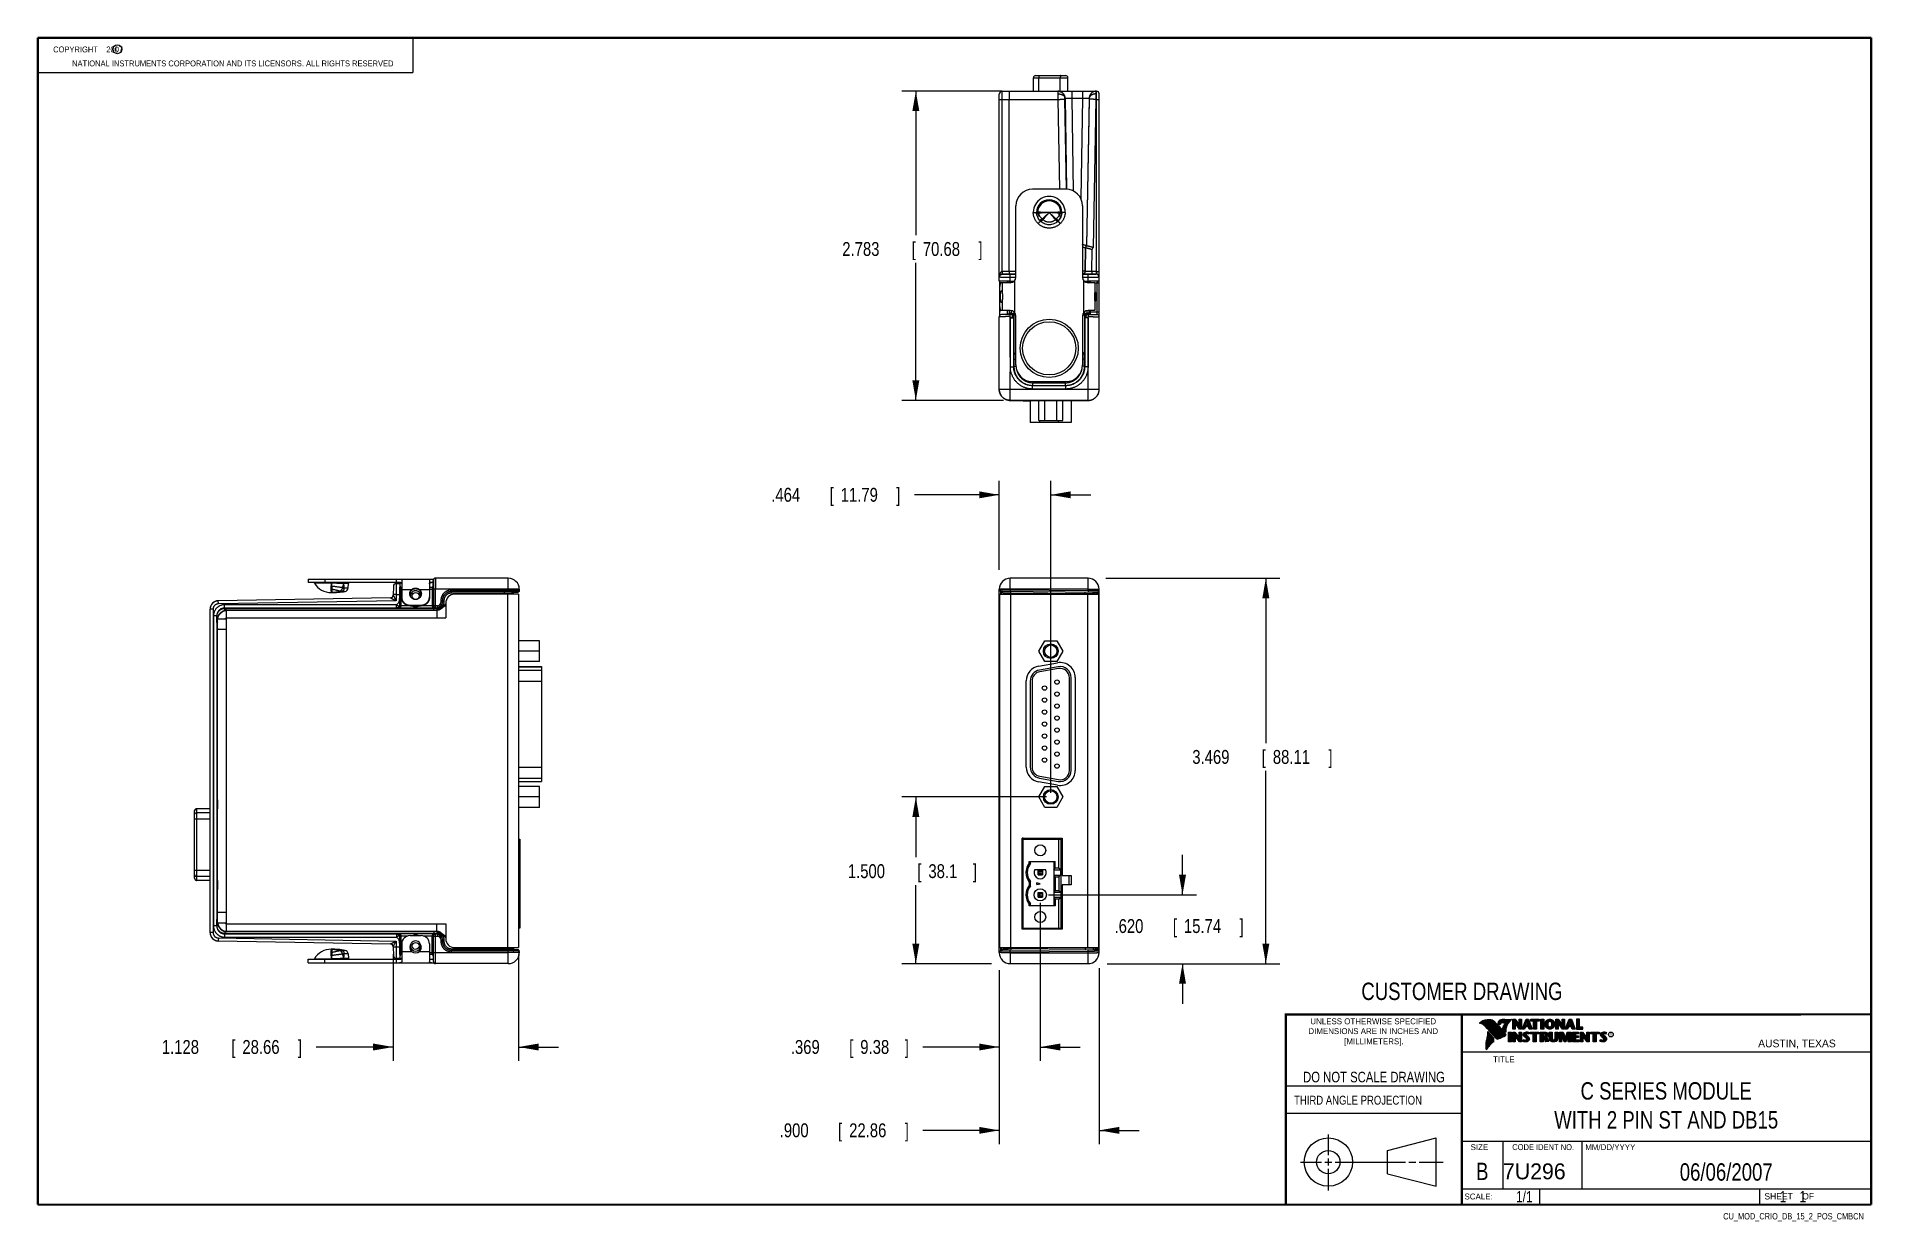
# Model space of a CAD drawing. Header units: inches. Extents: x 0.2 to 16.8, y 0.1 to 10.8.
import ezdxf
from ezdxf.enums import TextEntityAlignment as Align

# ---------------------------------------------------------------- set-up
doc = ezdxf.new("R2010")
doc.units = ezdxf.units.IN
doc.header["$LTSCALE"] = 0.935
doc.header["$MEASUREMENT"] = 0
doc.layers.get('0').update_dxf_attribs({"linetype": 'CONTINUOUS'})
doc.layers.add('DIMENSIONS', color=7, linetype='CONTINUOUS')
doc.styles.get("Standard").update_dxf_attribs({"font": 'txt', "width": 0.8})
doc.dimstyles.new('DIMSTYLE_1', dxfattribs={"dimtxt": 0.125, "dimasz": 0.18, "dimexe": 0.18, "dimexo": 0.0625, "dimgap": 0.09, "dimtad": 0, "dimtih": 1, "dimtoh": 1, "dimdec": 3, "dimzin": 4, "dimdsep": 46, "dimtxsty": 'STANDARD', "dimblk": '_FILLED', "dimblk1": '_FILLED', "dimblk2": '_FILLED', "dimcen": 0.09, "dimadec": 0, "dimazin": 0, "dimtp": 0.01, "dimtm": 0.01, "dimtfac": 1, "dimtdec": 3, "dimtofl": 0, "dimtmove": 0, "dimatfit": 3, "dimldrblk": '_FILLED', "dimfxl": 1, "dimtolj": 1, "dimtzin": 4, "dimarcsym": 0})

msp = doc.modelspace()

# ---------------------------------------------------------------- texts
at = {"color": 2, "linetype": 'CONTINUOUS', "width": 0.8}
for s, height, p in [('c', 0.053, (0.946, 10.6363)), ('NATIONAL INSTRUMENTS CORPORATION AND ITS LICENSORS. ALL RIGHTS RESERVED', 0.053, (0.5583, 10.5016)), ('THIRD ANGLE PROJECTION', 0.08, (11.5564, 1.1584))]:
    msp.add_text(s, height=height, dxfattribs=at).set_placement(p)
at = {"color": 7, "linetype": 'CONTINUOUS', "width": 0.8}
for s, height, p in [('CUSTOMER DRAWING', 0.15625, (13.0668, 2.1001)), ('DO NOT SCALE DRAWING', 0.095, (12.2754, 1.3592)), ('B', 0.1562, (13.2497, 0.4798))]:
    msp.add_text(s, height=height, dxfattribs=at).set_placement(p, align=Align.CENTER)
at = {"color": 2, "linetype": 'CONTINUOUS'}
for s, p in [('DIMENSIONS ARE IN INCHES AND', (12.2688, 1.7933)), ('UNLESS OTHERWISE SPECIFIED', (12.2688, 1.8819)), ('[MILLIMETERS].', (12.2746, 1.7015))]:
    msp.add_text(s, height=0.053254, dxfattribs=at).set_placement(p, align=Align.CENTER)
for s, height, p in [('R', 0.0217, (14.3971, 1.7782)), ('AUSTIN, TEXAS', 0.069617, (15.7327, 1.6745)), ('TITLE', 0.05325, (13.3474, 1.5397)), ('SIZE', 0.05325, (13.1451, 0.7494)), ('MM/DD/YYYY', 0.05325, (14.1765, 0.7494)), ('SCALE:', 0.05325, (13.0904, 0.3053)), ('SHEET    OF', 0.057262, (15.7892, 0.3052))]:
    msp.add_text(s, height=height, dxfattribs=at).set_placement(p)
at = {"color": 2, "linetype": 'CONTINUOUS', "width": 0.95}
msp.add_text('CODE IDENT NO.', height=0.053254, dxfattribs=at).set_placement((13.7978, 0.7494), align=Align.CENTER)
at = {"color": 7, "linetype": 'CONTINUOUS'}
msp.add_text('7U296', height=0.14316, dxfattribs=at).set_placement((13.4363, 0.4866))
at = {"color": 7, "linetype": 'CONTINUOUS', "width": 0.8}
msp.add_text('1/1', height=0.1, dxfattribs=at).set_placement((13.7025, 0.2805), align=Align.RIGHT)
at = {"color": 2, "linetype": 'CONTINUOUS', "width": 0.8}
msp.add_text('CU_MOD_CRIO_DB_15_2_POS_CMBCN', height=0.057262, dxfattribs=at).set_placement((16.6837, 0.1254), align=Align.RIGHT)
at = {"color": 2, "linetype": 'CONTINUOUS', "insert": (0.3125, 10.6805), "char_height": 0.053, "width": 0.8904, "attachment_point": 1}
msp.add_mtext('    COPYRIGHT    2007', dxfattribs=at)
at = {"color": 7, "linetype": 'CONTINUOUS'}
for s, insert, char_height, width, attachment_point in [('C SERIES MODULE\\PWITH 2 PIN ST AND DB15', (14.9051, 1.3603), 0.15625, 2.75, 2), ('06/06/2007 ', (15.4455, 0.6307), 0.15625, 1.375, 2), ('    1    1', (15.8075, 0.3805), 0.1, 0.8, 1)]:
    msp.add_mtext(s, dxfattribs=dict(at, insert=insert, char_height=char_height, width=width, attachment_point=attachment_point))

# ---------------------------------------------------------------- blocks, each defined once
blk = doc.blocks.new('_FILLED')
at = {"color": 0, "linetype": 'BYBLOCK'}
blk.add_solid([(0, 0), (-1, 0.174), (-1, -0.174)], dxfattribs=at)
blk = doc.blocks.new('*D0')
at = {"layer": 'DIMENSIONS', "color": 2, "linetype": 'CONTINUOUS'}
for p, q in [((3.448, 2.512), (3.448, 1.552)), ((4.577, 2.51), (4.577, 1.552)), ((3.448, 1.677), (2.754, 1.677)), ((4.577, 1.677), (4.937, 1.677))]:
    blk.add_line(p, q, dxfattribs=at)
at = {"layer": 'DIMENSIONS', "color": 2, "linetype": 'CONTINUOUS', "xscale": 0.18, "yscale": 0.18, "zscale": 0.18}
blk.add_blockref('_FILLED', (3.448, 1.677), dxfattribs=at)
at = {"layer": 'DIMENSIONS', "color": 2, "linetype": 'CONTINUOUS', "xscale": 0.18, "yscale": 0.18, "zscale": 0.18, "rotation": 180}
blk.add_blockref('_FILLED', (4.577, 1.677), dxfattribs=at)
at = {"layer": 'DIMENSIONS', "color": 2, "linetype": 'CONTINUOUS', "width": 0.8}
for s, p in [('1.128', (1.366, 1.615)), ('[', (1.991, 1.615)), ('28.66', (2.091, 1.615)), (']', (2.591, 1.615))]:
    blk.add_text(s, height=0.125, dxfattribs=at).set_placement(p)
blk = doc.blocks.new('*D1')
at = {"layer": 'DIMENSIONS', "color": 2, "linetype": 'CONTINUOUS'}
for p, q in [((9.863, 5.896), (11.427, 5.896)), ((11.302, 5.896), (11.302, 4.412)), ((11.302, 2.427), (11.302, 4.162)), ((9.873, 2.427), (11.427, 2.427))]:
    blk.add_line(p, q, dxfattribs=at)
at = {"layer": 'DIMENSIONS', "color": 2, "linetype": 'CONTINUOUS', "xscale": 0.18, "yscale": 0.18, "zscale": 0.18}
for p, rotation in [((11.302, 5.896), 90), ((11.302, 2.427), 270)]:
    blk.add_blockref('_FILLED', p, dxfattribs=dict(at, rotation=rotation))
at = {"layer": 'DIMENSIONS', "color": 2, "linetype": 'CONTINUOUS', "width": 0.8}
for s, p in [('3.469', (10.64, 4.225)), ('[', (11.265, 4.225)), ('88.11', (11.365, 4.225)), (']', (11.865, 4.225))]:
    blk.add_text(s, height=0.125, dxfattribs=at).set_placement(p)
blk = doc.blocks.new('*D2')
at = {"layer": 'DIMENSIONS', "color": 2, "linetype": 'CONTINUOUS'}
for p, q in [((10.552, 3.047), (10.552, 3.407)), ((9.347, 3.047), (10.677, 3.047)), ((9.877, 2.427), (10.677, 2.427)), ((10.552, 2.427), (10.552, 2.067))]:
    blk.add_line(p, q, dxfattribs=at)
at = {"layer": 'DIMENSIONS', "color": 2, "linetype": 'CONTINUOUS', "xscale": 0.18, "yscale": 0.18, "zscale": 0.18}
for p, rotation in [((10.552, 3.047), 270), ((10.552, 2.427), 90)]:
    blk.add_blockref('_FILLED', p, dxfattribs=dict(at, rotation=rotation))
at = {"layer": 'DIMENSIONS', "color": 2, "linetype": 'CONTINUOUS', "width": 0.8}
for s, p in [('.620', (9.94, 2.703)), ('[', (10.465, 2.703)), ('15.74', (10.565, 2.703)), (']', (11.065, 2.703))]:
    blk.add_text(s, height=0.125, dxfattribs=at).set_placement(p)
blk = doc.blocks.new('*D3')
at = {"layer": 'DIMENSIONS', "color": 2, "linetype": 'CONTINUOUS'}
for p, q in [((8.902, 2.37), (8.902, 0.802)), ((9.802, 2.386), (9.802, 0.802)), ((8.902, 0.927), (8.215, 0.927)), ((9.802, 0.927), (10.162, 0.927))]:
    blk.add_line(p, q, dxfattribs=at)
at = {"layer": 'DIMENSIONS', "color": 2, "linetype": 'CONTINUOUS', "xscale": 0.18, "yscale": 0.18, "zscale": 0.18}
blk.add_blockref('_FILLED', (8.902, 0.927), dxfattribs=at)
at = {"layer": 'DIMENSIONS', "color": 2, "linetype": 'CONTINUOUS', "xscale": 0.18, "yscale": 0.18, "zscale": 0.18, "rotation": 180}
blk.add_blockref('_FILLED', (9.802, 0.927), dxfattribs=at)
at = {"layer": 'DIMENSIONS', "color": 2, "linetype": 'CONTINUOUS', "width": 0.8}
for s, p in [('.900', (6.927, 0.865)), ('[', (7.452, 0.865)), ('22.86', (7.552, 0.865)), (']', (8.052, 0.865))]:
    blk.add_text(s, height=0.125, dxfattribs=at).set_placement(p)
blk = doc.blocks.new('*D4')
at = {"layer": 'DIMENSIONS', "color": 2, "linetype": 'CONTINUOUS'}
for p, q in [((9.272, 2.975), (9.272, 1.552)), ((8.902, 2.355), (8.902, 1.552)), ((8.902, 1.677), (8.215, 1.677)), ((9.272, 1.677), (9.632, 1.677))]:
    blk.add_line(p, q, dxfattribs=at)
at = {"layer": 'DIMENSIONS', "color": 2, "linetype": 'CONTINUOUS', "xscale": 0.18, "yscale": 0.18, "zscale": 0.18}
blk.add_blockref('_FILLED', (8.902, 1.677), dxfattribs=at)
at = {"layer": 'DIMENSIONS', "color": 2, "linetype": 'CONTINUOUS', "xscale": 0.18, "yscale": 0.18, "zscale": 0.18, "rotation": 180}
blk.add_blockref('_FILLED', (9.272, 1.677), dxfattribs=at)
at = {"layer": 'DIMENSIONS', "color": 2, "linetype": 'CONTINUOUS', "width": 0.8}
for s, p in [('.369', (7.027, 1.615)), ('[', (7.552, 1.615)), ('9.38', (7.652, 1.615)), (']', (8.052, 1.615))]:
    blk.add_text(s, height=0.125, dxfattribs=at).set_placement(p)
blk = doc.blocks.new('*D5')
at = {"layer": 'DIMENSIONS', "color": 2, "linetype": 'CONTINUOUS'}
for p, q in [((8.93, 10.279), (8.027, 10.279)), ((8.152, 10.279), (8.152, 8.983)), ((8.152, 7.496), (8.152, 8.733)), ((8.94, 7.496), (8.027, 7.496))]:
    blk.add_line(p, q, dxfattribs=at)
at = {"layer": 'DIMENSIONS', "color": 2, "linetype": 'CONTINUOUS', "xscale": 0.18, "yscale": 0.18, "zscale": 0.18}
for p, rotation in [((8.152, 10.279), 90), ((8.152, 7.496), 270)]:
    blk.add_blockref('_FILLED', p, dxfattribs=dict(at, rotation=rotation))
at = {"layer": 'DIMENSIONS', "color": 2, "linetype": 'CONTINUOUS', "width": 0.8}
for s, p in [('2.783', (7.49, 8.796)), ('[', (8.115, 8.796)), ('70.68', (8.215, 8.796)), (']', (8.715, 8.796))]:
    blk.add_text(s, height=0.125, dxfattribs=at).set_placement(p)
blk = doc.blocks.new('*D6')
at = {"layer": 'DIMENSIONS', "color": 2, "linetype": 'CONTINUOUS'}
for p, q in [((9.328, 3.927), (8.027, 3.927)), ((8.152, 3.927), (8.152, 3.384)), ((8.152, 2.427), (8.152, 3.134)), ((8.834, 2.427), (8.027, 2.427))]:
    blk.add_line(p, q, dxfattribs=at)
at = {"layer": 'DIMENSIONS', "color": 2, "linetype": 'CONTINUOUS', "xscale": 0.18, "yscale": 0.18, "zscale": 0.18}
for p, rotation in [((8.152, 3.927), 90), ((8.152, 2.427), 270)]:
    blk.add_blockref('_FILLED', p, dxfattribs=dict(at, rotation=rotation))
at = {"layer": 'DIMENSIONS', "color": 2, "linetype": 'CONTINUOUS', "width": 0.8}
for s, p in [('1.500', (7.54, 3.197)), ('[', (8.165, 3.197)), ('38.1', (8.265, 3.197)), (']', (8.665, 3.197))]:
    blk.add_text(s, height=0.125, dxfattribs=at).set_placement(p)
blk = doc.blocks.new('*D7')
at = {"layer": 'DIMENSIONS', "color": 2, "linetype": 'CONTINUOUS'}
for p, q in [((8.902, 6.646), (8.139, 6.646)), ((8.902, 5.971), (8.902, 6.771)), ((9.366, 3.963), (9.366, 6.771)), ((9.366, 6.646), (9.726, 6.646))]:
    blk.add_line(p, q, dxfattribs=at)
at = {"layer": 'DIMENSIONS', "color": 2, "linetype": 'CONTINUOUS', "xscale": 0.18, "yscale": 0.18, "zscale": 0.18}
blk.add_blockref('_FILLED', (8.902, 6.646), dxfattribs=at)
at = {"layer": 'DIMENSIONS', "color": 2, "linetype": 'CONTINUOUS', "xscale": 0.18, "yscale": 0.18, "zscale": 0.18, "rotation": 180}
blk.add_blockref('_FILLED', (9.366, 6.646), dxfattribs=at)
at = {"layer": 'DIMENSIONS', "color": 2, "linetype": 'CONTINUOUS', "width": 0.8}
for s, p in [('.464', (6.851, 6.584)), ('[', (7.376, 6.584)), ('11.79', (7.476, 6.584)), (']', (7.976, 6.584))]:
    blk.add_text(s, height=0.125, dxfattribs=at).set_placement(p)

# ---------------------------------------------------------------- dimensions: what is measured, and where the dimension line sits
at = {"layer": 'DIMENSIONS', "color": 2, "linetype": 'CONTINUOUS'}
for base, p1, p2, angle, picture, middle in [((8.1523, 7.4958), (8.9301, 10.2785), (8.9398, 7.4958), 270, '*D5', (8.1523, 8.8583)), ((11.3023, 2.4272), (9.8634, 5.8962), (9.8731, 2.4272), 270, '*D1', (11.3023, 4.2874)), ((8.1523, 3.9272), (8.8338, 2.4272), (9.328, 3.9272), 90, '*D6', (8.1523, 3.2591)), ((10.5522996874, 3.0466685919), (9.8772863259, 2.4271685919), (9.3469180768, 3.0466685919), 90, '*D2', (10.5522996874, 2.7657056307)), ((3.4484, 1.6772), (4.5766, 2.5097), (3.4484, 2.5118), 180, '*D0', (2.0287, 1.6772)), ((8.9023, 0.9272), (9.8023, 2.386), (8.9023, 2.3701), 180, '*D3', (7.5398, 0.9272))]:
    dim = msp.add_linear_dim(base=base, p1=p1, p2=p2, angle=angle, dimstyle='DIMSTYLE_1', dxfattribs=at)
    dim.commit()
    dim.dimension.update_dxf_attribs({"geometry": picture, "text_midpoint": middle, "dimtype": 160})
for base, p1, p2, picture, middle in [((9.3663, 6.6462), (8.9023, 5.9706), (9.3663, 3.9627), '*D7', (7.4639, 6.6462)), ((9.2717, 1.6772), (8.9023, 2.3555), (9.2717, 2.9753), '*D4', (7.5898, 1.6772))]:
    dim = msp.add_linear_dim(base=base, p1=p1, p2=p2, dimstyle='DIMSTYLE_1', dxfattribs=at)
    dim.commit()
    dim.dimension.update_dxf_attribs({"geometry": picture, "text_midpoint": middle, "dimtype": 160})

# ---------------------------------------------------------------- linework, layer by layer
at = {"color": 2, "linetype": 'CONTINUOUS'}
for p, q in [((0.25, 10.7586), (3.625, 10.7586)), ((0.25, 10.7586), (0.25, 10.4456)), ((3.625, 10.7586), (3.625, 10.4456)), ((0.25, 10.4456), (3.625, 10.4456)), ((13.0652, 1.9695), (16.745, 1.9695)), ((13.0652, 1.9695), (13.0652, 0.2605)), ((13.2311, 1.8934), (13.2311, 1.8949)), ((13.2347, 1.8921), (13.2347, 1.8972)), ((13.2382, 1.8907), (13.2382, 1.8994)), ((13.2418, 1.8892), (13.2418, 1.9015)), ((13.2453, 1.8876), (13.2453, 1.9035)), ((13.2489, 1.8858), (13.2489, 1.9054)), ((13.2524, 1.8839), (13.2524, 1.9069)), ((13.256, 1.8818), (13.256, 1.9084)), ((13.2596, 1.8796), (13.2596, 1.9098)), ((13.2631, 1.8772), (13.2631, 1.9111)), ((13.2667, 1.8747), (13.2667, 1.9124)), ((13.2702, 1.872), (13.2702, 1.9135)), ((13.2738, 1.869), (13.2738, 1.9146)), ((13.2773, 1.8658), (13.2773, 1.9155)), ((13.2809, 1.8624), (13.2809, 1.9164)), ((13.2844, 1.8587), (13.2844, 1.9173)), ((13.288, 1.8549), (13.288, 1.9181)), ((13.2915, 1.851), (13.2915, 1.9188)), ((13.2951, 1.8471), (13.2951, 1.9194)), ((13.2987, 1.8431), (13.2987, 1.9198)), ((13.3022, 1.8391), (13.3022, 1.92)), ((13.3058, 1.8351), (13.3058, 1.9201)), ((13.3093, 1.8311), (13.3093, 1.9201)), ((13.3129, 1.827), (13.3129, 1.9199)), ((13.3164, 1.8229), (13.3164, 1.9196)), ((13.32, 1.8188), (13.32, 1.9192)), ((13.3235, 1.8146), (13.3235, 1.9186)), ((13.3271, 1.8104), (13.3271, 1.9179)), ((13.3306, 1.8062), (13.3306, 1.9172)), ((13.3342, 1.802), (13.3342, 1.9163)), ((13.3378, 1.7978), (13.3378, 1.9151)), ((13.3413, 1.7937), (13.3413, 1.9138)), ((13.3449, 1.7897), (13.3449, 1.9122)), ((13.3484, 1.7856), (13.3484, 1.9103)), ((13.352, 1.7817), (13.352, 1.9081)), ((13.3555, 1.7778), (13.3555, 1.9055)), ((13.3591, 1.7739), (13.3591, 1.9026)), ((13.3626, 1.7701), (13.3626, 1.8991)), ((13.3662, 1.7663), (13.3662, 1.8952)), ((13.3697, 1.7625), (13.3697, 1.8915)), ((13.3733, 1.7588), (13.3733, 1.8878)), ((13.3769, 1.7556), (13.3769, 1.8841)), ((13.3804, 1.7529), (13.3804, 1.8803)), ((13.384, 1.7512), (13.384, 1.8766)), ((13.3875, 1.7509), (13.3875, 1.8728)), ((13.4022, 1.878), (13.3901, 1.8922)), ((13.3911, 1.7518), (13.3911, 1.8691)), ((13.4029, 1.881), (13.3927, 1.893)), ((13.3946, 1.8908), (13.3946, 1.8999)), ((13.3946, 1.7533), (13.3946, 1.8653)), ((13.3982, 1.8866), (13.3982, 1.9062)), ((13.3982, 1.7548), (13.3982, 1.8615)), ((13.4017, 1.8824), (13.4017, 1.9101)), ((13.4017, 1.7563), (13.4017, 1.8574)), ((13.4053, 1.8823), (13.4053, 1.9129)), ((13.4053, 1.7578), (13.4053, 1.8531)), ((13.4088, 1.8844), (13.4088, 1.915)), ((13.4088, 1.7593), (13.4088, 1.8488)), ((13.4124, 1.887), (13.4124, 1.9167)), ((13.4124, 1.7609), (13.4124, 1.8445)), ((13.4159, 1.89), (13.4159, 1.9182)), ((13.4159, 1.7625), (13.4159, 1.8402)), ((13.4195, 1.8937), (13.4195, 1.9193)), ((13.4195, 1.7641), (13.4195, 1.8359)), ((13.4231, 1.8964), (13.4231, 1.9203)), ((13.4231, 1.7657), (13.4231, 1.8316)), ((13.4266, 1.8982), (13.4266, 1.9209)), ((13.4266, 1.7674), (13.4266, 1.8273)), ((13.4302, 1.8995), (13.4302, 1.9214)), ((13.4302, 1.7691), (13.4302, 1.823)), ((13.4414, 1.8328), (13.4319, 1.8437)), ((13.4337, 1.8997), (13.4337, 1.922)), ((13.4337, 1.7708), (13.4337, 1.8187)), ((13.4433, 1.8344), (13.4349, 1.844)), ((13.4373, 1.8991), (13.4373, 1.9224)), ((13.4373, 1.8413), (13.4373, 1.8491)), ((13.4408, 1.898), (13.4408, 1.9228)), ((13.4408, 1.8372), (13.4408, 1.8572)), ((13.4444, 1.8972), (13.4444, 1.9231)), ((13.4444, 1.8331), (13.4444, 1.8665)), ((13.4479, 1.8969), (13.4479, 1.9234)), ((13.4479, 1.8288), (13.4479, 1.873)), ((13.4515, 1.8966), (13.4515, 1.9236)), ((13.4515, 1.8247), (13.4515, 1.8764)), ((13.4529, 1.9261), (13.5132, 1.9271)), ((13.453, 1.9236), (13.5067, 1.9245)), ((13.455, 1.8965), (13.455, 1.9237)), ((13.455, 1.8207), (13.455, 1.878)), ((13.4586, 1.8964), (13.4586, 1.9237)), ((13.4586, 1.8303), (13.4586, 1.879)), ((13.4622, 1.8957), (13.4622, 1.9238)), ((13.4622, 1.8535), (13.4622, 1.8795)), ((13.4657, 1.8935), (13.4657, 1.9238)), ((13.4657, 1.8636), (13.4657, 1.8798)), ((13.4693, 1.872), (13.4693, 1.9239)), ((13.4728, 1.8794), (13.4728, 1.9239)), ((13.4764, 1.8859), (13.4764, 1.924)), ((13.4799, 1.8919), (13.4799, 1.924)), ((13.4835, 1.8973), (13.4835, 1.9241)), ((13.487, 1.9023), (13.487, 1.9242)), ((13.4906, 1.9069), (13.4906, 1.9242)), ((13.4941, 1.9112), (13.4941, 1.9243)), ((13.4977, 1.9153), (13.4977, 1.9243)), ((13.5013, 1.9191), (13.5013, 1.9244)), ((13.5261, 1.9263), (13.5451, 1.9263)), ((13.5261, 1.839), (13.5261, 1.9263)), ((13.5466, 1.839), (13.5261, 1.839)), ((13.5286, 1.9237), (13.5439, 1.9237)), ((13.5286, 1.8415), (13.5286, 1.9237)), ((13.5441, 1.8415), (13.5286, 1.8415)), ((13.5332, 1.8415), (13.5332, 1.9237)), ((13.5367, 1.8415), (13.5367, 1.9237)), ((13.5402, 1.8415), (13.5402, 1.9237)), ((13.5441, 1.8976), (13.5437, 1.9237)), ((13.5439, 1.9237), (13.5854, 1.869)), ((13.5873, 1.8415), (13.5441, 1.8976)), ((13.5441, 1.8976), (13.5441, 1.8415)), ((13.5451, 1.9263), (13.5829, 1.8765)), ((13.586, 1.839), (13.5466, 1.8902)), ((13.5466, 1.8902), (13.5466, 1.839)), ((13.5471, 1.8936), (13.5471, 1.9194)), ((13.5506, 1.8891), (13.5506, 1.9149)), ((13.5541, 1.8846), (13.5541, 1.9103)), ((13.5576, 1.8801), (13.5576, 1.9057)), ((13.561, 1.8756), (13.561, 1.9011)), ((13.5645, 1.8711), (13.5645, 1.8965)), ((13.568, 1.8665), (13.568, 1.8919)), ((13.5715, 1.862), (13.5715, 1.8874)), ((13.575, 1.8575), (13.575, 1.8828)), ((13.5784, 1.853), (13.5784, 1.8782)), ((13.5819, 1.8485), (13.5819, 1.8736)), ((13.5829, 1.9263), (13.6036, 1.9263)), ((13.5829, 1.8765), (13.5829, 1.9263)), ((13.5854, 1.9237), (13.6011, 1.9237)), ((13.5854, 1.869), (13.5854, 1.9237)), ((13.5854, 1.844), (13.5854, 1.869)), ((13.6036, 1.839), (13.586, 1.839)), ((13.6011, 1.8415), (13.5873, 1.8415)), ((13.5889, 1.8415), (13.5889, 1.9237)), ((13.5923, 1.8415), (13.5923, 1.9237)), ((13.5958, 1.8415), (13.5958, 1.9237)), ((13.5993, 1.8415), (13.5993, 1.9237)), ((13.6011, 1.9237), (13.6011, 1.8415)), ((13.6036, 1.9263), (13.6036, 1.839)), ((13.6088, 1.839), (13.6444, 1.9262)), ((13.6294, 1.839), (13.6088, 1.839)), ((13.6125, 1.8415), (13.6461, 1.9237)), ((13.6277, 1.8415), (13.6125, 1.8415)), ((13.6167, 1.8415), (13.6167, 1.8516)), ((13.6201, 1.8415), (13.6201, 1.8601)), ((13.6236, 1.8415), (13.6236, 1.8686)), ((13.6271, 1.8415), (13.6271, 1.8771)), ((13.6361, 1.8623), (13.6277, 1.8415)), ((13.6378, 1.8598), (13.6294, 1.839)), ((13.6306, 1.8486), (13.6306, 1.8857)), ((13.634, 1.8573), (13.634, 1.8942)), ((13.6665, 1.8623), (13.6361, 1.8623)), ((13.6375, 1.8623), (13.6375, 1.9027)), ((13.6647, 1.8598), (13.6378, 1.8598)), ((13.6388, 1.8711), (13.65, 1.9073)), ((13.6639, 1.8711), (13.6388, 1.8711)), ((13.641, 1.8781), (13.641, 1.9112)), ((13.641, 1.8623), (13.641, 1.8711)), ((13.6423, 1.8736), (13.6519, 1.9048)), ((13.6606, 1.8736), (13.6423, 1.8736)), ((13.6444, 1.9262), (13.6664, 1.9262)), ((13.6445, 1.8893), (13.6445, 1.9197)), ((13.6445, 1.8623), (13.6445, 1.8711)), ((13.6461, 1.9237), (13.6647, 1.9237)), ((13.6479, 1.9006), (13.6479, 1.9237)), ((13.6479, 1.8623), (13.6479, 1.8711)), ((13.65, 1.9073), (13.6541, 1.9073)), ((13.6514, 1.9073), (13.6514, 1.9237)), ((13.6514, 1.8623), (13.6514, 1.8711)), ((13.6519, 1.9048), (13.6521, 1.9048)), ((13.6521, 1.9048), (13.6606, 1.8736)), ((13.6541, 1.9073), (13.6639, 1.8711)), ((13.6549, 1.9043), (13.6549, 1.9237)), ((13.6549, 1.8623), (13.6549, 1.8711)), ((13.6584, 1.8915), (13.6584, 1.9237)), ((13.6584, 1.8623), (13.6584, 1.8711)), ((13.6618, 1.8787), (13.6618, 1.9237)), ((13.6618, 1.8623), (13.6618, 1.8711)), ((13.6647, 1.9237), (13.6959, 1.8415)), ((13.6717, 1.839), (13.6647, 1.8598)), ((13.6653, 1.8623), (13.6653, 1.922)), ((13.6664, 1.9262), (13.6995, 1.839)), ((13.6735, 1.8415), (13.6665, 1.8623)), ((13.6688, 1.8555), (13.6688, 1.9128)), ((13.6995, 1.839), (13.6717, 1.839)), ((13.6723, 1.8452), (13.6723, 1.9037)), ((13.6959, 1.8415), (13.6735, 1.8415)), ((13.6757, 1.8415), (13.6757, 1.8945)), ((13.6792, 1.8415), (13.6792, 1.8854)), ((13.6827, 1.8415), (13.6827, 1.8762)), ((13.6862, 1.8415), (13.6862, 1.8671)), ((13.6866, 1.9262), (13.7634, 1.9262)), ((13.6866, 1.9099), (13.6866, 1.9262)), ((13.7118, 1.9099), (13.6866, 1.9099)), ((13.6891, 1.9237), (13.7609, 1.9237)), ((13.6891, 1.9125), (13.6891, 1.9237)), ((13.7143, 1.9125), (13.6891, 1.9125)), ((13.6896, 1.8415), (13.6896, 1.8579)), ((13.6931, 1.9125), (13.6931, 1.9237)), ((13.6931, 1.8415), (13.6931, 1.8488)), ((13.6966, 1.9125), (13.6966, 1.9237)), ((13.7001, 1.9125), (13.7001, 1.9237)), ((13.7035, 1.9125), (13.7035, 1.9237)), ((13.707, 1.9125), (13.707, 1.9237)), ((13.7105, 1.9125), (13.7105, 1.9237)), ((13.7118, 1.839), (13.7118, 1.9099)), ((13.7382, 1.839), (13.7118, 1.839)), ((13.7143, 1.9125), (13.714, 1.9237)), ((13.7143, 1.8415), (13.7143, 1.9125)), ((13.7357, 1.8415), (13.7143, 1.8415)), ((13.7174, 1.8415), (13.7174, 1.9237)), ((13.7209, 1.8415), (13.7209, 1.9237)), ((13.7244, 1.8415), (13.7244, 1.9237)), ((13.7279, 1.8415), (13.7279, 1.9237)), ((13.7313, 1.8415), (13.7313, 1.9237)), ((13.7357, 1.9125), (13.7348, 1.9237)), ((13.7609, 1.9125), (13.7357, 1.9125)), ((13.7357, 1.9125), (13.7357, 1.8415)), ((13.7634, 1.9099), (13.7382, 1.9099)), ((13.7382, 1.9099), (13.7382, 1.839)), ((13.7383, 1.9125), (13.7383, 1.9237)), ((13.7418, 1.9125), (13.7418, 1.9237)), ((13.7452, 1.9125), (13.7452, 1.9237)), ((13.7487, 1.9125), (13.7487, 1.9237)), ((13.7522, 1.9125), (13.7522, 1.9237)), ((13.7557, 1.9125), (13.7557, 1.9237)), ((13.7591, 1.9125), (13.7591, 1.9237)), ((13.7609, 1.9237), (13.7609, 1.9125)), ((13.7634, 1.9262), (13.7634, 1.9099)), ((13.7768, 1.9262), (13.8031, 1.9262)), ((13.7768, 1.839), (13.7768, 1.9262)), ((13.8031, 1.839), (13.7768, 1.839)), ((13.7794, 1.9237), (13.8006, 1.9237)), ((13.7794, 1.8415), (13.7794, 1.9237)), ((13.8006, 1.8415), (13.7794, 1.8415)), ((13.7835, 1.8415), (13.7835, 1.9237)), ((13.787, 1.8415), (13.787, 1.9237)), ((13.7904, 1.8415), (13.7904, 1.9237)), ((13.7939, 1.8415), (13.7939, 1.9237)), ((13.7974, 1.8415), (13.7974, 1.9237)), ((13.8006, 1.9237), (13.8006, 1.8415)), ((13.8031, 1.9262), (13.8031, 1.839)), ((13.8154, 1.8853), (13.8155, 1.8871)), ((13.8154, 1.8834), (13.8154, 1.8853)), ((13.8154, 1.8816), (13.8154, 1.8834)), ((13.8155, 1.8797), (13.8154, 1.8816)), ((13.8155, 1.8871), (13.8157, 1.8889)), ((13.8157, 1.8779), (13.8155, 1.8797)), ((13.8157, 1.8889), (13.8159, 1.8907)), ((13.8159, 1.876), (13.8157, 1.8779)), ((13.8159, 1.8907), (13.8161, 1.8924)), ((13.8162, 1.8742), (13.8159, 1.876)), ((13.8161, 1.8924), (13.8165, 1.8941)), ((13.8166, 1.8724), (13.8162, 1.8742)), ((13.8165, 1.8941), (13.8169, 1.8958)), ((13.817, 1.8706), (13.8166, 1.8724)), ((13.8169, 1.8958), (13.8174, 1.8975)), ((13.8174, 1.8689), (13.817, 1.8706)), ((13.8174, 1.8975), (13.8179, 1.8991)), ((13.8179, 1.8672), (13.8174, 1.8689)), ((13.8179, 1.8991), (13.8185, 1.9006)), ((13.8179, 1.8852), (13.818, 1.8869)), ((13.8179, 1.8834), (13.8179, 1.8852)), ((13.818, 1.8817), (13.8179, 1.8834)), ((13.8185, 1.8655), (13.8179, 1.8672)), ((13.818, 1.8869), (13.8182, 1.8886)), ((13.8181, 1.8799), (13.818, 1.8817)), ((13.8182, 1.8781), (13.8181, 1.8799)), ((13.8182, 1.8886), (13.8184, 1.8903)), ((13.8184, 1.8764), (13.8182, 1.8781)), ((13.8184, 1.8903), (13.8186, 1.892)), ((13.8187, 1.8746), (13.8184, 1.8764)), ((13.8185, 1.9006), (13.8191, 1.9021)), ((13.8191, 1.8639), (13.8185, 1.8655)), ((13.8186, 1.892), (13.819, 1.8936)), ((13.8191, 1.8729), (13.8187, 1.8746)), ((13.819, 1.8936), (13.8193, 1.8952)), ((13.8191, 1.9021), (13.8198, 1.9036)), ((13.8194, 1.8712), (13.8191, 1.8729)), ((13.8198, 1.8623), (13.8191, 1.8639)), ((13.8193, 1.8952), (13.8198, 1.8967)), ((13.8199, 1.8696), (13.8194, 1.8712)), ((13.8198, 1.9036), (13.8206, 1.9051)), ((13.8198, 1.8967), (13.8203, 1.8982)), ((13.8205, 1.8607), (13.8198, 1.8623)), ((13.8204, 1.8679), (13.8199, 1.8696)), ((13.8203, 1.8982), (13.8208, 1.8997)), ((13.8209, 1.8664), (13.8204, 1.8679)), ((13.8213, 1.8592), (13.8205, 1.8607)), ((13.8206, 1.9051), (13.8214, 1.9065)), ((13.8208, 1.8997), (13.8214, 1.9011)), ((13.8209, 1.8664), (13.8208, 1.8997)), ((13.8215, 1.8648), (13.8209, 1.8664)), ((13.8221, 1.8578), (13.8213, 1.8592)), ((13.8214, 1.9065), (13.8223, 1.9079)), ((13.8214, 1.9011), (13.8221, 1.9025)), ((13.8221, 1.8633), (13.8215, 1.8648)), ((13.8221, 1.9025), (13.8228, 1.9038)), ((13.8228, 1.8619), (13.8221, 1.8633)), ((13.823, 1.8563), (13.8221, 1.8578)), ((13.8223, 1.9079), (13.8232, 1.9092)), ((13.8228, 1.9038), (13.8236, 1.9052)), ((13.8235, 1.8604), (13.8228, 1.8619)), ((13.8239, 1.855), (13.823, 1.8563)), ((13.8232, 1.9092), (13.8243, 1.9106)), ((13.8243, 1.8591), (13.8235, 1.8604)), ((13.8236, 1.9052), (13.8244, 1.9065)), ((13.8249, 1.8536), (13.8239, 1.855)), ((13.8243, 1.9106), (13.8253, 1.9119)), ((13.8243, 1.8591), (13.8244, 1.9065)), ((13.8251, 1.8577), (13.8243, 1.8591)), ((13.8244, 1.9065), (13.8253, 1.9077)), ((13.826, 1.8523), (13.8249, 1.8536)), ((13.826, 1.8564), (13.8251, 1.8577)), ((13.8253, 1.9119), (13.8265, 1.9132)), ((13.8253, 1.9077), (13.8262, 1.909)), ((13.8269, 1.8552), (13.826, 1.8564)), ((13.8271, 1.8511), (13.826, 1.8523)), ((13.8262, 1.909), (13.8273, 1.9102)), ((13.8265, 1.9132), (13.8276, 1.9144)), ((13.8279, 1.854), (13.8269, 1.8552)), ((13.8282, 1.8499), (13.8271, 1.8511)), ((13.8273, 1.9102), (13.8283, 1.9114)), ((13.8276, 1.9144), (13.8288, 1.9156)), ((13.8279, 1.854), (13.8283, 1.9114)), ((13.8289, 1.8528), (13.8279, 1.854)), ((13.8294, 1.8487), (13.8282, 1.8499)), ((13.8283, 1.9114), (13.8294, 1.9126)), ((13.8288, 1.9156), (13.8301, 1.9167)), ((13.83, 1.8517), (13.8289, 1.8528)), ((13.8294, 1.9126), (13.8306, 1.9137)), ((13.8306, 1.8476), (13.8294, 1.8487)), ((13.8311, 1.8506), (13.83, 1.8517)), ((13.8301, 1.9167), (13.8314, 1.9178)), ((13.8306, 1.9137), (13.8318, 1.9148)), ((13.8319, 1.8466), (13.8306, 1.8476)), ((13.8311, 1.8506), (13.8318, 1.9148)), ((13.8323, 1.8496), (13.8311, 1.8506)), ((13.8314, 1.9178), (13.8327, 1.9188)), ((13.8318, 1.9148), (13.833, 1.9158)), ((13.8332, 1.8456), (13.8319, 1.8466)), ((13.8335, 1.8486), (13.8323, 1.8496)), ((13.8327, 1.9188), (13.834, 1.9198)), ((13.833, 1.9158), (13.8342, 1.9168)), ((13.8346, 1.8447), (13.8332, 1.8456)), ((13.8347, 1.8477), (13.8335, 1.8486)), ((13.834, 1.9198), (13.8354, 1.9207)), ((13.8342, 1.9168), (13.8355, 1.9177)), ((13.836, 1.8438), (13.8346, 1.8447)), ((13.8347, 1.8477), (13.8355, 1.9177)), ((13.836, 1.8468), (13.8347, 1.8477)), ((13.8354, 1.9207), (13.8368, 1.9215)), ((13.8355, 1.9177), (13.8368, 1.9185)), ((13.8373, 1.846), (13.836, 1.8468)), ((13.8374, 1.843), (13.836, 1.8438)), ((13.8368, 1.9215), (13.8382, 1.9223)), ((13.8368, 1.9185), (13.8381, 1.9193)), ((13.8386, 1.8452), (13.8373, 1.846)), ((13.839, 1.8423), (13.8374, 1.843)), ((13.8381, 1.9193), (13.8394, 1.92)), ((13.8386, 1.8452), (13.8381, 1.9193)), ((13.8382, 1.9223), (13.8397, 1.923)), ((13.84, 1.8445), (13.8386, 1.8452)), ((13.8405, 1.8416), (13.839, 1.8423)), ((13.8394, 1.92), (13.8408, 1.9207)), ((13.8397, 1.923), (13.8412, 1.9237)), ((13.8397, 1.8857), (13.8398, 1.8868)), ((13.8397, 1.8845), (13.8397, 1.8857)), ((13.8397, 1.8833), (13.8397, 1.8845)), ((13.8397, 1.8821), (13.8397, 1.8833)), ((13.8397, 1.8809), (13.8397, 1.8821)), ((13.8398, 1.8796), (13.8397, 1.8809)), ((13.8398, 1.8868), (13.8399, 1.888)), ((13.8399, 1.8784), (13.8398, 1.8796)), ((13.8399, 1.888), (13.84, 1.8891)), ((13.84, 1.8773), (13.8399, 1.8784)), ((13.84, 1.8891), (13.8401, 1.8902)), ((13.8401, 1.8761), (13.84, 1.8773)), ((13.8415, 1.8439), (13.84, 1.8445)), ((13.8401, 1.8902), (13.8402, 1.8913)), ((13.8402, 1.8749), (13.8401, 1.8761)), ((13.8402, 1.8913), (13.8403, 1.8924)), ((13.8404, 1.8738), (13.8402, 1.8749)), ((13.8403, 1.8924), (13.8405, 1.8934)), ((13.8405, 1.8727), (13.8404, 1.8738)), ((13.8405, 1.8934), (13.8407, 1.8944)), ((13.8407, 1.8716), (13.8405, 1.8727)), ((13.8421, 1.8409), (13.8405, 1.8416)), ((13.8407, 1.8944), (13.8409, 1.8954)), ((13.841, 1.8706), (13.8407, 1.8716)), ((13.8408, 1.9207), (13.8422, 1.9213)), ((13.8409, 1.8954), (13.8411, 1.8963)), ((13.8412, 1.8696), (13.841, 1.8706)), ((13.8411, 1.8963), (13.8414, 1.8972)), ((13.8412, 1.9237), (13.8427, 1.9243)), ((13.8414, 1.8686), (13.8412, 1.8696)), ((13.8414, 1.8972), (13.8416, 1.8981)), ((13.8417, 1.8677), (13.8414, 1.8686)), ((13.8415, 1.8439), (13.8417, 1.8678)), ((13.843, 1.8433), (13.8415, 1.8439)), ((13.8416, 1.8981), (13.8419, 1.899)), ((13.842, 1.8667), (13.8417, 1.8677)), ((13.8419, 1.899), (13.8422, 1.8999)), ((13.842, 1.8991), (13.8422, 1.9213)), ((13.8423, 1.8658), (13.842, 1.8667)), ((13.8438, 1.8404), (13.8421, 1.8409)), ((13.8422, 1.9213), (13.8436, 1.9219)), ((13.8422, 1.8999), (13.8426, 1.9007)), ((13.8422, 1.8844), (13.8423, 1.8856)), ((13.8422, 1.8833), (13.8422, 1.8844)), ((13.8422, 1.8821), (13.8422, 1.8833)), ((13.8423, 1.8809), (13.8422, 1.8821)), ((13.8423, 1.8867), (13.8424, 1.8878)), ((13.8423, 1.8856), (13.8423, 1.8867)), ((13.8423, 1.8798), (13.8423, 1.8809)), ((13.8424, 1.8786), (13.8423, 1.8798)), ((13.8427, 1.865), (13.8423, 1.8658)), ((13.8424, 1.8878), (13.8425, 1.8889)), ((13.8425, 1.8775), (13.8424, 1.8786)), ((13.8425, 1.8889), (13.8426, 1.89)), ((13.8426, 1.8764), (13.8425, 1.8775)), ((13.8426, 1.9007), (13.843, 1.9016)), ((13.8426, 1.89), (13.8427, 1.891)), ((13.8427, 1.8753), (13.8426, 1.8764)), ((13.8427, 1.9243), (13.8443, 1.9248)), ((13.8427, 1.891), (13.8428, 1.892)), ((13.8429, 1.8742), (13.8427, 1.8753)), ((13.8431, 1.8641), (13.8427, 1.865)), ((13.8428, 1.892), (13.843, 1.893)), ((13.843, 1.8731), (13.8429, 1.8742)), ((13.843, 1.9016), (13.8434, 1.9024)), ((13.843, 1.893), (13.8432, 1.8939)), ((13.8432, 1.8721), (13.843, 1.8731)), ((13.8445, 1.8428), (13.843, 1.8433)), ((13.8434, 1.8633), (13.8431, 1.8641)), ((13.8432, 1.8939), (13.8434, 1.8948)), ((13.8434, 1.8712), (13.8432, 1.8721)), ((13.8434, 1.9024), (13.8438, 1.9032)), ((13.8434, 1.8948), (13.8436, 1.8957)), ((13.8436, 1.8702), (13.8434, 1.8712)), ((13.8439, 1.8625), (13.8434, 1.8633)), ((13.8436, 1.9219), (13.8451, 1.9224)), ((13.8436, 1.8957), (13.8438, 1.8965)), ((13.8439, 1.8693), (13.8436, 1.8702)), ((13.8438, 1.9032), (13.8443, 1.904)), ((13.8438, 1.8965), (13.844, 1.8974)), ((13.8455, 1.8399), (13.8438, 1.8404)), ((13.8441, 1.8684), (13.8439, 1.8693)), ((13.8443, 1.8617), (13.8439, 1.8625)), ((13.844, 1.8974), (13.8443, 1.8982)), ((13.8444, 1.8676), (13.8441, 1.8684)), ((13.8443, 1.9248), (13.8459, 1.9253)), ((13.8443, 1.904), (13.8447, 1.9047)), ((13.8443, 1.8982), (13.8446, 1.899)), ((13.8448, 1.8609), (13.8443, 1.8617)), ((13.8447, 1.8667), (13.8444, 1.8676)), ((13.8462, 1.8423), (13.8445, 1.8428)), ((13.8446, 1.899), (13.8449, 1.8997)), ((13.8447, 1.9047), (13.8453, 1.9055)), ((13.845, 1.8659), (13.8447, 1.8667)), ((13.8453, 1.8602), (13.8448, 1.8609)), ((13.8449, 1.8997), (13.8453, 1.9005)), ((13.8454, 1.8651), (13.845, 1.8659)), ((13.8451, 1.9224), (13.8466, 1.9229)), ((13.8453, 1.9055), (13.8451, 1.9224)), ((13.8453, 1.9055), (13.8458, 1.9062)), ((13.8453, 1.9005), (13.8456, 1.9012)), ((13.8458, 1.8595), (13.8453, 1.8602)), ((13.8457, 1.8644), (13.8454, 1.8651)), ((13.8473, 1.8395), (13.8455, 1.8399)), ((13.8456, 1.9012), (13.846, 1.902)), ((13.8461, 1.8637), (13.8457, 1.8644)), ((13.8458, 1.9062), (13.8464, 1.9068)), ((13.8464, 1.8588), (13.8458, 1.8595)), ((13.846, 1.8424), (13.8458, 1.8595)), ((13.8459, 1.9253), (13.8476, 1.9257)), ((13.846, 1.902), (13.8464, 1.9027)), ((13.8465, 1.863), (13.8461, 1.8637)), ((13.8478, 1.8419), (13.8462, 1.8423)), ((13.8464, 1.9068), (13.847, 1.9074)), ((13.8464, 1.9027), (13.8468, 1.9033)), ((13.847, 1.8581), (13.8464, 1.8588)), ((13.8469, 1.8623), (13.8465, 1.863)), ((13.8466, 1.9229), (13.8481, 1.9233)), ((13.8468, 1.9033), (13.8473, 1.9039)), ((13.8473, 1.8617), (13.8469, 1.8623)), ((13.847, 1.9074), (13.8477, 1.908)), ((13.8477, 1.8575), (13.847, 1.8581)), ((13.8473, 1.9039), (13.8478, 1.9045)), ((13.8478, 1.8611), (13.8473, 1.8617)), ((13.8491, 1.8391), (13.8473, 1.8395)), ((13.8476, 1.9257), (13.8492, 1.9261)), ((13.8477, 1.908), (13.8483, 1.9086)), ((13.8483, 1.857), (13.8477, 1.8575)), ((13.8478, 1.9045), (13.8482, 1.9051)), ((13.8483, 1.8605), (13.8478, 1.8611)), ((13.8495, 1.8416), (13.8478, 1.8419)), ((13.8481, 1.9233), (13.8497, 1.9236)), ((13.8482, 1.9051), (13.8488, 1.9056)), ((13.8483, 1.9086), (13.849, 1.9091)), ((13.8488, 1.8599), (13.8483, 1.8605)), ((13.849, 1.8564), (13.8483, 1.857)), ((13.8488, 1.9056), (13.8493, 1.9061)), ((13.8494, 1.8594), (13.8488, 1.8599)), ((13.849, 1.9091), (13.8497, 1.9095)), ((13.8498, 1.8559), (13.849, 1.8564)), ((13.8509, 1.8388), (13.8491, 1.8391)), ((13.8492, 1.9261), (13.8509, 1.9264)), ((13.8493, 1.9061), (13.8498, 1.9065)), ((13.8499, 1.8589), (13.8494, 1.8594)), ((13.8495, 1.9094), (13.8495, 1.9236)), ((13.8495, 1.8416), (13.8495, 1.8561)), ((13.8513, 1.8413), (13.8495, 1.8416)), ((13.8497, 1.9236), (13.8513, 1.9239)), ((13.8497, 1.9095), (13.8505, 1.9099)), ((13.8498, 1.9065), (13.8504, 1.9069)), ((13.8505, 1.8555), (13.8498, 1.8559)), ((13.8505, 1.8585), (13.8499, 1.8589)), ((13.8504, 1.9069), (13.851, 1.9073)), ((13.8505, 1.9099), (13.8512, 1.9103)), ((13.8511, 1.8581), (13.8505, 1.8585)), ((13.8513, 1.8551), (13.8505, 1.8555)), ((13.8509, 1.9264), (13.8527, 1.9266)), ((13.8528, 1.8386), (13.8509, 1.8388)), ((13.851, 1.9073), (13.8516, 1.9077)), ((13.8518, 1.8577), (13.8511, 1.8581)), ((13.8512, 1.9103), (13.852, 1.9106)), ((13.8513, 1.9239), (13.853, 1.9241)), ((13.8521, 1.8547), (13.8513, 1.8551)), ((13.853, 1.8411), (13.8513, 1.8413)), ((13.8516, 1.9077), (13.8523, 1.908)), ((13.8524, 1.8574), (13.8518, 1.8577)), ((13.852, 1.9106), (13.8528, 1.9109)), ((13.853, 1.8544), (13.8521, 1.8547)), ((13.8523, 1.908), (13.8529, 1.9083)), ((13.8531, 1.8571), (13.8524, 1.8574)), ((13.8527, 1.9266), (13.8544, 1.9268)), ((13.8528, 1.9109), (13.8536, 1.9111)), ((13.8547, 1.8384), (13.8528, 1.8386)), ((13.8529, 1.9083), (13.8536, 1.9085)), ((13.853, 1.9241), (13.8546, 1.9243)), ((13.853, 1.9109), (13.853, 1.9241)), ((13.8538, 1.8542), (13.853, 1.8544)), ((13.853, 1.8411), (13.853, 1.8544)), ((13.8548, 1.841), (13.853, 1.8411)), ((13.8538, 1.8568), (13.8531, 1.8571)), ((13.8536, 1.9111), (13.8545, 1.9113)), ((13.8536, 1.9085), (13.8543, 1.9087)), ((13.8545, 1.8566), (13.8538, 1.8568)), ((13.8547, 1.854), (13.8538, 1.8542)), ((13.8543, 1.9087), (13.855, 1.9089)), ((13.8544, 1.9268), (13.8561, 1.9269)), ((13.8545, 1.9113), (13.8553, 1.9115)), ((13.8552, 1.8564), (13.8545, 1.8566)), ((13.8546, 1.9243), (13.8563, 1.9244)), ((13.8556, 1.8538), (13.8547, 1.854)), ((13.8565, 1.8384), (13.8547, 1.8384)), ((13.8566, 1.8409), (13.8548, 1.841)), ((13.855, 1.9089), (13.8557, 1.909)), ((13.8559, 1.8563), (13.8552, 1.8564)), ((13.8553, 1.9115), (13.8562, 1.9116)), ((13.8565, 1.8537), (13.8556, 1.8538)), ((13.8557, 1.909), (13.8565, 1.9091)), ((13.8567, 1.8562), (13.8559, 1.8563)), ((13.8561, 1.9269), (13.8579, 1.927)), ((13.8562, 1.9116), (13.8571, 1.9117)), ((13.8563, 1.9244), (13.8579, 1.9245)), ((13.8565, 1.9116), (13.8565, 1.9244)), ((13.8565, 1.9091), (13.8572, 1.9092)), ((13.8574, 1.8537), (13.8565, 1.8537)), ((13.8565, 1.8409), (13.8565, 1.8537)), ((13.8584, 1.8383), (13.8565, 1.8384)), ((13.8584, 1.8408), (13.8566, 1.8409)), ((13.8574, 1.8562), (13.8567, 1.8562)), ((13.8571, 1.9117), (13.858, 1.9117)), ((13.8572, 1.9092), (13.858, 1.9092)), ((13.8582, 1.8562), (13.8574, 1.8562)), ((13.8583, 1.8537), (13.8574, 1.8537)), ((13.8579, 1.927), (13.8596, 1.927)), ((13.8579, 1.9245), (13.8596, 1.9244)), ((13.858, 1.9117), (13.8589, 1.9117)), ((13.858, 1.9092), (13.8587, 1.9091)), ((13.8589, 1.8563), (13.8582, 1.8562)), ((13.8592, 1.8537), (13.8583, 1.8537)), ((13.8601, 1.8409), (13.8584, 1.8408)), ((13.8602, 1.8384), (13.8584, 1.8383)), ((13.8587, 1.9091), (13.8595, 1.9091)), ((13.8589, 1.9117), (13.8598, 1.9116)), ((13.8597, 1.8564), (13.8589, 1.8563)), ((13.8601, 1.8539), (13.8592, 1.8537)), ((13.8595, 1.9091), (13.8602, 1.909)), ((13.8596, 1.927), (13.8614, 1.9269)), ((13.8596, 1.9244), (13.8612, 1.9243)), ((13.8605, 1.8565), (13.8597, 1.8564)), ((13.8598, 1.9116), (13.8607, 1.9114)), ((13.8599, 1.8409), (13.8601, 1.8539)), ((13.861, 1.854), (13.8601, 1.8539)), ((13.8618, 1.841), (13.8601, 1.8409)), ((13.8602, 1.909), (13.861, 1.9088)), ((13.862, 1.8384), (13.8602, 1.8384)), ((13.8612, 1.8567), (13.8605, 1.8565)), ((13.8607, 1.9114), (13.8616, 1.9113)), ((13.861, 1.9114), (13.8612, 1.9243)), ((13.861, 1.9088), (13.8617, 1.9086)), ((13.8619, 1.8542), (13.861, 1.854)), ((13.8612, 1.9243), (13.8628, 1.9242)), ((13.862, 1.8569), (13.8612, 1.8567)), ((13.8614, 1.9269), (13.8631, 1.9267)), ((13.8616, 1.9113), (13.8624, 1.911)), ((13.8617, 1.9086), (13.8624, 1.9084)), ((13.8635, 1.8411), (13.8618, 1.841)), ((13.8627, 1.8545), (13.8619, 1.8542)), ((13.8627, 1.8571), (13.862, 1.8569)), ((13.8638, 1.8386), (13.862, 1.8384)), ((13.8624, 1.911), (13.8632, 1.9108)), ((13.8624, 1.9084), (13.8631, 1.9081)), ((13.8634, 1.8574), (13.8627, 1.8571)), ((13.8636, 1.8547), (13.8627, 1.8545)), ((13.8628, 1.9242), (13.8644, 1.924)), ((13.8631, 1.9267), (13.8648, 1.9265)), ((13.8631, 1.9081), (13.8638, 1.9079)), ((13.8632, 1.9108), (13.864, 1.9105)), ((13.8641, 1.8577), (13.8634, 1.8574)), ((13.8634, 1.8411), (13.8636, 1.8547)), ((13.8652, 1.8413), (13.8635, 1.8411)), ((13.8644, 1.8551), (13.8636, 1.8547)), ((13.8638, 1.9079), (13.8645, 1.9076)), ((13.8656, 1.8388), (13.8638, 1.8386)), ((13.864, 1.9105), (13.8648, 1.9102)), ((13.8647, 1.858), (13.8641, 1.8577)), ((13.8643, 1.9104), (13.8644, 1.924)), ((13.8644, 1.924), (13.8661, 1.9237)), ((13.8652, 1.8554), (13.8644, 1.8551)), ((13.8645, 1.9076), (13.8651, 1.9072)), ((13.8653, 1.8584), (13.8647, 1.858)), ((13.8648, 1.9265), (13.8665, 1.9262)), ((13.8648, 1.9102), (13.8656, 1.9098)), ((13.8651, 1.9072), (13.8657, 1.9069)), ((13.8659, 1.8558), (13.8652, 1.8554)), ((13.8668, 1.8416), (13.8652, 1.8413)), ((13.8659, 1.8588), (13.8653, 1.8584)), ((13.8656, 1.9098), (13.8663, 1.9094)), ((13.8673, 1.8391), (13.8656, 1.8388)), ((13.8657, 1.9069), (13.8662, 1.9065)), ((13.8665, 1.8592), (13.8659, 1.8588)), ((13.8667, 1.8562), (13.8659, 1.8558)), ((13.8661, 1.9237), (13.8676, 1.9233)), ((13.8662, 1.9065), (13.8668, 1.9061)), ((13.8663, 1.9094), (13.867, 1.909)), ((13.8665, 1.9262), (13.8682, 1.9258)), ((13.867, 1.8596), (13.8665, 1.8592)), ((13.8674, 1.8567), (13.8667, 1.8562)), ((13.8668, 1.9061), (13.8673, 1.9056)), ((13.8685, 1.842), (13.8668, 1.8416)), ((13.8669, 1.8416), (13.867, 1.8565)), ((13.867, 1.909), (13.8677, 1.9085)), ((13.8675, 1.8601), (13.867, 1.8596)), ((13.8673, 1.9056), (13.8677, 1.9052)), ((13.869, 1.8395), (13.8673, 1.8391)), ((13.8681, 1.8572), (13.8674, 1.8567)), ((13.8675, 1.9087), (13.8676, 1.9233)), ((13.868, 1.8606), (13.8675, 1.8601)), ((13.8676, 1.9233), (13.8692, 1.9229)), ((13.8677, 1.9085), (13.8683, 1.908)), ((13.8677, 1.9052), (13.8682, 1.9047)), ((13.8684, 1.8612), (13.868, 1.8606)), ((13.8687, 1.8577), (13.8681, 1.8572)), ((13.8682, 1.9258), (13.8699, 1.9254)), ((13.8682, 1.9047), (13.8686, 1.9042)), ((13.8683, 1.908), (13.869, 1.9075)), ((13.8688, 1.8618), (13.8684, 1.8612)), ((13.8701, 1.8424), (13.8685, 1.842)), ((13.8686, 1.9042), (13.869, 1.9037)), ((13.8693, 1.8583), (13.8687, 1.8577)), ((13.8693, 1.8624), (13.8688, 1.8618)), ((13.869, 1.9075), (13.8695, 1.907)), ((13.869, 1.9037), (13.8694, 1.9031)), ((13.8707, 1.8399), (13.869, 1.8395)), ((13.8692, 1.9229), (13.8708, 1.9225)), ((13.8696, 1.8631), (13.8693, 1.8624)), ((13.8699, 1.859), (13.8693, 1.8583)), ((13.8694, 1.9031), (13.8698, 1.9025)), ((13.8695, 1.907), (13.8701, 1.9064)), ((13.87, 1.8638), (13.8696, 1.8631)), ((13.8698, 1.9025), (13.8701, 1.9019)), ((13.8699, 1.9254), (13.8715, 1.9249)), ((13.8704, 1.8596), (13.8699, 1.859)), ((13.8704, 1.8645), (13.87, 1.8638)), ((13.8701, 1.9064), (13.8706, 1.9058)), ((13.8701, 1.9019), (13.8704, 1.9012)), ((13.8716, 1.8428), (13.8701, 1.8424)), ((13.8704, 1.9012), (13.8708, 1.9005)), ((13.8707, 1.8653), (13.8704, 1.8645)), ((13.8709, 1.8603), (13.8704, 1.8596)), ((13.8706, 1.9058), (13.8711, 1.9052)), ((13.871, 1.8661), (13.8707, 1.8653)), ((13.8724, 1.8404), (13.8707, 1.8399)), ((13.8708, 1.9225), (13.8723, 1.922)), ((13.871, 1.9053), (13.8708, 1.9225)), ((13.8708, 1.9005), (13.8711, 1.8998)), ((13.8714, 1.8611), (13.8709, 1.8603)), ((13.8713, 1.8669), (13.871, 1.8661)), ((13.8711, 1.9052), (13.8715, 1.9045)), ((13.8711, 1.8998), (13.8714, 1.899)), ((13.8716, 1.8677), (13.8713, 1.8669)), ((13.8714, 1.899), (13.8717, 1.8981)), ((13.8719, 1.8618), (13.8714, 1.8611)), ((13.8716, 1.8428), (13.8714, 1.8611)), ((13.8715, 1.9249), (13.8732, 1.9243)), ((13.8715, 1.9045), (13.872, 1.9038)), ((13.8719, 1.8686), (13.8716, 1.8677)), ((13.8732, 1.8434), (13.8716, 1.8428)), ((13.8717, 1.8981), (13.8719, 1.8972)), ((13.8719, 1.8972), (13.8722, 1.8963)), ((13.8722, 1.8695), (13.8719, 1.8686)), ((13.8723, 1.8626), (13.8719, 1.8618)), ((13.872, 1.9038), (13.8724, 1.9031)), ((13.8722, 1.8963), (13.8724, 1.8954)), ((13.8724, 1.8704), (13.8722, 1.8695)), ((13.8723, 1.922), (13.8738, 1.9214)), ((13.8727, 1.8634), (13.8723, 1.8626)), ((13.8724, 1.9031), (13.8727, 1.9023)), ((13.8724, 1.8954), (13.8727, 1.8944)), ((13.8727, 1.8713), (13.8724, 1.8704)), ((13.8741, 1.841), (13.8724, 1.8404)), ((13.8727, 1.9023), (13.8731, 1.9015)), ((13.8727, 1.8944), (13.8729, 1.8933)), ((13.8729, 1.8723), (13.8727, 1.8713)), ((13.873, 1.8643), (13.8727, 1.8634)), ((13.8729, 1.8933), (13.8731, 1.8923)), ((13.8731, 1.8733), (13.8729, 1.8723)), ((13.8734, 1.8651), (13.873, 1.8643)), ((13.8731, 1.9015), (13.8734, 1.9007)), ((13.8731, 1.8923), (13.8732, 1.8912)), ((13.8732, 1.8743), (13.8731, 1.8733)), ((13.8732, 1.9243), (13.8748, 1.9237)), ((13.8732, 1.8912), (13.8734, 1.8901)), ((13.8734, 1.8753), (13.8732, 1.8743)), ((13.8747, 1.844), (13.8732, 1.8434)), ((13.8734, 1.9007), (13.8737, 1.8998)), ((13.8734, 1.8901), (13.8735, 1.889)), ((13.8735, 1.8764), (13.8734, 1.8753)), ((13.8737, 1.866), (13.8734, 1.8651)), ((13.8735, 1.889), (13.8736, 1.8878)), ((13.8736, 1.8775), (13.8735, 1.8764)), ((13.8736, 1.8878), (13.8737, 1.8867)), ((13.8737, 1.8786), (13.8736, 1.8775)), ((13.8737, 1.8998), (13.8741, 1.8989)), ((13.8737, 1.8867), (13.8737, 1.8855)), ((13.8737, 1.8855), (13.8738, 1.8844)), ((13.8738, 1.8798), (13.8737, 1.8786)), ((13.874, 1.8669), (13.8737, 1.866)), ((13.8738, 1.9214), (13.8753, 1.9207)), ((13.8741, 1.8988), (13.8738, 1.9214)), ((13.8738, 1.8844), (13.8738, 1.8832)), ((13.8738, 1.8832), (13.8738, 1.8821)), ((13.8738, 1.8821), (13.8738, 1.8809)), ((13.8738, 1.8809), (13.8738, 1.8798)), ((13.8743, 1.8678), (13.874, 1.8669)), ((13.8741, 1.8989), (13.8744, 1.898)), ((13.8757, 1.8417), (13.8741, 1.841)), ((13.8746, 1.8688), (13.8743, 1.8678)), ((13.8744, 1.898), (13.8746, 1.897)), ((13.8747, 1.844), (13.8744, 1.8681)), ((13.8746, 1.897), (13.8749, 1.896)), ((13.8749, 1.8697), (13.8746, 1.8688)), ((13.8762, 1.8447), (13.8747, 1.844)), ((13.8748, 1.9237), (13.8763, 1.923)), ((13.8749, 1.896), (13.8751, 1.8949)), ((13.8751, 1.8707), (13.8749, 1.8697)), ((13.8751, 1.8949), (13.8754, 1.8938)), ((13.8754, 1.8718), (13.8751, 1.8707)), ((13.8753, 1.9207), (13.8767, 1.92)), ((13.8754, 1.8938), (13.8756, 1.8927)), ((13.8756, 1.8728), (13.8754, 1.8718)), ((13.8756, 1.8927), (13.8757, 1.8916)), ((13.8757, 1.8739), (13.8756, 1.8728)), ((13.8757, 1.8916), (13.8759, 1.8904)), ((13.8759, 1.875), (13.8757, 1.8739)), ((13.8773, 1.8424), (13.8757, 1.8417)), ((13.8759, 1.8904), (13.876, 1.8892)), ((13.876, 1.8762), (13.8759, 1.875)), ((13.876, 1.8892), (13.8761, 1.888)), ((13.8761, 1.8773), (13.876, 1.8762)), ((13.8761, 1.888), (13.8762, 1.8869)), ((13.8762, 1.8785), (13.8761, 1.8773)), ((13.8762, 1.8869), (13.8763, 1.8857)), ((13.8763, 1.8797), (13.8762, 1.8785)), ((13.8776, 1.8454), (13.8762, 1.8447)), ((13.8763, 1.923), (13.8778, 1.9223)), ((13.8763, 1.8857), (13.8763, 1.8844)), ((13.8763, 1.8844), (13.8763, 1.8832)), ((13.8763, 1.8832), (13.8763, 1.882)), ((13.8763, 1.882), (13.8763, 1.8808)), ((13.8763, 1.8808), (13.8763, 1.8797)), ((13.8767, 1.92), (13.8781, 1.9193)), ((13.8788, 1.8432), (13.8773, 1.8424)), ((13.8776, 1.8454), (13.8781, 1.9193)), ((13.879, 1.8462), (13.8776, 1.8454)), ((13.8778, 1.9223), (13.8793, 1.9215)), ((13.8781, 1.9193), (13.8795, 1.9185)), ((13.8803, 1.844), (13.8788, 1.8432)), ((13.8804, 1.847), (13.879, 1.8462)), ((13.8793, 1.9215), (13.8808, 1.9207)), ((13.8795, 1.9185), (13.8808, 1.9176)), ((13.8818, 1.8449), (13.8803, 1.844)), ((13.8817, 1.8479), (13.8804, 1.847)), ((13.8808, 1.9207), (13.8822, 1.9197)), ((13.8808, 1.9176), (13.8821, 1.9167)), ((13.8817, 1.8479), (13.8821, 1.9167)), ((13.883, 1.8489), (13.8817, 1.8479)), ((13.8832, 1.8459), (13.8818, 1.8449)), ((13.8821, 1.9167), (13.8833, 1.9158)), ((13.8822, 1.9197), (13.8836, 1.9188)), ((13.8842, 1.8499), (13.883, 1.8489)), ((13.8846, 1.8469), (13.8832, 1.8459)), ((13.8833, 1.9158), (13.8845, 1.9148)), ((13.8836, 1.9188), (13.8849, 1.9178)), ((13.8853, 1.8509), (13.8842, 1.8499)), ((13.8845, 1.9148), (13.8857, 1.9137)), ((13.8853, 1.8509), (13.8845, 1.9148)), ((13.8858, 1.848), (13.8846, 1.8469)), ((13.8849, 1.9178), (13.8862, 1.9167)), ((13.8864, 1.852), (13.8853, 1.8509)), ((13.8857, 1.9137), (13.8868, 1.9126)), ((13.8871, 1.8491), (13.8858, 1.848)), ((13.8862, 1.9167), (13.8874, 1.9156)), ((13.8875, 1.8532), (13.8864, 1.852)), ((13.8868, 1.9126), (13.8879, 1.9115)), ((13.8882, 1.8503), (13.8871, 1.8491)), ((13.8874, 1.9156), (13.8886, 1.9144)), ((13.8884, 1.8543), (13.8875, 1.8532)), ((13.8879, 1.9115), (13.8889, 1.9103)), ((13.8894, 1.8515), (13.8882, 1.8503)), ((13.8884, 1.8543), (13.8889, 1.9103)), ((13.8894, 1.8556), (13.8884, 1.8543)), ((13.8886, 1.9144), (13.8897, 1.9132)), ((13.8889, 1.9103), (13.8898, 1.9091)), ((13.8903, 1.8568), (13.8894, 1.8556)), ((13.8904, 1.8528), (13.8894, 1.8515)), ((13.8897, 1.9132), (13.8908, 1.9119)), ((13.8898, 1.9091), (13.8907, 1.9079)), ((13.8912, 1.8581), (13.8903, 1.8568)), ((13.8914, 1.8541), (13.8904, 1.8528)), ((13.8907, 1.9079), (13.8916, 1.9066)), ((13.8908, 1.9119), (13.8918, 1.9106)), ((13.892, 1.8595), (13.8912, 1.8581)), ((13.8924, 1.8554), (13.8914, 1.8541)), ((13.8916, 1.9066), (13.8924, 1.9053)), ((13.8918, 1.9106), (13.8928, 1.9093)), ((13.892, 1.8595), (13.8924, 1.9053)), ((13.8928, 1.8608), (13.892, 1.8595)), ((13.8924, 1.9053), (13.8932, 1.904)), ((13.8933, 1.8568), (13.8924, 1.8554)), ((13.8928, 1.9093), (13.8937, 1.908)), ((13.8935, 1.8622), (13.8928, 1.8608)), ((13.8932, 1.904), (13.8939, 1.9026)), ((13.8942, 1.8582), (13.8933, 1.8568)), ((13.8942, 1.8637), (13.8935, 1.8622)), ((13.8937, 1.908), (13.8946, 1.9066)), ((13.8939, 1.9026), (13.8945, 1.9012)), ((13.8948, 1.8651), (13.8942, 1.8637)), ((13.895, 1.8596), (13.8942, 1.8582)), ((13.8945, 1.9012), (13.8951, 1.8997)), ((13.8946, 1.9066), (13.8954, 1.9051)), ((13.8954, 1.8666), (13.8948, 1.8651)), ((13.8958, 1.8611), (13.895, 1.8596)), ((13.8951, 1.8997), (13.8956, 1.8982)), ((13.8954, 1.9051), (13.8961, 1.9037)), ((13.8959, 1.8681), (13.8954, 1.8666)), ((13.8956, 1.8982), (13.8961, 1.8967)), ((13.8959, 1.8681), (13.8956, 1.8982)), ((13.8965, 1.8626), (13.8958, 1.8611)), ((13.8964, 1.8697), (13.8959, 1.8681)), ((13.8961, 1.9037), (13.8968, 1.9022)), ((13.8961, 1.8967), (13.8966, 1.8951)), ((13.8968, 1.8713), (13.8964, 1.8697)), ((13.8971, 1.8641), (13.8965, 1.8626)), ((13.8966, 1.8951), (13.8969, 1.8934)), ((13.8968, 1.9022), (13.8974, 1.9006)), ((13.8972, 1.8729), (13.8968, 1.8713)), ((13.8969, 1.8934), (13.8973, 1.8918)), ((13.8978, 1.8657), (13.8971, 1.8641)), ((13.8975, 1.8745), (13.8972, 1.8729)), ((13.8973, 1.8918), (13.8976, 1.8901)), ((13.8974, 1.9006), (13.898, 1.899)), ((13.8977, 1.8762), (13.8975, 1.8745)), ((13.8976, 1.8901), (13.8978, 1.8883)), ((13.8979, 1.8779), (13.8977, 1.8762)), ((13.8978, 1.8883), (13.8979, 1.8866)), ((13.8983, 1.8673), (13.8978, 1.8657)), ((13.8979, 1.8866), (13.8981, 1.8848)), ((13.898, 1.8796), (13.8979, 1.8779)), ((13.898, 1.899), (13.8985, 1.8974)), ((13.8981, 1.8813), (13.898, 1.8796)), ((13.8981, 1.8848), (13.8981, 1.8831)), ((13.8981, 1.8831), (13.8981, 1.8813)), ((13.8988, 1.869), (13.8983, 1.8673)), ((13.8985, 1.8974), (13.899, 1.8957)), ((13.8993, 1.8707), (13.8988, 1.869)), ((13.899, 1.8957), (13.8994, 1.894)), ((13.8996, 1.8724), (13.8993, 1.8707)), ((13.8994, 1.894), (13.8998, 1.8922)), ((13.9, 1.8741), (13.8996, 1.8724)), ((13.8998, 1.8922), (13.9001, 1.8904)), ((13.9002, 1.8759), (13.9, 1.8741)), ((13.9001, 1.8904), (13.9003, 1.8886)), ((13.9004, 1.8777), (13.9002, 1.8759)), ((13.9003, 1.8886), (13.9005, 1.8868)), ((13.9006, 1.8795), (13.9004, 1.8777)), ((13.9005, 1.8868), (13.9006, 1.8849)), ((13.9006, 1.8849), (13.9006, 1.8831)), ((13.9006, 1.8831), (13.9006, 1.8813)), ((13.9006, 1.8813), (13.9006, 1.8795)), ((13.9129, 1.9263), (13.932, 1.9263)), ((13.9129, 1.839), (13.9129, 1.9263)), ((13.9334, 1.839), (13.9129, 1.839)), ((13.9154, 1.9237), (13.9307, 1.9237)), ((13.9154, 1.8415), (13.9154, 1.9237)), ((13.9309, 1.8415), (13.9154, 1.8415)), ((13.919, 1.8415), (13.919, 1.9237)), ((13.9234, 1.8415), (13.9234, 1.9237)), ((13.9269, 1.8415), (13.9269, 1.9237)), ((13.9294, 1.9237), (13.9309, 1.8976)), ((13.9307, 1.9237), (13.9722, 1.869)), ((13.9741, 1.8415), (13.9309, 1.8976)), ((13.9309, 1.8976), (13.9309, 1.8415)), ((13.932, 1.9263), (13.9697, 1.8765)), ((13.9329, 1.895), (13.9329, 1.9208)), ((13.9729, 1.839), (13.9334, 1.8902)), ((13.9334, 1.8902), (13.9334, 1.839)), ((13.9364, 1.8905), (13.9364, 1.9162)), ((13.9399, 1.886), (13.9399, 1.9117)), ((13.9433, 1.8815), (13.9433, 1.9071)), ((13.9468, 1.8769), (13.9468, 1.9025)), ((13.9503, 1.8724), (13.9503, 1.8979)), ((13.9538, 1.8679), (13.9538, 1.8933)), ((13.9573, 1.8634), (13.9573, 1.8888)), ((13.9607, 1.8589), (13.9607, 1.8842)), ((13.9642, 1.8544), (13.9642, 1.8796)), ((13.9677, 1.8498), (13.9677, 1.875)), ((13.9697, 1.9263), (13.9904, 1.9263)), ((13.9697, 1.8765), (13.9697, 1.9263)), ((13.9712, 1.8453), (13.9722, 1.869)), ((13.9722, 1.9237), (13.9879, 1.9237)), ((13.9722, 1.869), (13.9722, 1.9237)), ((13.9904, 1.839), (13.9729, 1.839)), ((13.9879, 1.8415), (13.9741, 1.8415)), ((13.9746, 1.8408), (13.9746, 1.9237)), ((13.9781, 1.8415), (13.9781, 1.9237)), ((13.9816, 1.8415), (13.9816, 1.9237)), ((13.9851, 1.8415), (13.9851, 1.9237)), ((13.9879, 1.9237), (13.9879, 1.8415)), ((13.9904, 1.9263), (13.9904, 1.839)), ((13.9956, 1.839), (14.0313, 1.9262)), ((14.0163, 1.839), (13.9956, 1.839)), ((13.9994, 1.8415), (14.033, 1.9237)), ((14.0146, 1.8415), (13.9994, 1.8415)), ((14.0024, 1.8415), (14.0024, 1.849)), ((14.0059, 1.8415), (14.0059, 1.8575)), ((14.0094, 1.8415), (14.0094, 1.866)), ((14.0129, 1.8415), (14.0129, 1.8745)), ((14.0229, 1.8623), (14.0146, 1.8415)), ((14.0163, 1.8459), (14.0163, 1.883)), ((14.0247, 1.8598), (14.0163, 1.839)), ((14.0198, 1.8546), (14.0198, 1.8915)), ((14.0533, 1.8623), (14.0229, 1.8623)), ((14.0233, 1.8623), (14.0233, 1.9)), ((14.0515, 1.8598), (14.0247, 1.8598)), ((14.0257, 1.8711), (14.0369, 1.9073)), ((14.0508, 1.8711), (14.0257, 1.8711)), ((14.0268, 1.8623), (14.0268, 1.9085)), ((14.0291, 1.8736), (14.0388, 1.9048)), ((14.0475, 1.8736), (14.0291, 1.8736)), ((14.0302, 1.8858), (14.0302, 1.917)), ((14.0302, 1.8623), (14.0302, 1.8711)), ((14.0313, 1.9262), (14.0533, 1.9262)), ((14.033, 1.9237), (14.0515, 1.9237)), ((14.0337, 1.897), (14.0337, 1.9237)), ((14.0337, 1.8623), (14.0337, 1.8711)), ((14.0369, 1.9073), (14.0409, 1.9073)), ((14.0372, 1.9073), (14.0372, 1.9237)), ((14.0372, 1.8623), (14.0372, 1.8711)), ((14.0388, 1.9048), (14.039, 1.9048)), ((14.039, 1.9048), (14.0475, 1.8736)), ((14.0407, 1.9073), (14.0407, 1.9237)), ((14.0407, 1.8623), (14.0407, 1.8711)), ((14.0409, 1.9073), (14.0508, 1.8711)), ((14.0441, 1.8956), (14.0441, 1.9237)), ((14.0441, 1.8623), (14.0441, 1.8711)), ((14.0476, 1.8828), (14.0476, 1.9237)), ((14.0476, 1.8623), (14.0476, 1.8711)), ((14.0511, 1.8623), (14.0511, 1.9237)), ((14.0515, 1.9237), (14.0827, 1.8415)), ((14.0585, 1.839), (14.0515, 1.8598)), ((14.0533, 1.9262), (14.0864, 1.839)), ((14.0604, 1.8415), (14.0533, 1.8623)), ((14.0546, 1.8587), (14.0546, 1.9157)), ((14.058, 1.8484), (14.058, 1.9066)), ((14.0864, 1.839), (14.0585, 1.839)), ((14.0827, 1.8415), (14.0604, 1.8415)), ((14.0615, 1.8415), (14.0615, 1.8974)), ((14.065, 1.8415), (14.065, 1.8883)), ((14.0685, 1.8415), (14.0685, 1.8791)), ((14.0719, 1.8415), (14.0719, 1.8699)), ((14.0754, 1.8415), (14.0754, 1.8608)), ((14.0789, 1.8415), (14.0789, 1.8516)), ((14.1236, 1.9262), (14.0973, 1.9262)), ((14.0973, 1.9262), (14.0973, 1.839)), ((14.0973, 1.839), (14.1555, 1.839)), ((14.1211, 1.9237), (14.0998, 1.9237)), ((14.0998, 1.9237), (14.0998, 1.8415)), ((14.0998, 1.8415), (14.153, 1.8415)), ((14.1032, 1.8415), (14.1032, 1.9237)), ((14.1067, 1.8415), (14.1067, 1.9237)), ((14.1102, 1.8415), (14.1102, 1.9237)), ((14.1136, 1.8415), (14.1136, 1.9237)), ((14.1171, 1.8415), (14.1171, 1.9237)), ((14.1206, 1.8415), (14.1206, 1.8527)), ((14.1211, 1.8527), (14.1211, 1.9237)), ((14.153, 1.8527), (14.1211, 1.8527)), ((14.1236, 1.8552), (14.1236, 1.9262)), ((14.1555, 1.8552), (14.1236, 1.8552)), ((14.1241, 1.8415), (14.1241, 1.8527)), ((14.1275, 1.8415), (14.1275, 1.8527)), ((14.131, 1.8415), (14.131, 1.8527)), ((14.1345, 1.8415), (14.1345, 1.8527)), ((14.138, 1.8415), (14.138, 1.8527)), ((14.1414, 1.8415), (14.1414, 1.8527)), ((14.1449, 1.8415), (14.1449, 1.8527)), ((14.1484, 1.8415), (14.1484, 1.8527)), ((14.153, 1.8415), (14.153, 1.8527)), ((14.1555, 1.839), (14.1555, 1.8552)), ((16.745, 1.9695), (16.745, 0.2605)), ((13.288, 1.6603), (13.288, 1.7273)), ((13.2915, 1.6655), (13.2915, 1.7383)), ((13.2951, 1.6705), (13.2951, 1.7497)), ((13.2987, 1.6752), (13.2987, 1.7654)), ((13.3541, 1.7564), (13.301, 1.8168)), ((13.3022, 1.6797), (13.3022, 1.7929)), ((13.3515, 1.7555), (13.3033, 1.8103)), ((13.3058, 1.684), (13.3058, 1.8075)), ((13.3093, 1.6881), (13.3093, 1.8035)), ((13.3129, 1.692), (13.3129, 1.7994)), ((13.3164, 1.6958), (13.3164, 1.7954)), ((13.32, 1.6994), (13.32, 1.7914)), ((13.3235, 1.7028), (13.3235, 1.7873)), ((13.3271, 1.7061), (13.3271, 1.7833)), ((13.3306, 1.7093), (13.3306, 1.7792)), ((13.3342, 1.7123), (13.3342, 1.7752)), ((13.3378, 1.7152), (13.3378, 1.7712)), ((13.3413, 1.718), (13.3413, 1.7671)), ((13.3449, 1.7208), (13.3449, 1.7631)), ((13.3484, 1.7234), (13.3484, 1.759)), ((13.351, 1.7252), (13.3515, 1.7555)), ((13.3534, 1.7238), (13.3541, 1.7564)), ((13.4373, 1.7725), (13.4373, 1.8144)), ((13.4408, 1.7743), (13.4408, 1.8101)), ((13.4444, 1.7761), (13.4444, 1.8058)), ((13.4479, 1.7779), (13.4479, 1.8015)), ((13.4515, 1.7798), (13.4515, 1.7972)), ((13.455, 1.7817), (13.455, 1.7929)), ((13.4609, 1.8106), (13.4586, 1.8131)), ((13.4586, 1.7837), (13.4586, 1.7886)), ((13.4865, 1.8113), (13.5128, 1.8113)), ((13.4865, 1.724), (13.4865, 1.8113)), ((13.5128, 1.724), (13.4865, 1.724)), ((13.489, 1.8087), (13.5103, 1.8087)), ((13.489, 1.7266), (13.489, 1.8087)), ((13.5103, 1.7266), (13.489, 1.7266)), ((13.4914, 1.7266), (13.4914, 1.8087)), ((13.4949, 1.7266), (13.4949, 1.8087)), ((13.4983, 1.7266), (13.4983, 1.8087)), ((13.5018, 1.7266), (13.5018, 1.8087)), ((13.5053, 1.7266), (13.5053, 1.8087)), ((13.5088, 1.7266), (13.5088, 1.8087)), ((13.5103, 1.8087), (13.5103, 1.7266)), ((13.5128, 1.8113), (13.5128, 1.724)), ((13.5241, 1.8113), (13.5432, 1.8113)), ((13.5241, 1.724), (13.5241, 1.8113)), ((13.5446, 1.724), (13.5241, 1.724)), ((13.5266, 1.8088), (13.5419, 1.8088)), ((13.5266, 1.7266), (13.5266, 1.8088)), ((13.5421, 1.7266), (13.5266, 1.7266)), ((13.5296, 1.7266), (13.5296, 1.8088)), ((13.5331, 1.7266), (13.5331, 1.8088)), ((13.5366, 1.7266), (13.5366, 1.8088)), ((13.5401, 1.7266), (13.5401, 1.8088)), ((13.5419, 1.8088), (13.5834, 1.7541)), ((13.5853, 1.7266), (13.5421, 1.7827)), ((13.5421, 1.7827), (13.5421, 1.7266)), ((13.5432, 1.8113), (13.5809, 1.7616)), ((13.5435, 1.7809), (13.5435, 1.8067)), ((13.5841, 1.724), (13.5446, 1.7753)), ((13.5446, 1.7753), (13.5446, 1.724)), ((13.547, 1.7763), (13.547, 1.8021)), ((13.5505, 1.7718), (13.5505, 1.7975)), ((13.554, 1.7673), (13.554, 1.7929)), ((13.5574, 1.7628), (13.5574, 1.7884)), ((13.5609, 1.7583), (13.5609, 1.7838)), ((13.5644, 1.7538), (13.5644, 1.7792)), ((13.5679, 1.7492), (13.5679, 1.7746)), ((13.5713, 1.7447), (13.5713, 1.77)), ((13.5748, 1.7402), (13.5748, 1.7654)), ((13.5783, 1.7357), (13.5783, 1.7609)), ((13.5809, 1.8113), (13.6016, 1.8113)), ((13.5809, 1.7616), (13.5809, 1.8113)), ((13.5818, 1.7312), (13.5818, 1.7563)), ((13.5834, 1.8088), (13.5991, 1.8088)), ((13.5834, 1.7541), (13.5834, 1.8088)), ((13.6016, 1.724), (13.5841, 1.724)), ((13.5852, 1.7266), (13.5852, 1.8088)), ((13.5991, 1.7266), (13.5853, 1.7266)), ((13.5887, 1.7266), (13.5887, 1.8088)), ((13.5922, 1.7266), (13.5922, 1.8088)), ((13.5957, 1.7266), (13.5957, 1.8088)), ((13.5991, 1.8088), (13.5991, 1.7266)), ((13.6016, 1.8113), (13.6016, 1.724)), ((13.614, 1.7304), (13.6218, 1.7448)), ((13.6189, 1.7271), (13.614, 1.7304)), ((13.6173, 1.7312), (13.6226, 1.741)), ((13.6201, 1.7293), (13.6173, 1.7312)), ((13.618, 1.7893), (13.6195, 1.7968)), ((13.6186, 1.7836), (13.618, 1.7893)), ((13.6206, 1.7785), (13.6186, 1.7836)), ((13.6237, 1.7251), (13.6189, 1.7271)), ((13.6195, 1.7968), (13.6242, 1.8037)), ((13.62, 1.7294), (13.62, 1.7362)), ((13.6245, 1.7276), (13.6201, 1.7293)), ((13.6206, 1.7892), (13.6219, 1.7958)), ((13.6211, 1.7842), (13.6206, 1.7892)), ((13.6233, 1.7746), (13.6206, 1.7785)), ((13.6228, 1.7797), (13.6211, 1.7842)), ((13.6218, 1.7448), (13.6251, 1.7424)), ((13.6219, 1.7958), (13.626, 1.8019)), ((13.6226, 1.741), (13.6237, 1.7402)), ((13.6252, 1.7762), (13.6228, 1.7797)), ((13.6285, 1.7694), (13.6233, 1.7746)), ((13.6235, 1.778), (13.6235, 1.7982)), ((13.6235, 1.7278), (13.6237, 1.7402)), ((13.6237, 1.7402), (13.6274, 1.7384)), ((13.6308, 1.7236), (13.6237, 1.7251)), ((13.6242, 1.8037), (13.6303, 1.8082)), ((13.6312, 1.7261), (13.6245, 1.7276)), ((13.6251, 1.7424), (13.6284, 1.7407)), ((13.6302, 1.7712), (13.6252, 1.7762)), ((13.626, 1.8019), (13.6315, 1.806)), ((13.6269, 1.7745), (13.6269, 1.8026)), ((13.6269, 1.727), (13.6269, 1.7386)), ((13.6274, 1.7384), (13.6321, 1.7368)), ((13.6284, 1.7407), (13.6327, 1.7392)), ((13.6405, 1.7593), (13.6285, 1.7694)), ((13.6422, 1.7612), (13.6302, 1.7712)), ((13.6303, 1.8082), (13.639, 1.8116)), ((13.6304, 1.771), (13.6304, 1.8051)), ((13.6304, 1.7263), (13.6304, 1.7374)), ((13.6368, 1.7227), (13.6308, 1.7236)), ((13.637, 1.7253), (13.6312, 1.7261)), ((13.6315, 1.806), (13.6396, 1.8092)), ((13.6321, 1.7368), (13.6366, 1.7362)), ((13.6327, 1.7392), (13.6366, 1.7388)), ((13.6339, 1.7682), (13.6339, 1.8069)), ((13.6339, 1.7257), (13.6339, 1.7366)), ((13.6366, 1.7388), (13.6402, 1.7391)), ((13.6366, 1.7362), (13.6408, 1.7366)), ((13.6411, 1.7226), (13.6368, 1.7227)), ((13.641, 1.7251), (13.637, 1.7253)), ((13.6374, 1.7653), (13.6374, 1.8083)), ((13.6374, 1.7252), (13.6374, 1.7362)), ((13.639, 1.8116), (13.6486, 1.8127)), ((13.6396, 1.8092), (13.6487, 1.8102)), ((13.6402, 1.7391), (13.6429, 1.7401)), ((13.6444, 1.7554), (13.6405, 1.7593)), ((13.6418, 1.7935), (13.6408, 1.8093)), ((13.6408, 1.7623), (13.6415, 1.791)), ((13.6408, 1.7366), (13.6441, 1.7379)), ((13.6408, 1.7251), (13.6408, 1.7366)), ((13.6539, 1.7268), (13.641, 1.7251)), ((13.6548, 1.7244), (13.6411, 1.7226)), ((13.6418, 1.7935), (13.6415, 1.791)), ((13.6415, 1.791), (13.6424, 1.7873)), ((13.6434, 1.796), (13.6418, 1.7935)), ((13.6464, 1.757), (13.6422, 1.7612)), ((13.6424, 1.7873), (13.646, 1.7827)), ((13.6429, 1.7401), (13.6455, 1.7419)), ((13.6458, 1.7978), (13.6434, 1.796)), ((13.6443, 1.7926), (13.6441, 1.7911)), ((13.6441, 1.7911), (13.6447, 1.7884)), ((13.6441, 1.7379), (13.6473, 1.7402)), ((13.6443, 1.7967), (13.6443, 1.8097)), ((13.6453, 1.7943), (13.6443, 1.7926)), ((13.6443, 1.7591), (13.6443, 1.7849)), ((13.6443, 1.7256), (13.6443, 1.738)), ((13.6467, 1.7518), (13.6444, 1.7554)), ((13.6447, 1.7884), (13.6479, 1.7845)), ((13.647, 1.7955), (13.6453, 1.7943)), ((13.6455, 1.7419), (13.647, 1.7443)), ((13.649, 1.7987), (13.6458, 1.7978)), ((13.646, 1.7827), (13.6577, 1.773)), ((13.649, 1.7529), (13.6464, 1.757)), ((13.6477, 1.7481), (13.6467, 1.7518)), ((13.6495, 1.7962), (13.647, 1.7955)), ((13.647, 1.7443), (13.6477, 1.7481)), ((13.6473, 1.7402), (13.6493, 1.7434)), ((13.6478, 1.7983), (13.6478, 1.8101)), ((13.6478, 1.7548), (13.6478, 1.7813)), ((13.6478, 1.726), (13.6478, 1.7405)), ((13.6479, 1.7845), (13.6594, 1.7749)), ((13.6486, 1.8127), (13.6551, 1.8122)), ((13.6487, 1.8102), (13.6547, 1.8097)), ((13.6521, 1.799), (13.649, 1.7987)), ((13.6503, 1.7482), (13.649, 1.7529)), ((13.6493, 1.7434), (13.6503, 1.7482)), ((13.6522, 1.7965), (13.6495, 1.7962)), ((13.6513, 1.7989), (13.6513, 1.81)), ((13.6513, 1.7265), (13.6513, 1.7784)), ((13.6554, 1.7989), (13.6521, 1.799)), ((13.6551, 1.7964), (13.6522, 1.7965)), ((13.6628, 1.7318), (13.6539, 1.7268)), ((13.6547, 1.8097), (13.6614, 1.8083)), ((13.6547, 1.7989), (13.6547, 1.8097)), ((13.6547, 1.7269), (13.6547, 1.7755)), ((13.6644, 1.7298), (13.6548, 1.7244)), ((13.6551, 1.8122), (13.6621, 1.8107)), ((13.6596, 1.7955), (13.6551, 1.7964)), ((13.6602, 1.7979), (13.6554, 1.7989)), ((13.6577, 1.773), (13.6607, 1.77)), ((13.6582, 1.7983), (13.6582, 1.809)), ((13.6582, 1.7292), (13.6582, 1.7725)), ((13.6594, 1.7749), (13.6626, 1.7718)), ((13.662, 1.7947), (13.6596, 1.7955)), ((13.663, 1.797), (13.6602, 1.7979)), ((13.6607, 1.77), (13.6638, 1.7668)), ((13.6614, 1.8083), (13.6655, 1.8069)), ((13.6617, 1.7974), (13.6617, 1.8082)), ((13.6617, 1.7306), (13.6617, 1.769)), ((13.6644, 1.7932), (13.662, 1.7947)), ((13.6621, 1.8107), (13.6665, 1.8093)), ((13.6626, 1.7718), (13.6657, 1.7685)), ((13.6679, 1.7375), (13.6628, 1.7318)), ((13.6633, 1.7968), (13.663, 1.797)), ((13.6678, 1.8058), (13.6633, 1.7968)), ((13.6638, 1.7668), (13.6672, 1.7625)), ((13.6713, 1.807), (13.6644, 1.7932)), ((13.6701, 1.7361), (13.6644, 1.7298)), ((13.6652, 1.8005), (13.6652, 1.807)), ((13.6652, 1.7345), (13.6652, 1.765)), ((13.6655, 1.8069), (13.6678, 1.8058)), ((13.6657, 1.7685), (13.6693, 1.7638)), ((13.6665, 1.8093), (13.6713, 1.807)), ((13.6672, 1.7625), (13.6696, 1.7575)), ((13.6705, 1.7433), (13.6679, 1.7375)), ((13.6686, 1.7383), (13.6686, 1.7595)), ((13.6693, 1.7638), (13.672, 1.7584)), ((13.6696, 1.7575), (13.6709, 1.7536)), ((13.6729, 1.7425), (13.6701, 1.7361)), ((13.6713, 1.7483), (13.6705, 1.7433)), ((13.6709, 1.7536), (13.6713, 1.7483)), ((13.672, 1.7584), (13.6734, 1.7541)), ((13.6738, 1.7482), (13.6729, 1.7425)), ((13.6734, 1.7541), (13.6738, 1.7482)), ((13.6822, 1.8113), (13.759, 1.8113)), ((13.6822, 1.795), (13.6822, 1.8113)), ((13.7074, 1.795), (13.6822, 1.795)), ((13.6847, 1.8087), (13.7565, 1.8087)), ((13.6847, 1.7975), (13.6847, 1.8087)), ((13.7099, 1.7975), (13.6847, 1.7975)), ((13.6895, 1.7975), (13.6895, 1.8087)), ((13.693, 1.7975), (13.693, 1.8087)), ((13.6964, 1.7975), (13.6964, 1.8087)), ((13.6999, 1.7975), (13.6999, 1.8087)), ((13.7034, 1.7975), (13.7034, 1.8087)), ((13.7069, 1.7975), (13.7069, 1.8087)), ((13.7074, 1.724), (13.7074, 1.795)), ((13.7338, 1.724), (13.7074, 1.724)), ((13.7099, 1.7975), (13.7103, 1.8087)), ((13.7099, 1.7266), (13.7099, 1.7975)), ((13.7313, 1.7266), (13.7099, 1.7266)), ((13.7138, 1.7266), (13.7138, 1.8087)), ((13.7173, 1.7266), (13.7173, 1.8087)), ((13.7208, 1.7266), (13.7208, 1.8087)), ((13.7242, 1.7266), (13.7242, 1.8087)), ((13.7277, 1.7266), (13.7277, 1.8087)), ((13.7313, 1.7975), (13.7312, 1.8087)), ((13.7565, 1.7975), (13.7313, 1.7975)), ((13.7313, 1.7975), (13.7313, 1.7266)), ((13.759, 1.795), (13.7338, 1.795)), ((13.7338, 1.795), (13.7338, 1.724)), ((13.7347, 1.7975), (13.7347, 1.8087)), ((13.7382, 1.7975), (13.7382, 1.8087)), ((13.7416, 1.7975), (13.7416, 1.8087)), ((13.7451, 1.7975), (13.7451, 1.8087)), ((13.7486, 1.7975), (13.7486, 1.8087)), ((13.7521, 1.7975), (13.7521, 1.8087)), ((13.7565, 1.8087), (13.7565, 1.7975)), ((13.759, 1.8113), (13.759, 1.795)), ((13.7723, 1.8113), (13.8123, 1.8113)), ((13.7723, 1.724), (13.7723, 1.8113)), ((13.7987, 1.724), (13.7723, 1.724)), ((13.7748, 1.8088), (13.8121, 1.8088)), ((13.7748, 1.7266), (13.7748, 1.8088)), ((13.7961, 1.7266), (13.7748, 1.7266)), ((13.7764, 1.7266), (13.7764, 1.8088)), ((13.7799, 1.7266), (13.7799, 1.8088)), ((13.7833, 1.7266), (13.7833, 1.8088)), ((13.7868, 1.7266), (13.7868, 1.8088)), ((13.7903, 1.7266), (13.7903, 1.8088)), ((13.7938, 1.7266), (13.7938, 1.8088)), ((13.7961, 1.7975), (13.7972, 1.8088)), ((13.8064, 1.7975), (13.7961, 1.7975)), ((13.7961, 1.7266), (13.7961, 1.7975)), ((13.7961, 1.7709), (13.8068, 1.7709)), ((13.8072, 1.7596), (13.7961, 1.7596)), ((13.8064, 1.7949), (13.7987, 1.7949)), ((13.7987, 1.7949), (13.7987, 1.7734)), ((13.7987, 1.7734), (13.8064, 1.7734)), ((13.8055, 1.7571), (13.7987, 1.7571)), ((13.7987, 1.7571), (13.7987, 1.724)), ((13.8007, 1.7975), (13.8007, 1.8088)), ((13.8007, 1.7596), (13.8007, 1.7709)), ((13.8042, 1.7975), (13.8042, 1.8088)), ((13.8042, 1.7596), (13.8042, 1.7709)), ((13.8195, 1.7224), (13.8055, 1.7571)), ((13.8093, 1.7971), (13.8064, 1.7975)), ((13.809, 1.7946), (13.8064, 1.7949)), ((13.8064, 1.7734), (13.8095, 1.7739)), ((13.8068, 1.7709), (13.8108, 1.7717)), ((13.8212, 1.7251), (13.8072, 1.7596)), ((13.8077, 1.7973), (13.8077, 1.8088)), ((13.8077, 1.7584), (13.8077, 1.7709)), ((13.8119, 1.7935), (13.809, 1.7946)), ((13.8128, 1.7958), (13.8093, 1.7971)), ((13.8095, 1.7739), (13.8129, 1.7759)), ((13.8108, 1.7717), (13.8148, 1.7741)), ((13.8111, 1.7965), (13.8111, 1.8088)), ((13.8111, 1.7498), (13.8111, 1.7718)), ((13.8144, 1.7919), (13.8119, 1.7935)), ((13.8121, 1.8088), (13.822, 1.8078)), ((13.8123, 1.8113), (13.8226, 1.8103)), ((13.8164, 1.7936), (13.8128, 1.7958)), ((13.8129, 1.7759), (13.8148, 1.778)), ((13.8161, 1.788), (13.8144, 1.7919)), ((13.8146, 1.7947), (13.8146, 1.8085)), ((13.8146, 1.7412), (13.8146, 1.774)), ((13.8148, 1.778), (13.8161, 1.7809)), ((13.8148, 1.7741), (13.8172, 1.7769)), ((13.8166, 1.7843), (13.8161, 1.788)), ((13.8161, 1.7809), (13.8166, 1.7843)), ((13.8184, 1.789), (13.8164, 1.7936)), ((13.8172, 1.7769), (13.8186, 1.7805)), ((13.8181, 1.7327), (13.8172, 1.7769)), ((13.8184, 1.789), (13.8181, 1.8082)), ((13.8191, 1.7846), (13.8184, 1.789)), ((13.8186, 1.7805), (13.8191, 1.7846)), ((13.8475, 1.7254), (13.8195, 1.7224)), ((13.8436, 1.7275), (13.8212, 1.7251)), ((13.8216, 1.7251), (13.8216, 1.8078)), ((13.822, 1.8078), (13.8301, 1.805)), ((13.8226, 1.8103), (13.8313, 1.8072)), ((13.8311, 1.7675), (13.8249, 1.7637)), ((13.8249, 1.7637), (13.8436, 1.7275)), ((13.825, 1.7255), (13.825, 1.8067)), ((13.8326, 1.7655), (13.8283, 1.7628)), ((13.8283, 1.7628), (13.8475, 1.7254)), ((13.8285, 1.7659), (13.8285, 1.8055)), ((13.8285, 1.7259), (13.8285, 1.7568)), ((13.8301, 1.805), (13.8356, 1.8006)), ((13.8343, 1.7705), (13.8311, 1.7675)), ((13.8313, 1.8072), (13.8375, 1.8024)), ((13.832, 1.7681), (13.832, 1.8035)), ((13.832, 1.7263), (13.832, 1.75)), ((13.836, 1.7686), (13.8326, 1.7655)), ((13.8374, 1.7753), (13.8343, 1.7705)), ((13.8355, 1.7715), (13.8355, 1.8007)), ((13.8355, 1.7267), (13.8355, 1.7433)), ((13.8356, 1.8006), (13.8391, 1.795)), ((13.8373, 1.7699), (13.836, 1.7686)), ((13.8397, 1.7742), (13.8373, 1.7699)), ((13.8397, 1.781), (13.8374, 1.7753)), ((13.8375, 1.8024), (13.8415, 1.7959)), ((13.8389, 1.7791), (13.8389, 1.7952)), ((13.8389, 1.727), (13.8389, 1.7365)), ((13.8391, 1.795), (13.8404, 1.7879)), ((13.8404, 1.7879), (13.8397, 1.781)), ((13.8422, 1.7804), (13.8397, 1.7742)), ((13.8415, 1.7959), (13.843, 1.788)), ((13.843, 1.788), (13.8422, 1.7804)), ((13.8532, 1.8113), (13.8796, 1.8113)), ((13.8532, 1.7572), (13.8532, 1.8113)), ((13.8551, 1.7443), (13.8532, 1.7572)), ((13.8605, 1.7343), (13.8551, 1.7443)), ((13.8558, 1.8088), (13.8771, 1.8088)), ((13.8558, 1.7574), (13.8558, 1.8088)), ((13.8576, 1.7451), (13.8558, 1.7574)), ((13.8625, 1.736), (13.8576, 1.7451)), ((13.8598, 1.741), (13.8598, 1.8088)), ((13.8689, 1.7271), (13.8605, 1.7343)), ((13.8702, 1.7293), (13.8625, 1.736)), ((13.8633, 1.7353), (13.8633, 1.8088)), ((13.8667, 1.7323), (13.8667, 1.8088)), ((13.8792, 1.7237), (13.8689, 1.7271)), ((13.8702, 1.7293), (13.8702, 1.8088)), ((13.8797, 1.7262), (13.8702, 1.7293)), ((13.8737, 1.7282), (13.8737, 1.8088)), ((13.8771, 1.8088), (13.8771, 1.7651)), ((13.8771, 1.7651), (13.8775, 1.756)), ((13.8772, 1.727), (13.8775, 1.756)), ((13.8775, 1.756), (13.8789, 1.7488)), ((13.8789, 1.7488), (13.8824, 1.7427)), ((13.8916, 1.7225), (13.8792, 1.7237)), ((13.8796, 1.8113), (13.8796, 1.7653)), ((13.8796, 1.7653), (13.88, 1.7565)), ((13.8916, 1.7251), (13.8797, 1.7262)), ((13.88, 1.7565), (13.8811, 1.75)), ((13.8806, 1.7258), (13.8806, 1.7457)), ((13.8811, 1.75), (13.884, 1.7447)), ((13.8824, 1.7427), (13.8873, 1.7391)), ((13.884, 1.7447), (13.8878, 1.7416)), ((13.8841, 1.7257), (13.8841, 1.7414)), ((13.8873, 1.7391), (13.8937, 1.7382)), ((13.8876, 1.7254), (13.8876, 1.7389)), ((13.8878, 1.7416), (13.8931, 1.7406)), ((13.8911, 1.725), (13.8911, 1.7386)), ((13.9034, 1.7265), (13.8916, 1.7251)), ((13.904, 1.724), (13.8916, 1.7225)), ((13.8931, 1.7406), (13.8977, 1.7418)), ((13.8937, 1.7382), (13.8992, 1.7398)), ((13.8945, 1.7254), (13.8945, 1.7381)), ((13.8977, 1.7418), (13.9017, 1.7448)), ((13.898, 1.7259), (13.898, 1.7388)), ((13.8992, 1.7398), (13.904, 1.7437)), ((13.9015, 1.7263), (13.9015, 1.7416)), ((13.9017, 1.7448), (13.9044, 1.7502)), ((13.9126, 1.7301), (13.9034, 1.7265)), ((13.904, 1.7437), (13.9068, 1.7496)), ((13.9139, 1.7279), (13.904, 1.724)), ((13.9044, 1.7502), (13.9061, 1.7571)), ((13.905, 1.7271), (13.905, 1.7445)), ((13.9061, 1.7571), (13.9069, 1.7653)), ((13.9068, 1.7496), (13.9086, 1.7568)), ((13.9069, 1.8113), (13.9294, 1.8113)), ((13.9069, 1.7653), (13.9069, 1.8113)), ((13.9084, 1.7285), (13.9084, 1.7561)), ((13.9086, 1.7568), (13.9094, 1.7653)), ((13.9094, 1.8088), (13.9269, 1.8088)), ((13.9094, 1.7653), (13.9094, 1.8088)), ((13.9119, 1.7295), (13.9119, 1.8088)), ((13.9201, 1.7364), (13.9126, 1.7301)), ((13.9221, 1.7347), (13.9139, 1.7279)), ((13.9154, 1.7324), (13.9154, 1.8088)), ((13.9189, 1.7353), (13.9189, 1.8088)), ((13.9251, 1.7456), (13.9201, 1.7364)), ((13.9275, 1.7448), (13.9221, 1.7347)), ((13.9224, 1.7405), (13.9224, 1.8088)), ((13.9269, 1.7574), (13.9251, 1.7456)), ((13.9269, 1.8088), (13.9269, 1.7574)), ((13.9294, 1.7572), (13.9275, 1.7448)), ((13.9294, 1.8113), (13.9294, 1.7572)), ((13.9437, 1.8113), (13.9793, 1.8113)), ((13.9437, 1.724), (13.9437, 1.8113)), ((13.9644, 1.724), (13.9437, 1.724)), ((13.9462, 1.8088), (13.9775, 1.8088)), ((13.9462, 1.7266), (13.9462, 1.8088)), ((13.9619, 1.7266), (13.9462, 1.7266)), ((13.9502, 1.7266), (13.9502, 1.8088)), ((13.9536, 1.7266), (13.9536, 1.8088)), ((13.9571, 1.7266), (13.9571, 1.8088)), ((13.9619, 1.8), (13.9606, 1.8088)), ((13.9876, 1.7266), (13.9619, 1.8)), ((13.9619, 1.8), (13.9619, 1.7266)), ((13.9641, 1.7937), (13.9641, 1.8088)), ((13.9858, 1.724), (13.9644, 1.7852)), ((13.9644, 1.7852), (13.9644, 1.724)), ((13.9675, 1.7838), (13.9675, 1.8088)), ((13.971, 1.7739), (13.971, 1.8088)), ((13.9745, 1.764), (13.9745, 1.8088)), ((13.9775, 1.8088), (13.9976, 1.7497)), ((13.978, 1.7541), (13.978, 1.8075)), ((13.9793, 1.8113), (13.9975, 1.7578)), ((13.9814, 1.7442), (13.9814, 1.7973)), ((13.9849, 1.7343), (13.9849, 1.7871)), ((14.0025, 1.724), (13.9858, 1.724)), ((14.0007, 1.7266), (13.9876, 1.7266)), ((13.9884, 1.7266), (13.9884, 1.7768)), ((13.9919, 1.7266), (13.9919, 1.7666)), ((13.9953, 1.7266), (13.9953, 1.7564)), ((13.9975, 1.7578), (14.0147, 1.8113)), ((13.9976, 1.7497), (14.0166, 1.8088)), ((13.9988, 1.7266), (13.9988, 1.7534)), ((14.0257, 1.8005), (14.0007, 1.7266)), ((14.0023, 1.7312), (14.0023, 1.7643)), ((14.0232, 1.7852), (14.0025, 1.724)), ((14.0058, 1.7415), (14.0058, 1.7751)), ((14.0092, 1.7517), (14.0092, 1.7859)), ((14.0127, 1.762), (14.0127, 1.7967)), ((14.0147, 1.8113), (14.0496, 1.8113)), ((14.0162, 1.7723), (14.0162, 1.8075)), ((14.0166, 1.8088), (14.0471, 1.8088)), ((14.0197, 1.7825), (14.0197, 1.8088)), ((14.0231, 1.7928), (14.0231, 1.8088)), ((14.0232, 1.724), (14.0232, 1.7852)), ((14.0496, 1.724), (14.0232, 1.724)), ((14.0257, 1.8005), (14.0266, 1.8088)), ((14.0257, 1.7266), (14.0257, 1.8005)), ((14.0471, 1.7266), (14.0257, 1.7266)), ((14.0301, 1.7266), (14.0301, 1.8088)), ((14.0336, 1.7266), (14.0336, 1.8088)), ((14.037, 1.7266), (14.037, 1.8088)), ((14.0405, 1.7266), (14.0405, 1.8088)), ((14.044, 1.7266), (14.044, 1.8088)), ((14.0471, 1.8088), (14.0471, 1.7266)), ((14.0496, 1.8113), (14.0496, 1.724)), ((14.0634, 1.8113), (14.1162, 1.8113)), ((14.0634, 1.724), (14.0634, 1.8113)), ((14.1217, 1.724), (14.0634, 1.724)), ((14.0659, 1.8088), (14.1137, 1.8088)), ((14.0659, 1.7266), (14.0659, 1.8088)), ((14.1192, 1.7266), (14.0659, 1.7266)), ((14.0683, 1.7266), (14.0683, 1.8088)), ((14.0718, 1.7266), (14.0718, 1.8088)), ((14.0753, 1.7266), (14.0753, 1.8088)), ((14.0787, 1.7266), (14.0787, 1.8088)), ((14.0822, 1.7266), (14.0822, 1.8088)), ((14.0857, 1.7266), (14.0857, 1.8088)), ((14.1137, 1.7975), (14.087, 1.7975)), ((14.087, 1.7975), (14.087, 1.7753)), ((14.087, 1.7753), (14.1132, 1.7753)), ((14.1132, 1.7639), (14.087, 1.7639)), ((14.087, 1.7639), (14.087, 1.7379)), ((14.087, 1.7379), (14.1192, 1.7379)), ((14.0892, 1.7975), (14.0892, 1.8088)), ((14.0892, 1.7639), (14.0892, 1.7753)), ((14.0892, 1.7266), (14.0892, 1.7379)), ((14.1162, 1.795), (14.0896, 1.795)), ((14.0896, 1.795), (14.0896, 1.7778)), ((14.0896, 1.7778), (14.1157, 1.7778)), ((14.1157, 1.7614), (14.0896, 1.7614)), ((14.0896, 1.7614), (14.0896, 1.7404)), ((14.0896, 1.7404), (14.1217, 1.7404)), ((14.0926, 1.7975), (14.0926, 1.8088)), ((14.0926, 1.7639), (14.0926, 1.7753)), ((14.0926, 1.7266), (14.0926, 1.7379)), ((14.0961, 1.7975), (14.0961, 1.8088)), ((14.0961, 1.7639), (14.0961, 1.7753)), ((14.0961, 1.7266), (14.0961, 1.7379)), ((14.0996, 1.7975), (14.0996, 1.8088)), ((14.0996, 1.7639), (14.0996, 1.7753)), ((14.0996, 1.7266), (14.0996, 1.7379)), ((14.1031, 1.7975), (14.1031, 1.8088)), ((14.1031, 1.7639), (14.1031, 1.7753)), ((14.1031, 1.7266), (14.1031, 1.7379)), ((14.1065, 1.7975), (14.1065, 1.8088)), ((14.1065, 1.7639), (14.1065, 1.7753)), ((14.1065, 1.7266), (14.1065, 1.7379)), ((14.11, 1.7975), (14.11, 1.8088)), ((14.11, 1.7639), (14.11, 1.7753)), ((14.11, 1.7266), (14.11, 1.7379)), ((14.1132, 1.7753), (14.1132, 1.7639)), ((14.1135, 1.7266), (14.1135, 1.7379)), ((14.1137, 1.8088), (14.1137, 1.7975)), ((14.1157, 1.7778), (14.1157, 1.7614)), ((14.1162, 1.8113), (14.1162, 1.795)), ((14.117, 1.7266), (14.117, 1.7379)), ((14.1192, 1.7379), (14.1192, 1.7266)), ((14.1217, 1.7404), (14.1217, 1.724)), ((14.1339, 1.8113), (14.153, 1.8113)), ((14.1339, 1.724), (14.1339, 1.8113)), ((14.1545, 1.724), (14.1339, 1.724)), ((14.1365, 1.8088), (14.1517, 1.8088)), ((14.1365, 1.7266), (14.1365, 1.8088)), ((14.152, 1.7266), (14.1365, 1.7266)), ((14.1378, 1.7266), (14.1378, 1.8088)), ((14.1413, 1.7266), (14.1413, 1.8088)), ((14.1448, 1.7266), (14.1448, 1.8088)), ((14.1483, 1.7266), (14.1483, 1.8088)), ((14.1517, 1.8088), (14.1933, 1.7541)), ((14.152, 1.7827), (14.1517, 1.8088)), ((14.1951, 1.7266), (14.152, 1.7827)), ((14.152, 1.7827), (14.152, 1.7266)), ((14.153, 1.8113), (14.1908, 1.7616)), ((14.1939, 1.724), (14.1545, 1.7753)), ((14.1545, 1.7753), (14.1545, 1.724)), ((14.1552, 1.7785), (14.1552, 1.8043)), ((14.1587, 1.774), (14.1587, 1.7997)), ((14.1622, 1.7694), (14.1622, 1.7951)), ((14.1656, 1.7649), (14.1656, 1.7905)), ((14.1691, 1.7604), (14.1691, 1.7859)), ((14.1726, 1.7559), (14.1726, 1.7814)), ((14.1761, 1.7514), (14.1761, 1.7768)), ((14.1795, 1.7469), (14.1795, 1.7722)), ((14.183, 1.7423), (14.183, 1.7676)), ((14.1865, 1.7378), (14.1865, 1.763)), ((14.19, 1.7333), (14.19, 1.7585)), ((14.1908, 1.8113), (14.2115, 1.8113)), ((14.1908, 1.7616), (14.1908, 1.8113)), ((14.1933, 1.8088), (14.209, 1.8088)), ((14.1933, 1.7541), (14.1933, 1.8088)), ((14.1934, 1.7288), (14.1934, 1.7539)), ((14.2115, 1.724), (14.1939, 1.724)), ((14.209, 1.7266), (14.1951, 1.7266)), ((14.1969, 1.7266), (14.1969, 1.8088)), ((14.2004, 1.7266), (14.2004, 1.8088)), ((14.2039, 1.7266), (14.2039, 1.8088)), ((14.2073, 1.7266), (14.2073, 1.8088)), ((14.209, 1.8088), (14.209, 1.7266)), ((14.2115, 1.8113), (14.2115, 1.724)), ((14.2237, 1.8113), (14.3005, 1.8113)), ((14.2237, 1.795), (14.2237, 1.8113)), ((14.2488, 1.795), (14.2237, 1.795)), ((14.2262, 1.8087), (14.2979, 1.8087)), ((14.2262, 1.7975), (14.2262, 1.8087)), ((14.2514, 1.7975), (14.2262, 1.7975)), ((14.2282, 1.7975), (14.2282, 1.8087)), ((14.2317, 1.7975), (14.2317, 1.8087)), ((14.2351, 1.7975), (14.2351, 1.8087)), ((14.2386, 1.7975), (14.2386, 1.8087)), ((14.2421, 1.7975), (14.2421, 1.8087)), ((14.2456, 1.7975), (14.2456, 1.8087)), ((14.2488, 1.724), (14.2488, 1.795)), ((14.2753, 1.724), (14.2488, 1.724)), ((14.249, 1.7975), (14.249, 1.8087)), ((14.2514, 1.7975), (14.2525, 1.8087)), ((14.2514, 1.7266), (14.2514, 1.7975)), ((14.2727, 1.7266), (14.2514, 1.7266)), ((14.256, 1.7266), (14.256, 1.8087)), ((14.2595, 1.7266), (14.2595, 1.8087)), ((14.2629, 1.7266), (14.2629, 1.8087)), ((14.2664, 1.7266), (14.2664, 1.8087)), ((14.2699, 1.7266), (14.2699, 1.8087)), ((14.2727, 1.7975), (14.2734, 1.8087)), ((14.2979, 1.7975), (14.2727, 1.7975)), ((14.2727, 1.7975), (14.2727, 1.7266)), ((14.3005, 1.795), (14.2753, 1.795)), ((14.2753, 1.795), (14.2753, 1.724)), ((14.2768, 1.7975), (14.2768, 1.8087)), ((14.2803, 1.7975), (14.2803, 1.8087)), ((14.2838, 1.7975), (14.2838, 1.8087)), ((14.2873, 1.7975), (14.2873, 1.8087)), ((14.2907, 1.7975), (14.2907, 1.8087)), ((14.2942, 1.7975), (14.2942, 1.8087)), ((14.2979, 1.8087), (14.2979, 1.7975)), ((14.3005, 1.8113), (14.3005, 1.795)), ((14.3092, 1.7305), (14.317, 1.7449)), ((14.3141, 1.7272), (14.3092, 1.7305)), ((14.3125, 1.7314), (14.3178, 1.7412)), ((14.3153, 1.7295), (14.3125, 1.7314)), ((14.3132, 1.7895), (14.3147, 1.797)), ((14.3138, 1.7838), (14.3132, 1.7895)), ((14.3158, 1.7787), (14.3138, 1.7838)), ((14.3189, 1.7253), (14.3141, 1.7272)), ((14.3147, 1.797), (14.3194, 1.8038)), ((14.3151, 1.7296), (14.3151, 1.7361)), ((14.3197, 1.7277), (14.3153, 1.7295)), ((14.3158, 1.7893), (14.3171, 1.796)), ((14.3163, 1.7844), (14.3158, 1.7893)), ((14.3185, 1.7748), (14.3158, 1.7787)), ((14.318, 1.7798), (14.3163, 1.7844)), ((14.317, 1.7449), (14.3203, 1.7425)), ((14.3171, 1.796), (14.3212, 1.8021)), ((14.3178, 1.7412), (14.319, 1.7404)), ((14.3204, 1.7764), (14.318, 1.7798)), ((14.3237, 1.7695), (14.3185, 1.7748)), ((14.3186, 1.7785), (14.3186, 1.7981)), ((14.3186, 1.728), (14.319, 1.7404)), ((14.326, 1.7238), (14.3189, 1.7253)), ((14.319, 1.7404), (14.3226, 1.7385)), ((14.3194, 1.8038), (14.3255, 1.8083)), ((14.3264, 1.7263), (14.3197, 1.7277)), ((14.3203, 1.7425), (14.3236, 1.7409)), ((14.3255, 1.7714), (14.3204, 1.7764)), ((14.3212, 1.8021), (14.3268, 1.8061)), ((14.322, 1.7748), (14.322, 1.8026)), ((14.322, 1.7272), (14.322, 1.7387)), ((14.3226, 1.7385), (14.3274, 1.7369)), ((14.3236, 1.7409), (14.3279, 1.7394)), ((14.3357, 1.7595), (14.3237, 1.7695)), ((14.3255, 1.8083), (14.3342, 1.8118)), ((14.3255, 1.7713), (14.3255, 1.8052)), ((14.3375, 1.7613), (14.3255, 1.7714)), ((14.3255, 1.7264), (14.3255, 1.7376)), ((14.332, 1.7229), (14.326, 1.7238)), ((14.3322, 1.7254), (14.3264, 1.7263)), ((14.3268, 1.8061), (14.3349, 1.8093)), ((14.3274, 1.7369), (14.3318, 1.7364)), ((14.3279, 1.7394), (14.3318, 1.7389)), ((14.329, 1.7684), (14.329, 1.807)), ((14.329, 1.7259), (14.329, 1.7367)), ((14.3318, 1.7389), (14.3354, 1.7392)), ((14.3318, 1.7364), (14.336, 1.7367)), ((14.3363, 1.7227), (14.332, 1.7229)), ((14.3362, 1.7253), (14.3322, 1.7254)), ((14.3325, 1.7655), (14.3325, 1.8084)), ((14.3325, 1.7254), (14.3325, 1.7363)), ((14.3342, 1.8118), (14.3438, 1.8128)), ((14.3349, 1.8093), (14.3439, 1.8103)), ((14.3354, 1.7392), (14.3381, 1.7403)), ((14.3396, 1.7556), (14.3357, 1.7595)), ((14.337, 1.7936), (14.3359, 1.8094)), ((14.3359, 1.7626), (14.3368, 1.7911)), ((14.3359, 1.7252), (14.3359, 1.7367)), ((14.336, 1.7367), (14.3393, 1.738)), ((14.3492, 1.727), (14.3362, 1.7253)), ((14.35, 1.7245), (14.3363, 1.7227)), ((14.337, 1.7936), (14.3368, 1.7911)), ((14.3368, 1.7911), (14.3376, 1.7874)), ((14.3387, 1.7962), (14.337, 1.7936)), ((14.3416, 1.7572), (14.3375, 1.7613)), ((14.3376, 1.7874), (14.3413, 1.7829)), ((14.3381, 1.7403), (14.3407, 1.7421)), ((14.3411, 1.7979), (14.3387, 1.7962)), ((14.3395, 1.7928), (14.3393, 1.7913)), ((14.3393, 1.7913), (14.3399, 1.7886)), ((14.3393, 1.738), (14.3426, 1.7403)), ((14.3394, 1.7967), (14.3394, 1.8098)), ((14.3394, 1.7594), (14.3394, 1.7852)), ((14.3394, 1.7257), (14.3394, 1.7381)), ((14.3405, 1.7944), (14.3395, 1.7928)), ((14.3419, 1.752), (14.3396, 1.7556)), ((14.3399, 1.7886), (14.3431, 1.7847)), ((14.3422, 1.7956), (14.3405, 1.7944)), ((14.3407, 1.7421), (14.3422, 1.7445)), ((14.3442, 1.7988), (14.3411, 1.7979)), ((14.3413, 1.7829), (14.3529, 1.7732)), ((14.3442, 1.753), (14.3416, 1.7572)), ((14.3429, 1.7482), (14.3419, 1.752)), ((14.3447, 1.7964), (14.3422, 1.7956)), ((14.3422, 1.7445), (14.3429, 1.7482)), ((14.3426, 1.7403), (14.3446, 1.7435)), ((14.3429, 1.7984), (14.3429, 1.8102)), ((14.3429, 1.7552), (14.3429, 1.7815)), ((14.3429, 1.7262), (14.3429, 1.7405)), ((14.3431, 1.7847), (14.3546, 1.7751)), ((14.3438, 1.8128), (14.3503, 1.8124)), ((14.3439, 1.8103), (14.3499, 1.8099)), ((14.3474, 1.7992), (14.3442, 1.7988)), ((14.3455, 1.7483), (14.3442, 1.753)), ((14.3446, 1.7435), (14.3455, 1.7483)), ((14.3474, 1.7967), (14.3447, 1.7964)), ((14.3464, 1.7991), (14.3464, 1.8101)), ((14.3464, 1.7266), (14.3464, 1.7787)), ((14.3506, 1.799), (14.3474, 1.7992)), ((14.3503, 1.7965), (14.3474, 1.7967)), ((14.358, 1.7319), (14.3492, 1.727)), ((14.3498, 1.7991), (14.3498, 1.8099)), ((14.3498, 1.7271), (14.3498, 1.7758)), ((14.3499, 1.8099), (14.3567, 1.8085)), ((14.3596, 1.7299), (14.35, 1.7245)), ((14.3503, 1.8124), (14.3573, 1.8109)), ((14.3548, 1.7956), (14.3503, 1.7965)), ((14.3554, 1.7981), (14.3506, 1.799)), ((14.3529, 1.7732), (14.356, 1.7701)), ((14.3533, 1.7985), (14.3533, 1.8092)), ((14.3533, 1.7293), (14.3533, 1.7728)), ((14.3546, 1.7751), (14.3578, 1.7719)), ((14.3572, 1.7949), (14.3548, 1.7956)), ((14.3583, 1.7972), (14.3554, 1.7981)), ((14.356, 1.7701), (14.359, 1.767)), ((14.3567, 1.8085), (14.3607, 1.807)), ((14.3568, 1.7976), (14.3568, 1.8084)), ((14.3568, 1.7306), (14.3568, 1.7693)), ((14.3596, 1.7934), (14.3572, 1.7949)), ((14.3573, 1.8109), (14.3617, 1.8094)), ((14.3578, 1.7719), (14.3609, 1.7686)), ((14.3631, 1.7376), (14.358, 1.7319)), ((14.3586, 1.797), (14.3583, 1.7972)), ((14.3631, 1.806), (14.3586, 1.797)), ((14.359, 1.767), (14.3624, 1.7626)), ((14.3665, 1.8071), (14.3596, 1.7934)), ((14.3653, 1.7362), (14.3596, 1.7299)), ((14.3603, 1.8003), (14.3603, 1.8072)), ((14.3603, 1.7344), (14.3603, 1.7654)), ((14.3607, 1.807), (14.3631, 1.806)), ((14.3609, 1.7686), (14.3645, 1.764)), ((14.3617, 1.8094), (14.3665, 1.8071)), ((14.3624, 1.7626), (14.3649, 1.7576)), ((14.3657, 1.7434), (14.3631, 1.7376)), ((14.3637, 1.7383), (14.3649, 1.7576)), ((14.3645, 1.764), (14.3672, 1.7586)), ((14.3649, 1.7576), (14.3661, 1.7537)), ((14.3681, 1.7427), (14.3653, 1.7362)), ((14.3665, 1.7485), (14.3657, 1.7434)), ((14.3661, 1.7537), (14.3665, 1.7485)), ((14.3672, 1.7586), (14.3686, 1.7542)), ((14.369, 1.7484), (14.3681, 1.7427)), ((14.3686, 1.7542), (14.369, 1.7484)), ((13.0653, 1.6329), (16.75, 1.6329)), ((11.482, 1.3265), (13.0653, 1.3265)), ((13.0653, 1.0776), (11.482, 1.0776)), ((11.8648, 0.7044), (11.8648, 0.8912)), ((13.0652, 0.8295), (16.745, 0.8295)), ((13.434, 0.8295), (13.434, 0.4005)), ((14.146, 0.8295), (14.146, 0.4005)), ((11.8648, 0.6106), (11.8648, 0.6731)), ((11.6146, 0.6419), (11.8023, 0.6419)), ((11.8335, 0.6419), (11.896, 0.6419)), ((11.8648, 0.3866), (11.8648, 0.5794)), ((11.9273, 0.6419), (12.5575, 0.6419)), ((12.5888, 0.6419), (12.6513, 0.6419)), ((12.6825, 0.6419), (12.8983, 0.6419)), ((13.0652, 0.4005), (16.745, 0.4005)), ((13.765, 0.4005), (13.765, 0.2605)), ((15.745, 0.4005), (15.745, 0.2605)), ((13.0652, 0.2605), (16.745, 0.2605)), ((15.7462, 0.2607), (16.7462, 0.2607)), ((15.7462, 0.2607), (15.7462, 0.2602)), ((15.7462, 0.2602), (16.7462, 0.2602)), ((16.7462, 0.2607), (16.7462, 0.2602))]:
    msp.add_line(p, q, dxfattribs=at)
at = {"color": 7, "linetype": 'CONTINUOUS'}
for p, q in [((9.2303, 10.4185), (9.5013, 10.4185)), ((8.9023, 8.5703), (8.9023, 10.2515)), ((8.9293, 10.2785), (9.7787, 10.2785)), ((9.2103, 10.2785), (9.2103, 10.3985)), ((9.2103, 10.3985), (9.5213, 10.3985)), ((9.2591, 10.2785), (9.2591, 10.3985)), ((9.4521, 10.2785), (9.4521, 10.3985)), ((9.5213, 10.2785), (9.5213, 10.3985)), ((9.5546, 10.2785), (9.5546, 10.2147)), ((9.652, 10.2785), (9.652, 10.2147)), ((9.7787, 8.6552), (9.7787, 10.2785)), ((9.8023, 8.6038), (9.8023, 10.2549)), ((8.9291, 8.6553), (8.9291, 10.2048)), ((8.9291, 10.2048), (9.4342, 10.2048)), ((8.9923, 8.6553), (8.9923, 10.2048)), ((9.4483, 9.3955), (9.4342, 10.2048)), ((9.4941, 10.2147), (9.4946, 10.2147)), ((9.5083, 9.3953), (9.4942, 10.2049)), ((9.4946, 10.2147), (9.5089, 9.3953)), ((9.5546, 10.2147), (9.5692, 9.3797)), ((9.5546, 10.2147), (9.652, 10.2147)), ((9.652, 10.2147), (9.6363, 9.3128)), ((9.712, 10.2147), (9.6888, 8.8881)), ((9.7124, 10.2049), (9.6894, 8.8885)), ((9.712, 10.2147), (9.7125, 10.2147)), ((9.7724, 10.2048), (9.7492, 8.873)), ((9.7724, 10.2048), (9.7787, 10.2048)), ((9.5023, 9.3955), (9.2023, 9.3955)), ((9.0523, 8.6045), (9.0523, 9.2455)), ((9.6523, 9.2455), (9.6523, 8.6045)), ((9.6785, 8.8702), (9.6748, 8.6574)), ((9.6754, 8.6568), (9.6791, 8.8707)), ((9.6785, 8.8702), (9.6888, 8.8881)), ((9.6791, 8.8707), (9.6785, 8.8702)), ((9.6791, 8.8707), (9.6894, 8.8885)), ((9.6894, 8.8885), (9.6888, 8.8881)), ((9.7354, 8.6553), (9.7388, 8.8551)), ((9.7388, 8.8551), (9.7492, 8.873)), ((8.9293, 8.6307), (8.9293, 8.6308)), ((9.0523, 8.6308), (8.9293, 8.6308)), ((9.0523, 8.6553), (8.9295, 8.6553)), ((9.0023, 8.5695), (9.0023, 8.6294)), ((9.0523, 8.6294), (9.0023, 8.6294)), ((9.0522, 8.6029), (9.0023, 8.6029)), ((9.7023, 8.6294), (9.6523, 8.6294)), ((9.7023, 8.6029), (9.6524, 8.6029)), ((9.6754, 8.6568), (9.6748, 8.6574)), ((9.7023, 8.5695), (9.7023, 8.6294)), ((9.7753, 8.6553), (9.7354, 8.6553)), ((9.7354, 8.6553), (9.7354, 8.6308)), ((9.7753, 8.6308), (9.7354, 8.6308)), ((9.7753, 8.6553), (9.7753, 8.6307)), ((9.8023, 7.5956), (9.8023, 8.6037)), ((8.9923, 8.5695), (8.9023, 8.5703)), ((8.9046, 8.4795), (8.9046, 8.3795)), ((8.9048, 8.5703), (8.9048, 8.4929)), ((9.0023, 8.5545), (8.9176, 8.5545)), ((8.9296, 8.5545), (8.9296, 8.4628)), ((8.9748, 8.5697), (8.9748, 8.5545)), ((8.9923, 8.5695), (9.038, 8.5695)), ((8.9923, 8.5596), (8.9923, 8.5545)), ((8.9986, 8.5595), (9.024, 8.5595)), ((9.0093, 8.5551), (9.0093, 8.5695)), ((9.0409, 8.5727), (9.0409, 8.2863)), ((9.6637, 8.2863), (9.6637, 8.5727)), ((9.6666, 8.5695), (9.7123, 8.5695)), ((9.6806, 8.5595), (9.706, 8.5595)), ((9.6953, 8.5551), (9.6953, 8.5695)), ((9.7637, 8.5545), (9.7023, 8.5545)), ((9.8023, 8.5703), (9.7123, 8.5695)), ((9.7123, 8.5545), (9.7123, 8.5596)), ((9.7637, 8.5545), (9.7637, 8.4628)), ((9.7823, 8.5501), (9.7637, 8.55)), ((9.7723, 8.4607), (9.7723, 8.3983)), ((9.8023, 8.5501), (9.7823, 8.5501)), ((9.7823, 8.5501), (9.7823, 8.2889)), ((8.9048, 8.3662), (8.9048, 8.2585)), ((9.0023, 8.3045), (8.9176, 8.3045)), ((9.0037, 8.2696), (8.9221, 8.2689)), ((8.9296, 8.3963), (8.9296, 8.3045)), ((8.9748, 8.3045), (8.9748, 8.2694)), ((8.9923, 8.3045), (8.9923, 8.2795)), ((9.0023, 8.2496), (9.0021, 8.2696)), ((9.0093, 8.2792), (9.0079, 8.2693)), ((9.0084, 8.2691), (9.0083, 8.2691)), ((9.0093, 8.304), (9.0093, 8.2792)), ((9.0239, 8.2741), (9.0188, 8.2655)), ((9.0442, 8.277), (9.0239, 8.277)), ((9.0239, 8.2741), (9.0239, 8.277)), ((9.0458, 8.266), (9.0439, 8.268)), ((9.044, 8.268), (9.0442, 8.277)), ((9.0442, 8.2817), (9.0442, 8.277)), ((9.6607, 8.268), (9.6588, 8.266)), ((9.6604, 8.277), (9.6604, 8.2817)), ((9.6807, 8.277), (9.6604, 8.277)), ((9.6606, 8.268), (9.6604, 8.277)), ((9.6807, 8.277), (9.6807, 8.2741)), ((9.6807, 8.2741), (9.6858, 8.2655)), ((9.6953, 8.2792), (9.6953, 8.304)), ((9.6953, 8.2792), (9.6967, 8.2693)), ((9.6964, 8.2691), (9.6961, 8.2691)), ((9.6966, 8.2692), (9.6963, 8.2691)), ((9.6969, 8.2692), (9.6966, 8.2691)), ((9.7009, 8.2696), (9.7825, 8.2689)), ((9.7637, 8.3045), (9.7023, 8.3045)), ((9.7025, 8.2696), (9.7023, 8.2496)), ((9.7123, 8.2795), (9.7123, 8.3045)), ((9.7123, 8.2895), (9.7223, 8.2895)), ((9.7223, 8.3045), (9.7223, 8.2895)), ((9.7823, 8.2889), (9.7223, 8.2895)), ((9.7637, 8.3963), (9.7637, 8.3045)), ((9.8023, 8.2889), (9.7823, 8.2889)), ((8.9023, 7.5957), (8.9023, 8.2489)), ((9.0027, 7.798), (9.0028, 8.2396)), ((9.0028, 8.2396), (9.0328, 8.2396)), ((9.0339, 8.2396), (9.0328, 8.2396)), ((9.0328, 7.798), (9.0328, 8.2396)), ((9.0355, 8.2563), (9.0339, 8.258)), ((9.0339, 8.2396), (9.0339, 8.258)), ((9.0355, 7.9322), (9.0355, 8.2563)), ((9.0523, 7.8145), (9.0523, 8.2545)), ((9.6523, 8.2545), (9.6523, 7.8145)), ((9.6707, 8.258), (9.6691, 8.2563)), ((9.6691, 8.2563), (9.6691, 7.9322)), ((9.6707, 8.258), (9.6707, 8.2396)), ((9.6718, 8.2396), (9.6707, 8.2396)), ((9.7018, 8.2396), (9.6718, 8.2396)), ((9.6718, 8.2396), (9.6718, 7.798)), ((9.7018, 8.2396), (9.7019, 7.798)), ((9.0355, 7.9322), (9.0347, 7.9313)), ((9.0347, 7.9313), (9.0347, 7.8655)), ((9.6699, 7.9313), (9.6691, 7.9322)), ((9.6699, 7.8655), (9.6699, 7.9313)), ((9.0028, 7.798), (9.0328, 7.798)), ((9.0328, 7.798), (9.0349, 7.8001)), ((9.0347, 7.8655), (9.0349, 7.8001)), ((9.6697, 7.8001), (9.6699, 7.8655)), ((9.6697, 7.8001), (9.6718, 7.798)), ((9.7018, 7.798), (9.6718, 7.798)), ((9.2023, 7.6645), (9.5023, 7.6645)), ((9.2028, 7.6281), (9.2054, 7.6307)), ((9.5018, 7.6281), (9.2028, 7.6281)), ((9.2028, 7.5981), (9.2028, 7.6281)), ((9.2054, 7.6548), (9.4992, 7.6548)), ((9.2054, 7.6307), (9.2054, 7.6548)), ((9.2054, 7.6307), (9.4992, 7.6307)), ((9.4992, 7.6307), (9.4992, 7.6548)), ((9.4992, 7.6307), (9.5018, 7.6281)), ((9.5018, 7.5981), (9.5018, 7.6281)), ((8.9023, 7.5958), (9.8023, 7.5958)), ((9.0023, 7.4957), (9.0023, 7.5958)), ((9.7023, 7.4958), (9.0023, 7.4958)), ((9.0023, 7.4957), (9.7023, 7.4956)), ((9.0023, 7.4957), (9.0023, 7.4957)), ((9.1193, 7.4957), (9.1193, 7.4925)), ((9.1193, 7.4925), (9.1818, 7.4925)), ((9.1818, 7.4957), (9.1818, 7.2975)), ((9.5018, 7.5981), (9.2028, 7.5981)), ((9.2583, 7.315), (9.2583, 7.4957)), ((9.3123, 7.315), (9.3123, 7.4957)), ((9.4203, 7.315), (9.4203, 7.4957)), ((9.4743, 7.315), (9.4743, 7.4956)), ((9.5508, 7.4956), (9.5508, 7.2975)), ((9.7023, 7.4956), (9.7023, 7.5958)), ((9.7023, 7.4956), (9.7096, 7.4959)), ((9.7023, 7.4956), (9.7023, 7.4956)), ((9.7095, 7.4959), (9.7175, 7.4968)), ((9.7174, 7.4968), (9.7252, 7.4983)), ((9.7252, 7.4983), (9.7328, 7.5004)), ((9.7328, 7.5004), (9.7403, 7.5031)), ((9.7402, 7.5031), (9.7475, 7.5064)), ((9.7474, 7.5064), (9.7544, 7.5102)), ((9.7543, 7.5102), (9.761, 7.5146)), ((9.7609, 7.5146), (9.7672, 7.5195)), ((9.7672, 7.5195), (9.773, 7.5249)), ((9.773, 7.5249), (9.7784, 7.5307)), ((9.7784, 7.5307), (9.7833, 7.537)), ((9.7833, 7.5369), (9.7877, 7.5436)), ((9.7877, 7.5435), (9.7915, 7.5505)), ((9.7915, 7.5504), (9.7948, 7.5577)), ((9.7948, 7.5576), (9.7975, 7.5651)), ((9.7975, 7.5651), (9.7996, 7.5727)), ((9.7996, 7.5727), (9.8012, 7.5805)), ((9.8011, 7.5804), (9.8016, 7.584)), ((9.5508, 7.2975), (9.1818, 7.2975)), ((9.2583, 7.315), (9.4743, 7.315)), ((9.2644, 7.315), (9.2644, 7.2975)), ((9.4334, 7.315), (9.4334, 7.2975)), ((2.6836, 5.8882), (2.6836, 5.8562)), ((2.6836, 5.8882), (3.8135, 5.8882)), ((3.5064, 5.8562), (2.6836, 5.8562)), ((2.8913, 5.8514), (2.7394, 5.8514)), ((2.8336, 5.8882), (2.8336, 5.8562)), ((3.0461, 5.8467), (3.0019, 5.8467)), ((3.0062, 5.8091), (3.0441, 5.8091)), ((3.0441, 5.8091), (3.0461, 5.8467)), ((3.4497, 5.8221), (3.4483, 5.7435)), ((3.4746, 5.8882), (3.4746, 5.8562)), ((3.4762, 5.8486), (3.5096, 5.8492)), ((3.5095, 5.6464), (3.5095, 5.7982)), ((3.5095, 5.7982), (3.5246, 5.7982)), ((3.5096, 5.8191), (3.5096, 5.8492)), ((3.5195, 5.6464), (3.5195, 5.7982)), ((3.5196, 5.8114), (3.5196, 5.8152)), ((3.5196, 5.8152), (3.5246, 5.8152)), ((3.5246, 5.8814), (3.5246, 5.7268)), ((3.5246, 5.7948), (3.6164, 5.7948)), ((3.6103, 5.7848), (3.6103, 5.785)), ((3.6828, 5.7948), (3.7746, 5.7948)), ((3.6863, 5.7876), (3.6889, 5.7848)), ((3.6889, 5.7848), (3.6889, 5.785)), ((3.7746, 5.8814), (3.7746, 5.7213)), ((3.7746, 5.8152), (3.7999, 5.8152)), ((3.7746, 5.7982), (3.8097, 5.7982)), ((3.8095, 5.8562), (3.7928, 5.8562)), ((3.7997, 5.7982), (3.7997, 5.6464)), ((3.8095, 5.8753), (3.8095, 5.8662)), ((3.8095, 5.8245), (3.8095, 5.8662)), ((3.8095, 5.8662), (3.8095, 5.8662)), ((3.8095, 5.8662), (3.8095, 5.8662)), ((3.8095, 5.8245), (3.8095, 5.8245)), ((3.8095, 5.8245), (3.8095, 5.824)), ((3.8097, 5.7982), (3.8097, 5.6464)), ((3.8102, 5.7962), (3.8102, 5.6474)), ((4.4833, 5.7962), (3.8102, 5.7962)), ((4.4833, 5.8962), (3.8295, 5.8962)), ((3.8302, 5.6274), (3.8302, 5.7962)), ((3.9742, 5.7924), (3.9742, 5.7786)), ((3.9742, 5.7924), (4.4834, 5.7924)), ((4.4833, 5.7962), (4.4833, 5.8962)), ((4.5833, 5.7979), (4.4833, 5.7962)), ((4.4833, 5.7962), (4.4834, 5.7924)), ((4.4834, 5.7924), (4.4834, 5.7786)), ((4.5833, 5.7979), (4.5835, 5.7858)), ((8.9023, 2.5272), (8.9023, 5.7962)), ((9.0023, 5.7919), (9.0022, 5.7778)), ((9.0023, 5.7919), (9.0023, 5.8962)), ((9.7023, 5.8962), (9.0023, 5.8962)), ((9.7023, 5.7979), (9.0023, 5.7979)), ((9.0023, 5.7919), (9.7023, 5.7858)), ((9.7023, 5.7858), (9.7022, 5.7717)), ((9.7023, 5.7858), (9.7023, 5.8962)), ((9.8023, 2.5272), (9.8023, 5.7962)), ((1.8006, 2.7059), (1.8006, 5.6175)), ((1.8276, 5.6169), (1.8006, 5.6169)), ((1.8276, 5.6169), (1.8276, 2.7064)), ((3.4238, 5.7195), (1.8743, 5.6925)), ((3.4238, 5.7189), (1.8743, 5.6919)), ((1.8743, 5.6919), (1.8743, 5.6925)), ((1.8748, 5.6649), (1.8743, 5.6919)), ((3.4745, 5.6928), (1.8748, 5.6649)), ((1.9308, 5.6273), (1.9308, 5.6573)), ((3.4791, 5.6573), (1.9308, 5.6573)), ((1.9308, 5.6273), (1.9323, 5.6244)), ((3.4791, 5.6273), (1.9308, 5.6273)), ((1.9323, 5.6062), (1.9323, 5.6244)), ((1.9323, 5.6244), (3.815, 5.6244)), ((2.9846, 5.7764), (3.0149, 5.7764)), ((3.4238, 5.7195), (3.4238, 5.719)), ((3.4452, 5.7317), (3.4458, 5.733)), ((3.4483, 5.7436), (3.4483, 5.7436)), ((3.4754, 5.7486), (3.4484, 5.749)), ((3.4754, 5.7486), (3.4745, 5.6928)), ((3.4754, 5.7486), (3.5088, 5.7491)), ((3.4791, 5.6273), (3.4791, 5.6573)), ((3.4898, 5.6259), (3.4892, 5.6269)), ((3.8294, 5.6259), (3.4898, 5.6259)), ((3.5088, 5.7491), (3.4976, 5.6807)), ((3.5088, 5.7491), (3.5089, 5.6807)), ((3.5095, 5.6464), (3.5092, 5.6469)), ((3.5195, 5.6464), (3.5095, 5.6464)), ((3.6192, 5.6459), (3.5195, 5.6459)), ((3.5976, 5.7537), (3.5976, 5.7538)), ((3.5996, 5.6474), (3.5996, 5.653)), ((3.5996, 5.653), (3.6996, 5.653)), ((3.5996, 5.6474), (3.6996, 5.6474)), ((3.6192, 5.6459), (3.6197, 5.6474)), ((3.68, 5.6459), (3.6795, 5.6474)), ((3.7997, 5.6459), (3.68, 5.6459)), ((3.6996, 5.653), (3.6996, 5.6474)), ((3.7997, 5.6464), (3.8097, 5.6464)), ((3.8102, 5.6474), (3.8097, 5.6464)), ((3.8462, 5.6474), (3.8102, 5.6474)), ((3.815, 5.6082), (3.815, 5.6244)), ((3.8302, 5.6274), (3.8294, 5.6259)), ((3.8462, 5.6274), (3.8302, 5.6274)), ((3.8462, 5.6274), (3.8462, 5.6474)), ((3.8462, 5.6274), (3.8462, 5.6274)), ((3.8579, 5.6505), (3.8698, 5.6624)), ((3.8579, 5.6505), (3.8677, 5.6408)), ((3.8603, 5.6333), (3.8797, 5.6526)), ((3.8603, 5.6333), (3.8603, 5.6333)), ((3.865, 5.6236), (3.87, 5.6186)), ((3.8677, 5.6408), (3.8796, 5.6527)), ((3.8698, 5.6624), (3.8796, 5.6527)), ((3.8796, 5.6527), (3.8797, 5.6526)), ((3.8878, 5.6445), (3.8797, 5.6526)), ((3.8804, 5.688), (3.8804, 5.6986)), ((3.8804, 5.6986), (3.8942, 5.6986)), ((3.8804, 5.688), (3.8942, 5.688)), ((3.8931, 5.6391), (3.8931, 5.6468)), ((3.9014, 5.6468), (3.8931, 5.6468)), ((3.8942, 5.688), (3.8942, 5.6986)), ((3.8942, 5.6986), (3.8944, 5.6985)), ((3.8942, 5.688), (3.8944, 5.688)), ((3.8944, 5.688), (3.8944, 5.6985)), ((3.9081, 5.6985), (3.8944, 5.6985)), ((3.9081, 5.688), (3.8944, 5.688)), ((3.9081, 5.688), (3.9081, 5.6985)), ((3.9206, 5.6712), (3.9206, 5.5382)), ((3.9742, 5.7786), (4.4834, 5.7786)), ((3.9742, 5.7786), (3.9744, 5.7785)), ((3.9744, 5.7648), (3.9744, 5.7785)), ((3.9744, 5.7785), (4.4492, 5.7785)), ((3.9744, 5.7648), (4.4492, 5.7648)), ((4.5766, 5.7512), (4.0006, 5.7512)), ((4.4492, 5.7512), (4.4492, 5.7785)), ((4.4766, 5.7512), (4.4766, 2.5722)), ((4.5192, 5.764), (4.5192, 5.7512)), ((4.5192, 5.764), (4.5309, 5.7582)), ((4.5309, 5.7582), (4.5309, 5.7512)), ((4.5309, 5.7582), (4.5309, 5.7582)), ((4.533, 5.7778), (4.5447, 5.772)), ((4.5401, 5.7712), (4.546, 5.7712)), ((4.546, 5.7712), (4.5567, 5.7713)), ((4.5567, 5.7713), (4.5621, 5.7714)), ((4.5621, 5.7714), (4.565, 5.7715)), ((4.565, 5.7715), (4.566, 5.7715)), ((4.566, 5.7715), (4.5673, 5.7715)), ((4.5673, 5.7715), (4.568, 5.7716)), ((4.568, 5.7716), (4.5687, 5.7716)), ((4.5687, 5.7716), (4.5692, 5.7716)), ((4.5696, 5.7778), (4.5697, 5.7717)), ((4.57, 5.7717), (4.5703, 5.7717)), ((4.5766, 5.7512), (4.5766, 2.5722)), ((8.9023, 5.6986), (8.9048, 5.6986)), ((8.9023, 5.688), (8.9048, 5.688)), ((8.9048, 5.7512), (8.9048, 2.5722)), ((8.9048, 5.7512), (9.7962, 5.7512)), ((8.916, 5.7786), (9.7884, 5.771)), ((8.9267, 5.7785), (8.9267, 5.7781)), ((8.9373, 5.7648), (8.9373, 5.7512)), ((9.0048, 5.7512), (9.0048, 2.5722)), ((9.0061, 5.764), (9.0061, 5.7512)), ((9.0061, 5.764), (9.6763, 5.7582)), ((9.6763, 5.7582), (9.6763, 5.7512)), ((9.6962, 5.7512), (9.6962, 2.5722)), ((9.7474, 5.7574), (9.7474, 5.7512)), ((9.7474, 5.7574), (9.7645, 5.7573)), ((9.7962, 5.7512), (9.7962, 2.5722)), ((9.8023, 5.691), (9.7962, 5.691)), ((1.8309, 5.5573), (1.8309, 2.7661)), ((1.8609, 5.5573), (1.8309, 5.5573)), ((1.8609, 5.5573), (1.8609, 2.7661)), ((1.8609, 5.5573), (1.8623, 5.5544)), ((1.8623, 5.5457), (1.8623, 5.5544)), ((1.8728, 5.5544), (1.8623, 5.5544)), ((1.8695, 5.5457), (1.8623, 5.5457)), ((1.8627, 5.4957), (1.8643, 5.4926)), ((1.8643, 5.4926), (1.8643, 5.4878)), ((1.8643, 5.4926), (1.8666, 5.4926)), ((1.8643, 5.4878), (1.8666, 5.4878)), ((1.8666, 2.7952), (1.8666, 5.5282)), ((1.9466, 5.5282), (1.8666, 5.5282)), ((1.9466, 2.7152), (1.9466, 5.6082)), ((1.9466, 5.6082), (3.8416, 5.6082)), ((1.9466, 5.6082), (1.9466, 5.6082)), ((1.9466, 5.5382), (3.9206, 5.5382)), ((3.8416, 5.6082), (3.8416, 5.5382)), ((8.9048, 5.5573), (8.9023, 5.5573)), ((1.8646, 5.4478), (1.8666, 5.4439)), ((1.9466, 5.4332), (1.8666, 5.4332)), ((4.7641, 5.3327), (4.5766, 5.3327)), ((4.7641, 5.1457), (4.7641, 5.3327)), ((9.2583, 5.2392), (9.3123, 5.3327)), ((9.3123, 5.3327), (9.4203, 5.3327)), ((9.4203, 5.3327), (9.4743, 5.2392)), ((4.7641, 5.2392), (4.5766, 5.2392)), ((4.7641, 5.1457), (4.5766, 5.1457)), ((9.2574, 5.1045), (9.4284, 5.1346)), ((9.3123, 5.1457), (9.2583, 5.2392)), ((9.4203, 5.1457), (9.3123, 5.1457)), ((9.4743, 5.2392), (9.4203, 5.1457)), ((4.5766, 5.1002), (4.7816, 5.1002)), ((4.5766, 5.0986), (4.7816, 5.0986)), ((4.5766, 5.0689), (4.7816, 5.0689)), ((4.5766, 4.9704), (4.7816, 4.9704)), ((4.7816, 5.1002), (4.7816, 4.0662)), ((9.1458, 4.1958), (9.1458, 4.9715)), ((9.1818, 4.9704), (9.1818, 4.196)), ((9.1978, 4.9704), (9.1978, 4.196)), ((9.4334, 5.0986), (9.2644, 5.0689)), ((9.4362, 5.0829), (9.2672, 5.0531)), ((9.5348, 4.1662), (9.5348, 5.0002)), ((9.5508, 4.1662), (9.5508, 5.0002)), ((9.5868, 5.0017), (9.5868, 4.1657)), ((4.5766, 4.196), (4.7816, 4.196)), ((1.8666, 4.0458), (1.8642, 4.0478)), ((4.5766, 4.0975), (4.7816, 4.0975)), ((4.5766, 4.0677), (4.7816, 4.0677)), ((4.5766, 4.0662), (4.7816, 4.0662)), ((4.7641, 4.0207), (4.5766, 4.0207)), ((4.7641, 3.8337), (4.7641, 4.0207)), ((9.4284, 4.0327), (9.2574, 4.0629)), ((9.2583, 3.9272), (9.3123, 4.0207)), ((9.2644, 4.0975), (9.4334, 4.0677)), ((9.2672, 4.1132), (9.4362, 4.0834)), ((9.3123, 4.0207), (9.4203, 4.0207)), ((9.4203, 4.0207), (9.4743, 3.9272)), ((1.6606, 3.1958), (1.6606, 3.8006)), ((1.6806, 3.1758), (1.6806, 3.8206)), ((1.8006, 3.8206), (1.6806, 3.8206)), ((1.8006, 3.8197), (1.6806, 3.8197)), ((1.8666, 3.8206), (1.863, 3.8206)), ((1.8666, 3.8197), (1.863, 3.8197)), ((1.8637, 3.871), (1.864, 3.8777)), ((1.8641, 3.8905), (1.8641, 3.9463)), ((1.8666, 3.9335), (1.8641, 3.9314)), ((1.8652, 3.9156), (1.8641, 3.9156)), ((1.8653, 3.9026), (1.8641, 3.9026)), ((1.8652, 3.9323), (1.8652, 3.9156)), ((1.8653, 3.9026), (1.8653, 3.9027)), ((4.7641, 3.9272), (4.5766, 3.9272)), ((4.7641, 3.8337), (4.5766, 3.8337)), ((9.3123, 3.8337), (9.2583, 3.9272)), ((9.4203, 3.8337), (9.3123, 3.8337)), ((9.4743, 3.9272), (9.4203, 3.8337)), ((1.8006, 3.7275), (1.6606, 3.7275)), ((1.8006, 3.7856), (1.6806, 3.7856)), ((1.8627, 3.2573), (1.8627, 3.7381)), ((1.8666, 3.7275), (1.8627, 3.7275)), ((1.8666, 3.7856), (1.8628, 3.7856)), ((4.5766, 3.5467), (4.5866, 3.5467)), ((4.5866, 3.5467), (4.5866, 2.7467)), ((9.1088, 3.5572), (9.4678, 3.5572)), ((9.1088, 2.7372), (9.1088, 3.5572)), ((9.1193, 3.5553), (9.1088, 3.5553)), ((9.1193, 3.5301), (9.1088, 3.5301)), ((9.1193, 3.5003), (9.1088, 3.5003)), ((9.1193, 3.5002), (9.1088, 3.5002)), ((9.1193, 3.4908), (9.1088, 3.4908)), ((9.1193, 2.7372), (9.1193, 3.5572)), ((9.1193, 3.5467), (9.4579, 3.5467)), ((9.4382, 3.2851), (9.4382, 3.5467)), ((9.4579, 3.5467), (9.4579, 2.7467)), ((9.4678, 3.5572), (9.4678, 3.2202)), ((9.1193, 3.3963), (9.1088, 3.3963)), ((9.1193, 3.3852), (9.1088, 3.3852)), ((9.1193, 3.3851), (9.1088, 3.3851)), ((9.1193, 3.3753), (9.1088, 3.3753)), ((9.1193, 3.3501), (9.1088, 3.3501)), ((9.1193, 3.3203), (9.1088, 3.3203)), ((9.1193, 3.3202), (9.1088, 3.3202)), ((9.1732, 3.3467), (9.4057, 3.3467)), ((9.1732, 3.3315), (9.1732, 3.3467)), ((9.185, 3.327), (9.185, 3.3467)), ((9.3934, 3.3467), (9.3934, 2.9467)), ((9.4057, 3.2851), (9.4057, 3.3467)), ((1.6606, 3.2688), (1.8006, 3.2688)), ((1.8006, 3.2107), (1.6806, 3.2107)), ((1.8006, 3.1767), (1.6806, 3.1767)), ((1.8006, 3.1758), (1.6806, 3.1758)), ((1.8666, 3.2688), (1.8627, 3.2688)), ((1.8666, 3.2107), (1.8628, 3.2107)), ((1.8666, 3.1767), (1.863, 3.1767)), ((1.8666, 3.1758), (1.863, 3.1758)), ((9.1193, 3.2952), (9.1088, 3.2952)), ((9.1193, 3.2951), (9.1088, 3.2951)), ((9.1193, 3.2742), (9.1088, 3.2742)), ((9.1193, 3.2191), (9.1088, 3.2191)), ((9.1732, 3.1619), (9.1732, 3.1315)), ((9.185, 3.127), (9.185, 3.1664)), ((9.2239, 3.2742), (9.3194, 3.2742)), ((9.2717, 3.1467), (9.2421, 3.1546)), ((9.2421, 3.1388), (9.2421, 3.1546)), ((9.2421, 3.1388), (9.2717, 3.1467)), ((9.252, 3.2664), (9.2913, 3.2664)), ((9.252, 3.2664), (9.2625, 3.2558)), ((9.252, 3.227), (9.252, 3.2664)), ((9.252, 3.227), (9.2625, 3.2375)), ((9.252, 3.227), (9.2913, 3.227)), ((9.2625, 3.2558), (9.2808, 3.2558)), ((9.2625, 3.2375), (9.2625, 3.2558)), ((9.2625, 3.2375), (9.2808, 3.2375)), ((9.2808, 3.2558), (9.2913, 3.2664)), ((9.2808, 3.2375), (9.2808, 3.2558)), ((9.2913, 3.227), (9.2808, 3.2375)), ((9.2913, 3.2664), (9.2913, 3.227)), ((9.3934, 3.272), (9.4057, 3.2851)), ((9.3934, 3.2705), (9.4568, 3.2705)), ((9.3934, 3.2228), (9.4568, 3.2228)), ((9.3934, 3.2213), (9.4057, 3.2083)), ((9.4382, 3.2851), (9.4057, 3.2851)), ((9.4057, 3.2083), (9.4382, 3.2083)), ((9.4057, 3.2083), (9.4057, 3.0851)), ((9.4568, 3.2705), (9.4382, 3.2851)), ((9.4568, 3.2228), (9.4382, 3.2083)), ((9.4382, 3.2083), (9.4382, 3.0851)), ((9.4568, 3.2228), (9.4568, 3.2705)), ((9.4678, 3.2202), (9.5508, 3.2202)), ((9.5333, 3.1372), (9.5333, 3.2202)), ((9.5508, 3.2202), (9.5508, 3.1372)), ((1.864, 3.1177), (1.8637, 3.1243)), ((1.8641, 3.049), (1.8641, 3.1049)), ((1.8641, 3.0927), (1.8653, 3.0927)), ((1.8641, 3.0797), (1.8652, 3.0797)), ((1.8666, 3.0618), (1.8641, 3.0639)), ((1.8652, 3.0797), (1.8652, 3.063)), ((1.8653, 3.0926), (1.8653, 3.0927)), ((9.1193, 3.0742), (9.1088, 3.0742)), ((9.1193, 3.0191), (9.1088, 3.0191)), ((9.1088, 2.9807), (9.1193, 2.9807)), ((9.252, 3.0664), (9.2913, 3.0664)), ((9.2625, 3.0558), (9.252, 3.0664)), ((9.252, 3.027), (9.252, 3.0664)), ((9.2625, 3.0375), (9.252, 3.027)), ((9.252, 3.027), (9.2913, 3.027)), ((9.2808, 3.0558), (9.2625, 3.0558)), ((9.2625, 3.0558), (9.2625, 3.0375)), ((9.2625, 3.0375), (9.2808, 3.0375)), ((9.2913, 3.0664), (9.2808, 3.0558)), ((9.2808, 3.0375), (9.2808, 3.0558)), ((9.2913, 3.027), (9.2808, 3.0375)), ((9.2913, 3.0664), (9.2913, 3.027)), ((9.4057, 3.0851), (9.3934, 3.072)), ((9.3934, 3.0705), (9.4568, 3.0705)), ((9.4568, 3.0228), (9.3934, 3.0228)), ((9.3934, 3.0213), (9.4057, 3.0083)), ((9.4057, 3.0851), (9.4382, 3.0851)), ((9.4382, 3.0083), (9.4057, 3.0083)), ((9.4057, 3.0083), (9.4057, 2.9467)), ((9.4382, 3.0851), (9.4568, 3.0705)), ((9.4382, 3.0083), (9.4568, 3.0228)), ((9.4382, 2.7467), (9.4382, 3.0083)), ((9.4568, 3.0705), (9.4568, 3.0228)), ((9.4678, 3.1312), (9.4579, 3.1312)), ((9.5508, 3.1372), (9.4678, 3.1372)), ((9.4678, 3.1372), (9.4678, 2.7372)), ((1.8627, 2.8276), (1.8636, 2.8295)), ((1.8636, 2.8355), (1.8636, 2.8295)), ((1.8636, 2.8355), (1.8666, 2.8355)), ((1.8636, 2.8295), (1.8666, 2.8295)), ((1.864, 2.8755), (1.8666, 2.8807)), ((1.8666, 2.9495), (1.8642, 2.9475)), ((1.8666, 2.8902), (1.9466, 2.8902)), ((9.1193, 2.9487), (9.1088, 2.9487)), ((9.1193, 2.8971), (9.1088, 2.8971)), ((9.1732, 2.9467), (9.1732, 2.9619)), ((9.4057, 2.9467), (9.1732, 2.9467)), ((9.185, 2.9467), (9.185, 2.9664)), ((9.4579, 2.8912), (9.4678, 2.8912)), ((9.4579, 2.8902), (9.4678, 2.8902)), ((9.4579, 2.8784), (9.4678, 2.8786)), ((9.4678, 2.8586), (9.4579, 2.8584)), ((9.4678, 2.8386), (9.4579, 2.8384)), ((9.4579, 2.8281), (9.4678, 2.8282)), ((1.8276, 2.7064), (1.8006, 2.7064)), ((1.8609, 2.7661), (1.8309, 2.7661)), ((1.8609, 2.7661), (1.8623, 2.7689)), ((1.8695, 2.7776), (1.8623, 2.7776)), ((1.8623, 2.7689), (1.8623, 2.7776)), ((1.8728, 2.7689), (1.8623, 2.7689)), ((1.8666, 2.7952), (1.9466, 2.7952)), ((1.8748, 2.6584), (1.8743, 2.6314)), ((1.8748, 2.6584), (3.4745, 2.6305)), ((1.9308, 2.6961), (1.9323, 2.6989)), ((1.9308, 2.6961), (3.4791, 2.6961)), ((1.9308, 2.6961), (1.9308, 2.6661)), ((1.9308, 2.6661), (3.4791, 2.6661)), ((1.9323, 2.7171), (1.9323, 2.6989)), ((3.815, 2.6989), (1.9323, 2.6989)), ((1.9466, 2.7852), (3.9206, 2.7852)), ((3.8416, 2.7152), (1.9466, 2.7152)), ((3.4791, 2.6961), (3.4791, 2.6661)), ((3.4892, 2.6964), (3.4898, 2.6975)), ((3.4898, 2.6975), (3.8294, 2.6975)), ((3.5092, 2.6764), (3.5095, 2.677)), ((3.5195, 2.677), (3.5095, 2.677)), ((3.5095, 2.5252), (3.5095, 2.677)), ((3.5195, 2.6775), (3.5841, 2.6775)), ((3.5195, 2.5252), (3.5195, 2.677)), ((3.5996, 2.6792), (3.6996, 2.6792)), ((3.7151, 2.6775), (3.7997, 2.6775)), ((3.8097, 2.677), (3.7997, 2.677)), ((3.7997, 2.5252), (3.7997, 2.677)), ((3.8097, 2.677), (3.8102, 2.6759)), ((3.8097, 2.5252), (3.8097, 2.677)), ((3.8102, 2.6759), (3.8462, 2.6759)), ((3.8102, 2.5272), (3.8102, 2.6759)), ((3.815, 2.7152), (3.815, 2.6989)), ((3.8294, 2.6975), (3.8302, 2.6959)), ((3.8302, 2.6959), (3.8462, 2.6959)), ((3.8302, 2.5272), (3.8302, 2.6959)), ((3.8416, 2.7152), (3.8416, 2.7852)), ((3.8462, 2.6959), (3.8462, 2.6759)), ((3.8462, 2.6959), (3.8462, 2.6959)), ((3.8677, 2.6826), (3.8579, 2.6728)), ((3.8698, 2.6609), (3.8579, 2.6728)), ((3.8797, 2.6707), (3.8603, 2.6901)), ((3.8603, 2.6901), (3.8603, 2.69)), ((3.865, 2.6998), (3.87, 2.7047)), ((3.8796, 2.6707), (3.8677, 2.6826)), ((3.8698, 2.6609), (3.8796, 2.6707)), ((3.8797, 2.6707), (3.8796, 2.6707)), ((3.8878, 2.6788), (3.8797, 2.6707)), ((3.8931, 2.6765), (3.8931, 2.6842)), ((3.9014, 2.6765), (3.8931, 2.6765)), ((3.9206, 2.7852), (3.9206, 2.6522)), ((4.5866, 2.7467), (4.5766, 2.7467)), ((8.9048, 2.7661), (8.9023, 2.7661)), ((9.1193, 2.8026), (9.1088, 2.8026)), ((9.1193, 2.7776), (9.1088, 2.7776)), ((9.1193, 2.7689), (9.1088, 2.7689)), ((9.4678, 2.7372), (9.1088, 2.7372)), ((9.1193, 2.7467), (9.4579, 2.7467)), ((9.1439, 2.7467), (9.1439, 2.7372)), ((9.4678, 2.8083), (9.4579, 2.8081)), ((9.4678, 2.7833), (9.4579, 2.7831)), ((1.8743, 2.6314), (3.4238, 2.6044)), ((1.8743, 2.6309), (1.8743, 2.6314)), ((3.4238, 2.6038), (1.8743, 2.6309)), ((3.0149, 2.547), (2.9846, 2.547)), ((3.0441, 2.5143), (3.0062, 2.5143)), ((3.0441, 2.5143), (3.0461, 2.4766)), ((3.4238, 2.6038), (3.4238, 2.6044)), ((3.4483, 2.5798), (3.4497, 2.5013)), ((3.4754, 2.5748), (3.4484, 2.5743)), ((3.4745, 2.6305), (3.4754, 2.5748)), ((3.5088, 2.5742), (3.4754, 2.5748)), ((3.4976, 2.6426), (3.5088, 2.5742)), ((3.5089, 2.6426), (3.5088, 2.5742)), ((3.5246, 2.5252), (3.5095, 2.5252)), ((3.5096, 2.4742), (3.5096, 2.5042)), ((3.5196, 2.5082), (3.5196, 2.512)), ((3.5246, 2.5082), (3.5196, 2.5082)), ((3.5246, 2.6042), (3.5246, 2.4429)), ((3.5246, 2.5352), (3.6164, 2.5352)), ((3.6828, 2.5352), (3.7746, 2.5352)), ((3.7746, 2.6042), (3.7746, 2.4429)), ((3.8097, 2.5252), (3.7746, 2.5252)), ((3.7999, 2.5082), (3.7746, 2.5082)), ((3.8095, 2.4993), (3.8095, 2.4988)), ((3.8095, 2.4993), (3.8095, 2.4988)), ((3.8095, 2.4989), (3.8095, 2.454)), ((3.8095, 2.4988), (3.8095, 2.4989)), ((3.8102, 2.5272), (4.4833, 2.5272)), ((3.8804, 2.6353), (3.8942, 2.6353)), ((3.8804, 2.6247), (3.8804, 2.6353)), ((3.8804, 2.6247), (3.8942, 2.6247)), ((3.8944, 2.6354), (3.8942, 2.6353)), ((3.8942, 2.6247), (3.8942, 2.6353)), ((3.8942, 2.6247), (3.8944, 2.6248)), ((3.9081, 2.6354), (3.8944, 2.6354)), ((3.8944, 2.6248), (3.8944, 2.6354)), ((3.9081, 2.6248), (3.8944, 2.6248)), ((3.9081, 2.6248), (3.9081, 2.6354)), ((3.9742, 2.5447), (3.9744, 2.5448)), ((4.4834, 2.5447), (3.9742, 2.5447)), ((3.9742, 2.531), (3.9742, 2.5447)), ((4.4834, 2.531), (3.9742, 2.531)), ((4.4492, 2.5586), (3.9744, 2.5586)), ((3.9744, 2.5586), (3.9744, 2.5448)), ((4.4492, 2.5448), (3.9744, 2.5448)), ((4.0006, 2.5722), (4.5766, 2.5722)), ((4.4492, 2.5722), (4.4492, 2.5448)), ((4.4834, 2.531), (4.4833, 2.5272)), ((4.5833, 2.5254), (4.4833, 2.5272)), ((4.4833, 2.4272), (4.4833, 2.5272)), ((4.4834, 2.531), (4.4834, 2.5447)), ((4.5192, 2.5722), (4.5192, 2.5593)), ((4.5309, 2.5652), (4.5192, 2.5593)), ((4.5309, 2.5722), (4.5309, 2.5652)), ((4.5309, 2.5652), (4.5309, 2.5652)), ((4.5447, 2.5514), (4.533, 2.5455)), ((4.5538, 2.552), (4.5401, 2.5522)), ((4.5607, 2.5519), (4.5538, 2.552)), ((4.5639, 2.5519), (4.5607, 2.5519)), ((4.5657, 2.5518), (4.5639, 2.5519)), ((4.5671, 2.5518), (4.5657, 2.5518)), ((4.5679, 2.5518), (4.5671, 2.5518)), ((4.5686, 2.5517), (4.5679, 2.5518)), ((4.5692, 2.5517), (4.5686, 2.5517)), ((4.5697, 2.5516), (4.5696, 2.5455)), ((4.5835, 2.5376), (4.5833, 2.5254)), ((8.9023, 2.6353), (8.9048, 2.6353)), ((8.9023, 2.6247), (8.9048, 2.6247)), ((8.9048, 2.5722), (9.7962, 2.5722)), ((9.7884, 2.5524), (8.916, 2.5447)), ((8.9373, 2.5722), (8.9373, 2.5586)), ((9.0023, 2.5315), (9.0022, 2.5455)), ((9.7023, 2.5376), (9.0023, 2.5315)), ((9.0023, 2.5315), (9.0023, 2.4272)), ((9.0023, 2.5254), (9.7023, 2.5254)), ((9.0061, 2.5722), (9.0061, 2.5593)), ((9.6763, 2.5652), (9.0061, 2.5593)), ((9.6763, 2.5722), (9.6763, 2.5652)), ((9.7023, 2.5376), (9.7022, 2.5516)), ((9.7023, 2.4272), (9.7023, 2.5376)), ((9.7474, 2.5722), (9.7474, 2.5659)), ((9.7645, 2.566), (9.7474, 2.5659)), ((9.8023, 2.6324), (9.7962, 2.6324)), ((2.6836, 2.4672), (3.5064, 2.4672)), ((2.6836, 2.4352), (2.6836, 2.4672)), ((2.6836, 2.4352), (3.8135, 2.4352)), ((2.7394, 2.4719), (2.8913, 2.4719)), ((2.8336, 2.4352), (2.8336, 2.4672)), ((3.0019, 2.4766), (3.0461, 2.4766)), ((3.4746, 2.4672), (3.4746, 2.4352)), ((3.5096, 2.4742), (3.4762, 2.4748)), ((3.7928, 2.4672), (3.8095, 2.4672)), ((3.8095, 2.4572), (3.8095, 2.4572)), ((3.8095, 2.4572), (3.8095, 2.4572)), ((3.8095, 2.454), (3.8095, 2.4519)), ((3.8095, 2.4519), (3.8095, 2.4501)), ((3.8095, 2.4501), (3.8095, 2.4477)), ((3.8095, 2.4477), (3.8095, 2.4472)), ((4.4833, 2.4272), (3.8295, 2.4272)), ((9.0023, 2.4272), (9.7023, 2.4272)), ((12.3963, 0.7462), (12.8358, 0.859)), ((12.8358, 0.4248), (12.8358, 0.859)), ((12.3963, 0.5362), (12.3963, 0.7462)), ((12.3963, 0.5362), (12.8358, 0.4248))]:
    msp.add_line(p, q, dxfattribs=at)
at = {"color": 7, "linetype": 'CONTINUOUS', "const_width": 0.02}
for points in [[(0.25, 10.7586), (0.25, 0.2586)], [(16.75, 10.7586), (0.25, 10.7586)], [(16.75, 0.2586), (16.75, 10.7586)], [(11.4718, 1.9702), (16.75, 1.9707)], [(11.482, 0.25), (11.482, 1.9707)], [(13.0653, 1.9707), (13.0653, 0.2586)], [(0.25, 0.2586), (16.75, 0.2586)]]:
    msp.add_lwpolyline(points, dxfattribs=at)
at = {"color": 7, "linetype": 'CONTINUOUS'}
for points in [[(9.0083, 8.2691), (9.008, 8.2691), (9.0077, 8.2692), (9.0074, 8.2693), (9.007, 8.2694), (9.0065, 8.2694), (9.006, 8.2695), (9.0055, 8.2696), (9.0049, 8.2696), (9.0043, 8.2696), (9.0037, 8.2696)], [(9.701, 8.2696), (9.7003, 8.2696), (9.6998, 8.2696), (9.6992, 8.2696), (9.6987, 8.2695), (9.6982, 8.2694), (9.6977, 8.2694), (9.6973, 8.2693), (9.6969, 8.2692)], [(8.903, 7.5842), (8.9034, 7.5806), (8.9049, 7.5729), (8.9071, 7.5652), (8.9098, 7.5578), (8.9131, 7.5506), (8.9169, 7.5437), (8.9213, 7.5371), (8.9262, 7.5309), (8.9316, 7.525), (8.9374, 7.5197), (8.9436, 7.5148), (8.9502, 7.5104), (8.9571, 7.5065), (8.9643, 7.5032), (8.9717, 7.5005), (8.9794, 7.4984), (8.9871, 7.4969), (8.995, 7.496), (9.0023, 7.4957)], [(3.5976, 5.7538), (3.5981, 5.7587), (3.5991, 5.7634), (3.6004, 5.7681), (3.6023, 5.7726), (3.6046, 5.7769), (3.6072, 5.781), (3.6103, 5.7848)], [(3.6103, 5.7848), (3.6129, 5.7876), (3.6162, 5.7906), (3.6199, 5.7932), (3.6238, 5.7956), (3.628, 5.7976), (3.6323, 5.7993), (3.6367, 5.8005), (3.6412, 5.8014), (3.6457, 5.8019), (3.6496, 5.802)], [(3.6496, 5.802), (3.6535, 5.8019), (3.6581, 5.8014), (3.6625, 5.8005), (3.6669, 5.7992), (3.6712, 5.7976), (3.6754, 5.7956), (3.6793, 5.7932), (3.683, 5.7905), (3.6863, 5.7876)], [(3.6889, 5.7848), (3.692, 5.781), (3.6946, 5.7769), (3.6969, 5.7726), (3.6987, 5.7681), (3.7001, 5.7634), (3.7011, 5.7586)], [(3.8095, 5.824), (3.8094, 5.8232), (3.8092, 5.8222), (3.8088, 5.8212), (3.8084, 5.8202), (3.8077, 5.8191), (3.8068, 5.8181), (3.8058, 5.8172), (3.8046, 5.8164), (3.8033, 5.8158), (3.8019, 5.8154), (3.8006, 5.8152), (3.7999, 5.8152)], [(3.8295, 5.8962), (3.8286, 5.8961), (3.8277, 5.8961), (3.8268, 5.896), (3.8259, 5.8958), (3.8251, 5.8957), (3.8243, 5.8955), (3.8235, 5.8952), (3.8227, 5.895), (3.822, 5.8947), (3.8213, 5.8944), (3.8206, 5.8941), (3.82, 5.8937), (3.8193, 5.8934), (3.8187, 5.893), (3.8182, 5.8926), (3.8176, 5.8922), (3.8171, 5.8918), (3.8166, 5.8914), (3.8161, 5.891), (3.8156, 5.8906), (3.8152, 5.8901), (3.8147, 5.8897), (3.8143, 5.8892), (3.814, 5.8887), (3.8136, 5.8883), (3.8132, 5.8878), (3.8129, 5.8873), (3.8126, 5.8869), (3.8123, 5.8864), (3.8121, 5.8859), (3.8118, 5.8855), (3.8116, 5.885), (3.8113, 5.8845), (3.8111, 5.8841), (3.8109, 5.8836), (3.8108, 5.8831), (3.8106, 5.8827), (3.8104, 5.8822), (3.8103, 5.8818), (3.8102, 5.8813), (3.8101, 5.8809), (3.81, 5.8805), (3.8099, 5.8801), (3.8098, 5.8796), (3.8097, 5.8793), (3.8097, 5.8789), (3.8096, 5.8785), (3.8096, 5.8782), (3.8096, 5.8778), (3.8095, 5.8775), (3.8095, 5.8772), (3.8095, 5.8769)], [(3.8095, 5.8769), (3.8095, 5.8767), (3.8095, 5.8764), (3.8095, 5.8762), (3.8095, 5.8759), (3.8095, 5.8753)], [(4.5703, 5.7717), (4.5706, 5.7717), (4.5708, 5.7717), (4.5712, 5.7718), (4.5715, 5.7718), (4.572, 5.7719), (4.5726, 5.772), (4.5732, 5.7722), (4.5738, 5.7723), (4.5746, 5.7726), (4.5754, 5.773), (4.5763, 5.7734), (4.5772, 5.7739), (4.5781, 5.7746), (4.579, 5.7753), (4.5798, 5.7761), (4.5806, 5.7771), (4.5814, 5.7781), (4.582, 5.7793), (4.5826, 5.7805), (4.583, 5.7819), (4.5833, 5.7833), (4.5835, 5.7849), (4.5835, 5.7858)], [(3.4483, 5.7435), (3.4482, 5.7413), (3.4477, 5.7385), (3.447, 5.7358), (3.4458, 5.733)], [(3.7011, 5.7586), (3.7015, 5.7538), (3.7015, 5.7537)], [(4.5309, 5.7582), (4.5309, 5.7589), (4.531, 5.7603), (4.5313, 5.7616), (4.5317, 5.7628), (4.5321, 5.7639), (4.5327, 5.765), (4.5333, 5.766), (4.534, 5.7669), (4.5347, 5.7677), (4.5355, 5.7685), (4.5363, 5.7691), (4.5371, 5.7697), (4.538, 5.7702), (4.5388, 5.7706), (4.5396, 5.771), (4.5404, 5.7713), (4.5411, 5.7715), (4.5416, 5.7716), (4.5421, 5.7717), (4.5424, 5.7717), (4.5427, 5.7718), (4.5429, 5.7718), (4.543, 5.7718), (4.5431, 5.7718), (4.5431, 5.7718)], [(4.5692, 5.7716), (4.5695, 5.7716), (4.5698, 5.7717), (4.57, 5.7717)], [(1.9466, 5.6082), (1.9426, 5.608), (1.9378, 5.6074), (1.9329, 5.6064), (1.9279, 5.6049), (1.9233, 5.6032)], [(1.9233, 2.7201), (1.9276, 2.7185), (1.9327, 2.717), (1.9377, 2.7159), (1.9425, 2.7153), (1.9466, 2.7152)], [(3.7999, 2.5082), (3.8005, 2.5081), (3.8018, 2.508), (3.8031, 2.5076), (3.8043, 2.5071), (3.8054, 2.5064), (3.8065, 2.5056), (3.8073, 2.5047), (3.808, 2.5037), (3.8086, 2.5027), (3.809, 2.5018), (3.8092, 2.5009), (3.8094, 2.5), (3.8095, 2.4993)], [(4.543, 2.5515), (4.5431, 2.5515), (4.543, 2.5515), (4.5429, 2.5515), (4.5427, 2.5515), (4.5425, 2.5516), (4.5421, 2.5516), (4.5416, 2.5517), (4.541, 2.5519), (4.5404, 2.5521), (4.5396, 2.5523), (4.5388, 2.5527), (4.538, 2.5531), (4.5371, 2.5536), (4.5363, 2.5543), (4.5354, 2.555), (4.5346, 2.5558), (4.5338, 2.5567), (4.5331, 2.5577), (4.5324, 2.5589), (4.5319, 2.5601), (4.5314, 2.5614), (4.5311, 2.5628), (4.5309, 2.5643), (4.5309, 2.5652)], [(4.5703, 2.5516), (4.57, 2.5517), (4.5698, 2.5517), (4.5695, 2.5517), (4.5692, 2.5517)], [(4.5835, 2.5376), (4.5835, 2.5385), (4.5834, 2.54), (4.5831, 2.5414), (4.5826, 2.5427), (4.5821, 2.5439), (4.5815, 2.5451), (4.5807, 2.5461), (4.5799, 2.5471), (4.5791, 2.5479), (4.5782, 2.5487), (4.5773, 2.5493), (4.5764, 2.5499), (4.5754, 2.5504), (4.5746, 2.5507), (4.5737, 2.551), (4.573, 2.5512), (4.5724, 2.5514), (4.5719, 2.5514), (4.5715, 2.5515), (4.5712, 2.5516), (4.5709, 2.5516), (4.5706, 2.5516), (4.5703, 2.5516)], [(3.8095, 2.4472), (3.8095, 2.4469), (3.8095, 2.4467), (3.8095, 2.4464)], [(3.8095, 2.4464), (3.8095, 2.4461), (3.8095, 2.4458), (3.8096, 2.4455), (3.8096, 2.4452), (3.8096, 2.4448), (3.8097, 2.4445), (3.8097, 2.4441), (3.8098, 2.4437), (3.8099, 2.4433), (3.81, 2.4429), (3.8101, 2.4424), (3.8102, 2.442), (3.8103, 2.4416), (3.8104, 2.4411), (3.8106, 2.4407), (3.8108, 2.4402), (3.8109, 2.4397), (3.8111, 2.4393), (3.8113, 2.4388), (3.8116, 2.4383), (3.8118, 2.4379), (3.8121, 2.4374), (3.8123, 2.4369), (3.8126, 2.4365), (3.8129, 2.436), (3.8132, 2.4355), (3.8136, 2.4351), (3.814, 2.4346), (3.8143, 2.4341), (3.8147, 2.4337), (3.8152, 2.4332), (3.8156, 2.4328), (3.8161, 2.4323), (3.8166, 2.4319), (3.8171, 2.4315), (3.8176, 2.4311), (3.8182, 2.4307), (3.8187, 2.4303), (3.8193, 2.4299), (3.82, 2.4296), (3.8206, 2.4293), (3.8213, 2.4289), (3.822, 2.4286), (3.8227, 2.4284), (3.8235, 2.4281), (3.8243, 2.4279), (3.8251, 2.4277), (3.8259, 2.4275), (3.8268, 2.4274), (3.8277, 2.4273), (3.8286, 2.4272), (3.8295, 2.4272)]]:
    msp.add_lwpolyline(points, dxfattribs=at)
at = {"color": 2, "linetype": 'CONTINUOUS'}
for centre, radius in [((0.9659, 10.6562), 0.0403), ((14.4074, 1.7896), 0.0215)]:
    msp.add_circle(centre, radius, dxfattribs=at)
at = {"color": 7, "linetype": 'CONTINUOUS'}
for centre, radius in [((9.3523, 7.9645), 0.2617), ((9.3523, 7.9645), 0.2391), ((3.6496, 5.7362), 0.0312), ((9.3663, 5.2392), 0.066), ((9.3663, 5.2392), 0.056), ((9.4223, 4.9612), 0.02), ((9.3103, 4.9072), 0.02), ((9.3103, 4.7992), 0.02), ((9.4223, 4.8532), 0.02), ((9.3103, 4.6912), 0.02), ((9.4223, 4.7452), 0.02), ((9.4223, 4.6372), 0.02), ((9.3103, 4.5832), 0.02), ((9.3103, 4.4752), 0.02), ((9.4223, 4.5292), 0.02), ((9.3103, 4.3672), 0.02), ((9.4223, 4.4212), 0.02), ((9.4223, 4.3132), 0.02), ((9.3103, 4.2592), 0.02), ((9.4223, 4.2052), 0.02), ((9.3663, 3.9272), 0.066), ((9.3663, 3.9272), 0.056), ((9.2717, 3.4467), 0.0492), ((9.2717, 3.0467), 0.0551), ((9.2717, 2.8467), 0.0492), ((3.6496, 2.5872), 0.0312), ((11.8648, 0.6419), 0.2171), ((11.8642, 0.6412), 0.105)]:
    msp.add_circle(centre, radius, dxfattribs=at)
for centre, radius, start, end in [((9.2303, 10.3985), 0.02, 90, 180), ((9.5013, 10.3985), 0.02, 0, 90), ((8.9293, 10.2515), 0.027, 90, 179.99813), ((9.7787, 10.2549), 0.0236, 0, 90), ((9.2023, 9.2455), 0.15, 90, 180), ((9.3523, 9.1875), 0.1439, 359.94651, 180.05349), ((9.3523, 9.1875), 0.1139, 0.18663, 179.81337), ((9.3523, 9.1875), 0.1038, 0.60312, 179.39688), ((9.5023, 9.2455), 0.15, 0, 90), ((9.0023, 8.6045), 0.05, 270, 360), ((9.7023, 8.6045), 0.05, 180, 270), ((8.9823, 8.5596), 0.01, 0, 89.50006), ((9.7223, 8.5596), 0.01, 90.5, 179.99986), ((9.7573, 8.4607), 0.015, 0, 64.60515), ((8.9223, 8.2489), 0.02, 90.5, 180), ((8.9823, 8.2795), 0.01, 270.5, 360), ((9.0023, 8.2545), 0.05, 0, 90), ((9.7023, 8.2545), 0.05, 90, 180), ((9.7223, 8.2795), 0.01, 180, 269.50006), ((9.7573, 8.3983), 0.015, 295.39485, 360), ((9.7823, 8.2489), 0.02, 0, 89.5), ((9.2023, 7.8145), 0.15, 180, 270), ((9.5023, 7.8145), 0.15, 270, 360), ((2.7309, 5.8462), 0.01, 31.49849, 90), ((2.8916, 5.9446), 0.1785, 211.49849, 270), ((3.0092, 5.8109), 0.035, 279.46512, 357), ((3.0561, 5.8462), 0.01, 90, 177), ((3.4767, 5.8216), 0.027, 91, 179), ((3.5196, 5.8252), 0.01, 180, 270), ((3.6496, 5.7362), 0.047, 356.41932, 183.58068), ((3.6496, 5.7362), 0.0462, 354.31366, 185.68634), ((4.4833, 5.7962), 0.1, 1, 90), ((9.0023, 5.7962), 0.1, 90, 180), ((8.9161, 5.7924), 0.0138, 180, 269.49996), ((9.7023, 5.7962), 0.1, 0, 90), ((9.7885, 5.7848), 0.0138, 269.5, 360), ((1.8756, 5.6175), 0.075, 91, 180), ((2.8916, 6.5162), 0.75, 270, 279.46512), ((3.4234, 5.7445), 0.025, 270.99992, 357.73495), ((3.6496, 5.7362), 0.0953, 248.75991, 251.39748), ((3.6496, 5.7362), 0.0953, 288.60252, 291.24009), ((4.0006, 5.6712), 0.08, 90, 180), ((8.9223, 5.6474), 0.02, 180, 208.83297), ((8.9235, 5.7648), 0.0138, 0, 89.5), ((9.4518, 5.0017), 0.135, 0, 100), ((9.2808, 4.9715), 0.135, 100, 180), ((9.2818, 4.9704), 0.1, 100, 180), ((9.2818, 4.9704), 0.084, 100, 180), ((9.4508, 5.0002), 0.1, 0, 100), ((9.4508, 5.0002), 0.084, 0, 100), ((9.2808, 4.1958), 0.135, 180, 260), ((9.2818, 4.196), 0.1, 180, 260), ((9.2818, 4.196), 0.084, 180, 260), ((9.4518, 4.1657), 0.135, 260, 360), ((9.4508, 4.1662), 0.1, 260, 360), ((9.4508, 4.1662), 0.084, 260, 360), ((1.6806, 3.8006), 0.02, 90, 180), ((9.2717, 3.2467), 0.1299, 139.25095, 220.74905), ((9.2717, 3.2467), 0.1181, 137.16657, 222.83343), ((1.6806, 3.1958), 0.02, 180, 270), ((9.2717, 3.2467), 0.0551, 150, 30), ((9.2717, 3.0467), 0.1299, 139.25095, 220.74905), ((9.2717, 3.0467), 0.1181, 137.16657, 222.83343), ((1.8756, 2.7059), 0.075, 180, 269), ((3.5996, 2.6042), 0.075, 90, 180), ((3.6996, 2.6042), 0.075, 0, 90), ((4.0006, 2.6522), 0.08, 180, 270), ((8.9223, 2.6759), 0.02, 151.16703, 180), ((2.8916, 2.3787), 0.1785, 90, 148.50151), ((2.8916, 1.8072), 0.75, 80.53488, 90), ((3.0092, 2.5124), 0.035, 3, 80.53488), ((3.4234, 2.5788), 0.025, 2.25735, 89.00008), ((3.4767, 2.5017), 0.027, 181, 269), ((3.5196, 2.4982), 0.01, 90, 180), ((3.6496, 2.5752), 0.052, 137.4587, 42.5413), ((3.6496, 2.5872), 0.047, 161.93081, 18.06919), ((3.6496, 2.5872), 0.0462, 157.77893, 22.22107), ((3.6496, 2.5872), 0.0448, 31.15083, 148.84917), ((4.4833, 2.5272), 0.1, 270, 359), ((8.9161, 2.531), 0.0138, 90.5, 180.00002), ((9.0023, 2.5272), 0.1, 180, 270), ((8.9235, 2.5586), 0.0138, 270.5, 360), ((9.7023, 2.5272), 0.1, 270, 360), ((9.7885, 2.5386), 0.0138, 0, 90.49996), ((2.7309, 2.4772), 0.01, 270, 328.50151), ((3.0561, 2.4772), 0.01, 183, 270)]:
    msp.add_arc(centre, radius, start, end, dxfattribs=at)
at = {"color": 2, "linetype": 'CONTINUOUS'}
for centre, radius, start, end in [((13.2274, 1.8935), 0.00155, 121.35241, 265.80295), ((13.3447, 1.7236), 0.208, 117.93456, 124.56901), ((13.1892, 1.7705), 0.1273, 43.16665, 72.57035), ((13.3447, 1.7236), 0.2055, 117.95333, 124.03672), ((13.1892, 1.7705), 0.1298, 43.16665, 71.84991), ((13.3216, 1.7468), 0.177, 102.61616, 114.85138), ((13.3216, 1.7468), 0.1745, 102.59854, 114.8293), ((12.2454, 0.8988), 1.4121, 39.91497, 42.76606), ((13.307, 1.8302), 0.0924, 77.28123, 105.0674), ((13.307, 1.8302), 0.0899, 77.23252, 105.10138), ((12.2451, 0.8986), 1.4149, 39.91549, 42.76646), ((13.3167, 1.8552), 0.0636, 40.16477, 80.84234), ((13.3167, 1.8552), 0.0661, 40.23363, 80.77381), ((9.4003, -1.9018), 5.4906, 43.24659, 43.76754), ((9.4003, -1.9018), 5.4931, 43.24574, 43.76673), ((13.4213, 1.8889), 0.0313, 125.03263, 174.04731), ((13.4213, 1.8889), 0.0288, 125.11271, 171.95579), ((65.6515, 44.9666), 67.738, 219.521915, 219.600266), ((65.6515, 44.9666), 67.7355, 219.521847, 219.600368), ((13.3796, 1.9289), 0.0557, 293.99221, 318.44329), ((13.3796, 1.9289), 0.0532, 295.99548, 318.5906), ((13.4354, 1.8654), 0.0587, 96.30074, 123.16833), ((13.4354, 1.8654), 0.0562, 96.24482, 123.12649), ((13.4362, 1.8753), 0.0249, 112.91918, 132.2696), ((13.4362, 1.8753), 0.0224, 112.6635, 131.92934), ((13.433, 1.8857), 0.014, 72.6167, 117.38928), ((13.433, 1.8857), 0.0115, 72.93864, 117.86399), ((13.4616, 1.7138), 0.2125, 92.34774, 98.83694), ((13.4616, 1.7138), 0.21, 92.35648, 98.85215), ((13.2265, 1.9456), 0.2294, 333.60713, 339.84173), ((13.2265, 1.9456), 0.2319, 334.02045, 339.86208), ((13.4494, 1.9318), 0.0374, 249.55533, 263.16741), ((13.4494, 1.9318), 0.0349, 249.44206, 263.13397), ((13.7339, 2.0706), 0.377, 219.10944, 223.08928), ((13.4638, 1.86), 0.023, 122.696, 163.50087), ((13.7339, 2.0706), 0.3745, 219.10281, 222.59283), ((13.4638, 1.86), 0.0205, 123.35042, 163.71723), ((13.4585, 2.0257), 0.1317, 264.112, 269.10191), ((13.4585, 2.0257), 0.1292, 264.12125, 269.07042), ((13.4663, 1.8423), 0.0399, 89.6555, 111.87276), ((13.4663, 1.8423), 0.0374, 86.37714, 111.50552), ((13.4571, 1.8788), 0.0176, 64.46566, 92.25069), ((13.4571, 1.8788), 0.0151, 66.31988, 92.50203), ((13.6305, 1.8183), 0.1723, 169.23802, 180.37507), ((13.6305, 1.8183), 0.1698, 169.28062, 182.60745), ((13.6217, 1.8028), 0.1674, 133.40156, 163.45729), ((13.4523, 1.8834), 0.0143, 355.29927, 40.45), ((13.6217, 1.8028), 0.1649, 131.11944, 163.41344), ((13.4523, 1.8834), 0.0168, 347.11859, 42.40459), ((13.4469, 1.6922), 0.1656, 172.35618, 193.79577), ((13.4956, 1.6793), 0.2156, 165.93567, 170.68559), ((13.4469, 1.6922), 0.1631, 172.36898, 191.68679), ((13.4956, 1.6793), 0.2131, 165.97576, 170.67578), ((13.4878, 1.5294), 0.2364, 124.64296, 148.55647), ((13.0778, 1.8115), 0.2235, 339.0707, 346.3663), ((13.4878, 1.5294), 0.2389, 124.95107, 147.09813), ((13.0778, 1.8115), 0.226, 339.10894, 346.38136), ((12.9647, 1.8225), 0.3363, 349.08552, 359.02075), ((12.9647, 1.8225), 0.3388, 349.0755, 357.93971), ((14.0519, 2.4128), 0.945, 220.0426, 224.01185), ((14.0519, 2.4128), 0.9425, 220.04277, 224.00772), ((13.4134, 1.8005), 0.0604, 227.09351, 236.92146), ((13.4134, 1.8005), 0.0579, 227.15939, 236.78824), ((13.3867, 1.762), 0.0136, 242.84885, 298.05148), ((13.3867, 1.762), 0.0111, 243.48954, 298.69918), ((13.1446, 2.3649), 0.6607, 291.98682, 298.2489), ((13.1446, 2.3649), 0.6632, 291.99886, 298.25072), ((13.4509, 1.7943), 0.0131, 299.25537, 311.26656), ((13.4509, 1.7943), 0.0156, 299.17127, 314.80636), ((13.4462, 1.7802), 0.015, 26.36685, 33.89706), ((13.4451, 1.7861), 0.0146, 353.68959, 3.05291), ((13.4462, 1.7802), 0.0175, 24.6833, 34.32084), ((13.4451, 1.7861), 0.0171, 350.48075, 4.78094)]:
    msp.add_arc(centre, radius, start, end, dxfattribs=at)
at = {"color": 7, "linetype": 'CONTINUOUS'}
for points, knots in [([(9.2625, 10.4185), (9.2624, 10.4185), (9.262, 10.4184), (9.2616, 10.4179), (9.2612, 10.4172), (9.2609, 10.4162), (9.2605, 10.4149), (9.2602, 10.4134), (9.2599, 10.4117), (9.2597, 10.4098), (9.2594, 10.4078), (9.2593, 10.4056), (9.2591, 10.4033), (9.2591, 10.4009), (9.2591, 10.3993), (9.2591, 10.3985)], [0, 0, 0, 0, 0.0213227, 0.0501708, 0.0897358, 0.1408393, 0.2033689, 0.2767521, 0.3601262, 0.452416, 0.5523786, 0.6586374, 0.7697099, 0.8840352, 1, 1, 1, 1]), ([(9.4555, 10.4185), (9.4554, 10.4185), (9.455, 10.4184), (9.4546, 10.4179), (9.4542, 10.4172), (9.4539, 10.4162), (9.4535, 10.4149), (9.4532, 10.4134), (9.4529, 10.4117), (9.4527, 10.4098), (9.4524, 10.4078), (9.4523, 10.4056), (9.4521, 10.4033), (9.4521, 10.4009), (9.4521, 10.3993), (9.4521, 10.3985)], [0, 0, 0, 0, 0.0213227, 0.0501708, 0.0897358, 0.1408393, 0.2033689, 0.2767521, 0.3601262, 0.452416, 0.5523786, 0.6586374, 0.7697099, 0.8840352, 1, 1, 1, 1]), ([(8.9291, 10.2048), (8.9291, 10.2069), (8.9291, 10.211), (8.9291, 10.217), (8.9291, 10.223), (8.9291, 10.2288), (8.9291, 10.2345), (8.9291, 10.24), (8.9291, 10.2452), (8.9291, 10.2501), (8.9291, 10.2547), (8.9291, 10.259), (8.9292, 10.2629), (8.9292, 10.2664), (8.9292, 10.2695), (8.9292, 10.2722), (8.9292, 10.2744), (8.9293, 10.2761), (8.9292, 10.2774), (8.9294, 10.278), (8.9292, 10.2785), (8.9293, 10.2785)], [0, 0, 0, 0, 0.0831161, 0.1655812, 0.2468171, 0.3262778, 0.4034295, 0.4777529, 0.5487346, 0.6158822, 0.6787432, 0.7369254, 0.7900719, 0.8378501, 0.8799469, 0.9160799, 0.9459996, 0.9694945, 0.9863976, 0.9965883, 1, 1, 1, 1]), ([(8.9926, 10.2785), (8.9925, 10.2785), (8.9927, 10.278), (8.9925, 10.2774), (8.9926, 10.2761), (8.9925, 10.2744), (8.9925, 10.2722), (8.9925, 10.2695), (8.9924, 10.2664), (8.9924, 10.2629), (8.9924, 10.259), (8.9924, 10.2547), (8.9924, 10.2501), (8.9924, 10.2452), (8.9923, 10.2399), (8.9923, 10.2345), (8.9923, 10.2288), (8.9923, 10.223), (8.9923, 10.217), (8.9923, 10.2109), (8.9923, 10.2069), (8.9923, 10.2048)], [0, 0, 0, 0, 0.0034186, 0.0136002, 0.030487, 0.0539679, 0.0838863, 0.1200427, 0.1621957, 0.2100637, 0.263327, 0.3216298, 0.3845826, 0.4517651, 0.5227283, 0.5969982, 0.6740787, 0.753455, 0.8345967, 0.9169619, 1, 1, 1, 1]), ([(9.4941, 10.2147), (9.494, 10.2166), (9.4938, 10.2203), (9.493, 10.2258), (9.4917, 10.2313), (9.49, 10.2366), (9.4878, 10.2417), (9.4851, 10.2467), (9.4821, 10.2514), (9.4786, 10.2558), (9.4748, 10.2599), (9.4707, 10.2637), (9.4662, 10.2671), (9.4615, 10.2701), (9.4565, 10.2726), (9.4513, 10.2748), (9.4459, 10.2764), (9.4404, 10.2776), (9.435, 10.2784), (9.4314, 10.2785), (9.4296, 10.2785)], [0, 0, 0, 0, 0.05569, 0.1113469, 0.1669934, 0.2226439, 0.2782894, 0.3339707, 0.3897248, 0.4455128, 0.5013151, 0.5571369, 0.6129605, 0.6687785, 0.7245721, 0.7803549, 0.83616, 0.8919707, 0.9477595, 1, 1, 1, 1]), ([(9.4298, 10.2785), (9.4316, 10.2785), (9.4353, 10.2784), (9.4408, 10.2777), (9.4463, 10.2765), (9.4517, 10.2748), (9.4568, 10.2727), (9.4618, 10.2701), (9.4666, 10.2671), (9.4711, 10.2637), (9.4752, 10.26), (9.4791, 10.2559), (9.4825, 10.2514), (9.4856, 10.2467), (9.4883, 10.2418), (9.4905, 10.2366), (9.4922, 10.2313), (9.4935, 10.2258), (9.4944, 10.2203), (9.4946, 10.2166), (9.4946, 10.2147)], [0, 0, 0, 0, 0.0539429, 0.1095901, 0.1652376, 0.2208854, 0.2765335, 0.3321822, 0.3878312, 0.4434808, 0.4991309, 0.5547815, 0.6104326, 0.6660841, 0.721736, 0.7773883, 0.8330409, 0.8886938, 0.9443468, 1, 1, 1, 1]), ([(9.4341, 10.254), (9.4341, 10.2554), (9.434, 10.2582), (9.4338, 10.2622), (9.4335, 10.2659), (9.4331, 10.2691), (9.4326, 10.2719), (9.432, 10.2742), (9.4314, 10.276), (9.4308, 10.2774), (9.4303, 10.2781), (9.43, 10.2783)], [0, 0, 0, 0, 0.1745703, 0.335853, 0.4823726, 0.6129982, 0.7264986, 0.8220602, 0.899216, 0.9581687, 1, 1, 1, 1]), ([(9.4341, 10.254), (9.4358, 10.254), (9.4392, 10.2539), (9.4443, 10.2534), (9.4494, 10.2527), (9.4543, 10.2517), (9.4591, 10.2504), (9.4636, 10.2488), (9.468, 10.247), (9.4721, 10.2449), (9.476, 10.2426), (9.4795, 10.2401), (9.4827, 10.2374), (9.4856, 10.2345), (9.488, 10.2315), (9.4901, 10.2283), (9.4918, 10.225), (9.493, 10.2216), (9.4938, 10.2182), (9.494, 10.2158), (9.4941, 10.2147)], [0, 0, 0, 0, 0.0655751, 0.1308818, 0.1956605, 0.2596613, 0.3226482, 0.3844043, 0.4447369, 0.5034831, 0.5605149, 0.6157453, 0.6691345, 0.7206954, 0.7704991, 0.8186791, 0.8654327, 0.9110198, 0.9557558, 1, 1, 1, 1]), ([(9.4342, 10.2048), (9.4342, 10.2068), (9.4342, 10.2108), (9.4342, 10.2168), (9.4341, 10.2226), (9.4341, 10.2283), (9.4341, 10.2339), (9.4341, 10.2393), (9.4341, 10.2444), (9.4341, 10.2493), (9.4341, 10.2524), (9.4341, 10.254)], [0, 0, 0, 0, 0.1218972, 0.2428819, 0.3621336, 0.4788877, 0.5924045, 0.7019645, 0.8068641, 0.9064231, 1, 1, 1, 1]), ([(9.777, 10.2785), (9.7751, 10.2785), (9.7714, 10.2784), (9.7658, 10.2777), (9.7603, 10.2765), (9.7549, 10.2748), (9.7498, 10.2727), (9.7448, 10.2701), (9.74, 10.2671), (9.7355, 10.2637), (9.7314, 10.26), (9.7275, 10.2559), (9.7241, 10.2514), (9.721, 10.2467), (9.7183, 10.2418), (9.7161, 10.2366), (9.7144, 10.2313), (9.7131, 10.2258), (9.7122, 10.2203), (9.712, 10.2166), (9.712, 10.2147)], [0, 0, 0, 0, 0.0555523, 0.1111047, 0.1666574, 0.2222104, 0.2777638, 0.3333177, 0.388872, 0.4444269, 0.4999823, 0.5555382, 0.6110946, 0.6666515, 0.7222088, 0.7777665, 0.8333245, 0.8888829, 0.9444414, 1, 1, 1, 1]), ([(9.777, 10.2785), (9.7752, 10.2785), (9.7716, 10.2784), (9.7662, 10.2776), (9.7607, 10.2764), (9.7553, 10.2748), (9.7501, 10.2726), (9.7451, 10.2701), (9.7404, 10.2671), (9.7359, 10.2637), (9.7318, 10.2599), (9.728, 10.2558), (9.7245, 10.2514), (9.7215, 10.2467), (9.7188, 10.2417), (9.7166, 10.2366), (9.7149, 10.2313), (9.7136, 10.2258), (9.7128, 10.2203), (9.7126, 10.2166), (9.7125, 10.2147)], [0, 0, 0, 0, 0.0522404, 0.1080293, 0.16384, 0.2196452, 0.275428, 0.3312215, 0.3870396, 0.442863, 0.4986847, 0.5544869, 0.6102747, 0.6660287, 0.72171, 0.7773556, 0.8330063, 0.8886529, 0.9443098, 1, 1, 1, 1]), ([(9.7725, 10.254), (9.7708, 10.254), (9.7674, 10.2539), (9.7623, 10.2534), (9.7572, 10.2527), (9.7523, 10.2517), (9.7475, 10.2504), (9.743, 10.2488), (9.7386, 10.247), (9.7345, 10.2449), (9.7306, 10.2426), (9.7271, 10.2401), (9.7239, 10.2374), (9.721, 10.2345), (9.7186, 10.2315), (9.7165, 10.2283), (9.7148, 10.225), (9.7136, 10.2216), (9.7128, 10.2182), (9.7126, 10.2158), (9.7125, 10.2147)], [0, 0, 0, 0, 0.0655741, 0.1308798, 0.1956576, 0.2596575, 0.3226437, 0.3843992, 0.4447316, 0.5034776, 0.5605095, 0.6157402, 0.6691298, 0.7206913, 0.7704957, 0.8186765, 0.8654309, 0.9110187, 0.9557553, 1, 1, 1, 1]), ([(9.7725, 10.254), (9.7725, 10.2524), (9.7725, 10.2493), (9.7725, 10.2444), (9.7725, 10.2393), (9.7725, 10.2339), (9.7725, 10.2283), (9.7725, 10.2226), (9.7724, 10.2168), (9.7724, 10.2108), (9.7724, 10.2068), (9.7724, 10.2048)], [0, 0, 0, 0, 0.0935769, 0.1931359, 0.2980355, 0.4075955, 0.5211123, 0.6378664, 0.7571181, 0.8781028, 1, 1, 1, 1]), ([(9.7766, 10.2783), (9.7763, 10.2781), (9.7758, 10.2774), (9.7752, 10.276), (9.7746, 10.2742), (9.774, 10.2719), (9.7735, 10.2691), (9.7731, 10.2659), (9.7728, 10.2622), (9.7726, 10.2582), (9.7725, 10.2554), (9.7725, 10.254)], [0, 0, 0, 0, 0.041832, 0.1007852, 0.1779409, 0.2735025, 0.3870028, 0.5176283, 0.6641478, 0.8254303, 1, 1, 1, 1]), ([(8.9023, 10.2044), (8.9023, 10.2044), (8.9026, 10.2044), (8.9029, 10.2045), (8.9037, 10.2045), (8.9047, 10.2046), (8.906, 10.2046), (8.9075, 10.2047), (8.9092, 10.2047), (8.9112, 10.2047), (8.9134, 10.2048), (8.9157, 10.2048), (8.9182, 10.2048), (8.9208, 10.2048), (8.9235, 10.2048), (8.9263, 10.2048), (8.9281, 10.2048), (8.9291, 10.2048)], [0, 0, 0, 0, 0.0057598, 0.0221858, 0.0492575, 0.0867055, 0.1341324, 0.1910283, 0.2567789, 0.3306733, 0.4119118, 0.4996148, 0.5928328, 0.6905562, 0.7917266, 0.8952483, 1, 1, 1, 1]), ([(9.4342, 10.2048), (9.4359, 10.2049), (9.4394, 10.2049), (9.4445, 10.205), (9.4495, 10.2051), (9.4544, 10.2051), (9.4592, 10.2052), (9.4638, 10.2052), (9.4682, 10.2053), (9.4723, 10.2053), (9.4761, 10.2053), (9.4797, 10.2053), (9.4828, 10.2053), (9.4857, 10.2052), (9.4881, 10.2052), (9.4901, 10.2052), (9.4918, 10.2051), (9.493, 10.2051), (9.4937, 10.2049), (9.4941, 10.2049), (9.4942, 10.2049)], [0, 0, 0, 0, 0.0861842, 0.171725, 0.2559857, 0.3383397, 0.418174, 0.4948949, 0.5679316, 0.6367408, 0.7008108, 0.7596651, 0.8128665, 0.8600197, 0.900775, 0.9348312, 0.9619381, 0.9819008, 0.9945889, 1, 1, 1, 1]), ([(9.4942, 10.2049), (9.4942, 10.2055), (9.4941, 10.2066), (9.4941, 10.2084), (9.4941, 10.2101), (9.4941, 10.2117), (9.4941, 10.2133), (9.4941, 10.2142), (9.4941, 10.2147)], [0, 0, 0, 0, 0.179637, 0.3597763, 0.5359564, 0.7038646, 0.8596101, 1, 1, 1, 1]), ([(9.4946, 10.2147), (9.4947, 10.2148), (9.4951, 10.2148), (9.4958, 10.2149), (9.497, 10.2149), (9.4986, 10.215), (9.5007, 10.2151), (9.5031, 10.2151), (9.5059, 10.2151), (9.5091, 10.2151), (9.5126, 10.2151), (9.5165, 10.2151), (9.5206, 10.2151), (9.525, 10.2151), (9.5296, 10.215), (9.5343, 10.215), (9.5393, 10.2149), (9.5443, 10.2149), (9.5494, 10.2148), (9.5529, 10.2147), (9.5546, 10.2147)], [0, 0, 0, 0, 0.0053976, 0.0180578, 0.0379925, 0.0650726, 0.0991042, 0.1398353, 0.1869626, 0.2401385, 0.2989697, 0.3630196, 0.4318142, 0.504844, 0.581571, 0.6614269, 0.7438132, 0.8281198, 0.9137265, 1, 1, 1, 1]), ([(9.652, 10.2147), (9.6537, 10.2147), (9.6572, 10.2148), (9.6623, 10.2149), (9.6673, 10.2149), (9.6723, 10.215), (9.677, 10.215), (9.6816, 10.2151), (9.686, 10.2151), (9.6901, 10.2151), (9.694, 10.2151), (9.6975, 10.2151), (9.7007, 10.2151), (9.7035, 10.2151), (9.7059, 10.2151), (9.708, 10.215), (9.7096, 10.2149), (9.7108, 10.2149), (9.7115, 10.2148), (9.7119, 10.2148), (9.712, 10.2147)], [0, 0, 0, 0, 0.0862664, 0.1718782, 0.2561878, 0.338574, 0.4184291, 0.4951566, 0.5681863, 0.6369807, 0.701031, 0.7598619, 0.813038, 0.8601653, 0.9008961, 0.9349281, 0.9620081, 0.9819422, 0.9946023, 1, 1, 1, 1]), ([(9.7125, 10.2147), (9.7125, 10.2142), (9.7125, 10.2133), (9.7125, 10.2117), (9.7125, 10.2101), (9.7125, 10.2084), (9.7125, 10.2066), (9.7124, 10.2055), (9.7124, 10.2049)], [0, 0, 0, 0, 0.1403899, 0.2961354, 0.4640436, 0.6402237, 0.820363, 1, 1, 1, 1]), ([(9.7724, 10.2048), (9.7707, 10.2049), (9.7672, 10.2049), (9.7621, 10.205), (9.7571, 10.2051), (9.7522, 10.2051), (9.7474, 10.2052), (9.7428, 10.2052), (9.7384, 10.2053), (9.7343, 10.2053), (9.7305, 10.2053), (9.7269, 10.2053), (9.7238, 10.2053), (9.7209, 10.2052), (9.7185, 10.2052), (9.7165, 10.2052), (9.7148, 10.2051), (9.7136, 10.2051), (9.7129, 10.2049), (9.7125, 10.2049), (9.7124, 10.2049)], [0, 0, 0, 0, 0.0861842, 0.171725, 0.2559857, 0.3383397, 0.418174, 0.4948949, 0.5679316, 0.6367408, 0.7008108, 0.7596651, 0.8128665, 0.8600197, 0.900775, 0.9348312, 0.9619381, 0.9819008, 0.9945889, 1, 1, 1, 1]), ([(9.7787, 10.2048), (9.7796, 10.2048), (9.7813, 10.2048), (9.7839, 10.2048), (9.7864, 10.2048), (9.7889, 10.2048), (9.7912, 10.2048), (9.7933, 10.2048), (9.7953, 10.2047), (9.7971, 10.2047), (9.7986, 10.2047), (9.7999, 10.2046), (9.8009, 10.2046), (9.8017, 10.2046), (9.802, 10.2045), (9.8023, 10.2045), (9.8023, 10.2044)], [0, 0, 0, 0, 0.1118999, 0.222393, 0.3300903, 0.4336378, 0.5317341, 0.623146, 0.7067248, 0.7814206, 0.8462955, 0.9005359, 0.9434636, 0.9745471, 0.9934194, 1, 1, 1, 1]), ([(9.2084, 9.1874), (9.2094, 9.1874), (9.2115, 9.1875), (9.2146, 9.1875), (9.2176, 9.1876), (9.2205, 9.1876), (9.2233, 9.1877), (9.226, 9.1877), (9.2284, 9.1877), (9.2306, 9.1878), (9.2326, 9.1878), (9.2343, 9.1878), (9.2357, 9.1879), (9.2368, 9.1879), (9.2376, 9.1879), (9.2381, 9.1879), (9.2384, 9.1879), (9.2384, 9.1879)], [0, 0, 0, 0, 0.1041743, 0.2072707, 0.3081704, 0.4058606, 0.4991811, 0.5868719, 0.6682834, 0.7426072, 0.8085845, 0.8656784, 0.913391, 0.9509451, 0.9780756, 0.9945181, 1, 1, 1, 1]), ([(9.2526, 9.0878), (9.2501, 9.0902), (9.2454, 9.0953), (9.2388, 9.1033), (9.2328, 9.1117), (9.2274, 9.1205), (9.2226, 9.1296), (9.2185, 9.139), (9.2151, 9.1485), (9.2124, 9.1582), (9.2103, 9.168), (9.209, 9.1777), (9.2085, 9.1842), (9.2084, 9.1874)], [0, 0, 0, 0, 0.092619, 0.1856955, 0.2787663, 0.3713803, 0.463307, 0.5546969, 0.6456418, 0.735918, 0.8252482, 0.91336, 1, 1, 1, 1]), ([(9.2384, 9.1879), (9.2385, 9.1879), (9.2387, 9.188), (9.2392, 9.1881), (9.24, 9.1882), (9.2411, 9.1883), (9.2426, 9.1884), (9.2443, 9.1884), (9.2463, 9.1886), (9.2478, 9.1886), (9.2485, 9.1886)], [0, 0, 0, 0, 0.0181307, 0.0681028, 0.1499793, 0.2633809, 0.4071313, 0.5792055, 0.7776395, 1, 1, 1, 1]), ([(9.2738, 9.109), (9.2633, 9.1194), (9.2459, 9.1442), (9.2389, 9.1735), (9.2384, 9.1879)], [0, 0, 0, 0, 0.499896, 1, 1, 1, 1]), ([(9.2385, 9.1868), (9.2385, 9.1868), (9.2387, 9.187), (9.2392, 9.1871), (9.24, 9.1873), (9.2412, 9.1875), (9.2426, 9.1877), (9.2443, 9.1879), (9.2464, 9.1881), (9.2478, 9.1883), (9.2485, 9.1883)], [0, 0, 0, 0, 0.0170502, 0.0685561, 0.1513037, 0.2648947, 0.4082456, 0.5798415, 0.7778117, 1, 1, 1, 1]), ([(9.2517, 9.1813), (9.2509, 9.1808), (9.2494, 9.1799), (9.2473, 9.1784), (9.2454, 9.1768), (9.2439, 9.1753), (9.2426, 9.1736), (9.2417, 9.172), (9.2411, 9.1704), (9.2409, 9.1691), (9.241, 9.1683), (9.241, 9.168)], [0, 0, 0, 0, 0.1547962, 0.3000183, 0.4347963, 0.5586294, 0.6714713, 0.7738695, 0.867134, 0.9534898, 1, 1, 1, 1]), ([(9.2485, 9.1886), (9.2485, 9.1886), (9.2485, 9.1885), (9.2485, 9.1884), (9.2485, 9.1884), (9.2485, 9.1883)], [0, 0, 0, 0, 0.333382, 0.6656603, 1, 1, 1, 1]), ([(9.2644, 9.1884), (9.2626, 9.1884), (9.259, 9.1884), (9.2537, 9.1884), (9.2502, 9.1883), (9.2485, 9.1883)], [0, 0, 0, 0, 0.3434601, 0.6769533, 1, 1, 1, 1]), ([(9.2485, 9.1883), (9.2486, 9.188), (9.2487, 9.1874), (9.2489, 9.1865), (9.2492, 9.1855), (9.2497, 9.1844), (9.2502, 9.1834), (9.2509, 9.1823), (9.2514, 9.1816), (9.2517, 9.1813)], [0, 0, 0, 0, 0.1163285, 0.2403247, 0.3728571, 0.5147539, 0.6667317, 0.828762, 1, 1, 1, 1]), ([(9.2495, 9.1432), (9.2495, 9.1435), (9.2493, 9.1442), (9.2492, 9.1454), (9.2494, 9.147), (9.25, 9.1486), (9.2508, 9.1504), (9.252, 9.1522), (9.2534, 9.154), (9.2551, 9.1558), (9.2571, 9.1577), (9.2593, 9.1595), (9.2608, 9.1607), (9.2616, 9.1612)], [0, 0, 0, 0, 0.0326062, 0.0951032, 0.1632745, 0.2388815, 0.3229263, 0.415804, 0.5174508, 0.6274584, 0.745157, 0.8696743, 1, 1, 1, 1]), ([(9.2517, 9.1813), (9.252, 9.1799), (9.2526, 9.1773), (9.2538, 9.1738), (9.2551, 9.1708), (9.2564, 9.1682), (9.2577, 9.166), (9.259, 9.1641), (9.2603, 9.1625), (9.2612, 9.1616), (9.2616, 9.1612)], [0, 0, 0, 0, 0.1873972, 0.3504037, 0.493319, 0.6194858, 0.731639, 0.8316455, 0.9208016, 1, 1, 1, 1]), ([(9.2638, 9.1812), (9.2626, 9.1811), (9.2599, 9.181), (9.2559, 9.181), (9.2531, 9.1812), (9.2517, 9.1813)], [0, 0, 0, 0, 0.3135776, 0.6478577, 1, 1, 1, 1]), ([(9.2738, 9.109), (9.2738, 9.109), (9.2735, 9.1088), (9.2733, 9.1085), (9.2726, 9.1079), (9.2719, 9.1071), (9.2709, 9.1061), (9.2697, 9.1049), (9.2683, 9.1035), (9.2667, 9.1019), (9.265, 9.1002), (9.2632, 9.0984), (9.2612, 9.0964), (9.2591, 9.0943), (9.257, 9.0922), (9.2548, 9.09), (9.2533, 9.0885), (9.2526, 9.0878)], [0, 0, 0, 0, 0.005485, 0.0218604, 0.048951, 0.0864608, 0.1339791, 0.1909858, 0.2568564, 0.3308694, 0.4122141, 0.4999991, 0.5932624, 0.6909822, 0.7920878, 0.8954713, 1, 1, 1, 1]), ([(9.452, 9.0878), (9.4495, 9.0853), (9.4443, 9.0804), (9.4359, 9.0737), (9.4271, 9.0676), (9.4179, 9.0623), (9.4084, 9.0576), (9.3986, 9.0537), (9.3885, 9.0506), (9.3783, 9.0482), (9.3679, 9.0467), (9.3575, 9.0459), (9.3471, 9.0459), (9.3367, 9.0467), (9.3263, 9.0482), (9.3161, 9.0506), (9.3061, 9.0537), (9.2962, 9.0576), (9.2867, 9.0622), (9.2775, 9.0676), (9.2687, 9.0737), (9.2603, 9.0804), (9.2551, 9.0853), (9.2526, 9.0878)], [0, 0, 0, 0, 0.0484041, 0.0966593, 0.1447517, 0.1926409, 0.2402917, 0.2877483, 0.3351027, 0.3823887, 0.4295286, 0.4764684, 0.5233441, 0.5703479, 0.6175258, 0.6647824, 0.7120813, 0.7595278, 0.8072298, 0.8551794, 0.9033121, 0.9515927, 1, 1, 1, 1]), ([(9.2616, 9.1612), (9.2617, 9.1635), (9.2621, 9.1679), (9.2628, 9.1745), (9.2634, 9.179), (9.2638, 9.1812)], [0, 0, 0, 0, 0.3307761, 0.6642015, 1, 1, 1, 1]), ([(9.2616, 9.1612), (9.2629, 9.1591), (9.2657, 9.1549), (9.2702, 9.1489), (9.2752, 9.1432), (9.2805, 9.1377), (9.2842, 9.1344), (9.2862, 9.1328)], [0, 0, 0, 0, 0.197404, 0.3971242, 0.598371, 0.7998466, 1, 1, 1, 1]), ([(9.2638, 9.1812), (9.2639, 9.182), (9.2641, 9.1836), (9.2643, 9.186), (9.2644, 9.1876), (9.2644, 9.1884)], [0, 0, 0, 0, 0.330815, 0.6646544, 1, 1, 1, 1]), ([(9.3523, 9.1875), (9.3484, 9.1871), (9.3407, 9.1863), (9.3292, 9.1853), (9.3177, 9.1844), (9.3063, 9.1837), (9.2952, 9.183), (9.2844, 9.1824), (9.2739, 9.1818), (9.2671, 9.1814), (9.2638, 9.1812)], [0, 0, 0, 0, 0.1314211, 0.2623945, 0.3926793, 0.5213056, 0.6472656, 0.7696235, 0.887492, 1, 1, 1, 1]), ([(9.3523, 9.1875), (9.3489, 9.1874), (9.342, 9.1873), (9.3318, 9.1872), (9.3216, 9.1873), (9.3115, 9.1874), (9.3016, 9.1876), (9.2919, 9.1879), (9.2824, 9.1881), (9.2733, 9.1883), (9.2673, 9.1884), (9.2644, 9.1884)], [0, 0, 0, 0, 0.1168739, 0.233328, 0.3493759, 0.4643688, 0.5775987, 0.6883927, 0.7961278, 0.9001974, 1, 1, 1, 1]), ([(9.2738, 9.109), (9.2736, 9.1093), (9.2732, 9.1098), (9.273, 9.1108), (9.273, 9.1121), (9.2733, 9.1135), (9.2739, 9.1152), (9.2747, 9.117), (9.2757, 9.119), (9.277, 9.1211), (9.2785, 9.1233), (9.2802, 9.1256), (9.282, 9.128), (9.284, 9.1304), (9.2854, 9.132), (9.2862, 9.1328)], [0, 0, 0, 0, 0.0321441, 0.0686656, 0.1124861, 0.1650976, 0.227044, 0.2982913, 0.3784468, 0.4668691, 0.5627334, 0.6650844, 0.7728575, 0.8849016, 1, 1, 1, 1]), ([(9.4308, 9.109), (9.4257, 9.1039), (9.4143, 9.0944), (9.3887, 9.0804), (9.3523, 9.0729), (9.3159, 9.0804), (9.2903, 9.0944), (9.2789, 9.1039), (9.2738, 9.109)], [0, 0, 0, 0, 0.1254216, 0.2505805, 0.5, 0.7494195, 0.8745784, 1, 1, 1, 1]), ([(9.2786, 9.1045), (9.2785, 9.1046), (9.2783, 9.105), (9.2781, 9.1058), (9.2781, 9.1069), (9.2783, 9.1082), (9.2787, 9.1097), (9.2794, 9.1114), (9.2802, 9.1132), (9.2813, 9.1152), (9.2825, 9.1173), (9.2839, 9.1196), (9.2855, 9.1218), (9.2872, 9.1242), (9.289, 9.1266), (9.2903, 9.1281), (9.2909, 9.1289)], [0, 0, 0, 0, 0.0164847, 0.0483911, 0.0870289, 0.1337151, 0.18893, 0.2526705, 0.324633, 0.4043074, 0.4910306, 0.5840197, 0.6823956, 0.7852027, 0.8914244, 1, 1, 1, 1]), ([(9.297, 9.1234), (9.2963, 9.1227), (9.295, 9.1212), (9.293, 9.119), (9.291, 9.1168), (9.2892, 9.1148), (9.2874, 9.1129), (9.2858, 9.1112), (9.2843, 9.1096), (9.283, 9.1082), (9.2818, 9.107), (9.2808, 9.106), (9.2801, 9.1052), (9.2795, 9.1046), (9.2791, 9.1044), (9.2789, 9.1042), (9.2789, 9.1042)], [0, 0, 0, 0, 0.1159382, 0.2293207, 0.3388688, 0.443364, 0.5416566, 0.6326751, 0.7154383, 0.789061, 0.8527547, 0.9058357, 0.9477427, 0.978053, 0.9965082, 1, 1, 1, 1]), ([(9.2862, 9.1328), (9.2867, 9.1323), (9.2877, 9.1314), (9.2893, 9.1301), (9.2904, 9.1293), (9.2909, 9.1289)], [0, 0, 0, 0, 0.3375888, 0.670962, 1, 1, 1, 1]), ([(9.3523, 9.1875), (9.3455, 9.181), (9.3318, 9.168), (9.3114, 9.1485), (9.2977, 9.1354), (9.2909, 9.1289)], [0, 0, 0, 0, 0.3325781, 0.666952, 1, 1, 1, 1]), ([(9.2909, 9.1289), (9.2916, 9.1283), (9.2929, 9.1271), (9.2949, 9.1252), (9.2963, 9.124), (9.297, 9.1234)], [0, 0, 0, 0, 0.3294256, 0.663702, 1, 1, 1, 1]), ([(9.3523, 9.1875), (9.3462, 9.1804), (9.3339, 9.1661), (9.3154, 9.1448), (9.3031, 9.1305), (9.297, 9.1234)], [0, 0, 0, 0, 0.3334627, 0.6672069, 1, 1, 1, 1]), ([(9.297, 9.1234), (9.2987, 9.1219), (9.3023, 9.1189), (9.308, 9.1148), (9.3139, 9.1113), (9.32, 9.1084), (9.3262, 9.1059), (9.3327, 9.104), (9.3392, 9.1027), (9.3457, 9.1019), (9.3523, 9.1016), (9.3588, 9.1019), (9.3654, 9.1027), (9.3719, 9.104), (9.3783, 9.1059), (9.3846, 9.1084), (9.3907, 9.1113), (9.3966, 9.1148), (9.4023, 9.1189), (9.4059, 9.1219), (9.4076, 9.1234)], [0, 0, 0, 0, 0.057995, 0.1155097, 0.1717626, 0.2270159, 0.2819823, 0.3371069, 0.3919821, 0.4462347, 0.4999711, 0.5536636, 0.6079312, 0.6627984, 0.7179126, 0.7729328, 0.8281997, 0.8844768, 0.9419955, 1, 1, 1, 1]), ([(9.4402, 9.1884), (9.4373, 9.1884), (9.4313, 9.1883), (9.4222, 9.1881), (9.4127, 9.1879), (9.403, 9.1876), (9.3931, 9.1874), (9.383, 9.1873), (9.3728, 9.1872), (9.3626, 9.1873), (9.3557, 9.1874), (9.3523, 9.1875)], [0, 0, 0, 0, 0.0998023, 0.2038719, 0.3116069, 0.4224009, 0.5356309, 0.6506239, 0.7666718, 0.883126, 1, 1, 1, 1]), ([(9.4137, 9.1289), (9.4069, 9.1354), (9.3932, 9.1485), (9.3728, 9.168), (9.3591, 9.181), (9.3523, 9.1875)], [0, 0, 0, 0, 0.3330543, 0.6674343, 1, 1, 1, 1]), ([(9.4408, 9.1812), (9.4375, 9.1814), (9.4307, 9.1818), (9.4202, 9.1824), (9.4094, 9.183), (9.3983, 9.1837), (9.3869, 9.1844), (9.3754, 9.1853), (9.3639, 9.1863), (9.3562, 9.1871), (9.3523, 9.1875)], [0, 0, 0, 0, 0.1125078, 0.2303762, 0.3527341, 0.4786941, 0.6073205, 0.7376053, 0.8685788, 1, 1, 1, 1]), ([(9.4076, 9.1234), (9.4015, 9.1305), (9.3892, 9.1448), (9.3707, 9.1661), (9.3584, 9.1804), (9.3523, 9.1875)], [0, 0, 0, 0, 0.3327928, 0.6665366, 1, 1, 1, 1]), ([(9.4076, 9.1234), (9.4083, 9.124), (9.4097, 9.1252), (9.4117, 9.1271), (9.413, 9.1283), (9.4137, 9.1289)], [0, 0, 0, 0, 0.336298, 0.6705744, 1, 1, 1, 1]), ([(9.4257, 9.1042), (9.4257, 9.1042), (9.4255, 9.1044), (9.4251, 9.1046), (9.4245, 9.1052), (9.4238, 9.106), (9.4228, 9.107), (9.4216, 9.1082), (9.4203, 9.1096), (9.4188, 9.1112), (9.4172, 9.1129), (9.4154, 9.1148), (9.4136, 9.1168), (9.4116, 9.119), (9.4096, 9.1212), (9.4083, 9.1227), (9.4076, 9.1234)], [0, 0, 0, 0, 0.0034908, 0.0219455, 0.0522556, 0.0941624, 0.1472434, 0.2109372, 0.28456, 0.3673234, 0.4583421, 0.5566349, 0.6611303, 0.7706786, 0.8840614, 1, 1, 1, 1]), ([(9.4137, 9.1289), (9.4142, 9.1293), (9.4153, 9.1302), (9.4169, 9.1314), (9.4179, 9.1323), (9.4184, 9.1328)], [0, 0, 0, 0, 0.3346973, 0.6680835, 1, 1, 1, 1]), ([(9.4137, 9.1289), (9.4143, 9.1281), (9.4156, 9.1266), (9.4174, 9.1242), (9.4191, 9.1218), (9.4207, 9.1196), (9.4221, 9.1173), (9.4233, 9.1152), (9.4244, 9.1132), (9.4252, 9.1114), (9.4259, 9.1097), (9.4263, 9.1082), (9.4265, 9.1069), (9.4265, 9.1058), (9.4263, 9.105), (9.4261, 9.1046), (9.426, 9.1045)], [0, 0, 0, 0, 0.1085744, 0.2147947, 0.3176003, 0.4159749, 0.5089628, 0.5956849, 0.6753585, 0.7473204, 0.8110608, 0.866276, 0.9129629, 0.9516023, 0.9835111, 1, 1, 1, 1]), ([(9.4184, 9.1328), (9.4204, 9.1344), (9.4241, 9.1377), (9.4294, 9.1432), (9.4344, 9.1489), (9.4389, 9.1549), (9.4417, 9.1591), (9.443, 9.1612)], [0, 0, 0, 0, 0.2002827, 0.4016309, 0.6028056, 0.8026426, 1, 1, 1, 1]), ([(9.4308, 9.109), (9.431, 9.1092), (9.4314, 9.1098), (9.4316, 9.1108), (9.4316, 9.1121), (9.4312, 9.1135), (9.4307, 9.1152), (9.4299, 9.117), (9.4288, 9.119), (9.4276, 9.1211), (9.4261, 9.1233), (9.4244, 9.1256), (9.4226, 9.128), (9.4206, 9.1304), (9.4192, 9.132), (9.4184, 9.1328)], [0, 0, 0, 0, 0.0317903, 0.0680613, 0.1117521, 0.1643335, 0.2263075, 0.2975903, 0.3777787, 0.466256, 0.5622215, 0.6647079, 0.7726288, 0.8848074, 1, 1, 1, 1]), ([(9.4662, 9.1879), (9.4657, 9.1735), (9.4587, 9.1442), (9.4413, 9.1194), (9.4308, 9.109)], [0, 0, 0, 0, 0.500104, 1, 1, 1, 1]), ([(9.452, 9.0878), (9.4513, 9.0885), (9.4498, 9.09), (9.4476, 9.0922), (9.4455, 9.0944), (9.4434, 9.0964), (9.4415, 9.0984), (9.4396, 9.1003), (9.4379, 9.102), (9.4363, 9.1035), (9.4349, 9.1049), (9.4337, 9.1061), (9.4327, 9.1072), (9.4319, 9.1079), (9.4314, 9.1086), (9.431, 9.1087), (9.4309, 9.1091), (9.4308, 9.109)], [0, 0, 0, 0, 0.1045284, 0.2079114, 0.3090164, 0.4067359, 0.4999992, 0.5877845, 0.6691298, 0.7431434, 0.8090145, 0.8660213, 0.9135396, 0.9510492, 0.9781396, 0.9945149, 1, 1, 1, 1]), ([(9.4561, 9.1883), (9.4544, 9.1883), (9.4509, 9.1884), (9.4456, 9.1884), (9.442, 9.1884), (9.4402, 9.1884)], [0, 0, 0, 0, 0.3231865, 0.6567417, 1, 1, 1, 1]), ([(9.4408, 9.1812), (9.4407, 9.182), (9.4405, 9.1836), (9.4403, 9.186), (9.4402, 9.1876), (9.4402, 9.1884)], [0, 0, 0, 0, 0.3308401, 0.6646674, 1, 1, 1, 1]), ([(9.4529, 9.1813), (9.4515, 9.1812), (9.4487, 9.181), (9.4447, 9.181), (9.442, 9.1811), (9.4408, 9.1812)], [0, 0, 0, 0, 0.3521276, 0.6864022, 1, 1, 1, 1]), ([(9.443, 9.1612), (9.4429, 9.1635), (9.4425, 9.1679), (9.4418, 9.1745), (9.4412, 9.179), (9.4408, 9.1812)], [0, 0, 0, 0, 0.3307758, 0.6642012, 1, 1, 1, 1]), ([(9.443, 9.1612), (9.4434, 9.1616), (9.4443, 9.1625), (9.4456, 9.1641), (9.4469, 9.166), (9.4482, 9.1682), (9.4495, 9.1708), (9.4508, 9.1738), (9.452, 9.1773), (9.4526, 9.1799), (9.4529, 9.1813)], [0, 0, 0, 0, 0.0791221, 0.1682237, 0.2682117, 0.3803701, 0.5065531, 0.6494972, 0.8125491, 1, 1, 1, 1]), ([(9.4551, 9.1432), (9.4551, 9.1435), (9.4553, 9.1442), (9.4554, 9.1454), (9.4552, 9.147), (9.4546, 9.1486), (9.4538, 9.1504), (9.4526, 9.1522), (9.4512, 9.154), (9.4495, 9.1558), (9.4475, 9.1577), (9.4453, 9.1595), (9.4438, 9.1607), (9.443, 9.1612)], [0, 0, 0, 0, 0.0327884, 0.0952799, 0.1634454, 0.2390451, 0.3230806, 0.4159461, 0.5175775, 0.6275666, 0.7452438, 0.8697375, 1, 1, 1, 1]), ([(9.4962, 9.1874), (9.4961, 9.1842), (9.4956, 9.1777), (9.4943, 9.168), (9.4922, 9.1582), (9.4895, 9.1485), (9.4861, 9.1389), (9.4819, 9.1295), (9.4772, 9.1205), (9.4718, 9.1117), (9.4658, 9.1033), (9.4592, 9.0953), (9.4545, 9.0902), (9.452, 9.0878)], [0, 0, 0, 0, 0.0863752, 0.1746047, 0.2642555, 0.3548718, 0.4459889, 0.5374607, 0.6293936, 0.7217902, 0.8144827, 0.9072806, 1, 1, 1, 1]), ([(9.4529, 9.1813), (9.4532, 9.1816), (9.4537, 9.1823), (9.4544, 9.1834), (9.4549, 9.1844), (9.4554, 9.1855), (9.4557, 9.1865), (9.4559, 9.1874), (9.456, 9.188), (9.4561, 9.1883)], [0, 0, 0, 0, 0.1712616, 0.3332506, 0.4851845, 0.6270697, 0.7595409, 0.8835715, 1, 1, 1, 1]), ([(9.4636, 9.168), (9.4636, 9.1683), (9.4637, 9.1691), (9.4635, 9.1704), (9.4629, 9.172), (9.462, 9.1736), (9.4607, 9.1753), (9.4592, 9.1768), (9.4573, 9.1784), (9.4552, 9.1799), (9.4537, 9.1808), (9.4529, 9.1813)], [0, 0, 0, 0, 0.0463906, 0.1327502, 0.226019, 0.3284233, 0.4412743, 0.56512, 0.6999136, 0.8451532, 1, 1, 1, 1]), ([(9.4561, 9.1883), (9.4561, 9.1884), (9.4561, 9.1884), (9.4561, 9.1885), (9.4561, 9.1886), (9.4561, 9.1886)], [0, 0, 0, 0, 0.3318315, 0.6673437, 1, 1, 1, 1]), ([(9.4662, 9.1879), (9.4661, 9.1879), (9.4659, 9.188), (9.4654, 9.1881), (9.4646, 9.1882), (9.4635, 9.1883), (9.462, 9.1884), (9.4603, 9.1885), (9.4583, 9.1886), (9.4568, 9.1886), (9.4561, 9.1886)], [0, 0, 0, 0, 0.0176074, 0.0676492, 0.1495918, 0.2630631, 0.4068905, 0.5790583, 0.7776707, 1, 1, 1, 1]), ([(9.4561, 9.1883), (9.4568, 9.1883), (9.4582, 9.1881), (9.4603, 9.1879), (9.462, 9.1877), (9.4634, 9.1875), (9.4646, 9.1873), (9.4654, 9.1871), (9.4659, 9.187), (9.4661, 9.1868), (9.4661, 9.1868)], [0, 0, 0, 0, 0.2221708, 0.4201416, 0.5917306, 0.7350655, 0.8486311, 0.9313451, 0.9828114, 1, 1, 1, 1]), ([(9.4962, 9.1874), (9.4952, 9.1874), (9.4931, 9.1873), (9.49, 9.1875), (9.487, 9.1875), (9.4841, 9.1876), (9.4813, 9.1876), (9.4787, 9.1877), (9.4762, 9.1877), (9.474, 9.1878), (9.472, 9.1878), (9.4703, 9.1878), (9.4689, 9.1879), (9.4678, 9.1879), (9.467, 9.1879), (9.4665, 9.1879), (9.4662, 9.1879), (9.4662, 9.1879)], [0, 0, 0, 0, 0.1041207, 0.2071851, 0.3080537, 0.4057362, 0.4990668, 0.5867755, 0.6682037, 0.742544, 0.808537, 0.8656444, 0.9133691, 0.950933, 0.9780704, 0.9945172, 1, 1, 1, 1]), ([(9.6888, 8.8881), (9.6887, 8.888), (9.6884, 8.8881), (9.6877, 8.8882), (9.6865, 8.8885), (9.6849, 8.8888), (9.683, 8.8893), (9.6806, 8.8898), (9.6778, 8.8905), (9.6747, 8.8913), (9.6713, 8.8922), (9.6675, 8.8932), (9.6634, 8.8943), (9.659, 8.8955), (9.6553, 8.8965), (9.653, 8.8971), (9.6523, 8.8973)], [0, 0, 0, 0, 0.0080049, 0.0275983, 0.0587662, 0.1013548, 0.1553131, 0.2201746, 0.2955423, 0.3812717, 0.4765512, 0.5807122, 0.6934545, 0.8136216, 0.9403197, 1, 1, 1, 1]), ([(9.6523, 8.8766), (9.6526, 8.8766), (9.6542, 8.8761), (9.6571, 8.8754), (9.6609, 8.8744), (9.6644, 8.8735), (9.6675, 8.8727), (9.6703, 8.872), (9.6727, 8.8714), (9.6746, 8.8709), (9.6762, 8.8706), (9.6774, 8.8703), (9.678, 8.8703), (9.6784, 8.8702), (9.6785, 8.8702)], [0, 0, 0, 0, 0.0323986, 0.1897118, 0.3350513, 0.4679981, 0.5876195, 0.6927827, 0.7832861, 0.8585761, 0.9180015, 0.9614911, 0.9888304, 1, 1, 1, 1]), ([(9.6791, 8.8707), (9.6792, 8.8707), (9.6796, 8.8706), (9.6803, 8.8706), (9.6815, 8.8703), (9.683, 8.87), (9.685, 8.8695), (9.6874, 8.8689), (9.6901, 8.8682), (9.6932, 8.8674), (9.6967, 8.8665), (9.7005, 8.8655), (9.7046, 8.8645), (9.709, 8.8633), (9.7136, 8.8621), (9.7184, 8.8608), (9.7233, 8.8594), (9.7284, 8.858), (9.7336, 8.8566), (9.7371, 8.8556), (9.7388, 8.8551)], [0, 0, 0, 0, 0.0048869, 0.0168484, 0.035876, 0.0618758, 0.0948167, 0.1344138, 0.1804248, 0.2327616, 0.2909286, 0.3545175, 0.4233453, 0.4967058, 0.5740534, 0.6550543, 0.7387792, 0.8245462, 0.9119121, 1, 1, 1, 1]), ([(9.6894, 8.8885), (9.6895, 8.8886), (9.6899, 8.8885), (9.6906, 8.8884), (9.6918, 8.8882), (9.6933, 8.8878), (9.6953, 8.8873), (9.6977, 8.8868), (9.7004, 8.8861), (9.7035, 8.8853), (9.707, 8.8844), (9.7108, 8.8834), (9.7149, 8.8823), (9.7193, 8.8812), (9.7239, 8.8799), (9.7287, 8.8786), (9.7337, 8.8773), (9.7388, 8.8759), (9.7439, 8.8744), (9.7474, 8.8735), (9.7492, 8.873)], [0, 0, 0, 0, 0.0048869, 0.0168484, 0.035876, 0.0618758, 0.0948167, 0.1344138, 0.1804248, 0.2327616, 0.2909286, 0.3545175, 0.4233453, 0.4967058, 0.5740534, 0.6550543, 0.7387792, 0.8245462, 0.9119121, 1, 1, 1, 1]), ([(8.9291, 8.6553), (8.9285, 8.6553), (8.9275, 8.6553), (8.9258, 8.655), (8.9242, 8.6545), (8.9224, 8.6537), (8.9206, 8.6527), (8.9188, 8.6514), (8.9169, 8.6497), (8.915, 8.6477), (8.913, 8.6452), (8.9111, 8.6422), (8.9093, 8.6388), (8.9075, 8.6348), (8.9059, 8.6302), (8.9045, 8.6248), (8.9033, 8.6187), (8.9025, 8.6119), (8.9023, 8.6072), (8.9023, 8.6047)], [0, 0, 0, 0, 0.0257589, 0.0520633, 0.0797599, 0.1096623, 0.1425047, 0.1788793, 0.2193013, 0.2643381, 0.3145064, 0.3705293, 0.433156, 0.5031698, 0.5814655, 0.6698047, 0.7697112, 0.8802258, 1, 1, 1, 1]), ([(8.9293, 8.6308), (8.9288, 8.6308), (8.9277, 8.6308), (8.926, 8.6306), (8.9243, 8.6304), (8.9225, 8.63), (8.9207, 8.6295), (8.9189, 8.6288), (8.9169, 8.6279), (8.915, 8.6269), (8.9131, 8.6256), (8.9112, 8.6241), (8.9093, 8.6223), (8.9076, 8.6203), (8.9059, 8.6179), (8.9045, 8.6151), (8.9033, 8.612), (8.9025, 8.6085), (8.9023, 8.606), (8.9023, 8.6047)], [0, 0, 0, 0, 0.0392411, 0.0788175, 0.1198523, 0.1628654, 0.2082122, 0.2558537, 0.3056364, 0.3580647, 0.4131889, 0.4711845, 0.5324688, 0.5972063, 0.6660172, 0.7401082, 0.8207126, 0.9073868, 1, 1, 1, 1]), ([(8.9023, 8.6047), (8.9023, 8.6053), (8.9024, 8.6068), (8.9028, 8.6093), (8.9036, 8.6121), (8.9046, 8.6147), (8.9059, 8.6172), (8.9074, 8.6196), (8.9092, 8.6218), (8.9112, 8.6238), (8.9134, 8.6256), (8.9158, 8.6271), (8.9183, 8.6284), (8.9209, 8.6294), (8.9237, 8.6302), (8.9265, 8.6306), (8.9284, 8.6307), (8.9293, 8.6307)], [0, 0, 0, 0, 0.0447754, 0.1130006, 0.1812261, 0.2494523, 0.3176793, 0.3859072, 0.4541362, 0.5223663, 0.5905974, 0.6588296, 0.7270627, 0.7952965, 0.8635308, 0.9317654, 1, 1, 1, 1]), ([(9.0023, 8.6029), (8.9997, 8.6029), (8.9945, 8.6029), (8.9867, 8.6029), (8.979, 8.6029), (8.9714, 8.6029), (8.9641, 8.603), (8.957, 8.603), (8.9501, 8.603), (8.9436, 8.603), (8.9375, 8.6031), (8.9317, 8.6031), (8.9264, 8.6032), (8.9216, 8.6032), (8.9172, 8.6033), (8.9134, 8.6033), (8.9101, 8.6034), (8.9074, 8.6034), (8.9053, 8.6035), (8.9036, 8.6035), (8.9029, 8.6037), (8.9023, 8.6036), (8.9023, 8.6037)], [0, 0, 0, 0, 0.0785084, 0.1565522, 0.2336183, 0.3092254, 0.3829072, 0.4542103, 0.5226912, 0.58792, 0.6494917, 0.7070433, 0.7602469, 0.8087946, 0.8523915, 0.8907597, 0.9236538, 0.9508643, 0.9722178, 0.9875778, 0.9968477, 1, 1, 1, 1]), ([(8.9291, 8.6553), (8.9291, 8.6545), (8.9291, 8.6528), (8.9291, 8.6502), (8.9291, 8.6477), (8.9291, 8.6453), (8.9291, 8.643), (8.9291, 8.6408), (8.9291, 8.6388), (8.9291, 8.637), (8.9291, 8.6354), (8.9291, 8.6344), (8.9291, 8.634)], [0, 0, 0, 0, 0.1216388, 0.2417341, 0.3589791, 0.472098, 0.5798598, 0.6810919, 0.7746929, 0.8596441, 0.9350218, 1, 1, 1, 1]), ([(8.9295, 8.6553), (8.9295, 8.6545), (8.9295, 8.6528), (8.9295, 8.6502), (8.9295, 8.6477), (8.9295, 8.6453), (8.9295, 8.643), (8.9295, 8.6408), (8.9295, 8.6388), (8.9294, 8.637), (8.9293, 8.6354), (8.9292, 8.6344), (8.9291, 8.634)], [0, 0, 0, 0, 0.1211281, 0.2410715, 0.3584199, 0.4717863, 0.579831, 0.6812861, 0.7749808, 0.8598963, 0.9351416, 1, 1, 1, 1]), ([(8.9295, 8.6553), (8.9295, 8.6553), (8.9294, 8.6553), (8.9292, 8.6553), (8.9291, 8.6553), (8.9291, 8.6553)], [0, 0, 0, 0, 0.3333035, 0.6666363, 1, 1, 1, 1]), ([(8.9291, 8.634), (8.9291, 8.6336), (8.9294, 8.6329), (8.9294, 8.632), (8.9293, 8.6315), (8.9297, 8.6309), (8.9293, 8.6309), (8.9293, 8.6308)], [0, 0, 0, 0, 0.3407075, 0.6043749, 0.7951611, 0.9143183, 1, 1, 1, 1]), ([(9.0023, 8.6294), (9.0003, 8.6294), (8.9963, 8.6294), (8.9904, 8.6294), (8.9845, 8.6295), (8.9787, 8.6295), (8.9731, 8.6295), (8.9677, 8.6296), (8.9625, 8.6296), (8.9576, 8.6297), (8.953, 8.6298), (8.9487, 8.6298), (8.9448, 8.6299), (8.9413, 8.63), (8.9382, 8.6301), (8.9356, 8.6302), (8.9334, 8.6303), (8.9317, 8.6304), (8.9304, 8.6304), (8.9298, 8.6306), (8.9293, 8.6306), (8.9293, 8.6307)], [0, 0, 0, 0, 0.0814764, 0.1630215, 0.2438758, 0.3233017, 0.4005782, 0.4750231, 0.5461395, 0.6135145, 0.6767226, 0.7353149, 0.7888416, 0.8369104, 0.8792599, 0.9156318, 0.945732, 0.969316, 0.9862126, 0.9963643, 1, 1, 1, 1]), ([(8.9923, 8.6553), (8.9923, 8.6544), (8.9923, 8.6526), (8.9923, 8.6499), (8.9923, 8.6473), (8.9923, 8.6448), (8.9923, 8.6424), (8.9923, 8.6402), (8.9922, 8.6382), (8.9922, 8.6363), (8.9922, 8.6347), (8.9922, 8.6334), (8.9922, 8.6323), (8.9921, 8.6316), (8.9921, 8.6311), (8.9921, 8.6308), (8.9921, 8.6308)], [0, 0, 0, 0, 0.1114365, 0.2213146, 0.3283103, 0.4311346, 0.5285488, 0.6193796, 0.702533, 0.7770048, 0.8418874, 0.8963958, 0.9398823, 0.9718462, 0.9919415, 1, 1, 1, 1]), ([(9.6748, 8.6574), (9.6747, 8.6574), (9.6743, 8.6574), (9.6736, 8.6575), (9.6724, 8.6575), (9.6708, 8.6575), (9.6687, 8.6575), (9.6663, 8.6576), (9.6635, 8.6576), (9.6603, 8.6576), (9.6568, 8.6577), (9.6541, 8.6577), (9.6525, 8.6577), (9.6523, 8.6577)], [0, 0, 0, 0, 0.0138863, 0.0475491, 0.1007403, 0.1730461, 0.2638965, 0.3725718, 0.4982192, 0.6398656, 0.7964662, 0.9669468, 1, 1, 1, 1]), ([(9.6748, 8.6574), (9.6748, 8.6565), (9.6746, 8.6546), (9.6741, 8.6519), (9.6733, 8.6493), (9.6722, 8.6467), (9.6709, 8.6443), (9.6692, 8.642), (9.6674, 8.64), (9.6653, 8.6382), (9.663, 8.6366), (9.6606, 8.6352), (9.658, 8.6342), (9.6553, 8.6334), (9.6534, 8.6331), (9.6524, 8.633), (9.6523, 8.633)], [0, 0, 0, 0, 0.0763403, 0.152683, 0.2290279, 0.3053748, 0.3817233, 0.4580729, 0.534423, 0.6107732, 0.6871228, 0.7634713, 0.839818, 0.9161624, 0.9925044, 1, 1, 1, 1]), ([(9.6754, 8.6568), (9.6754, 8.6559), (9.6752, 8.654), (9.6747, 8.6513), (9.6739, 8.6486), (9.6728, 8.6461), (9.6715, 8.6437), (9.6698, 8.6414), (9.668, 8.6394), (9.6659, 8.6375), (9.6636, 8.6359), (9.6612, 8.6346), (9.6586, 8.6336), (9.6559, 8.6328), (9.6538, 8.6324), (9.6526, 8.6323), (9.6523, 8.6323)], [0, 0, 0, 0, 0.0750884, 0.1501793, 0.2252724, 0.3003674, 0.375464, 0.4505617, 0.5256601, 0.6007586, 0.6758567, 0.7509538, 0.8260494, 0.9011432, 0.9762349, 1, 1, 1, 1]), ([(9.7354, 8.6308), (9.7331, 8.6308), (9.7285, 8.6308), (9.7216, 8.6308), (9.7148, 8.6308), (9.7081, 8.6309), (9.7017, 8.6309), (9.6954, 8.631), (9.6894, 8.631), (9.6838, 8.6311), (9.6784, 8.6312), (9.6735, 8.6312), (9.669, 8.6313), (9.6649, 8.6314), (9.6613, 8.6315), (9.6581, 8.6316), (9.6555, 8.6317), (9.6537, 8.6319), (9.6526, 8.6319), (9.6523, 8.6319)], [0, 0, 0, 0, 0.0830362, 0.1659435, 0.2479852, 0.3284249, 0.4065702, 0.4818975, 0.5539865, 0.6224055, 0.6866733, 0.746357, 0.8010447, 0.8503488, 0.8939616, 0.9316162, 0.9630768, 0.9881183, 1, 1, 1, 1]), ([(9.7354, 8.6553), (9.7336, 8.6553), (9.7302, 8.6553), (9.7251, 8.6553), (9.72, 8.6553), (9.7151, 8.6553), (9.7103, 8.6553), (9.7057, 8.6554), (9.7014, 8.6554), (9.6973, 8.6555), (9.6934, 8.6556), (9.6899, 8.6557), (9.6867, 8.6558), (9.6839, 8.6559), (9.6815, 8.656), (9.6794, 8.6562), (9.6778, 8.6563), (9.6766, 8.6564), (9.6759, 8.6566), (9.6755, 8.6567), (9.6754, 8.6568)], [0, 0, 0, 0, 0.0861336, 0.1716089, 0.2557945, 0.3380686, 0.4178194, 0.4944572, 0.5674165, 0.6361565, 0.7001694, 0.7589801, 0.8121522, 0.8592927, 0.9000522, 0.9341315, 0.9612848, 0.9813283, 0.9941705, 1, 1, 1, 1]), ([(9.7753, 8.6307), (9.7753, 8.6306), (9.7748, 8.6306), (9.7742, 8.6304), (9.7729, 8.6304), (9.7712, 8.6303), (9.769, 8.6302), (9.7664, 8.6301), (9.7633, 8.63), (9.7598, 8.6299), (9.7559, 8.6298), (9.7516, 8.6298), (9.747, 8.6297), (9.7421, 8.6296), (9.7369, 8.6296), (9.7315, 8.6295), (9.7259, 8.6295), (9.7201, 8.6295), (9.7142, 8.6294), (9.7083, 8.6294), (9.7043, 8.6294), (9.7023, 8.6294)], [0, 0, 0, 0, 0.0036357, 0.0137873, 0.0306837, 0.0542676, 0.0843677, 0.1207394, 0.1630888, 0.2111575, 0.264684, 0.3232762, 0.3864841, 0.453859, 0.5249753, 0.5994201, 0.6766968, 0.756123, 0.8369774, 0.9185228, 1, 1, 1, 1]), ([(9.802, 8.6036), (9.8016, 8.6037), (9.801, 8.6035), (9.7993, 8.6035), (9.7972, 8.6034), (9.7945, 8.6034), (9.7912, 8.6033), (9.7874, 8.6033), (9.783, 8.6032), (9.7782, 8.6032), (9.7729, 8.6031), (9.7671, 8.6031), (9.761, 8.603), (9.7545, 8.603), (9.7476, 8.603), (9.7405, 8.603), (9.7332, 8.6029), (9.7256, 8.6029), (9.7179, 8.6029), (9.7101, 8.6029), (9.7049, 8.6029), (9.7023, 8.6029)], [0, 0, 0, 0, 0.0092992, 0.0247077, 0.0461286, 0.073425, 0.1064231, 0.1449126, 0.1886473, 0.2373485, 0.2907203, 0.3484539, 0.4102201, 0.4756551, 0.5443524, 0.6158808, 0.6897957, 0.765642, 0.842952, 0.9212427, 1, 1, 1, 1]), ([(9.7787, 8.6552), (9.7783, 8.6553), (9.7776, 8.6553), (9.7764, 8.6553), (9.7757, 8.6553), (9.7753, 8.6553)], [0, 0, 0, 0, 0.33319, 0.6664899, 1, 1, 1, 1]), ([(9.8023, 8.6038), (9.8023, 8.6047), (9.8022, 8.6066), (9.8018, 8.6094), (9.801, 8.6121), (9.8, 8.6148), (9.7987, 8.6173), (9.7972, 8.6197), (9.7954, 8.6219), (9.7934, 8.6239), (9.7912, 8.6257), (9.7888, 8.6272), (9.7863, 8.6285), (9.7837, 8.6295), (9.7809, 8.6302), (9.7781, 8.6307), (9.7762, 8.6308), (9.7753, 8.6308)], [0, 0, 0, 0, 0.0667812, 0.1335879, 0.2003944, 0.2671839, 0.3339531, 0.4007013, 0.4674128, 0.5340424, 0.6005962, 0.6671241, 0.7336778, 0.8002698, 0.8668574, 0.9334316, 1, 1, 1, 1]), ([(9.8023, 8.6038), (9.8023, 8.6047), (9.8022, 8.6065), (9.8018, 8.6093), (9.801, 8.6121), (9.8, 8.6147), (9.7987, 8.6172), (9.7972, 8.6196), (9.7954, 8.6218), (9.7934, 8.6238), (9.7912, 8.6256), (9.7888, 8.6271), (9.7863, 8.6284), (9.7837, 8.6294), (9.7809, 8.6302), (9.7781, 8.6306), (9.7762, 8.6307), (9.7753, 8.6307)], [0, 0, 0, 0, 0.0654522, 0.1322006, 0.1989493, 0.2656986, 0.3324488, 0.3991999, 0.465952, 0.5327051, 0.5994594, 0.6662146, 0.7329707, 0.7997275, 0.8664848, 0.9332424, 1, 1, 1, 1]), ([(9.8022, 8.6066), (9.8021, 8.6067), (9.802, 8.6078), (9.8017, 8.61), (9.8008, 8.613), (9.7997, 8.616), (9.7981, 8.6189), (9.7962, 8.6217), (9.794, 8.6243), (9.7917, 8.6267), (9.7896, 8.6286), (9.7877, 8.6302), (9.7861, 8.6317), (9.7847, 8.633), (9.7835, 8.6344), (9.7825, 8.6359), (9.7816, 8.6377), (9.7808, 8.6397), (9.7802, 8.642), (9.7797, 8.6445), (9.7794, 8.6471), (9.7791, 8.6497), (9.7789, 8.6525), (9.7787, 8.6543), (9.7787, 8.6552)], [0, 0, 0, 0, 0.0043366, 0.0595144, 0.1149929, 0.1718545, 0.2310496, 0.2926949, 0.3544503, 0.4133605, 0.4661214, 0.510517, 0.5478314, 0.5809281, 0.6128057, 0.645372, 0.680461, 0.7190783, 0.7614495, 0.8067061, 0.853467, 0.9013784, 0.9502868, 1, 1, 1, 1]), ([(9.7787, 8.6552), (9.7796, 8.6552), (9.7813, 8.6552), (9.7839, 8.6552), (9.7864, 8.6552), (9.7889, 8.6552), (9.7912, 8.6552), (9.7933, 8.6551), (9.7953, 8.6551), (9.7971, 8.6551), (9.7986, 8.655), (9.7999, 8.655), (9.8009, 8.655), (9.8017, 8.6549), (9.802, 8.6548), (9.8023, 8.6549), (9.8023, 8.6548)], [0, 0, 0, 0, 0.1118959, 0.2223887, 0.330086, 0.4336339, 0.5317307, 0.6231432, 0.7067226, 0.7814189, 0.8462943, 0.900535, 0.9434631, 0.9745469, 0.9934193, 1, 1, 1, 1]), ([(8.9176, 8.5545), (8.9172, 8.5545), (8.9164, 8.5543), (8.9152, 8.5533), (8.9141, 8.5519), (8.9131, 8.5499), (8.912, 8.5474), (8.911, 8.5444), (8.9101, 8.5408), (8.9092, 8.5369), (8.9084, 8.5324), (8.9076, 8.5276), (8.9069, 8.5225), (8.9063, 8.5169), (8.9058, 8.5112), (8.9054, 8.5051), (8.905, 8.4989), (8.9048, 8.4925), (8.9046, 8.4861), (8.9046, 8.4817), (8.9046, 8.4795)], [0, 0, 0, 0, 0.0150096, 0.0331323, 0.0562053, 0.0850035, 0.119817, 0.1606636, 0.2073774, 0.2597567, 0.3174421, 0.3800715, 0.4472385, 0.5184153, 0.5931521, 0.6708647, 0.7509888, 0.8329829, 0.9161705, 1, 1, 1, 1]), ([(8.9136, 8.4295), (8.9136, 8.4312), (8.9136, 8.4344), (8.9138, 8.4392), (8.914, 8.444), (8.9142, 8.4486), (8.9146, 8.4531), (8.915, 8.4573), (8.9155, 8.4613), (8.916, 8.465), (8.9166, 8.4684), (8.9173, 8.4715), (8.918, 8.4742), (8.9187, 8.4765), (8.9195, 8.4783), (8.9203, 8.4798), (8.9211, 8.4809), (8.9219, 8.4814), (8.9225, 8.4815), (8.9226, 8.4815)], [0, 0, 0, 0, 0.0904113, 0.1801656, 0.2681785, 0.354058, 0.4368645, 0.5158407, 0.590571, 0.66014, 0.7242105, 0.782224, 0.8336356, 0.8783324, 0.9159602, 0.9465971, 0.9706546, 0.9892066, 1, 1, 1, 1]), ([(8.9226, 8.3775), (8.9225, 8.3775), (8.9219, 8.3776), (8.9211, 8.3782), (8.9203, 8.3793), (8.9195, 8.3807), (8.9187, 8.3826), (8.918, 8.3849), (8.9173, 8.3876), (8.9166, 8.3907), (8.916, 8.3941), (8.9155, 8.3978), (8.915, 8.4018), (8.9146, 8.406), (8.9142, 8.4105), (8.914, 8.4151), (8.9138, 8.4198), (8.9136, 8.4247), (8.9136, 8.4279), (8.9136, 8.4295)], [0, 0, 0, 0, 0.0107934, 0.0293454, 0.0534029, 0.0840398, 0.1216676, 0.1663644, 0.217776, 0.2757895, 0.33986, 0.409429, 0.4841593, 0.5631355, 0.645942, 0.7318215, 0.8198344, 0.9095887, 1, 1, 1, 1]), ([(8.9226, 8.4815), (8.9227, 8.4815), (8.9231, 8.4815), (8.9239, 8.4811), (8.9247, 8.4802), (8.9255, 8.4789), (8.9263, 8.4772), (8.927, 8.475), (8.9278, 8.4725), (8.9284, 8.4696), (8.9291, 8.4663), (8.9294, 8.464), (8.9296, 8.4628)], [0, 0, 0, 0, 0.0130615, 0.057788, 0.1147229, 0.188254, 0.2796366, 0.3894538, 0.5173404, 0.6622273, 0.8237063, 1, 1, 1, 1]), ([(8.9296, 8.4628), (8.9298, 8.4616), (8.9301, 8.4591), (8.9306, 8.4553), (8.9311, 8.4513), (8.9315, 8.4472), (8.9319, 8.4429), (8.9321, 8.4385), (8.9323, 8.434), (8.9323, 8.431), (8.9323, 8.4295)], [0, 0, 0, 0, 0.107772, 0.2226483, 0.3435971, 0.4694138, 0.5989701, 0.7312499, 0.8652379, 1, 1, 1, 1]), ([(8.9323, 8.4295), (8.9323, 8.428), (8.9323, 8.425), (8.9321, 8.4206), (8.9319, 8.4162), (8.9315, 8.4119), (8.9311, 8.4077), (8.9306, 8.4037), (8.9301, 8.3999), (8.9298, 8.3975), (8.9296, 8.3963)], [0, 0, 0, 0, 0.1347596, 0.2687381, 0.4010245, 0.5305758, 0.6564008, 0.7773472, 0.8922265, 1, 1, 1, 1]), ([(8.9986, 8.5595), (8.9986, 8.56), (8.9986, 8.5608), (8.9984, 8.5621), (8.9981, 8.5634), (8.9978, 8.5645), (8.9973, 8.5656), (8.9968, 8.5666), (8.9962, 8.5675), (8.9955, 8.5682), (8.9947, 8.5688), (8.994, 8.5692), (8.9931, 8.5695), (8.9926, 8.5695), (8.9923, 8.5695)], [0, 0, 0, 0, 0.1007014, 0.2004642, 0.298247, 0.3931042, 0.4842171, 0.5709423, 0.6528651, 0.7298568, 0.8021325, 0.8702972, 0.9353581, 1, 1, 1, 1]), ([(8.9923, 8.5596), (8.9923, 8.5596), (8.9925, 8.5596), (8.9928, 8.5596), (8.9933, 8.5596), (8.994, 8.5596), (8.9949, 8.5596), (8.996, 8.5596), (8.9972, 8.5596), (8.9981, 8.5595), (8.9986, 8.5595)], [0, 0, 0, 0, 0.0167683, 0.0668661, 0.1496751, 0.2641658, 0.4089515, 0.5821314, 0.7810189, 1, 1, 1, 1]), ([(9.706, 8.5595), (9.706, 8.56), (9.7061, 8.5608), (9.7062, 8.5621), (9.7065, 8.5634), (9.7069, 8.5645), (9.7073, 8.5656), (9.7078, 8.5666), (9.7085, 8.5675), (9.7091, 8.5682), (9.7099, 8.5688), (9.7107, 8.5692), (9.7115, 8.5695), (9.712, 8.5695), (9.7123, 8.5695)], [0, 0, 0, 0, 0.101039, 0.2010093, 0.2989982, 0.3940461, 0.4853215, 0.57217, 0.654169, 0.731188, 0.8034502, 0.8715829, 0.9366313, 1, 1, 1, 1]), ([(9.706, 8.5595), (9.7065, 8.5595), (9.7074, 8.5596), (9.7086, 8.5596), (9.7097, 8.5596), (9.7106, 8.5596), (9.7113, 8.5596), (9.7118, 8.5596), (9.7121, 8.5596), (9.7123, 8.5596), (9.7123, 8.5596)], [0, 0, 0, 0, 0.2225051, 0.4208649, 0.5931858, 0.7371643, 0.8510968, 0.9334787, 0.9833185, 1, 1, 1, 1]), ([(9.7222, 8.5696), (9.7222, 8.5696), (9.7222, 8.5694), (9.7222, 8.569), (9.7222, 8.5684), (9.7222, 8.5676), (9.7222, 8.5665), (9.7222, 8.5652), (9.7222, 8.5637), (9.7222, 8.562), (9.7223, 8.5602), (9.7223, 8.5583), (9.7223, 8.5564), (9.7223, 8.5551), (9.7223, 8.5545)], [0, 0, 0, 0, 0.0083524, 0.0333049, 0.0745424, 0.1315467, 0.2035989, 0.2897883, 0.3890078, 0.4999252, 0.6210741, 0.7509603, 0.8880298, 1, 1, 1, 1]), ([(9.7637, 8.3963), (9.7637, 8.3976), (9.7637, 8.4002), (9.7636, 8.4043), (9.7634, 8.4086), (9.7633, 8.413), (9.7631, 8.4177), (9.763, 8.4224), (9.763, 8.4271), (9.763, 8.4319), (9.763, 8.4367), (9.7631, 8.4414), (9.7633, 8.446), (9.7634, 8.4505), (9.7636, 8.4548), (9.7637, 8.4589), (9.7637, 8.4615), (9.7637, 8.4628)], [0, 0, 0, 0, 0.0571744, 0.1185099, 0.1833868, 0.251036, 0.3207955, 0.3919194, 0.4639066, 0.536099, 0.6080872, 0.6792066, 0.7489697, 0.8166123, 0.881494, 0.9428263, 1, 1, 1, 1]), ([(9.7857, 8.5702), (9.7855, 8.5702), (9.7851, 8.5701), (9.7845, 8.5697), (9.7841, 8.569), (9.7837, 8.5682), (9.7834, 8.5671), (9.7832, 8.5658), (9.783, 8.5643), (9.7828, 8.5626), (9.7826, 8.5608), (9.7825, 8.5589), (9.7824, 8.5568), (9.7824, 8.5546), (9.7823, 8.5524), (9.7823, 8.5509), (9.7823, 8.5501)], [0, 0, 0, 0, 0.0291389, 0.0590515, 0.0944754, 0.1381409, 0.1911161, 0.2535352, 0.3250082, 0.4048291, 0.492076, 0.5856984, 0.6845574, 0.7874285, 0.8930208, 1, 1, 1, 1]), ([(8.9046, 8.3795), (8.9046, 8.3774), (8.9046, 8.373), (8.9048, 8.3665), (8.905, 8.3602), (8.9054, 8.3539), (8.9058, 8.3479), (8.9063, 8.3421), (8.9069, 8.3366), (8.9076, 8.3314), (8.9084, 8.3266), (8.9092, 8.3222), (8.9101, 8.3182), (8.911, 8.3147), (8.912, 8.3117), (8.9131, 8.3092), (8.9141, 8.3072), (8.9152, 8.3057), (8.9164, 8.3048), (8.9172, 8.3045), (8.9176, 8.3045)], [0, 0, 0, 0, 0.0838295, 0.1670171, 0.2490112, 0.3291353, 0.4068479, 0.4815847, 0.5527615, 0.6199285, 0.6825579, 0.7402433, 0.7926226, 0.8393364, 0.880183, 0.9149965, 0.9437947, 0.9668677, 0.9849904, 1, 1, 1, 1]), ([(8.9296, 8.3963), (8.9294, 8.3951), (8.9291, 8.3928), (8.9284, 8.3895), (8.9278, 8.3866), (8.927, 8.384), (8.9263, 8.3819), (8.9255, 8.3802), (8.9247, 8.3788), (8.9239, 8.3779), (8.9231, 8.3776), (8.9227, 8.3775), (8.9226, 8.3775)], [0, 0, 0, 0, 0.1762937, 0.3377727, 0.4826596, 0.6105462, 0.7203634, 0.811746, 0.8852771, 0.942212, 0.9869385, 1, 1, 1, 1]), ([(9.0055, 8.2796), (9.0048, 8.2796), (9.0035, 8.2796), (9.0016, 8.2796), (8.9998, 8.2796), (8.9982, 8.2795), (8.9967, 8.2795), (8.9954, 8.2795), (8.9944, 8.2795), (8.9935, 8.2795), (8.9929, 8.2795), (8.9925, 8.2795), (8.9923, 8.2795), (8.9923, 8.2795)], [0, 0, 0, 0, 0.1511052, 0.2955889, 0.4313345, 0.5563203, 0.6686718, 0.7667239, 0.8490184, 0.9143297, 0.961687, 0.990386, 1, 1, 1, 1]), ([(9.0028, 8.2396), (9.0037, 8.2397), (9.0054, 8.2398), (9.0078, 8.2403), (9.0101, 8.2409), (9.0123, 8.2416), (9.0143, 8.2425), (9.0162, 8.2436), (9.0179, 8.2448), (9.0194, 8.2462), (9.0207, 8.2477), (9.0218, 8.2492), (9.0226, 8.2508), (9.0231, 8.2525), (9.0234, 8.2542), (9.0234, 8.2559), (9.0231, 8.2576), (9.0226, 8.2593), (9.0217, 8.2609), (9.0207, 8.2624), (9.0194, 8.2638), (9.0179, 8.2651), (9.0163, 8.2662), (9.0146, 8.2671), (9.0128, 8.2679), (9.0109, 8.2685), (9.0094, 8.2689), (9.0086, 8.2691), (9.0084, 8.2691)], [0, 0, 0, 0, 0.0514443, 0.1006957, 0.1480012, 0.1936536, 0.2378264, 0.2806078, 0.3220924, 0.3622759, 0.4010408, 0.4383754, 0.474383, 0.5092518, 0.5433073, 0.5769978, 0.6108088, 0.6451845, 0.6805943, 0.7174403, 0.755462, 0.7940686, 0.8326484, 0.8712508, 0.9102177, 0.9499238, 0.990733, 1, 1, 1, 1]), ([(9.0055, 8.2796), (9.0055, 8.2792), (9.0055, 8.2783), (9.0054, 8.2771), (9.0053, 8.2758), (9.0052, 8.2747), (9.0051, 8.2736), (9.0049, 8.2726), (9.0047, 8.2717), (9.0044, 8.271), (9.0042, 8.2704), (9.0039, 8.27), (9.0037, 8.2698), (9.0036, 8.2697)], [0, 0, 0, 0, 0.1267976, 0.2515123, 0.3721331, 0.4867313, 0.5935031, 0.6908146, 0.7772551, 0.8517086, 0.9134723, 0.9625003, 1, 1, 1, 1]), ([(9.0082, 8.2691), (9.0077, 8.2692), (9.0066, 8.2694), (9.0051, 8.2696), (9.004, 8.2696), (9.0037, 8.2696)], [0, 0, 0, 0, 0.3042268, 0.7710025, 1, 1, 1, 1]), ([(9.0049, 8.2696), (9.0049, 8.2696), (9.0048, 8.2696), (9.0047, 8.2696), (9.0047, 8.2696)], [0, 0, 0, 0, 0.6400819, 1, 1, 1, 1]), ([(9.0079, 8.2693), (9.0073, 8.2694), (9.0064, 8.2695), (9.0054, 8.2696), (9.0049, 8.2696)], [0, 0, 0, 0, 0.5222882, 1, 1, 1, 1]), ([(9.0093, 8.2792), (9.0089, 8.2793), (9.008, 8.2795), (9.0067, 8.2796), (9.0059, 8.2796), (9.0055, 8.2796)], [0, 0, 0, 0, 0.3382376, 0.6717487, 1, 1, 1, 1]), ([(9.0328, 8.2396), (9.0328, 8.2407), (9.0327, 8.2428), (9.0322, 8.2458), (9.0314, 8.2489), (9.0303, 8.2518), (9.0288, 8.2547), (9.0271, 8.2573), (9.0251, 8.2598), (9.0229, 8.262), (9.0204, 8.264), (9.0177, 8.2657), (9.0149, 8.2671), (9.0119, 8.2683), (9.0098, 8.2688), (9.0086, 8.2691), (9.0084, 8.2691)], [0, 0, 0, 0, 0.0753148, 0.1505942, 0.2261823, 0.302219, 0.3786374, 0.4551851, 0.5315747, 0.6078689, 0.6841742, 0.760542, 0.8369651, 0.9134185, 0.9898728, 1, 1, 1, 1]), ([(9.0188, 8.2655), (9.018, 8.266), (9.0162, 8.2669), (9.0135, 8.268), (9.0109, 8.2687), (9.0092, 8.2691), (9.0085, 8.2692)], [0, 0, 0, 0, 0.2635497, 0.5273057, 0.7912699, 1, 1, 1, 1]), ([(9.0239, 8.2741), (9.0228, 8.2747), (9.0205, 8.2759), (9.0169, 8.2774), (9.0131, 8.2785), (9.0106, 8.279), (9.0093, 8.2792)], [0, 0, 0, 0, 0.249946, 0.4991462, 0.7487706, 1, 1, 1, 1]), ([(9.0339, 8.2396), (9.0339, 8.2408), (9.0337, 8.2431), (9.0331, 8.2464), (9.0321, 8.2495), (9.0309, 8.2524), (9.0295, 8.2549), (9.028, 8.2572), (9.0264, 8.2591), (9.0248, 8.2608), (9.0233, 8.2623), (9.0218, 8.2635), (9.0203, 8.2646), (9.0193, 8.2652), (9.0188, 8.2655)], [0, 0, 0, 0, 0.1107182, 0.219538, 0.3245857, 0.4242446, 0.517562, 0.6041319, 0.6839893, 0.7574796, 0.8251346, 0.8876128, 0.945596, 1, 1, 1, 1]), ([(9.044, 8.268), (9.0439, 8.268), (9.0437, 8.268), (9.0433, 8.2681), (9.0429, 8.2683), (9.0422, 8.2686), (9.0414, 8.269), (9.0404, 8.2694), (9.0392, 8.27), (9.0377, 8.2706), (9.0361, 8.2713), (9.0342, 8.2722), (9.0321, 8.2732), (9.0296, 8.2743), (9.0269, 8.2756), (9.0249, 8.2765), (9.0239, 8.277)], [0, 0, 0, 0, 0.0159625, 0.0305026, 0.0530952, 0.0844245, 0.1251202, 0.1753356, 0.2353975, 0.3058586, 0.3873685, 0.4808298, 0.5873032, 0.7081125, 0.8449958, 1, 1, 1, 1]), ([(9.0339, 8.258), (9.0338, 8.258), (9.0338, 8.2581), (9.0336, 8.2583), (9.0334, 8.2586), (9.0332, 8.2591), (9.0328, 8.2597), (9.0324, 8.2605), (9.0319, 8.2615), (9.0313, 8.2627), (9.0306, 8.264), (9.0298, 8.2655), (9.0288, 8.2673), (9.0278, 8.2693), (9.0266, 8.2716), (9.0253, 8.2742), (9.0244, 8.276), (9.0239, 8.277)], [0, 0, 0, 0, 0.0051547, 0.0162332, 0.0337701, 0.0591138, 0.0928106, 0.1348193, 0.185877, 0.2463369, 0.3167029, 0.3977226, 0.4902149, 0.5952623, 0.7140927, 0.8483829, 1, 1, 1, 1]), ([(9.0339, 8.2396), (9.0339, 8.2416), (9.0337, 8.2452), (9.0331, 8.2504), (9.0323, 8.2549), (9.0313, 8.2589), (9.0302, 8.2624), (9.029, 8.2655), (9.0278, 8.2681), (9.0265, 8.2704), (9.0252, 8.2724), (9.0243, 8.2735), (9.0239, 8.2741)], [0, 0, 0, 0, 0.1593295, 0.300189, 0.4254811, 0.5373495, 0.6374533, 0.7271178, 0.807414, 0.8792166, 0.9432259, 1, 1, 1, 1]), ([(9.0438, 8.268), (9.0434, 8.268), (9.0425, 8.2679), (9.0413, 8.2677), (9.04, 8.2672), (9.0388, 8.2667), (9.0378, 8.2659), (9.0368, 8.2651), (9.0359, 8.2641), (9.0352, 8.263), (9.0346, 8.2618), (9.0342, 8.2606), (9.0339, 8.2593), (9.0339, 8.2584), (9.0339, 8.258)], [0, 0, 0, 0, 0.0832148, 0.1664504, 0.2497106, 0.3329976, 0.4163122, 0.4996531, 0.5830174, 0.6664008, 0.7497975, 0.833201, 0.9166042, 1, 1, 1, 1]), ([(9.0439, 8.268), (9.0434, 8.268), (9.0426, 8.2679), (9.0413, 8.2676), (9.04, 8.2672), (9.0389, 8.2666), (9.0378, 8.2659), (9.0368, 8.265), (9.0359, 8.2641), (9.0352, 8.263), (9.0346, 8.2618), (9.0342, 8.2605), (9.0339, 8.2593), (9.0339, 8.2584), (9.0339, 8.258)], [0, 0, 0, 0, 0.0833271, 0.1666575, 0.2499906, 0.3333261, 0.4166632, 0.5000011, 0.5833389, 0.6666758, 0.750011, 0.8333437, 0.9166735, 1, 1, 1, 1]), ([(9.0355, 8.2563), (9.0355, 8.2569), (9.0357, 8.2581), (9.0362, 8.2597), (9.037, 8.2612), (9.038, 8.2626), (9.0391, 8.2637), (9.0404, 8.2646), (9.0418, 8.2652), (9.0431, 8.2657), (9.0445, 8.266), (9.0454, 8.266), (9.0458, 8.266)], [0, 0, 0, 0, 0.1122529, 0.2232071, 0.3325374, 0.4389572, 0.5413849, 0.6399197, 0.7345608, 0.8265127, 0.9151733, 1, 1, 1, 1]), ([(9.0504, 8.268), (9.0498, 8.268), (9.0484, 8.268), (9.0462, 8.268), (9.0446, 8.268), (9.0438, 8.268)], [0, 0, 0, 0, 0.2928803, 0.6413922, 1, 1, 1, 1]), ([(9.0439, 8.268), (9.0439, 8.268), (9.0439, 8.268), (9.0439, 8.268), (9.0438, 8.268), (9.0438, 8.268)], [0, 0, 0, 0, 0.2267599, 0.5581135, 1, 1, 1, 1]), ([(9.0458, 8.266), (9.0464, 8.266), (9.0477, 8.266), (9.0494, 8.266), (9.0505, 8.266), (9.0509, 8.266)], [0, 0, 0, 0, 0.3564024, 0.7284825, 1, 1, 1, 1]), ([(9.6537, 8.266), (9.6541, 8.266), (9.6552, 8.266), (9.6569, 8.266), (9.6582, 8.266), (9.6588, 8.266)], [0, 0, 0, 0, 0.2715175, 0.6435976, 1, 1, 1, 1]), ([(9.6608, 8.268), (9.6599, 8.268), (9.6583, 8.268), (9.6561, 8.268), (9.6547, 8.268), (9.6542, 8.268)], [0, 0, 0, 0, 0.3829266, 0.7376333, 1, 1, 1, 1]), ([(9.6588, 8.266), (9.6592, 8.266), (9.6601, 8.266), (9.6615, 8.2657), (9.6628, 8.2652), (9.6642, 8.2646), (9.6655, 8.2637), (9.6666, 8.2626), (9.6676, 8.2612), (9.6684, 8.2597), (9.6689, 8.2581), (9.669, 8.2569), (9.6691, 8.2563)], [0, 0, 0, 0, 0.0848267, 0.1734873, 0.2654392, 0.3600803, 0.4586151, 0.5610428, 0.6674626, 0.7767929, 0.8877471, 1, 1, 1, 1]), ([(9.6807, 8.277), (9.6797, 8.2765), (9.6777, 8.2756), (9.675, 8.2743), (9.6725, 8.2732), (9.6704, 8.2722), (9.6685, 8.2713), (9.6669, 8.2706), (9.6654, 8.27), (9.6642, 8.2694), (9.6632, 8.269), (9.6624, 8.2686), (9.6617, 8.2683), (9.6613, 8.2681), (9.6609, 8.268), (9.6607, 8.268), (9.6606, 8.268)], [0, 0, 0, 0, 0.1550341, 0.2919567, 0.4128015, 0.5193097, 0.6127941, 0.6943199, 0.7647779, 0.8248321, 0.8750178, 0.9156885, 0.946986, 0.9695294, 0.9840526, 1, 1, 1, 1]), ([(9.6607, 8.268), (9.6612, 8.268), (9.662, 8.2679), (9.6633, 8.2676), (9.6646, 8.2672), (9.6657, 8.2666), (9.6668, 8.2659), (9.6678, 8.265), (9.6687, 8.2641), (9.6694, 8.263), (9.67, 8.2618), (9.6704, 8.2605), (9.6707, 8.2593), (9.6707, 8.2584), (9.6707, 8.258)], [0, 0, 0, 0, 0.0833271, 0.1666574, 0.2499905, 0.333326, 0.4166631, 0.5000009, 0.5833388, 0.6666757, 0.7500109, 0.8333436, 0.9166734, 1, 1, 1, 1]), ([(9.6608, 8.268), (9.6608, 8.268), (9.6607, 8.268), (9.6607, 8.268), (9.6607, 8.268), (9.6607, 8.268)], [0, 0, 0, 0, 0.4512676, 0.7775757, 1, 1, 1, 1]), ([(9.6608, 8.268), (9.6612, 8.268), (9.6621, 8.2679), (9.6633, 8.2677), (9.6646, 8.2672), (9.6658, 8.2667), (9.6668, 8.2659), (9.6678, 8.2651), (9.6687, 8.2641), (9.6694, 8.263), (9.67, 8.2618), (9.6704, 8.2606), (9.6707, 8.2593), (9.6707, 8.2584), (9.6707, 8.258)], [0, 0, 0, 0, 0.0832147, 0.1664492, 0.2497079, 0.3329932, 0.4163061, 0.4996457, 0.5830092, 0.6663925, 0.74979, 0.833195, 0.9166007, 1, 1, 1, 1]), ([(9.6807, 8.277), (9.6802, 8.276), (9.6793, 8.2742), (9.678, 8.2716), (9.6768, 8.2693), (9.6758, 8.2673), (9.6748, 8.2655), (9.674, 8.264), (9.6733, 8.2626), (9.6727, 8.2615), (9.6722, 8.2605), (9.6718, 8.2597), (9.6714, 8.2591), (9.6712, 8.2586), (9.671, 8.2583), (9.6708, 8.2581), (9.6708, 8.258), (9.6707, 8.258)], [0, 0, 0, 0, 0.1516925, 0.2860595, 0.404954, 0.5100558, 0.6025889, 0.6836309, 0.7540076, 0.8144453, 0.8654893, 0.9074398, 0.9410734, 0.9663908, 0.9838647, 0.9948632, 1, 1, 1, 1]), ([(9.6807, 8.2741), (9.6803, 8.2735), (9.6794, 8.2724), (9.6781, 8.2704), (9.6768, 8.2681), (9.6755, 8.2655), (9.6744, 8.2624), (9.6733, 8.2589), (9.6723, 8.2549), (9.6715, 8.2504), (9.6709, 8.2452), (9.6707, 8.2416), (9.6707, 8.2396)], [0, 0, 0, 0, 0.0567741, 0.1207834, 0.192586, 0.2728823, 0.3625468, 0.4626506, 0.574519, 0.6998111, 0.8406706, 1, 1, 1, 1]), ([(9.6858, 8.2655), (9.6853, 8.2652), (9.6843, 8.2646), (9.6828, 8.2635), (9.6813, 8.2623), (9.6798, 8.2608), (9.6782, 8.2591), (9.6766, 8.2572), (9.6751, 8.2549), (9.6737, 8.2524), (9.6725, 8.2495), (9.6715, 8.2464), (9.6709, 8.2431), (9.6707, 8.2408), (9.6707, 8.2396)], [0, 0, 0, 0, 0.054404, 0.1123872, 0.1748654, 0.2425205, 0.3160107, 0.3958682, 0.4824381, 0.5757555, 0.6754143, 0.7804621, 0.8892818, 1, 1, 1, 1]), ([(9.6718, 8.2396), (9.6718, 8.2407), (9.6719, 8.2428), (9.6724, 8.2459), (9.6732, 8.249), (9.6744, 8.2519), (9.6758, 8.2547), (9.6775, 8.2574), (9.6795, 8.2598), (9.6818, 8.2621), (9.6842, 8.264), (9.6869, 8.2657), (9.6897, 8.2672), (9.6927, 8.2683), (9.6947, 8.2688), (9.6958, 8.269)], [0, 0, 0, 0, 0.076928, 0.1538558, 0.230783, 0.3077096, 0.3846353, 0.4615599, 0.5384833, 0.6154055, 0.6923265, 0.7692463, 0.8461651, 0.9230829, 1, 1, 1, 1]), ([(9.6953, 8.2792), (9.694, 8.279), (9.6915, 8.2785), (9.6877, 8.2774), (9.6841, 8.2759), (9.6818, 8.2747), (9.6807, 8.2741)], [0, 0, 0, 0, 0.250482, 0.4998423, 0.7492852, 1, 1, 1, 1]), ([(9.6961, 8.2691), (9.6957, 8.269), (9.6944, 8.2687), (9.6925, 8.2681), (9.6905, 8.2673), (9.6886, 8.2663), (9.6869, 8.2652), (9.6854, 8.2639), (9.684, 8.2625), (9.6829, 8.261), (9.6821, 8.2594), (9.6815, 8.2578), (9.6812, 8.2561), (9.6812, 8.2544), (9.6815, 8.2527), (9.682, 8.251), (9.6828, 8.2494), (9.6838, 8.2478), (9.6851, 8.2463), (9.6865, 8.245), (9.6881, 8.2438), (9.6898, 8.2428), (9.6916, 8.2419), (9.6935, 8.2412), (9.6955, 8.2406), (9.6975, 8.2401), (9.6996, 8.2398), (9.7011, 8.2397), (9.7018, 8.2396)], [0, 0, 0, 0, 0.0295429, 0.0747222, 0.1183355, 0.1604644, 0.2011723, 0.2406282, 0.2787841, 0.3155617, 0.3510441, 0.3855661, 0.4194797, 0.4531659, 0.4871103, 0.5218409, 0.5578174, 0.5952922, 0.63397, 0.6732904, 0.7125694, 0.7517054, 0.791127, 0.8312814, 0.872546, 0.9147307, 0.9573817, 1, 1, 1, 1]), ([(9.6961, 8.2692), (9.6954, 8.2691), (9.6937, 8.2687), (9.6911, 8.268), (9.6884, 8.2669), (9.6866, 8.266), (9.6858, 8.2655)], [0, 0, 0, 0, 0.2069147, 0.4712735, 0.7356302, 1, 1, 1, 1]), ([(9.6991, 8.2796), (9.6987, 8.2796), (9.6979, 8.2796), (9.6966, 8.2795), (9.6957, 8.2793), (9.6953, 8.2792)], [0, 0, 0, 0, 0.3282521, 0.6617626, 1, 1, 1, 1]), ([(9.701, 8.2696), (9.7005, 8.2696), (9.6991, 8.2695), (9.6976, 8.2693), (9.6965, 8.2692), (9.6963, 8.2691)], [0, 0, 0, 0, 0.3240173, 0.8484102, 1, 1, 1, 1]), ([(9.6999, 8.2696), (9.6999, 8.2696), (9.6993, 8.2696), (9.6983, 8.2695), (9.6973, 8.2694), (9.6967, 8.2693)], [0, 0, 0, 0, 0.0380615, 0.5162661, 1, 1, 1, 1]), ([(9.7123, 8.2795), (9.7123, 8.2795), (9.7121, 8.2795), (9.7117, 8.2795), (9.7111, 8.2795), (9.7102, 8.2795), (9.7092, 8.2795), (9.7079, 8.2795), (9.7064, 8.2795), (9.7048, 8.2796), (9.703, 8.2796), (9.7011, 8.2796), (9.6998, 8.2796), (9.6991, 8.2796)], [0, 0, 0, 0, 0.009614, 0.038313, 0.0856703, 0.1509815, 0.2332761, 0.3313282, 0.4436797, 0.5686657, 0.7044112, 0.8488945, 1, 1, 1, 1]), ([(9.6991, 8.2796), (9.6991, 8.2792), (9.6991, 8.2783), (9.6992, 8.2771), (9.6993, 8.2758), (9.6994, 8.2747), (9.6995, 8.2736), (9.6997, 8.2726), (9.6999, 8.2717), (9.7002, 8.271), (9.7004, 8.2704), (9.7007, 8.27), (9.7009, 8.2698), (9.701, 8.2697)], [0, 0, 0, 0, 0.1267926, 0.2515031, 0.3721206, 0.4867168, 0.5934878, 0.6907998, 0.7772421, 0.8516984, 0.9134656, 0.9624972, 1, 1, 1, 1]), ([(9.7223, 8.2895), (9.7223, 8.2887), (9.7223, 8.2872), (9.7223, 8.285), (9.7223, 8.2829), (9.7223, 8.2808), (9.7223, 8.2788), (9.7222, 8.277), (9.7222, 8.2754), (9.7222, 8.2739), (9.7222, 8.2726), (9.7222, 8.2715), (9.7222, 8.2707), (9.7222, 8.27), (9.7222, 8.2697), (9.7222, 8.2695), (9.7222, 8.2695)], [0, 0, 0, 0, 0.1120786, 0.2227462, 0.3306054, 0.4343005, 0.5325225, 0.6240308, 0.7076579, 0.782311, 0.8470553, 0.9011385, 0.9439327, 0.9749198, 0.9937001, 1, 1, 1, 1]), ([(9.7823, 8.2889), (9.7823, 8.2882), (9.7823, 8.2867), (9.7823, 8.2845), (9.7824, 8.2823), (9.7824, 8.2803), (9.7824, 8.2783), (9.7824, 8.2765), (9.7824, 8.2748), (9.7824, 8.2734), (9.7824, 8.2721), (9.7825, 8.271), (9.7825, 8.2701), (9.7825, 8.2695), (9.7825, 8.2691), (9.7825, 8.269), (9.7825, 8.2689)], [0, 0, 0, 0, 0.1119789, 0.2225594, 0.330344, 0.4339694, 0.5321273, 0.6235787, 0.7071764, 0.7818771, 0.8467477, 0.9009764, 0.9438819, 0.9749242, 0.9937104, 1, 1, 1, 1]), ([(9.0023, 8.2496), (8.9997, 8.2496), (8.9945, 8.2496), (8.9867, 8.2495), (8.979, 8.2495), (8.9714, 8.2494), (8.9641, 8.2494), (8.957, 8.2493), (8.9501, 8.2493), (8.9436, 8.2492), (8.9375, 8.2492), (8.9317, 8.2491), (8.9264, 8.2491), (8.9216, 8.2491), (8.9172, 8.249), (8.9134, 8.249), (8.9101, 8.249), (8.9074, 8.249), (8.9053, 8.2489), (8.9037, 8.2489), (8.9028, 8.2489), (8.9024, 8.2489), (8.9023, 8.2489)], [0, 0, 0, 0, 0.0785124, 0.1565461, 0.2336118, 0.3092302, 0.3829277, 0.4542345, 0.5227008, 0.5879128, 0.6494833, 0.7070516, 0.7602824, 0.8088605, 0.8524836, 0.8908718, 0.9237781, 0.9509898, 0.972332, 0.9876715, 0.9969132, 1, 1, 1, 1]), ([(9.0027, 7.798), (9.0027, 7.8482), (9.0021, 7.9486), (9.0024, 8.0991), (9.0023, 8.1994), (9.0023, 8.2496)], [0, 0, 0, 0, 0.3333336, 0.6666667, 1, 1, 1, 1]), ([(9.0339, 8.258), (9.0339, 8.258), (9.0339, 8.258), (9.0339, 8.258), (9.0339, 8.258), (9.0339, 8.258)], [0, 0, 0, 0, 0.2614518, 0.5905065, 1, 1, 1, 1]), ([(9.6707, 8.258), (9.6707, 8.258), (9.6707, 8.258), (9.6707, 8.258), (9.6707, 8.258), (9.6707, 8.258)], [0, 0, 0, 0, 0.4095823, 0.7386057, 1, 1, 1, 1]), ([(9.7019, 7.798), (9.7019, 7.8482), (9.7025, 7.9486), (9.7022, 8.0991), (9.7023, 8.1994), (9.7023, 8.2496)], [0, 0, 0, 0, 0.3333336, 0.6666667, 1, 1, 1, 1]), ([(9.7023, 8.2496), (9.7049, 8.2496), (9.7101, 8.2496), (9.7179, 8.2495), (9.7256, 8.2495), (9.7331, 8.2494), (9.7405, 8.2494), (9.7476, 8.2493), (9.7544, 8.2493), (9.761, 8.2492), (9.7671, 8.2492), (9.7729, 8.2491), (9.7782, 8.2491), (9.783, 8.2491), (9.7874, 8.249), (9.7912, 8.249), (9.7945, 8.249), (9.7972, 8.249), (9.7993, 8.2489), (9.8009, 8.2489), (9.8018, 8.2489), (9.8022, 8.2489), (9.8023, 8.2489)], [0, 0, 0, 0, 0.0784595, 0.1564361, 0.2334475, 0.3090203, 0.3826883, 0.4539958, 0.5225039, 0.587791, 0.6494535, 0.7071122, 0.7604112, 0.8090214, 0.8526438, 0.8910095, 0.9238817, 0.9510582, 0.9723711, 0.9876888, 0.9969174, 1, 1, 1, 1]), ([(9.0347, 7.9313), (9.0347, 7.9304), (9.0348, 7.9287), (9.0354, 7.9261), (9.0363, 7.9236), (9.0375, 7.9214), (9.0389, 7.9194), (9.0405, 7.9176), (9.0422, 7.9161), (9.0439, 7.9149), (9.0457, 7.9139), (9.0475, 7.913), (9.0494, 7.9124), (9.0509, 7.9121), (9.0519, 7.9119), (9.0523, 7.9118)], [0, 0, 0, 0, 0.0934328, 0.1859494, 0.2769628, 0.365407, 0.4508354, 0.5327325, 0.6113158, 0.6865101, 0.7589884, 0.8285946, 0.895386, 0.9607716, 1, 1, 1, 1]), ([(9.0523, 7.9129), (9.0522, 7.9129), (9.0515, 7.913), (9.0502, 7.9133), (9.0484, 7.9139), (9.0466, 7.9147), (9.0448, 7.9158), (9.043, 7.917), (9.0413, 7.9185), (9.0398, 7.9203), (9.0384, 7.9223), (9.0372, 7.9245), (9.0363, 7.9269), (9.0357, 7.9295), (9.0355, 7.9313), (9.0355, 7.9322)], [0, 0, 0, 0, 0.0086316, 0.0760995, 0.1450179, 0.2168408, 0.2916272, 0.3692162, 0.450302, 0.5348073, 0.6229563, 0.7142171, 0.8081288, 0.9035918, 1, 1, 1, 1]), ([(9.6523, 7.9129), (9.6524, 7.9129), (9.6531, 7.913), (9.6544, 7.9133), (9.6562, 7.9139), (9.658, 7.9147), (9.6598, 7.9158), (9.6616, 7.917), (9.6633, 7.9185), (9.6648, 7.9203), (9.6662, 7.9223), (9.6674, 7.9245), (9.6683, 7.9269), (9.6689, 7.9295), (9.669, 7.9313), (9.6691, 7.9322)], [0, 0, 0, 0, 0.0086316, 0.0760995, 0.1450179, 0.2168408, 0.2916272, 0.3692162, 0.450302, 0.5348073, 0.6229563, 0.7142171, 0.8081288, 0.9035918, 1, 1, 1, 1]), ([(9.6699, 7.9313), (9.6699, 7.9304), (9.6698, 7.9286), (9.6692, 7.926), (9.6682, 7.9236), (9.667, 7.9213), (9.6656, 7.9193), (9.664, 7.9176), (9.6623, 7.9161), (9.6606, 7.9148), (9.6587, 7.9138), (9.6569, 7.913), (9.6551, 7.9124), (9.6535, 7.912), (9.6526, 7.9119), (9.6523, 7.9118)], [0, 0, 0, 0, 0.0943291, 0.1877356, 0.279595, 0.3688045, 0.4549161, 0.5374386, 0.6165796, 0.6922453, 0.7651479, 0.8352011, 0.9023147, 0.9665436, 1, 1, 1, 1]), ([(9.0023, 7.5958), (9.0023, 7.6183), (9.0024, 7.6632), (9.0021, 7.7306), (9.0027, 7.7756), (9.0027, 7.798)], [0, 0, 0, 0, 0.3333331, 0.6666656, 1, 1, 1, 1]), ([(9.2028, 7.5981), (9.1984, 7.5981), (9.1897, 7.5983), (9.1767, 7.5996), (9.1637, 7.6018), (9.151, 7.6047), (9.1384, 7.6085), (9.1262, 7.6132), (9.1142, 7.6186), (9.1027, 7.6248), (9.0915, 7.6317), (9.0809, 7.6393), (9.0708, 7.6476), (9.0612, 7.6566), (9.0523, 7.6662), (9.044, 7.6763), (9.0363, 7.6869), (9.0294, 7.6981), (9.0233, 7.7096), (9.0179, 7.7216), (9.0133, 7.7338), (9.0095, 7.7463), (9.0065, 7.759), (9.0044, 7.7719), (9.0032, 7.7849), (9.0027, 7.7936), (9.0027, 7.798)], [0, 0, 0, 0, 0.0416185, 0.08333, 0.1250765, 0.166803, 0.2084987, 0.2501879, 0.2918817, 0.3335725, 0.3752545, 0.4169327, 0.4586155, 0.5003013, 0.5419768, 0.5836328, 0.6252938, 0.6669984, 0.708745, 0.750452, 0.7920414, 0.8335331, 0.8749934, 0.9165024, 0.9581429, 1, 1, 1, 1]), ([(9.2028, 7.6281), (9.1989, 7.6281), (9.1912, 7.6283), (9.1796, 7.6295), (9.1682, 7.6315), (9.1569, 7.6342), (9.1458, 7.6377), (9.135, 7.642), (9.1245, 7.647), (9.1144, 7.6527), (9.1047, 7.659), (9.0954, 7.6661), (9.0867, 7.6737), (9.0785, 7.6819), (9.0708, 7.6907), (9.0638, 7.6999), (9.0574, 7.7096), (9.0518, 7.7198), (9.0468, 7.7302), (9.0425, 7.7411), (9.039, 7.7521), (9.0362, 7.7634), (9.0343, 7.7749), (9.0331, 7.7864), (9.0328, 7.7942), (9.0328, 7.798)], [0, 0, 0, 0, 0.0434896, 0.0869766, 0.130461, 0.1739429, 0.2174223, 0.2608996, 0.3043751, 0.347849, 0.3913217, 0.4347934, 0.4782646, 0.5217355, 0.5652066, 0.6086784, 0.652151, 0.695625, 0.7391004, 0.7825777, 0.8260571, 0.8695391, 0.9130235, 0.9565103, 1, 1, 1, 1]), ([(9.0347, 7.8655), (9.0347, 7.8656), (9.0349, 7.8658), (9.0353, 7.866), (9.0359, 7.8662), (9.0368, 7.8664), (9.0379, 7.8666), (9.0392, 7.8668), (9.0407, 7.8669), (9.0424, 7.8671), (9.0442, 7.8672), (9.0461, 7.8673), (9.0482, 7.8674), (9.0502, 7.8675), (9.0516, 7.8675), (9.0523, 7.8675)], [0, 0, 0, 0, 0.0156211, 0.0416065, 0.0796928, 0.1299104, 0.1923739, 0.2662985, 0.3503114, 0.4437568, 0.5459144, 0.6549118, 0.7689238, 0.8875028, 1, 1, 1, 1]), ([(9.0349, 7.8001), (9.0349, 7.8003), (9.0351, 7.8006), (9.0355, 7.8011), (9.0362, 7.8015), (9.037, 7.8019), (9.0381, 7.8023), (9.0394, 7.8027), (9.0409, 7.803), (9.0426, 7.8033), (9.0444, 7.8036), (9.0463, 7.8038), (9.0484, 7.804), (9.0505, 7.8041), (9.0519, 7.8041), (9.0527, 7.8042)], [0, 0, 0, 0, 0.0255822, 0.0577242, 0.0991833, 0.1509333, 0.2130916, 0.2853237, 0.3670126, 0.4573402, 0.5553326, 0.6598919, 0.7698197, 0.8838395, 1, 1, 1, 1]), ([(9.0349, 7.8001), (9.0349, 7.7962), (9.0352, 7.7884), (9.0365, 7.7768), (9.0385, 7.7653), (9.0413, 7.754), (9.0449, 7.7429), (9.0493, 7.7321), (9.0544, 7.7216), (9.0601, 7.7115), (9.0666, 7.7018), (9.0737, 7.6926), (9.0814, 7.6839), (9.0897, 7.6757), (9.0985, 7.6682), (9.1078, 7.6612), (9.1175, 7.6549), (9.1276, 7.6493), (9.1381, 7.6444), (9.1488, 7.6402), (9.1599, 7.6367), (9.1711, 7.634), (9.1824, 7.6321), (9.1939, 7.6309), (9.2016, 7.6307), (9.2054, 7.6307)], [0, 0, 0, 0, 0.0437176, 0.0874488, 0.1311817, 0.1749101, 0.2186274, 0.2623247, 0.3059927, 0.3496261, 0.3932247, 0.4367893, 0.4803211, 0.523822, 0.5672916, 0.6107288, 0.6541313, 0.697496, 0.7408212, 0.7841059, 0.8273505, 0.8705579, 0.9137326, 0.9568789, 1, 1, 1, 1]), ([(9.0588, 7.771), (9.0595, 7.7679), (9.0612, 7.7613), (9.0646, 7.7515), (9.0688, 7.7416), (9.0737, 7.732), (9.0792, 7.7228), (9.0855, 7.714), (9.0923, 7.7057), (9.0996, 7.6979), (9.1076, 7.6907), (9.1159, 7.684), (9.1248, 7.678), (9.134, 7.6726), (9.1436, 7.6679), (9.1534, 7.6639), (9.1635, 7.6606), (9.1738, 7.658), (9.1843, 7.6561), (9.1948, 7.655), (9.2019, 7.6548), (9.2054, 7.6548)], [0, 0, 0, 0, 0.0471894, 0.1005697, 0.1539048, 0.2072149, 0.2604948, 0.3137248, 0.3668947, 0.4200044, 0.4730533, 0.5260369, 0.5789523, 0.6317994, 0.6845787, 0.7372922, 0.7899467, 0.8425404, 0.8950855, 0.9475975, 1, 1, 1, 1]), ([(9.4992, 7.6307), (9.503, 7.6307), (9.5107, 7.6309), (9.5222, 7.6321), (9.5335, 7.634), (9.5447, 7.6367), (9.5558, 7.6402), (9.5665, 7.6444), (9.577, 7.6493), (9.5871, 7.6549), (9.5968, 7.6612), (9.6061, 7.6682), (9.6149, 7.6757), (9.6232, 7.6839), (9.6309, 7.6926), (9.638, 7.7018), (9.6445, 7.7115), (9.6502, 7.7216), (9.6553, 7.7321), (9.6597, 7.7429), (9.6633, 7.754), (9.6661, 7.7653), (9.6681, 7.7768), (9.6694, 7.7884), (9.6697, 7.7962), (9.6697, 7.8001)], [0, 0, 0, 0, 0.0431212, 0.0862676, 0.1294424, 0.1726498, 0.2158946, 0.2591794, 0.3025046, 0.3458691, 0.3892713, 0.432708, 0.4761772, 0.5196776, 0.5632091, 0.6067736, 0.6503724, 0.6940061, 0.7376743, 0.7813717, 0.825089, 0.8688176, 0.9125506, 0.9562819, 1, 1, 1, 1]), ([(9.4992, 7.6548), (9.5027, 7.6548), (9.5098, 7.655), (9.5203, 7.6561), (9.5308, 7.658), (9.5411, 7.6606), (9.5512, 7.6639), (9.561, 7.6679), (9.5706, 7.6726), (9.5798, 7.678), (9.5887, 7.684), (9.597, 7.6907), (9.605, 7.6979), (9.6123, 7.7057), (9.6191, 7.714), (9.6254, 7.7228), (9.6309, 7.732), (9.6358, 7.7416), (9.64, 7.7515), (9.6434, 7.7613), (9.6451, 7.7679), (9.6458, 7.771)], [0, 0, 0, 0, 0.0524024, 0.1049147, 0.1574603, 0.2100545, 0.2627096, 0.3154237, 0.3682036, 0.4210511, 0.473967, 0.5269508, 0.5799999, 0.6331096, 0.6862795, 0.7395095, 0.7927892, 0.8460987, 0.8994335, 0.952814, 1, 1, 1, 1]), ([(9.6718, 7.798), (9.6718, 7.7942), (9.6715, 7.7864), (9.6703, 7.7749), (9.6684, 7.7634), (9.6656, 7.7521), (9.6621, 7.7411), (9.6578, 7.7302), (9.6528, 7.7198), (9.6472, 7.7096), (9.6408, 7.6999), (9.6338, 7.6907), (9.6261, 7.6819), (9.6179, 7.6737), (9.6092, 7.6661), (9.5999, 7.659), (9.5902, 7.6527), (9.5801, 7.647), (9.5696, 7.642), (9.5588, 7.6377), (9.5477, 7.6342), (9.5364, 7.6315), (9.525, 7.6295), (9.5134, 7.6283), (9.5057, 7.6281), (9.5018, 7.6281)], [0, 0, 0, 0, 0.0434897, 0.0869765, 0.1304609, 0.1739429, 0.2174223, 0.2608996, 0.304375, 0.347849, 0.3913216, 0.4347934, 0.4782645, 0.5217354, 0.5652066, 0.6086783, 0.652151, 0.6956249, 0.7391004, 0.7825777, 0.8260571, 0.869539, 0.9130234, 0.9565104, 1, 1, 1, 1]), ([(9.7019, 7.798), (9.7019, 7.7936), (9.7014, 7.7849), (9.7002, 7.7719), (9.6981, 7.759), (9.6951, 7.7463), (9.6913, 7.7338), (9.6867, 7.7216), (9.6813, 7.7096), (9.6752, 7.6981), (9.6683, 7.6869), (9.6606, 7.6763), (9.6523, 7.6662), (9.6434, 7.6566), (9.6338, 7.6476), (9.6237, 7.6393), (9.6131, 7.6317), (9.6019, 7.6248), (9.5904, 7.6186), (9.5784, 7.6132), (9.5662, 7.6085), (9.5536, 7.6047), (9.5409, 7.6018), (9.5279, 7.5996), (9.5149, 7.5983), (9.5062, 7.5981), (9.5018, 7.5981)], [0, 0, 0, 0, 0.0418573, 0.0834977, 0.1250066, 0.1664669, 0.2079585, 0.249548, 0.291255, 0.3330015, 0.3747061, 0.4163671, 0.458023, 0.4996985, 0.5413843, 0.583067, 0.6247452, 0.6664271, 0.7081179, 0.7498117, 0.7915008, 0.8331965, 0.8749229, 0.9166695, 0.9583811, 1, 1, 1, 1]), ([(9.6697, 7.8001), (9.6697, 7.8003), (9.6695, 7.8006), (9.6691, 7.8011), (9.6684, 7.8015), (9.6676, 7.8019), (9.6665, 7.8023), (9.6652, 7.8027), (9.6637, 7.803), (9.662, 7.8033), (9.6602, 7.8036), (9.6583, 7.8038), (9.6562, 7.804), (9.6541, 7.8041), (9.6527, 7.8041), (9.6519, 7.8042)], [0, 0, 0, 0, 0.0255822, 0.0577242, 0.0991833, 0.1509333, 0.2130916, 0.2853237, 0.3670126, 0.4573402, 0.5553326, 0.6598919, 0.7698197, 0.8838394, 1, 1, 1, 1]), ([(9.6699, 7.8655), (9.6699, 7.8656), (9.6697, 7.8658), (9.6693, 7.866), (9.6687, 7.8662), (9.6678, 7.8664), (9.6667, 7.8666), (9.6654, 7.8668), (9.6639, 7.8669), (9.6622, 7.8671), (9.6604, 7.8672), (9.6585, 7.8673), (9.6564, 7.8674), (9.6544, 7.8675), (9.653, 7.8675), (9.6523, 7.8675)], [0, 0, 0, 0, 0.015622, 0.0416089, 0.0796962, 0.1299123, 0.1923728, 0.2662952, 0.3503094, 0.4437609, 0.5459226, 0.6549112, 0.7688993, 0.8874763, 1, 1, 1, 1]), ([(9.7023, 7.5958), (9.7023, 7.6183), (9.7022, 7.6632), (9.7025, 7.7306), (9.7019, 7.7756), (9.7019, 7.798)], [0, 0, 0, 0, 0.3333331, 0.6666656, 1, 1, 1, 1]), ([(9.0023, 7.4958), (8.9997, 7.4958), (8.9944, 7.496), (8.9866, 7.497), (8.9789, 7.4985), (8.9714, 7.5006), (8.964, 7.5033), (8.9569, 7.5066), (8.95, 7.5105), (8.9435, 7.5148), (8.9373, 7.5197), (8.9315, 7.525), (8.9262, 7.5308), (8.9213, 7.537), (8.9169, 7.5435), (8.9131, 7.5504), (8.9098, 7.5575), (8.9071, 7.5649), (8.905, 7.5724), (8.9034, 7.5802), (8.9025, 7.588), (8.9023, 7.5932), (8.9023, 7.5958)], [0, 0, 0, 0, 0.0500038, 0.1000075, 0.150011, 0.2000143, 0.2500172, 0.3000196, 0.3500216, 0.4000231, 0.450024, 0.5000243, 0.550024, 0.6000231, 0.6500216, 0.7000196, 0.7500172, 0.8000143, 0.850011, 0.9000075, 0.9500038, 1, 1, 1, 1]), ([(8.9023, 7.5957), (8.9023, 7.5931), (8.9025, 7.5893), (8.9028, 7.5854), (8.903, 7.5842)], [0, 0, 0, 0, 0.6773525, 1, 1, 1, 1]), ([(8.903, 7.5842), (8.9031, 7.5828), (8.9037, 7.5789), (8.905, 7.5724), (8.9071, 7.5648), (8.9098, 7.5574), (8.9131, 7.5503), (8.9169, 7.5434), (8.9213, 7.5369), (8.9262, 7.5307), (8.9315, 7.5249), (8.9373, 7.5196), (8.9435, 7.5147), (8.95, 7.5104), (8.9569, 7.5065), (8.964, 7.5032), (8.9714, 7.5005), (8.9789, 7.4984), (8.9866, 7.4968), (8.9944, 7.4959), (8.9997, 7.4957), (9.0023, 7.4957)], [0, 0, 0, 0, 0.0282718, 0.0822607, 0.1362499, 0.1902396, 0.2442295, 0.2982194, 0.3522089, 0.4061979, 0.4601862, 0.5141737, 0.5681599, 0.6221451, 0.6761288, 0.7301112, 0.784092, 0.8380714, 0.8920495, 0.9460258, 1, 1, 1, 1]), ([(9.7023, 7.4958), (9.7049, 7.4958), (9.7102, 7.496), (9.718, 7.497), (9.7257, 7.4985), (9.7332, 7.5006), (9.7406, 7.5033), (9.7477, 7.5066), (9.7546, 7.5105), (9.7611, 7.5148), (9.7673, 7.5197), (9.7731, 7.525), (9.7784, 7.5308), (9.7833, 7.537), (9.7877, 7.5435), (9.7915, 7.5504), (9.7948, 7.5575), (9.7975, 7.5649), (9.7996, 7.5724), (9.8012, 7.5802), (9.8021, 7.588), (9.8023, 7.5932), (9.8023, 7.5958)], [0, 0, 0, 0, 0.0500038, 0.1000075, 0.150011, 0.2000143, 0.2500172, 0.3000196, 0.3500216, 0.4000231, 0.450024, 0.5000243, 0.550024, 0.6000231, 0.6500216, 0.7000196, 0.7500172, 0.8000143, 0.850011, 0.9000075, 0.9500038, 1, 1, 1, 1]), ([(9.7023, 7.4956), (9.7049, 7.4956), (9.7102, 7.4958), (9.718, 7.4967), (9.7257, 7.4983), (9.7332, 7.5004), (9.7406, 7.5031), (9.7477, 7.5064), (9.7546, 7.5103), (9.7611, 7.5146), (9.7673, 7.5195), (9.7731, 7.5248), (9.7784, 7.5306), (9.7833, 7.5368), (9.7876, 7.5433), (9.7915, 7.5502), (9.7948, 7.5573), (9.7975, 7.5647), (9.7996, 7.5722), (9.8009, 7.5787), (9.8015, 7.5826), (9.8016, 7.584)], [0, 0, 0, 0, 0.0540156, 0.1080304, 0.1620449, 0.2160585, 0.2700717, 0.3240849, 0.3780981, 0.4321117, 0.4861257, 0.5401404, 0.5941561, 0.6481728, 0.7021908, 0.7562101, 0.8102309, 0.864253, 0.9182765, 0.9723017, 1, 1, 1, 1]), ([(9.8016, 7.584), (9.8018, 7.5852), (9.8021, 7.5891), (9.8023, 7.593), (9.8023, 7.5956)], [0, 0, 0, 0, 0.3276431, 1, 1, 1, 1]), ([(2.8884, 5.824), (2.8881, 5.8216), (2.8875, 5.8171), (2.8869, 5.8108), (2.8865, 5.8054), (2.8864, 5.8008), (2.8864, 5.798), (2.8865, 5.7968)], [0, 0, 0, 0, 0.2656237, 0.4980394, 0.6940049, 0.8597059, 1, 1, 1, 1]), ([(2.8865, 5.7968), (2.8867, 5.7947), (2.887, 5.7907), (2.8876, 5.7851), (2.8883, 5.7802), (2.889, 5.776), (2.8896, 5.7726), (2.8902, 5.7699), (2.8907, 5.7679), (2.8911, 5.7669), (2.8914, 5.7662), (2.8916, 5.7662)], [0, 0, 0, 0, 0.2018924, 0.3829734, 0.5420929, 0.6783399, 0.7910313, 0.879659, 0.9438466, 0.9835661, 1, 1, 1, 1]), ([(2.8865, 5.7968), (2.8877, 5.7968), (2.89, 5.7967), (2.8934, 5.7964), (2.8957, 5.7961), (2.8968, 5.7959)], [0, 0, 0, 0, 0.3346355, 0.6681271, 1, 1, 1, 1]), ([(2.8913, 5.8514), (2.8911, 5.8482), (2.8906, 5.842), (2.8896, 5.8328), (2.8889, 5.8269), (2.8884, 5.824)], [0, 0, 0, 0, 0.3469036, 0.6809731, 1, 1, 1, 1]), ([(2.8884, 5.824), (2.8892, 5.8239), (2.8906, 5.8238), (2.8927, 5.8235), (2.8941, 5.8233), (2.8949, 5.8231)], [0, 0, 0, 0, 0.3331815, 0.6666275, 1, 1, 1, 1]), ([(2.8913, 5.8562), (2.8913, 5.8562), (2.8912, 5.8559), (2.8913, 5.8557), (2.8913, 5.8551), (2.8913, 5.8545), (2.8913, 5.8536), (2.8913, 5.8525), (2.8913, 5.8518), (2.8913, 5.8514)], [0, 0, 0, 0, 0.0222464, 0.0884907, 0.1973301, 0.3464537, 0.5326946, 0.7520972, 1, 1, 1, 1]), ([(2.8919, 5.8514), (2.8919, 5.8514), (2.8917, 5.8514), (2.8915, 5.8514), (2.8914, 5.8514), (2.8913, 5.8514)], [0, 0, 0, 0, 0.3333209, 0.6666556, 1, 1, 1, 1]), ([(2.8968, 5.7959), (2.8966, 5.7939), (2.8963, 5.79), (2.8959, 5.7846), (2.8955, 5.7798), (2.8951, 5.7757), (2.8946, 5.7724), (2.8941, 5.7697), (2.8935, 5.7678), (2.8927, 5.7665), (2.8919, 5.7662), (2.8916, 5.7662)], [0, 0, 0, 0, 0.1974088, 0.3741892, 0.5292706, 0.6618713, 0.7715514, 0.858273, 0.922665, 0.9672231, 1, 1, 1, 1]), ([(2.8918, 5.8562), (2.8918, 5.8562), (2.8918, 5.8559), (2.8919, 5.8557), (2.8918, 5.8551), (2.8919, 5.8545), (2.8919, 5.8536), (2.8919, 5.8525), (2.8919, 5.8518), (2.8919, 5.8514)], [0, 0, 0, 0, 0.0227844, 0.0891533, 0.1979987, 0.3470506, 0.5331537, 0.7523562, 1, 1, 1, 1]), ([(2.9998, 5.8468), (2.997, 5.8469), (2.9914, 5.8472), (2.9828, 5.8477), (2.9737, 5.8482), (2.9642, 5.8487), (2.9544, 5.8492), (2.9443, 5.8496), (2.934, 5.8501), (2.9236, 5.8504), (2.913, 5.8508), (2.9025, 5.8511), (2.8954, 5.8513), (2.8919, 5.8514)], [0, 0, 0, 0, 0.0755487, 0.1560606, 0.2408571, 0.329227, 0.4204305, 0.5138981, 0.609336, 0.7063811, 0.804349, 0.9024793, 1, 1, 1, 1]), ([(2.8919, 5.8514), (2.8921, 5.8483), (2.8927, 5.842), (2.8936, 5.8326), (2.8944, 5.8263), (2.8949, 5.8231)], [0, 0, 0, 0, 0.3299197, 0.6620289, 1, 1, 1, 1]), ([(2.9908, 5.8104), (2.9875, 5.8109), (2.9808, 5.8119), (2.9706, 5.8134), (2.96, 5.8149), (2.9483, 5.8164), (2.9358, 5.818), (2.9223, 5.8197), (2.9086, 5.8214), (2.8995, 5.8226), (2.8949, 5.8231)], [0, 0, 0, 0, 0.1024417, 0.2095152, 0.3206989, 0.4354698, 0.5728201, 0.7133428, 0.8560618, 1, 1, 1, 1]), ([(2.8949, 5.8231), (2.8952, 5.8207), (2.8958, 5.8162), (2.8964, 5.8099), (2.8968, 5.8045), (2.8969, 5.7999), (2.8969, 5.7971), (2.8968, 5.7959)], [0, 0, 0, 0, 0.269567, 0.4990769, 0.6946194, 0.8608959, 1, 1, 1, 1]), ([(2.9707, 5.7786), (2.9681, 5.7793), (2.9628, 5.7807), (2.9547, 5.7827), (2.9463, 5.7847), (2.9373, 5.7868), (2.9277, 5.789), (2.9175, 5.7913), (2.9072, 5.7936), (2.9003, 5.7951), (2.8968, 5.7959)], [0, 0, 0, 0, 0.10629, 0.2164622, 0.3300931, 0.4467562, 0.5819088, 0.7196599, 0.8592706, 1, 1, 1, 1]), ([(2.9922, 5.8088), (2.9918, 5.8078), (2.9909, 5.8056), (2.9893, 5.8025), (2.9877, 5.7994), (2.9858, 5.7964), (2.9839, 5.7935), (2.982, 5.7907), (2.9802, 5.7881), (2.9783, 5.7856), (2.9766, 5.7834), (2.9749, 5.7814), (2.9734, 5.7798), (2.9724, 5.7789), (2.9719, 5.7785)], [0, 0, 0, 0, 0.0914969, 0.1869196, 0.2837857, 0.3803524, 0.475289, 0.567425, 0.6563651, 0.7405854, 0.8184783, 0.8885229, 0.9492723, 1, 1, 1, 1]), ([(3.005, 5.8077), (3.0052, 5.8067), (3.0054, 5.8046), (3.0055, 5.8018), (3.0054, 5.7993), (3.0052, 5.7971), (3.0049, 5.7952), (3.0045, 5.7936), (3.0041, 5.7922), (3.0037, 5.7908), (3.0031, 5.7895), (3.0023, 5.7882), (3.0016, 5.7869), (3.0008, 5.7857), (2.9998, 5.7846), (2.9988, 5.7834), (2.9976, 5.7824), (2.9962, 5.7813), (2.9946, 5.7803), (2.9926, 5.7792), (2.9903, 5.7782), (2.9876, 5.7772), (2.9856, 5.7767), (2.9846, 5.7765)], [0, 0, 0, 0, 0.0776717, 0.1451471, 0.2038444, 0.2554438, 0.3004933, 0.3398638, 0.3747982, 0.4078847, 0.4419747, 0.4780015, 0.5134035, 0.5480815, 0.5828494, 0.6178799, 0.6566517, 0.6970527, 0.7425492, 0.7953704, 0.8553934, 0.9231963, 1, 1, 1, 1]), ([(2.9998, 5.8468), (2.9992, 5.8432), (2.9979, 5.8364), (2.9958, 5.8268), (2.9934, 5.8182), (2.9917, 5.8129), (2.9908, 5.8104)], [0, 0, 0, 0, 0.2917844, 0.552573, 0.7865709, 1, 1, 1, 1]), ([(2.9922, 5.8088), (2.992, 5.809), (2.9917, 5.8093), (2.9912, 5.8099), (2.9909, 5.8103), (2.9908, 5.8104)], [0, 0, 0, 0, 0.3368253, 0.6701625, 1, 1, 1, 1]), ([(2.9922, 5.8088), (2.9923, 5.8087), (2.9925, 5.8084), (2.993, 5.8081), (2.9935, 5.8077), (2.9941, 5.8074), (2.9948, 5.8071), (2.9956, 5.8069), (2.9964, 5.8066), (2.9974, 5.8064), (2.9984, 5.8063), (2.9994, 5.8062), (3.0004, 5.8062), (3.0013, 5.8063), (3.002, 5.8064), (3.0027, 5.8065), (3.0033, 5.8067), (3.0038, 5.8069), (3.0043, 5.8071), (3.0047, 5.8074), (3.0049, 5.8076), (3.005, 5.8077)], [0, 0, 0, 0, 0.0377625, 0.0791242, 0.1241333, 0.1732675, 0.2267546, 0.2849955, 0.3487048, 0.4182197, 0.4928777, 0.5691024, 0.6401903, 0.7036802, 0.7595892, 0.8091944, 0.8540348, 0.8949294, 0.9324527, 0.9673655, 1, 1, 1, 1]), ([(3.0065, 5.8562), (3.0062, 5.8562), (3.0055, 5.8561), (3.0046, 5.8558), (3.0037, 5.8553), (3.0029, 5.8547), (3.0022, 5.8539), (3.0015, 5.853), (3.0009, 5.8519), (3.0005, 5.8507), (3.0001, 5.8494), (2.9999, 5.8481), (2.9998, 5.8472), (2.9998, 5.8468)], [0, 0, 0, 0, 0.0731133, 0.1478503, 0.2256174, 0.3074532, 0.3939692, 0.4853599, 0.5814519, 0.6817667, 0.7855845, 0.8920043, 1, 1, 1, 1]), ([(3.0019, 5.8467), (3.0016, 5.8467), (3.0012, 5.8467), (3.0005, 5.8467), (3, 5.8467), (2.9998, 5.8468)], [0, 0, 0, 0, 0.3272407, 0.660619, 1, 1, 1, 1]), ([(3.0067, 5.8557), (3.0065, 5.8556), (3.006, 5.8553), (3.0052, 5.8547), (3.0044, 5.8539), (3.0037, 5.8529), (3.0031, 5.8518), (3.0026, 5.8507), (3.0022, 5.8494), (3.002, 5.8481), (3.0019, 5.8471), (3.0019, 5.8467)], [0, 0, 0, 0, 0.0644051, 0.1657207, 0.2718832, 0.3831308, 0.4993106, 0.619937, 0.7442561, 0.87131, 1, 1, 1, 1]), ([(3.0019, 5.8467), (3.0022, 5.842), (3.003, 5.8332), (3.0044, 5.8206), (3.0056, 5.8128), (3.0062, 5.8091)], [0, 0, 0, 0, 0.3715365, 0.7041155, 1, 1, 1, 1]), ([(3.005, 5.8077), (3.0052, 5.8079), (3.0054, 5.8082), (3.0058, 5.8086), (3.006, 5.8089), (3.0062, 5.8091)], [0, 0, 0, 0, 0.3369324, 0.6711997, 1, 1, 1, 1]), ([(3.009, 5.8562), (3.0087, 5.8562), (3.008, 5.8561), (3.0074, 5.8559), (3.0071, 5.8558)], [0, 0, 0, 0, 0.4955855, 1, 1, 1, 1]), ([(3.4762, 5.8486), (3.4762, 5.8485), (3.4762, 5.8481), (3.4762, 5.8471), (3.4762, 5.8456), (3.4762, 5.8435), (3.4762, 5.8408), (3.4761, 5.8375), (3.4761, 5.8337), (3.4761, 5.8293), (3.476, 5.8245), (3.476, 5.8191), (3.476, 5.8134), (3.4759, 5.8072), (3.4759, 5.8007), (3.4758, 5.7939), (3.4757, 5.7868), (3.4757, 5.7794), (3.4756, 5.7719), (3.4756, 5.7642), (3.4755, 5.7564), (3.4755, 5.7512), (3.4754, 5.7486)], [0, 0, 0, 0, 0.0030874, 0.0123337, 0.0276792, 0.0490247, 0.0762343, 0.1091361, 0.14752, 0.1911365, 0.2397027, 0.2929195, 0.3504769, 0.4120449, 0.4772616, 0.5457273, 0.617019, 0.6906981, 0.7663119, 0.8433945, 0.9214624, 1, 1, 1, 1]), ([(3.5064, 5.8882), (3.5075, 5.8882), (3.5097, 5.8881), (3.5127, 5.888), (3.5155, 5.8878), (3.5178, 5.8874), (3.5199, 5.8869), (3.5216, 5.8862), (3.5229, 5.8853), (3.5239, 5.8842), (3.5245, 5.8829), (3.5246, 5.8819), (3.5246, 5.8814)], [0, 0, 0, 0, 0.1583709, 0.3018509, 0.4298744, 0.5424257, 0.6401586, 0.7244922, 0.7979419, 0.8645213, 0.9297938, 1, 1, 1, 1]), ([(3.5064, 5.8562), (3.5075, 5.8562), (3.5096, 5.8561), (3.5125, 5.8559), (3.5151, 5.8556), (3.5174, 5.855), (3.5194, 5.8543), (3.521, 5.8532), (3.5223, 5.852), (3.5234, 5.8505), (3.5241, 5.8486), (3.5244, 5.8473), (3.5244, 5.8466)], [0, 0, 0, 0, 0.1439964, 0.2733377, 0.3884658, 0.4905577, 0.5816428, 0.6646491, 0.7434206, 0.8224629, 0.9064931, 1, 1, 1, 1]), ([(3.5246, 5.8464), (3.5246, 5.8471), (3.5245, 5.8485), (3.524, 5.8504), (3.523, 5.852), (3.5217, 5.8533), (3.52, 5.8543), (3.518, 5.855), (3.5156, 5.8556), (3.5129, 5.8559), (3.5098, 5.8561), (3.5076, 5.8562), (3.5064, 5.8562)], [0, 0, 0, 0, 0.0922969, 0.1736176, 0.2492906, 0.3250576, 0.4062332, 0.4970163, 0.6003612, 0.7181741, 0.8513668, 1, 1, 1, 1]), ([(3.5096, 5.8487), (3.5096, 5.8483), (3.5095, 5.8474), (3.5094, 5.8457), (3.5094, 5.8435), (3.5093, 5.8407), (3.5093, 5.8374), (3.5092, 5.8335), (3.5092, 5.8291), (3.5091, 5.8242), (3.5091, 5.8189), (3.509, 5.8132), (3.509, 5.8071), (3.5089, 5.8006), (3.5089, 5.7938), (3.5089, 5.7868), (3.5088, 5.7796), (3.5088, 5.7721), (3.5088, 5.7645), (3.5088, 5.7569), (3.5088, 5.7517), (3.5088, 5.7491)], [0, 0, 0, 0, 0.0107855, 0.0275115, 0.0500364, 0.078215, 0.111976, 0.1510322, 0.1950972, 0.2440821, 0.2975864, 0.3551783, 0.4167503, 0.4818352, 0.5498728, 0.6207157, 0.6938858, 0.7687307, 0.8450291, 0.9223508, 1, 1, 1, 1]), ([(3.5095, 5.7982), (3.5095, 5.7991), (3.5095, 5.8008), (3.5095, 5.8034), (3.5095, 5.806), (3.5095, 5.8085), (3.5095, 5.8109), (3.5095, 5.8132), (3.5096, 5.8153), (3.5096, 5.8173), (3.5096, 5.8185), (3.5096, 5.8191)], [0, 0, 0, 0, 0.1268453, 0.2528506, 0.3763842, 0.4961936, 0.6112238, 0.7202865, 0.8222836, 0.9161033, 1, 1, 1, 1]), ([(3.5196, 5.8114), (3.5192, 5.8114), (3.5183, 5.8114), (3.517, 5.8116), (3.5158, 5.8119), (3.5146, 5.8124), (3.5135, 5.813), (3.5125, 5.8136), (3.5116, 5.8144), (3.5109, 5.8152), (3.5103, 5.8161), (3.5099, 5.8171), (3.5096, 5.8181), (3.5096, 5.8188), (3.5096, 5.8191)], [0, 0, 0, 0, 0.093223, 0.1859087, 0.2774209, 0.3671957, 0.4547617, 0.5397716, 0.6220332, 0.7015344, 0.7784602, 0.8531944, 0.9263011, 1, 1, 1, 1]), ([(3.5195, 5.7982), (3.5195, 5.7988), (3.5195, 5.8), (3.5195, 5.8019), (3.5195, 5.8037), (3.5195, 5.8055), (3.5195, 5.8071), (3.5196, 5.8086), (3.5196, 5.8101), (3.5196, 5.8109), (3.5196, 5.8114)], [0, 0, 0, 0, 0.1431616, 0.2845529, 0.4224272, 0.5550723, 0.6808737, 0.7981965, 0.905361, 1, 1, 1, 1]), ([(3.5976, 5.7554), (3.5976, 5.7559), (3.5976, 5.758), (3.5979, 5.7618), (3.5988, 5.7665), (3.6, 5.7712), (3.6018, 5.7757), (3.6039, 5.78), (3.6065, 5.7842), (3.6094, 5.788), (3.6127, 5.7916), (3.6151, 5.7938), (3.6164, 5.7948)], [0, 0, 0, 0, 0.0341882, 0.1411641, 0.2480501, 0.3552158, 0.4622598, 0.5695439, 0.6770077, 0.7844095, 0.892199, 1, 1, 1, 1]), ([(3.6102, 5.7849), (3.6092, 5.7837), (3.6073, 5.7813), (3.6047, 5.7774), (3.6031, 5.7745), (3.6024, 5.7729), (3.6023, 5.7727)], [0, 0, 0, 0, 0.3125074, 0.63402, 0.9551373, 1, 1, 1, 1]), ([(3.6496, 5.8022), (3.6481, 5.8022), (3.6452, 5.8021), (3.6408, 5.8015), (3.6364, 5.8007), (3.6321, 5.7994), (3.6279, 5.7978), (3.6239, 5.7958), (3.6201, 5.7936), (3.6165, 5.791), (3.6133, 5.7881), (3.6113, 5.786), (3.6103, 5.785)], [0, 0, 0, 0, 0.0987288, 0.1988336, 0.2998562, 0.4014148, 0.5031749, 0.6048015, 0.7058085, 0.8056924, 0.9039514, 1, 1, 1, 1]), ([(3.6164, 5.7948), (3.6175, 5.7957), (3.6199, 5.7975), (3.6237, 5.7999), (3.6277, 5.8019), (3.6319, 5.8036), (3.6362, 5.8049), (3.6406, 5.8058), (3.6451, 5.8064), (3.6481, 5.8065), (3.6496, 5.8065)], [0, 0, 0, 0, 0.1237705, 0.2482165, 0.3732058, 0.4984774, 0.6238672, 0.7493054, 0.8746974, 1, 1, 1, 1]), ([(3.6496, 5.8065), (3.6511, 5.8065), (3.6541, 5.8064), (3.6586, 5.8058), (3.663, 5.8049), (3.6673, 5.8036), (3.6715, 5.8019), (3.6755, 5.7999), (3.6793, 5.7975), (3.6817, 5.7957), (3.6828, 5.7948)], [0, 0, 0, 0, 0.1253003, 0.2506833, 0.3761276, 0.5015124, 0.6267921, 0.7517787, 0.8762279, 1, 1, 1, 1]), ([(3.6889, 5.785), (3.6879, 5.786), (3.6859, 5.7881), (3.6827, 5.791), (3.6791, 5.7936), (3.6753, 5.7958), (3.6712, 5.7978), (3.667, 5.7994), (3.6627, 5.8007), (3.6584, 5.8015), (3.654, 5.8021), (3.651, 5.8022), (3.6496, 5.8022)], [0, 0, 0, 0, 0.0960682, 0.1943836, 0.2943378, 0.3954084, 0.4970658, 0.598806, 0.7003105, 0.8012698, 0.9013133, 1, 1, 1, 1]), ([(3.6828, 5.7948), (3.6841, 5.7938), (3.6865, 5.7916), (3.6898, 5.788), (3.6927, 5.7842), (3.6953, 5.78), (3.6974, 5.7757), (3.6991, 5.7712), (3.7004, 5.7665), (3.7013, 5.7618), (3.7016, 5.758), (3.7016, 5.7559), (3.7016, 5.7554)], [0, 0, 0, 0, 0.107801, 0.2155905, 0.3229923, 0.4304561, 0.5377402, 0.6447842, 0.7519499, 0.8588359, 0.9658118, 1, 1, 1, 1]), ([(3.6969, 5.7727), (3.6968, 5.7729), (3.696, 5.7745), (3.6945, 5.7774), (3.6919, 5.7813), (3.6899, 5.7837), (3.6889, 5.7849)], [0, 0, 0, 0, 0.0449811, 0.3660581, 0.6875305, 1, 1, 1, 1]), ([(3.7746, 5.8814), (3.7746, 5.8819), (3.7747, 5.8829), (3.7753, 5.8842), (3.7763, 5.8853), (3.7776, 5.8862), (3.7793, 5.8869), (3.7813, 5.8874), (3.7837, 5.8878), (3.7865, 5.888), (3.7895, 5.8881), (3.7917, 5.8882), (3.7928, 5.8882)], [0, 0, 0, 0, 0.0702062, 0.1354787, 0.2020581, 0.2755078, 0.3598415, 0.4575743, 0.5701256, 0.6981491, 0.8416291, 1, 1, 1, 1]), ([(3.7928, 5.8562), (3.7916, 5.8562), (3.7894, 5.8561), (3.7863, 5.8559), (3.7835, 5.8556), (3.7812, 5.855), (3.7791, 5.8543), (3.7775, 5.8533), (3.7762, 5.852), (3.7752, 5.8504), (3.7747, 5.8485), (3.7746, 5.8471), (3.7746, 5.8464)], [0, 0, 0, 0, 0.1486333, 0.281826, 0.3996389, 0.5029839, 0.593767, 0.6749425, 0.7507094, 0.8263824, 0.9077031, 1, 1, 1, 1]), ([(3.7747, 5.8466), (3.7748, 5.8473), (3.7751, 5.8486), (3.7758, 5.8505), (3.7768, 5.852), (3.7782, 5.8532), (3.7798, 5.8543), (3.7818, 5.855), (3.7841, 5.8556), (3.7867, 5.8559), (3.7896, 5.8561), (3.7917, 5.8562), (3.7928, 5.8562)], [0, 0, 0, 0, 0.0935069, 0.1775372, 0.2565796, 0.3353511, 0.4183574, 0.5094426, 0.6115343, 0.7266624, 0.8560037, 1, 1, 1, 1]), ([(3.7999, 5.8152), (3.7998, 5.8152), (3.7997, 5.8152), (3.7995, 5.815), (3.7995, 5.8148), (3.7995, 5.8147)], [0, 0, 0, 0, 0.3571219, 0.6463125, 1, 1, 1, 1]), ([(3.7995, 5.8147), (3.7995, 5.8145), (3.7995, 5.8141), (3.7996, 5.8132), (3.7996, 5.8122), (3.7996, 5.8109), (3.7996, 5.8095), (3.7996, 5.8079), (3.7997, 5.8061), (3.7997, 5.8042), (3.7997, 5.8023), (3.7997, 5.8002), (3.7997, 5.7989), (3.7997, 5.7982)], [0, 0, 0, 0, 0.0357343, 0.0857997, 0.1494658, 0.22579, 0.3136291, 0.4116798, 0.5184845, 0.6324521, 0.7518877, 0.8750142, 1, 1, 1, 1]), ([(3.7999, 5.8147), (3.8002, 5.8148), (3.8009, 5.8148), (3.8021, 5.815), (3.8033, 5.8154), (3.8045, 5.816), (3.8056, 5.8167), (3.8066, 5.8176), (3.8074, 5.8185), (3.8082, 5.8196), (3.8088, 5.8207), (3.8092, 5.8219), (3.8094, 5.8229), (3.8094, 5.8235), (3.8095, 5.8237)], [0, 0, 0, 0, 0.0603313, 0.1518082, 0.2431527, 0.3342977, 0.4251893, 0.5157907, 0.6060843, 0.6960736, 0.7857827, 0.8752552, 0.9645512, 1, 1, 1, 1]), ([(3.81, 5.8806), (3.81, 5.8804), (3.8098, 5.8796), (3.8096, 5.8781), (3.8095, 5.8768), (3.8095, 5.8762)], [0, 0, 0, 0, 0.1241193, 0.5620584, 1, 1, 1, 1]), ([(3.8095, 5.8662), (3.8095, 5.8664), (3.8095, 5.8669), (3.8095, 5.8676), (3.8095, 5.8684), (3.8095, 5.8692), (3.8095, 5.87), (3.8095, 5.8709), (3.8095, 5.8717), (3.8095, 5.8723), (3.8095, 5.8728), (3.8095, 5.8732), (3.8095, 5.8736), (3.8095, 5.8739), (3.8095, 5.8742), (3.8095, 5.8745), (3.8095, 5.8748), (3.8095, 5.8751), (3.8095, 5.8753), (3.8095, 5.8754), (3.8095, 5.8755), (3.8095, 5.8756), (3.8095, 5.8757), (3.8095, 5.8758), (3.8095, 5.8759), (3.8095, 5.8759), (3.8095, 5.876), (3.8095, 5.876), (3.8095, 5.8761), (3.8095, 5.8761), (3.8095, 5.8761), (3.8095, 5.8761), (3.8095, 5.8761), (3.8095, 5.8761), (3.8095, 5.8762), (3.8095, 5.8762), (3.8095, 5.8762), (3.8095, 5.8762), (3.8095, 5.8762), (3.8095, 5.8762), (3.8095, 5.8762)], [0, 0, 0, 0, 0.0684333, 0.1426278, 0.2211795, 0.3026842, 0.3857377, 0.4689358, 0.5508745, 0.6301495, 0.6683493, 0.7053567, 0.740996, 0.7750919, 0.8074687, 0.837951, 0.8663633, 0.89253, 0.9162756, 0.9271857, 0.9374248, 0.9469708, 0.9558019, 0.9638962, 0.9712317, 0.9777865, 0.9835388, 0.9884666, 0.9906145, 0.9925481, 0.9942647, 0.9957617, 0.9970362, 0.9980857, 0.9989077, 0.9994999, 0.9997093, 0.9998609, 0.9999558, 1, 1, 1, 1]), ([(3.8095, 5.8762), (3.8096, 5.8762), (3.8095, 5.8756), (3.8097, 5.875), (3.8097, 5.8735), (3.8097, 5.8717), (3.8098, 5.8693), (3.8098, 5.8675), (3.8098, 5.8665)], [0, 0, 0, 0, 0.0286799, 0.1133683, 0.254121, 0.4499489, 0.6991006, 1, 1, 1, 1]), ([(3.8095, 5.8245), (3.8095, 5.8242), (3.8095, 5.8236), (3.8095, 5.8226), (3.8096, 5.8213), (3.8096, 5.8198), (3.8096, 5.818), (3.8096, 5.816), (3.8096, 5.8138), (3.8096, 5.8115), (3.8097, 5.809), (3.8097, 5.8064), (3.8097, 5.8037), (3.8097, 5.8009), (3.8097, 5.7991), (3.8097, 5.7982)], [0, 0, 0, 0, 0.0287521, 0.0679678, 0.1173264, 0.1762528, 0.2439194, 0.3196017, 0.402627, 0.4921115, 0.5870281, 0.6863495, 0.7891025, 0.8941444, 1, 1, 1, 1]), ([(3.8098, 5.8662), (3.8099, 5.8652), (3.8099, 5.8629), (3.8099, 5.8592), (3.81, 5.8549), (3.81, 5.8502), (3.8101, 5.8452), (3.8101, 5.8398), (3.8101, 5.8342), (3.8101, 5.8282), (3.8102, 5.8221), (3.8102, 5.8157), (3.8102, 5.8093), (3.8102, 5.8027), (3.8102, 5.7984), (3.8102, 5.7962)], [0, 0, 0, 0, 0.0433454, 0.0982425, 0.1592995, 0.2260894, 0.2981717, 0.3750719, 0.4562258, 0.5410698, 0.6290917, 0.7197662, 0.8123773, 0.9060751, 1, 1, 1, 1]), ([(3.8273, 5.8961), (3.8268, 5.896), (3.8255, 5.8958), (3.8237, 5.8953), (3.8218, 5.8947), (3.8201, 5.8938), (3.8184, 5.8928), (3.8168, 5.8917), (3.8153, 5.8903), (3.814, 5.8889), (3.8128, 5.8873), (3.8118, 5.8856), (3.811, 5.8838), (3.8104, 5.8822), (3.8101, 5.8811), (3.81, 5.8806)], [0, 0, 0, 0, 0.0713333, 0.1505928, 0.2298526, 0.3091126, 0.3883728, 0.4676332, 0.546894, 0.6261551, 0.7054164, 0.784678, 0.8639399, 0.943202, 1, 1, 1, 1]), ([(3.8295, 5.8962), (3.8288, 5.8962), (3.8281, 5.8961), (3.8274, 5.8961), (3.8273, 5.8961)], [0, 0, 0, 0, 0.9090907, 1, 1, 1, 1]), ([(3.8295, 5.8962), (3.8296, 5.8962), (3.8295, 5.8955), (3.8297, 5.8948), (3.8296, 5.8932), (3.8297, 5.8911), (3.8298, 5.8884), (3.8298, 5.8851), (3.8299, 5.8812), (3.8299, 5.8769), (3.83, 5.8721), (3.83, 5.8667), (3.83, 5.861), (3.8301, 5.8548), (3.8301, 5.8483), (3.8301, 5.8415), (3.8302, 5.8344), (3.8302, 5.827), (3.8302, 5.8195), (3.8302, 5.8118), (3.8302, 5.804), (3.8302, 5.7988), (3.8302, 5.7962)], [0, 0, 0, 0, 0.0031348, 0.0123924, 0.027741, 0.0490881, 0.0762991, 0.1091956, 0.1475607, 0.1911505, 0.2396959, 0.2929059, 0.3504705, 0.4120573, 0.4772979, 0.5457907, 0.6171104, 0.690809, 0.7664206, 0.843475, 0.9214963, 1, 1, 1, 1]), ([(3.8804, 5.6986), (3.8804, 5.7011), (3.8806, 5.706), (3.8815, 5.7133), (3.8829, 5.7205), (3.8849, 5.7276), (3.8875, 5.7345), (3.8906, 5.7412), (3.8942, 5.7477), (3.8983, 5.7538), (3.9028, 5.7596), (3.9078, 5.765), (3.9132, 5.77), (3.919, 5.7745), (3.9252, 5.7786), (3.9316, 5.7822), (3.9383, 5.7853), (3.9452, 5.7879), (3.9523, 5.7899), (3.9595, 5.7913), (3.9669, 5.7922), (3.9718, 5.7924), (3.9742, 5.7924)], [0, 0, 0, 0, 0.049959, 0.0999845, 0.1499972, 0.2000002, 0.2500043, 0.3000019, 0.3499958, 0.3999887, 0.4499804, 0.4999717, 0.5499639, 0.599958, 0.6499543, 0.6999529, 0.7499584, 0.7999694, 0.8499761, 0.9000046, 0.9500441, 1, 1, 1, 1]), ([(4.4834, 5.7924), (4.486, 5.7924), (4.4912, 5.7924), (4.499, 5.7924), (4.5067, 5.7924), (4.5142, 5.7924), (4.5216, 5.7924), (4.5287, 5.7924), (4.5355, 5.7924), (4.5421, 5.7924), (4.5482, 5.7924), (4.554, 5.7923), (4.5593, 5.7923), (4.5641, 5.7923), (4.5685, 5.7922), (4.5723, 5.7922), (4.5756, 5.7921), (4.5783, 5.7921), (4.5804, 5.792), (4.5821, 5.7921), (4.5828, 5.7919), (4.5834, 5.792), (4.5834, 5.7919)], [0, 0, 0, 0, 0.0784424, 0.1564024, 0.2333999, 0.3089593, 0.3826148, 0.4539123, 0.5224118, 0.587691, 0.6493473, 0.7070005, 0.7602952, 0.808903, 0.8525244, 0.8908906, 0.9237657, 0.9509474, 0.9722692, 0.9876014, 0.996854, 1, 1, 1, 1]), ([(4.5834, 5.7919), (4.5834, 5.7913), (4.5834, 5.7902), (4.5831, 5.7885), (4.5826, 5.7869), (4.5819, 5.7854), (4.5811, 5.7839), (4.5801, 5.7826), (4.5789, 5.7814), (4.5776, 5.7803), (4.5761, 5.7794), (4.5746, 5.7787), (4.573, 5.7782), (4.5713, 5.7779), (4.5702, 5.7778), (4.5696, 5.7778)], [0, 0, 0, 0, 0.0769216, 0.1538433, 0.2307652, 0.3076873, 0.3846097, 0.4615324, 0.5384555, 0.6153789, 0.6923027, 0.7692268, 0.846151, 0.9230755, 1, 1, 1, 1]), ([(4.5835, 5.7858), (4.5835, 5.7852), (4.5835, 5.7841), (4.5832, 5.7824), (4.5827, 5.7808), (4.582, 5.7792), (4.5812, 5.7778), (4.5802, 5.7765), (4.579, 5.7753), (4.5781, 5.7745), (4.5776, 5.7742), (4.5776, 5.7742)], [0, 0, 0, 0, 0.1240332, 0.2480665, 0.3721001, 0.4961341, 0.6201686, 0.7442036, 0.8682391, 0.9922753, 1, 1, 1, 1]), ([(9.0023, 5.7979), (8.9997, 5.7979), (8.9945, 5.7979), (8.9867, 5.7979), (8.979, 5.7979), (8.9715, 5.7978), (8.9641, 5.7978), (8.957, 5.7977), (8.9502, 5.7977), (8.9436, 5.7976), (8.9375, 5.7975), (8.9317, 5.7974), (8.9264, 5.7973), (8.9216, 5.7972), (8.9172, 5.7971), (8.9134, 5.797), (8.9101, 5.7968), (8.9074, 5.7967), (8.9053, 5.7966), (8.9037, 5.7965), (8.9029, 5.7963), (8.9023, 5.7963), (8.9023, 5.7962)], [0, 0, 0, 0, 0.0784101, 0.1563369, 0.2333002, 0.3088255, 0.3824474, 0.4537123, 0.5221808, 0.5874311, 0.6490612, 0.7066914, 0.7599668, 0.8085594, 0.8521702, 0.8905312, 0.9234072, 0.9505976, 0.9719384, 0.987306, 0.996629, 1, 1, 1, 1]), ([(8.9023, 5.7924), (8.9023, 5.7925), (8.903, 5.7923), (8.9036, 5.7925), (8.9053, 5.7924), (8.9074, 5.7924), (8.9101, 5.7924), (8.9134, 5.7924), (8.9172, 5.7924), (8.9216, 5.7924), (8.9264, 5.7924), (8.9317, 5.7923), (8.9375, 5.7923), (8.9436, 5.7923), (8.9502, 5.7922), (8.957, 5.7922), (8.9641, 5.7921), (8.9715, 5.7921), (8.979, 5.792), (8.9867, 5.792), (8.9945, 5.7919), (8.9997, 5.7919), (9.0023, 5.7919)], [0, 0, 0, 0, 0.0030871, 0.012317, 0.0276361, 0.0489503, 0.0761286, 0.1090034, 0.1473719, 0.1909976, 0.2396113, 0.292913, 0.3505741, 0.4122387, 0.4775265, 0.5460347, 0.6173409, 0.6910052, 0.7665734, 0.84358, 0.9215492, 1, 1, 1, 1]), ([(9.7023, 5.7979), (9.7049, 5.7979), (9.7101, 5.7979), (9.7179, 5.7979), (9.7256, 5.7979), (9.7331, 5.7978), (9.7405, 5.7978), (9.7476, 5.7977), (9.7544, 5.7977), (9.761, 5.7976), (9.7671, 5.7975), (9.7729, 5.7974), (9.7782, 5.7973), (9.783, 5.7972), (9.7874, 5.7971), (9.7912, 5.797), (9.7945, 5.7968), (9.7972, 5.7967), (9.7993, 5.7966), (9.8009, 5.7965), (9.8017, 5.7963), (9.8023, 5.7963), (9.8023, 5.7962)], [0, 0, 0, 0, 0.0784101, 0.1563369, 0.2333002, 0.3088255, 0.3824474, 0.4537123, 0.5221808, 0.5874311, 0.6490612, 0.7066914, 0.7599668, 0.8085594, 0.8521702, 0.8905312, 0.9234072, 0.9505976, 0.9719384, 0.987306, 0.996629, 1, 1, 1, 1]), ([(9.7023, 5.7858), (9.7049, 5.7857), (9.7101, 5.7857), (9.7179, 5.7856), (9.7256, 5.7856), (9.7331, 5.7855), (9.7405, 5.7855), (9.7476, 5.7854), (9.7544, 5.7853), (9.761, 5.7853), (9.7671, 5.7852), (9.7729, 5.7852), (9.7782, 5.7851), (9.783, 5.7851), (9.7874, 5.785), (9.7912, 5.785), (9.7945, 5.7849), (9.7972, 5.7849), (9.7993, 5.7848), (9.801, 5.7849), (9.8016, 5.7847), (9.8023, 5.7849), (9.8023, 5.7848)], [0, 0, 0, 0, 0.078455, 0.1564261, 0.2334329, 0.309, 0.382662, 0.4539651, 0.5224696, 0.5877535, 0.6494144, 0.7070723, 0.7603716, 0.8089838, 0.8526091, 0.8909783, 0.9238549, 0.9510358, 0.9723534, 0.9876761, 0.9969097, 1, 1, 1, 1]), ([(1.8743, 5.6919), (1.8722, 5.6919), (1.8681, 5.6916), (1.8621, 5.6908), (1.8561, 5.6894), (1.8502, 5.6876), (1.8445, 5.6853), (1.839, 5.6825), (1.8338, 5.6793), (1.8288, 5.6757), (1.8242, 5.6717), (1.8199, 5.6673), (1.816, 5.6626), (1.8125, 5.6576), (1.8094, 5.6523), (1.8067, 5.6468), (1.8045, 5.641), (1.8028, 5.6352), (1.8015, 5.6291), (1.8008, 5.6232), (1.8006, 5.6193), (1.8006, 5.6175)], [0, 0, 0, 0, 0.05293, 0.1058757, 0.1588204, 0.2117626, 0.264701, 0.3176331, 0.3705459, 0.4234217, 0.4762499, 0.5290444, 0.5818274, 0.6346196, 0.6874315, 0.7402704, 0.7931379, 0.8460296, 0.89894, 0.9518604, 1, 1, 1, 1]), ([(1.8748, 5.6649), (1.8733, 5.6649), (1.8704, 5.6647), (1.8661, 5.664), (1.8618, 5.663), (1.8577, 5.6615), (1.8537, 5.6597), (1.8498, 5.6575), (1.8462, 5.655), (1.8429, 5.6521), (1.8398, 5.649), (1.837, 5.6456), (1.8346, 5.6419), (1.8324, 5.6381), (1.8307, 5.634), (1.8293, 5.6299), (1.8283, 5.6256), (1.8277, 5.6213), (1.8276, 5.6184), (1.8276, 5.6169)], [0, 0, 0, 0, 0.0580956, 0.1166913, 0.1756154, 0.2347024, 0.2937854, 0.3527612, 0.4116893, 0.4706485, 0.5296321, 0.5885813, 0.6474895, 0.7064317, 0.7654667, 0.8245002, 0.883375, 0.9419328, 1, 1, 1, 1]), ([(1.9308, 5.6573), (1.9282, 5.6573), (1.923, 5.6571), (1.9152, 5.6561), (1.9075, 5.6546), (1.8999, 5.6525), (1.8926, 5.6498), (1.8854, 5.6465), (1.8786, 5.6426), (1.872, 5.6383), (1.8658, 5.6334), (1.8601, 5.628), (1.8547, 5.6223), (1.8499, 5.6161), (1.8455, 5.6096), (1.8416, 5.6027), (1.8384, 5.5955), (1.8356, 5.5882), (1.8335, 5.5806), (1.832, 5.5729), (1.8311, 5.5651), (1.8309, 5.5599), (1.8309, 5.5573)], [0, 0, 0, 0, 0.0496434, 0.0995517, 0.1496252, 0.1997624, 0.2498625, 0.2998903, 0.349889, 0.3999019, 0.4499361, 0.4999812, 0.550027, 0.6000626, 0.6500775, 0.7000811, 0.7501177, 0.8002291, 0.850374, 0.9004512, 0.9503594, 1, 1, 1, 1]), ([(1.9308, 5.6273), (1.9289, 5.6273), (1.9251, 5.6271), (1.9193, 5.6264), (1.9136, 5.6252), (1.9081, 5.6235), (1.9027, 5.6214), (1.8975, 5.6189), (1.8925, 5.6159), (1.8878, 5.6126), (1.8834, 5.6088), (1.8793, 5.6047), (1.8755, 5.6003), (1.8722, 5.5956), (1.8692, 5.5906), (1.8667, 5.5854), (1.8646, 5.58), (1.8629, 5.5745), (1.8617, 5.5688), (1.861, 5.5631), (1.8609, 5.5592), (1.8609, 5.5573)], [0, 0, 0, 0, 0.052628, 0.1052533, 0.1578762, 0.2104989, 0.263121, 0.3157417, 0.3683627, 0.4209846, 0.4736079, 0.5262337, 0.5788613, 0.6314916, 0.6841252, 0.736762, 0.7894033, 0.8420479, 0.8946947, 0.9473454, 1, 1, 1, 1]), ([(1.8623, 5.5544), (1.8623, 5.5564), (1.8624, 5.5602), (1.8631, 5.566), (1.8643, 5.5716), (1.866, 5.5772), (1.8681, 5.5826), (1.8706, 5.5878), (1.8736, 5.5927), (1.877, 5.5975), (1.8807, 5.6019), (1.8848, 5.606), (1.8892, 5.6097), (1.8939, 5.6131), (1.8989, 5.616), (1.9041, 5.6186), (1.9095, 5.6207), (1.915, 5.6224), (1.9207, 5.6235), (1.9265, 5.6243), (1.9303, 5.6244), (1.9323, 5.6244)], [0, 0, 0, 0, 0.052654, 0.1053295, 0.1579959, 0.2106433, 0.2632646, 0.3158539, 0.3684129, 0.4209505, 0.4734788, 0.5260194, 0.5785947, 0.6312189, 0.6838806, 0.7365611, 0.7892469, 0.8419359, 0.8946271, 0.9473201, 1, 1, 1, 1]), ([(2.9707, 5.7786), (2.9642, 5.7765), (2.9511, 5.7729), (2.9313, 5.769), (2.9114, 5.7667), (2.8982, 5.7662), (2.8916, 5.7662)], [0, 0, 0, 0, 0.253205, 0.5054646, 0.7550292, 1, 1, 1, 1]), ([(2.9846, 5.7764), (2.9769, 5.7747), (2.9615, 5.7717), (2.9383, 5.7685), (2.9149, 5.7666), (2.8994, 5.7662), (2.8916, 5.7662)], [0, 0, 0, 0, 0.2514218, 0.5018474, 0.7514273, 1, 1, 1, 1]), ([(2.9719, 5.7785), (2.9718, 5.7785), (2.9715, 5.7785), (2.9711, 5.7786), (2.9708, 5.7786), (2.9707, 5.7786)], [0, 0, 0, 0, 0.3368042, 0.6702676, 1, 1, 1, 1]), ([(2.9719, 5.7785), (2.972, 5.7785), (2.9723, 5.7785), (2.9728, 5.7784), (2.9733, 5.7784), (2.9738, 5.7783), (2.9744, 5.7782), (2.975, 5.778), (2.9756, 5.7779), (2.9763, 5.7778), (2.9771, 5.7776), (2.9779, 5.7775), (2.9788, 5.7773), (2.9796, 5.7772), (2.9804, 5.7771), (2.9812, 5.777), (2.9818, 5.7769), (2.9823, 5.7768), (2.9828, 5.7768), (2.9832, 5.7767), (2.9835, 5.7767), (2.9838, 5.7767), (2.9841, 5.7766), (2.9843, 5.7766), (2.9844, 5.7766), (2.9845, 5.7765), (2.9846, 5.7765), (2.9846, 5.7765)], [0, 0, 0, 0, 0.0316168, 0.0668126, 0.1050678, 0.1466082, 0.1914388, 0.2398338, 0.2920141, 0.3481719, 0.4085524, 0.473965, 0.5436794, 0.6138243, 0.6774836, 0.7326332, 0.7802221, 0.8216436, 0.8577744, 0.8892371, 0.9164732, 0.9398023, 0.9593901, 0.9753213, 0.9875103, 0.9958333, 1, 1, 1, 1]), ([(2.9846, 5.7765), (2.9846, 5.7765), (2.9846, 5.7765), (2.9846, 5.7764), (2.9846, 5.7764), (2.9846, 5.7764)], [0, 0, 0, 0, 0.3494497, 0.6828874, 1, 1, 1, 1]), ([(3.4238, 5.7189), (3.4247, 5.719), (3.4264, 5.7191), (3.429, 5.7195), (3.4315, 5.7203), (3.4339, 5.7212), (3.4362, 5.7225), (3.4384, 5.7239), (3.4404, 5.7256), (3.4422, 5.7275), (3.4438, 5.7295), (3.4447, 5.731), (3.4452, 5.7317)], [0, 0, 0, 0, 0.0999918, 0.1999863, 0.2999832, 0.3999822, 0.4999833, 0.599986, 0.6999901, 0.7999951, 0.9000009, 1, 1, 1, 1]), ([(3.4238, 5.719), (3.4246, 5.719), (3.4264, 5.7191), (3.4289, 5.7195), (3.4315, 5.7203), (3.4339, 5.7212), (3.4362, 5.7225), (3.4384, 5.7239), (3.4404, 5.7256), (3.4422, 5.7275), (3.4438, 5.7295), (3.4447, 5.731), (3.4452, 5.7317)], [0, 0, 0, 0, 0.099639, 0.1995664, 0.2997051, 0.3999777, 0.5003071, 0.6006159, 0.700823, 0.8008408, 0.9005949, 1, 1, 1, 1]), ([(3.4238, 5.7189), (3.4238, 5.7189), (3.424, 5.7189), (3.4243, 5.7187), (3.4248, 5.7184), (3.4255, 5.7181), (3.4265, 5.7175), (3.4278, 5.7169), (3.4295, 5.716), (3.4315, 5.7149), (3.434, 5.7137), (3.437, 5.7122), (3.4404, 5.7104), (3.4444, 5.7083), (3.449, 5.7059), (3.4544, 5.7032), (3.4604, 5.7001), (3.4672, 5.6966), (3.472, 5.6941), (3.4745, 5.6928)], [0, 0, 0, 0, 0.0023027, 0.008151, 0.0178907, 0.0322302, 0.0518998, 0.0776414, 0.1102497, 0.1504952, 0.1990124, 0.256672, 0.3243539, 0.402973, 0.4935554, 0.5981396, 0.7184782, 0.8531536, 1, 1, 1, 1]), ([(3.4483, 5.7436), (3.4483, 5.7435), (3.4484, 5.7434), (3.4486, 5.7431), (3.4488, 5.7426), (3.4492, 5.7418), (3.4497, 5.7408), (3.4504, 5.7395), (3.4513, 5.7378), (3.4523, 5.7358), (3.4536, 5.7333), (3.4551, 5.7304), (3.4569, 5.7269), (3.4589, 5.7229), (3.4613, 5.7183), (3.4641, 5.713), (3.4672, 5.7069), (3.4707, 5.7001), (3.4732, 5.6953), (3.4745, 5.6928)], [0, 0, 0, 0, 0.002517, 0.007984, 0.0177477, 0.0322121, 0.0519785, 0.0778602, 0.1105267, 0.1505876, 0.1989461, 0.256494, 0.3240281, 0.4025284, 0.4930065, 0.5975086, 0.7178104, 0.8526554, 1, 1, 1, 1]), ([(3.4791, 5.6573), (3.4795, 5.6566), (3.4809, 5.6556), (3.4828, 5.654), (3.4849, 5.6525), (3.4871, 5.6512), (3.4894, 5.6501), (3.4916, 5.6492), (3.4938, 5.6484), (3.4959, 5.648), (3.4979, 5.6476), (3.5, 5.648), (3.5013, 5.6466), (3.5043, 5.6468), (3.504, 5.6506), (3.5061, 5.6513), (3.5073, 5.6535), (3.5081, 5.6494), (3.5084, 5.6539), (3.509, 5.6555), (3.5091, 5.6567), (3.5091, 5.6573)], [0, 0, 0, 0, 0.0578656, 0.1180236, 0.1793737, 0.2407538, 0.3010255, 0.3591756, 0.4144144, 0.4663507, 0.5149357, 0.5602962, 0.6025749, 0.6408325, 0.738482, 0.775545, 0.8101063, 0.8504097, 0.9187422, 0.9586327, 1, 1, 1, 1]), ([(3.5091, 5.6573), (3.5091, 5.6566), (3.5089, 5.6553), (3.5088, 5.6534), (3.5071, 5.6513), (3.5077, 5.6483), (3.506, 5.6458), (3.5053, 5.6433), (3.5023, 5.6432), (3.502, 5.64), (3.4998, 5.6382), (3.498, 5.6362), (3.4959, 5.6345), (3.4938, 5.6329), (3.4916, 5.6314), (3.4894, 5.6301), (3.4871, 5.6291), (3.4849, 5.6283), (3.4828, 5.6277), (3.4809, 5.6274), (3.4796, 5.6273), (3.4791, 5.6273)], [0, 0, 0, 0, 0.0425214, 0.0878736, 0.1178422, 0.2088204, 0.2605303, 0.3123865, 0.3565545, 0.422261, 0.4801279, 0.5383344, 0.5966331, 0.6546602, 0.7119877, 0.7679527, 0.8216902, 0.8724071, 0.9195245, 0.9623344, 1, 1, 1, 1]), ([(3.4791, 5.6273), (3.4794, 5.6273), (3.4801, 5.6272), (3.481, 5.6272), (3.482, 5.6272), (3.4829, 5.6272), (3.4838, 5.6272), (3.4846, 5.6271), (3.4854, 5.6271), (3.4861, 5.6271), (3.4867, 5.6271), (3.4871, 5.6271), (3.4874, 5.6271), (3.4877, 5.627), (3.4879, 5.627), (3.4882, 5.627), (3.4884, 5.627), (3.4886, 5.627), (3.4887, 5.627), (3.4889, 5.627), (3.489, 5.627), (3.4891, 5.627), (3.4891, 5.6269), (3.4891, 5.6269), (3.4892, 5.6269), (3.4892, 5.6269), (3.4892, 5.6269), (3.4892, 5.6269), (3.4892, 5.6269), (3.4892, 5.6269), (3.4892, 5.6269), (3.4892, 5.6269)], [0, 0, 0, 0, 0.0985519, 0.1949296, 0.2885674, 0.3788998, 0.4653615, 0.5473869, 0.624411, 0.6958685, 0.7611947, 0.7913822, 0.8198252, 0.8464534, 0.8711964, 0.8939839, 0.9147459, 0.9334126, 0.9499144, 0.9641828, 0.97615, 0.9812504, 0.9857516, 0.9896464, 0.9929287, 0.9955945, 0.9976441, 0.9984414, 0.9990919, 0.9996047, 1, 1, 1, 1]), ([(3.4892, 5.6269), (3.4899, 5.6269), (3.4912, 5.627), (3.4931, 5.6273), (3.4951, 5.6277), (3.4969, 5.6284), (3.4987, 5.6292), (3.5004, 5.6303), (3.5017, 5.6312), (3.5027, 5.6321), (3.5036, 5.633), (3.5047, 5.6342), (3.5059, 5.6358), (3.5069, 5.6375), (3.5077, 5.6393), (3.5084, 5.6411), (3.5089, 5.643), (3.5092, 5.6449), (3.5092, 5.6463), (3.5092, 5.6469)], [0, 0, 0, 0, 0.0625222, 0.1250426, 0.1875576, 0.2500845, 0.3126373, 0.3751921, 0.4377133, 0.4689635, 0.5002001, 0.5626333, 0.6250841, 0.6875696, 0.7500775, 0.8125828, 0.8750647, 0.9375241, 1, 1, 1, 1]), ([(3.4898, 5.6259), (3.4907, 5.6259), (3.4927, 5.6261), (3.4955, 5.6268), (3.498, 5.6278), (3.5003, 5.6292), (3.5023, 5.6307), (3.5039, 5.6322), (3.5053, 5.6339), (3.5064, 5.6356), (3.5074, 5.6372), (3.5081, 5.6388), (3.5086, 5.6404), (3.509, 5.6419), (3.5093, 5.6434), (3.5095, 5.6449), (3.5095, 5.6459), (3.5095, 5.6464)], [0, 0, 0, 0, 0.0927355, 0.1843664, 0.2730052, 0.3567752, 0.4348592, 0.5076191, 0.5756834, 0.6395275, 0.6989084, 0.7541505, 0.8068508, 0.8577589, 0.9062685, 0.9519072, 1, 1, 1, 1]), ([(3.4898, 5.6259), (3.4913, 5.6259), (3.4944, 5.6261), (3.4987, 5.6268), (3.5028, 5.628), (3.5063, 5.6294), (3.5093, 5.631), (3.5118, 5.6327), (3.5139, 5.6344), (3.5156, 5.6361), (3.5169, 5.6379), (3.5179, 5.6396), (3.5186, 5.6412), (3.5191, 5.6428), (3.5194, 5.6443), (3.5195, 5.6454), (3.5195, 5.6459)], [0, 0, 0, 0, 0.1180938, 0.2326173, 0.3398574, 0.4370602, 0.5235657, 0.6004076, 0.6688547, 0.7299763, 0.7846524, 0.8340805, 0.8795607, 0.9218489, 0.9617099, 1, 1, 1, 1]), ([(3.5089, 5.6807), (3.5089, 5.6806), (3.5088, 5.6804), (3.5085, 5.6803), (3.508, 5.6801), (3.5073, 5.68), (3.5065, 5.68), (3.5055, 5.6799), (3.5044, 5.68), (3.5032, 5.68), (3.5019, 5.6801), (3.5005, 5.6803), (3.4991, 5.6805), (3.4981, 5.6806), (3.4976, 5.6807)], [0, 0, 0, 0, 0.0211241, 0.051301, 0.0948633, 0.152694, 0.2243671, 0.3088123, 0.4046603, 0.5104825, 0.624685, 0.7455472, 0.8712836, 1, 1, 1, 1]), ([(3.5091, 5.6573), (3.5091, 5.6582), (3.509, 5.6601), (3.509, 5.6638), (3.509, 5.6674), (3.5089, 5.6711), (3.5089, 5.6741), (3.5089, 5.6773), (3.5089, 5.6795), (3.5089, 5.6807)], [0, 0, 0, 0, 0.1235091, 0.2411023, 0.4712244, 0.5900951, 0.7157336, 0.8513113, 1, 1, 1, 1]), ([(3.5091, 5.6573), (3.5091, 5.6566), (3.5091, 5.6555), (3.5091, 5.6542), (3.5091, 5.6532), (3.5091, 5.6523), (3.5091, 5.6515), (3.5091, 5.6507), (3.5091, 5.65), (3.5092, 5.6493), (3.5092, 5.6488), (3.5092, 5.6485), (3.5092, 5.6482), (3.5092, 5.648), (3.5092, 5.6478), (3.5092, 5.6476), (3.5092, 5.6474), (3.5092, 5.6473), (3.5092, 5.6472), (3.5092, 5.6471), (3.5092, 5.6471), (3.5092, 5.647), (3.5092, 5.647), (3.5092, 5.647), (3.5092, 5.6469), (3.5092, 5.6469), (3.5092, 5.6469), (3.5092, 5.6469), (3.5092, 5.6469)], [0, 0, 0, 0, 0.2024245, 0.2980971, 0.389511, 0.4762418, 0.5578653, 0.6339571, 0.704093, 0.767849, 0.8248009, 0.8505928, 0.8745249, 0.896544, 0.9165973, 0.934632, 0.9505953, 0.9644346, 0.9760976, 0.9810967, 0.9855324, 0.9893983, 0.9926885, 0.995397, 0.9975191, 0.9990517, 0.9995978, 1, 1, 1, 1]), ([(3.5195, 5.6459), (3.5191, 5.6459), (3.5182, 5.6459), (3.5169, 5.6459), (3.5157, 5.6459), (3.5146, 5.6459), (3.5135, 5.646), (3.5125, 5.646), (3.5116, 5.646), (3.5109, 5.646), (3.5103, 5.646), (3.5099, 5.6461), (3.5096, 5.646), (3.5095, 5.6462), (3.5095, 5.6462)], [0, 0, 0, 0, 0.1288116, 0.2555772, 0.3781189, 0.4943252, 0.602192, 0.6998605, 0.7856525, 0.8581024, 0.9159974, 0.9583859, 0.9846413, 1, 1, 1, 1]), ([(3.5195, 5.6459), (3.5195, 5.6459), (3.5195, 5.646), (3.5195, 5.6462), (3.5195, 5.6463), (3.5195, 5.6464)], [0, 0, 0, 0, 0.3333342, 0.6666656, 1, 1, 1, 1]), ([(3.5996, 5.6474), (3.5974, 5.6474), (3.593, 5.6476), (3.5866, 5.6485), (3.5802, 5.6498), (3.5739, 5.6518), (3.5679, 5.6543), (3.562, 5.6572), (3.5565, 5.6607), (3.5513, 5.6646), (3.5465, 5.669), (3.5421, 5.6737), (3.5381, 5.6789), (3.5346, 5.6843), (3.5315, 5.69), (3.529, 5.696), (3.5271, 5.7021), (3.5256, 5.7084), (3.5248, 5.7148), (3.5246, 5.7191), (3.5246, 5.7213)], [0, 0, 0, 0, 0.0559825, 0.1119365, 0.1678915, 0.2237858, 0.2796406, 0.3354496, 0.3911727, 0.4468521, 0.5024395, 0.5579528, 0.6134119, 0.6687757, 0.7240969, 0.7793503, 0.8345481, 0.8897321, 0.9448648, 1, 1, 1, 1]), ([(3.5248, 5.7213), (3.5248, 5.721), (3.525, 5.7186), (3.5256, 5.714), (3.5271, 5.7077), (3.529, 5.7015), (3.5315, 5.6956), (3.5346, 5.6899), (3.5381, 5.6844), (3.5421, 5.6793), (3.5465, 5.6745), (3.5513, 5.6702), (3.5565, 5.6663), (3.562, 5.6628), (3.5679, 5.6598), (3.5739, 5.6573), (3.5802, 5.6554), (3.5866, 5.654), (3.593, 5.6532), (3.5974, 5.653), (3.5996, 5.653)], [0, 0, 0, 0, 0.008013, 0.0658952, 0.1238314, 0.181782, 0.239791, 0.2978712, 0.355996, 0.4142211, 0.4725029, 0.5308626, 0.5893187, 0.6478209, 0.7064132, 0.7650536, 0.8237354, 0.882481, 0.9412256, 1, 1, 1, 1]), ([(3.6496, 5.7042), (3.648, 5.7042), (3.6447, 5.7043), (3.6398, 5.705), (3.6351, 5.7061), (3.6304, 5.7077), (3.626, 5.7097), (3.6217, 5.7121), (3.6177, 5.7149), (3.614, 5.718), (3.6106, 5.7215), (3.6075, 5.7252), (3.6048, 5.7293), (3.6025, 5.7335), (3.6006, 5.738), (3.5992, 5.7426), (3.5982, 5.7473), (3.5977, 5.7516), (3.5976, 5.7543), (3.5976, 5.7554)], [0, 0, 0, 0, 0.0603851, 0.1208351, 0.1811212, 0.241477, 0.3017478, 0.3618767, 0.422048, 0.4820167, 0.5419696, 0.6018644, 0.6615615, 0.7213133, 0.7809195, 0.8404687, 0.9000562, 0.9594865, 1, 1, 1, 1]), ([(3.5987, 5.7621), (3.5986, 5.7614), (3.5984, 5.7604), (3.5982, 5.7594), (3.5982, 5.7592)], [0, 0, 0, 0, 0.762985, 1, 1, 1, 1]), ([(3.6001, 5.7671), (3.5998, 5.7662), (3.5995, 5.7652), (3.5992, 5.764), (3.5991, 5.7638)], [0, 0, 0, 0, 0.80761, 1, 1, 1, 1]), ([(3.6022, 5.7724), (3.6016, 5.7713), (3.6011, 5.7699), (3.6006, 5.7685), (3.6005, 5.7683)], [0, 0, 0, 0, 0.8517593, 1, 1, 1, 1]), ([(3.68, 5.6459), (3.6789, 5.6451), (3.6764, 5.6436), (3.6725, 5.6416), (3.6681, 5.6398), (3.6636, 5.6384), (3.6589, 5.6374), (3.6542, 5.6369), (3.6496, 5.6367), (3.6449, 5.6369), (3.6403, 5.6374), (3.6356, 5.6384), (3.6311, 5.6398), (3.6268, 5.6415), (3.6228, 5.6436), (3.6204, 5.6451), (3.6192, 5.6459)], [0, 0, 0, 0, 0.0638206, 0.1331611, 0.206287, 0.2809548, 0.3550544, 0.4279609, 0.5000019, 0.5720148, 0.6450312, 0.7189436, 0.7929208, 0.8655326, 0.9351471, 1, 1, 1, 1]), ([(3.7016, 5.7554), (3.7016, 5.7543), (3.7015, 5.7516), (3.701, 5.7473), (3.7, 5.7426), (3.6986, 5.738), (3.6967, 5.7335), (3.6944, 5.7293), (3.6917, 5.7252), (3.6886, 5.7215), (3.6852, 5.718), (3.6815, 5.7149), (3.6775, 5.7121), (3.6732, 5.7097), (3.6687, 5.7077), (3.6641, 5.7061), (3.6593, 5.705), (3.6545, 5.7043), (3.6512, 5.7042), (3.6496, 5.7042)], [0, 0, 0, 0, 0.0405135, 0.0999438, 0.1595313, 0.2190805, 0.2786867, 0.3384385, 0.3981356, 0.4580304, 0.5179833, 0.577952, 0.6381233, 0.6982522, 0.758523, 0.8188788, 0.8791649, 0.9396149, 1, 1, 1, 1]), ([(3.6987, 5.7683), (3.6986, 5.7685), (3.6981, 5.7699), (3.6975, 5.7713), (3.697, 5.7724)], [0, 0, 0, 0, 0.1490959, 1, 1, 1, 1]), ([(3.7, 5.7638), (3.7, 5.764), (3.6997, 5.7651), (3.6994, 5.7662), (3.6991, 5.7671)], [0, 0, 0, 0, 0.1935948, 1, 1, 1, 1]), ([(3.6996, 5.653), (3.7018, 5.653), (3.7061, 5.6532), (3.7126, 5.654), (3.719, 5.6554), (3.7253, 5.6573), (3.7313, 5.6598), (3.7371, 5.6628), (3.7427, 5.6663), (3.7479, 5.6702), (3.7527, 5.6745), (3.7571, 5.6793), (3.7611, 5.6844), (3.7646, 5.6899), (3.7676, 5.6956), (3.7702, 5.7015), (3.7721, 5.7077), (3.7735, 5.714), (3.7744, 5.7204), (3.7746, 5.7247), (3.7746, 5.7268)], [0, 0, 0, 0, 0.0559825, 0.1119365, 0.1678915, 0.2237858, 0.2796406, 0.3354496, 0.3911727, 0.4468521, 0.5024395, 0.5579528, 0.6134119, 0.6687757, 0.7240969, 0.7793503, 0.8345481, 0.8897321, 0.9448648, 1, 1, 1, 1]), ([(3.7746, 5.7213), (3.7746, 5.7191), (3.7744, 5.7148), (3.7735, 5.7084), (3.7721, 5.7021), (3.7702, 5.696), (3.7676, 5.69), (3.7646, 5.6843), (3.7611, 5.6789), (3.7571, 5.6737), (3.7527, 5.669), (3.7479, 5.6646), (3.7427, 5.6607), (3.7371, 5.6572), (3.7313, 5.6543), (3.7253, 5.6518), (3.719, 5.6498), (3.7126, 5.6485), (3.7061, 5.6476), (3.7018, 5.6474), (3.6996, 5.6474)], [0, 0, 0, 0, 0.0551352, 0.1102679, 0.1654519, 0.2206497, 0.2759031, 0.3312243, 0.3865881, 0.4420472, 0.4975605, 0.5531479, 0.6088273, 0.6645504, 0.7203594, 0.7762142, 0.8321085, 0.8880635, 0.9440175, 1, 1, 1, 1]), ([(3.701, 5.7592), (3.7009, 5.7594), (3.7008, 5.7604), (3.7006, 5.7613), (3.7004, 5.7621)], [0, 0, 0, 0, 0.238514, 1, 1, 1, 1]), ([(3.7997, 5.6464), (3.7997, 5.6463), (3.7997, 5.6462), (3.7997, 5.646), (3.7997, 5.6459), (3.7997, 5.6459)], [0, 0, 0, 0, 0.3333808, 0.6667122, 1, 1, 1, 1]), ([(3.7997, 5.6459), (3.8001, 5.6459), (3.801, 5.6459), (3.8022, 5.6459), (3.8035, 5.6459), (3.8046, 5.6459), (3.8057, 5.646), (3.8067, 5.646), (3.8075, 5.646), (3.8083, 5.646), (3.8088, 5.646), (3.8093, 5.646), (3.8095, 5.6461), (3.8097, 5.6461), (3.8097, 5.646)], [0, 0, 0, 0, 0.1293948, 0.2567341, 0.3798301, 0.4965623, 0.6049174, 0.7030285, 0.7892098, 0.861989, 0.920148, 0.9627305, 0.9891064, 1, 1, 1, 1]), ([(3.7997, 5.6459), (3.7997, 5.6454), (3.7998, 5.6443), (3.8001, 5.6428), (3.8006, 5.6412), (3.8013, 5.6396), (3.8023, 5.6379), (3.8036, 5.6361), (3.8053, 5.6344), (3.8073, 5.6327), (3.8099, 5.631), (3.8129, 5.6294), (3.8164, 5.628), (3.8204, 5.6268), (3.8248, 5.6261), (3.8279, 5.6259), (3.8294, 5.6259)], [0, 0, 0, 0, 0.0383021, 0.0781783, 0.120484, 0.1659824, 0.2154176, 0.2700791, 0.3311904, 0.3996157, 0.4764243, 0.562899, 0.6600795, 0.7673115, 0.8818608, 1, 1, 1, 1]), ([(3.8097, 5.6464), (3.8097, 5.6459), (3.8097, 5.6449), (3.8099, 5.6434), (3.8102, 5.6419), (3.8106, 5.6404), (3.8111, 5.6388), (3.8118, 5.6372), (3.8127, 5.6356), (3.8139, 5.6339), (3.8153, 5.6322), (3.8169, 5.6307), (3.8189, 5.6292), (3.8212, 5.6279), (3.8237, 5.6268), (3.8265, 5.6261), (3.8284, 5.6259), (3.8294, 5.6259)], [0, 0, 0, 0, 0.0481266, 0.0937704, 0.1422854, 0.1932258, 0.2459936, 0.3012538, 0.3605843, 0.4243909, 0.4924144, 0.5651296, 0.6431589, 0.7269047, 0.8155379, 0.9072106, 1, 1, 1, 1]), ([(3.8302, 5.6274), (3.8295, 5.6274), (3.828, 5.6275), (3.8258, 5.6279), (3.8236, 5.6285), (3.8216, 5.6294), (3.8196, 5.6304), (3.8177, 5.6317), (3.8161, 5.6332), (3.8146, 5.6349), (3.8133, 5.6367), (3.8122, 5.6387), (3.8113, 5.6408), (3.8107, 5.643), (3.8103, 5.6452), (3.8102, 5.6467), (3.8102, 5.6474)], [0, 0, 0, 0, 0.0706285, 0.1412508, 0.2122083, 0.2836082, 0.3553278, 0.4270546, 0.4986244, 0.5701589, 0.64174, 0.7133816, 0.78506, 0.8567449, 0.9284029, 1, 1, 1, 1]), ([(3.815, 5.6244), (3.8165, 5.6244), (3.8196, 5.6244), (3.8241, 5.6244), (3.8285, 5.6244), (3.8328, 5.6244), (3.837, 5.6243), (3.841, 5.6243), (3.8448, 5.6243), (3.8483, 5.6242), (3.8516, 5.6241), (3.8545, 5.6241), (3.8571, 5.624), (3.8594, 5.624), (3.8613, 5.6239), (3.8628, 5.6238), (3.8639, 5.6238), (3.8646, 5.6236), (3.8649, 5.6236), (3.865, 5.6236)], [0, 0, 0, 0, 0.0906172, 0.1810033, 0.2701501, 0.3570589, 0.4408504, 0.5208939, 0.5966243, 0.6673992, 0.7326065, 0.7916857, 0.8441194, 0.8895067, 0.9274951, 0.9577788, 0.9800382, 0.9940925, 1, 1, 1, 1]), ([(3.9206, 5.6622), (3.9196, 5.6615), (3.9176, 5.6601), (3.9147, 5.6579), (3.9118, 5.6557), (3.909, 5.6535), (3.9064, 5.6512), (3.9037, 5.6489), (3.9012, 5.6466), (3.8986, 5.6443), (3.8962, 5.642), (3.8938, 5.6398), (3.8914, 5.6375), (3.8891, 5.6353), (3.8868, 5.6331), (3.8845, 5.631), (3.8822, 5.6289), (3.88, 5.6268), (3.8777, 5.6248), (3.8755, 5.6229), (3.8732, 5.6211), (3.871, 5.6194), (3.8687, 5.6177), (3.8657, 5.6157), (3.8626, 5.6139), (3.8595, 5.6123), (3.8571, 5.6112), (3.8546, 5.6103), (3.8521, 5.6095), (3.8496, 5.6089), (3.847, 5.6085), (3.8443, 5.6082), (3.8425, 5.6082), (3.8416, 5.6082)], [0, 0, 0, 0, 0.0377249, 0.0750073, 0.1118651, 0.1483106, 0.184351, 0.2199885, 0.2552213, 0.2900438, 0.3244476, 0.3584215, 0.3919528, 0.4250277, 0.457632, 0.4897519, 0.5213749, 0.5524908, 0.5830926, 0.6131773, 0.6427478, 0.6718135, 0.7003922, 0.7285111, 0.7835238, 0.810547, 0.8373466, 0.8640193, 0.8906789, 0.9174552, 0.9444933, 0.9719516, 1, 1, 1, 1]), ([(3.9206, 5.6497), (3.9196, 5.6491), (3.9176, 5.648), (3.9148, 5.6462), (3.912, 5.6444), (3.9092, 5.6426), (3.9065, 5.6407), (3.9039, 5.6388), (3.9014, 5.6369), (3.8989, 5.635), (3.8964, 5.6331), (3.894, 5.6312), (3.8916, 5.6293), (3.8893, 5.6274), (3.8869, 5.6256), (3.8846, 5.6238), (3.8824, 5.6221), (3.8801, 5.6204), (3.8778, 5.6188), (3.8756, 5.6173), (3.8733, 5.6158), (3.871, 5.6144), (3.8687, 5.6131), (3.8664, 5.6119), (3.8641, 5.6109), (3.8618, 5.6099), (3.8594, 5.609), (3.857, 5.6083), (3.8546, 5.6078), (3.8521, 5.6073), (3.8495, 5.6071), (3.8469, 5.607), (3.8443, 5.607), (3.8425, 5.6072), (3.8416, 5.6073)], [0, 0, 0, 0, 0.0372711, 0.0740869, 0.1104687, 0.1464318, 0.1819861, 0.2171366, 0.2518841, 0.2862258, 0.3201556, 0.3536655, 0.3867455, 0.4193851, 0.4515738, 0.4833019, 0.5145615, 0.5453479, 0.57566, 0.6055022, 0.6348853, 0.6638278, 0.6923578, 0.7205141, 0.7483477, 0.7759232, 0.8033203, 0.8306337, 0.8579747, 0.8854696, 0.9132599, 0.9415001, 0.9703555, 1, 1, 1, 1]), ([(3.842, 5.6082), (3.8421, 5.6086), (3.8427, 5.6099), (3.8438, 5.6119), (3.8454, 5.6142), (3.8473, 5.6163), (3.8494, 5.6181), (3.8517, 5.6198), (3.8541, 5.6211), (3.8567, 5.6222), (3.8594, 5.623), (3.8622, 5.6235), (3.8641, 5.6236), (3.865, 5.6236)], [0, 0, 0, 0, 0.0450787, 0.1405725, 0.2360678, 0.3315638, 0.4270599, 0.5225552, 0.6180491, 0.713541, 0.8090303, 0.9045168, 1, 1, 1, 1]), ([(3.8462, 5.6474), (3.8463, 5.6468), (3.8462, 5.6455), (3.8465, 5.6435), (3.847, 5.6417), (3.847, 5.6395), (3.8498, 5.6388), (3.8483, 5.6366), (3.8497, 5.6352), (3.8505, 5.634), (3.8515, 5.633), (3.8526, 5.6322), (3.8538, 5.6316), (3.8549, 5.6313), (3.8561, 5.6312), (3.8573, 5.6314), (3.8584, 5.6318), (3.8594, 5.6325), (3.86, 5.633), (3.8603, 5.6333)], [0, 0, 0, 0, 0.0754122, 0.1504461, 0.2243383, 0.2963101, 0.3765984, 0.4517186, 0.5140079, 0.5724025, 0.6270888, 0.6784027, 0.7267719, 0.772705, 0.8169518, 0.860714, 0.9053312, 0.9516735, 1, 1, 1, 1]), ([(3.8462, 5.6274), (3.8469, 5.6274), (3.8484, 5.6275), (3.8507, 5.6279), (3.8528, 5.6285), (3.8549, 5.6294), (3.8569, 5.6305), (3.8587, 5.6318), (3.8598, 5.6328), (3.8603, 5.6333)], [0, 0, 0, 0, 0.1428556, 0.2857127, 0.4285708, 0.5714292, 0.7142873, 0.8571444, 1, 1, 1, 1]), ([(3.8462, 5.6274), (3.847, 5.6274), (3.8485, 5.6275), (3.8507, 5.6279), (3.8528, 5.6285), (3.8549, 5.6293), (3.8569, 5.6304), (3.8587, 5.6317), (3.8598, 5.6327), (3.8603, 5.6333)], [0, 0, 0, 0, 0.1428564, 0.285714, 0.4285722, 0.5714305, 0.7142883, 0.857145, 1, 1, 1, 1]), ([(3.88, 5.6268), (3.8783, 5.6269), (3.8751, 5.6269), (3.8705, 5.6269), (3.8662, 5.6269), (3.8624, 5.627), (3.859, 5.627), (3.8561, 5.627), (3.8536, 5.6271), (3.8516, 5.6271), (3.8499, 5.6272), (3.8486, 5.6272), (3.8476, 5.6273), (3.8468, 5.6273), (3.8465, 5.6274), (3.8462, 5.6274), (3.8462, 5.6274)], [0, 0, 0, 0, 0.1456011, 0.2850493, 0.4117822, 0.524958, 0.6244004, 0.7104394, 0.7835279, 0.8444402, 0.8939525, 0.9331025, 0.9626666, 0.9831528, 0.9953589, 1, 1, 1, 1]), ([(3.8878, 5.6445), (3.8866, 5.644), (3.8841, 5.6429), (3.8806, 5.6415), (3.8776, 5.6402), (3.8748, 5.6391), (3.8724, 5.6381), (3.8702, 5.6372), (3.8683, 5.6364), (3.8667, 5.6357), (3.8652, 5.6351), (3.864, 5.6346), (3.863, 5.6342), (3.8621, 5.6339), (3.8615, 5.6336), (3.861, 5.6335), (3.8606, 5.6333), (3.8605, 5.6333), (3.8603, 5.6332), (3.8603, 5.6333)], [0, 0, 0, 0, 0.1413732, 0.2672601, 0.3793416, 0.4790167, 0.5674601, 0.6456707, 0.7145197, 0.7746772, 0.8267572, 0.8712408, 0.9084886, 0.9388405, 0.9624814, 0.9797333, 0.9913401, 0.9979561, 1, 1, 1, 1]), ([(3.8603, 5.6333), (3.8609, 5.6338), (3.8619, 5.635), (3.8637, 5.6367), (3.8656, 5.6387), (3.8669, 5.6401), (3.8677, 5.6408)], [0, 0, 0, 0, 0.2145654, 0.4514608, 0.7126242, 1, 1, 1, 1]), ([(3.8698, 5.6624), (3.8707, 5.6633), (3.8723, 5.665), (3.8744, 5.6679), (3.8762, 5.6709), (3.8777, 5.6741), (3.8789, 5.6775), (3.8798, 5.681), (3.8803, 5.6845), (3.8804, 5.6869), (3.8804, 5.688)], [0, 0, 0, 0, 0.1241238, 0.2489241, 0.3742072, 0.4997619, 0.6253645, 0.7507703, 0.8757295, 1, 1, 1, 1]), ([(3.8796, 5.6527), (3.8806, 5.6537), (3.8826, 5.6559), (3.8852, 5.6593), (3.8876, 5.663), (3.8896, 5.6669), (3.8913, 5.6709), (3.8926, 5.6751), (3.8935, 5.6793), (3.8941, 5.6837), (3.8942, 5.6866), (3.8942, 5.688)], [0, 0, 0, 0, 0.1110604, 0.2221465, 0.3332544, 0.4443808, 0.5555114, 0.6666341, 0.7777521, 0.888873, 1, 1, 1, 1]), ([(3.8797, 5.6526), (3.8807, 5.6537), (3.8827, 5.6558), (3.8854, 5.6593), (3.8877, 5.6629), (3.8897, 5.6668), (3.8914, 5.6709), (3.8927, 5.675), (3.8937, 5.6793), (3.8942, 5.6836), (3.8944, 5.6865), (3.8944, 5.688)], [0, 0, 0, 0, 0.1111497, 0.2222947, 0.3334387, 0.4445826, 0.5557153, 0.6668237, 0.7778987, 0.8889504, 1, 1, 1, 1]), ([(3.8872, 5.6336), (3.8873, 5.6338), (3.8874, 5.6347), (3.8875, 5.6363), (3.8876, 5.6382), (3.8877, 5.6402), (3.8878, 5.6423), (3.8878, 5.6438), (3.8878, 5.6445)], [0, 0, 0, 0, 0.0788462, 0.2441915, 0.4211452, 0.6076004, 0.8013268, 1, 1, 1, 1]), ([(3.8931, 5.6468), (3.8925, 5.6466), (3.8913, 5.6461), (3.8896, 5.6453), (3.8884, 5.6448), (3.8878, 5.6445)], [0, 0, 0, 0, 0.3292561, 0.6626826, 1, 1, 1, 1]), ([(3.8931, 5.6468), (3.8943, 5.6482), (3.8966, 5.6512), (3.8996, 5.6559), (3.9022, 5.6609), (3.9043, 5.666), (3.906, 5.6714), (3.9072, 5.6768), (3.908, 5.6824), (3.9081, 5.6861), (3.9081, 5.688)], [0, 0, 0, 0, 0.1246607, 0.2496858, 0.374818, 0.4999117, 0.6250079, 0.7501568, 0.8752417, 1, 1, 1, 1]), ([(3.8942, 5.6986), (3.8942, 5.7008), (3.8944, 5.7052), (3.8952, 5.7118), (3.8966, 5.7183), (3.8985, 5.7246), (3.9009, 5.7308), (3.9038, 5.7367), (3.9072, 5.7424), (3.911, 5.7478), (3.9153, 5.7528), (3.92, 5.7575), (3.925, 5.7618), (3.9304, 5.7656), (3.9361, 5.769), (3.942, 5.7719), (3.9482, 5.7743), (3.9545, 5.7762), (3.961, 5.7776), (3.9676, 5.7784), (3.972, 5.7786), (3.9742, 5.7786)], [0, 0, 0, 0, 0.0526389, 0.1052689, 0.1578845, 0.2104848, 0.2630771, 0.3156721, 0.3682774, 0.4208949, 0.4735232, 0.5261591, 0.5787993, 0.6314411, 0.684085, 0.7367314, 0.7893802, 0.8420315, 0.8946853, 0.9473416, 1, 1, 1, 1]), ([(3.8944, 5.6985), (3.8944, 5.7007), (3.8945, 5.7052), (3.8954, 5.7117), (3.8967, 5.7182), (3.8986, 5.7245), (3.901, 5.7307), (3.9039, 5.7367), (3.9073, 5.7423), (3.9112, 5.7477), (3.9154, 5.7528), (3.9201, 5.7575), (3.9252, 5.7617), (3.9306, 5.7656), (3.9362, 5.769), (3.9422, 5.7719), (3.9484, 5.7743), (3.9547, 5.7762), (3.9612, 5.7775), (3.9677, 5.7783), (3.9721, 5.7785), (3.9744, 5.7785)], [0, 0, 0, 0, 0.0526409, 0.105282, 0.1579233, 0.2105637, 0.2632038, 0.3158438, 0.3684841, 0.4211244, 0.4737651, 0.5264066, 0.57905, 0.6316933, 0.684333, 0.7369637, 0.7895801, 0.8421836, 0.89478, 0.947381, 1, 1, 1, 1]), ([(3.9081, 5.6985), (3.9081, 5.7005), (3.9083, 5.7043), (3.9091, 5.71), (3.9103, 5.7157), (3.912, 5.7212), (3.9143, 5.7266), (3.9169, 5.7317), (3.92, 5.7366), (3.9236, 5.7412), (3.9275, 5.7454), (3.9317, 5.7493), (3.9363, 5.7529), (3.9412, 5.756), (3.9463, 5.7586), (3.9517, 5.7608), (3.9572, 5.7626), (3.9629, 5.7638), (3.9686, 5.7646), (3.9724, 5.7648), (3.9744, 5.7648)], [0, 0, 0, 0, 0.0554421, 0.1110358, 0.1666489, 0.2222165, 0.2777816, 0.3333531, 0.3889166, 0.4444748, 0.5000342, 0.5555937, 0.6111541, 0.666722, 0.7222973, 0.7778674, 0.8334441, 0.8890469, 0.9446024, 1, 1, 1, 1]), ([(4.4492, 5.7785), (4.4515, 5.7785), (4.456, 5.7785), (4.4628, 5.7785), (4.4695, 5.7785), (4.476, 5.7785), (4.4824, 5.7785), (4.4886, 5.7784), (4.4945, 5.7784), (4.5, 5.7784), (4.5053, 5.7783), (4.5102, 5.7783), (4.5146, 5.7783), (4.5187, 5.7782), (4.5222, 5.7782), (4.5253, 5.7781), (4.5279, 5.7781), (4.5299, 5.778), (4.5314, 5.778), (4.5324, 5.7779), (4.5328, 5.7779), (4.533, 5.7778)], [0, 0, 0, 0, 0.0814675, 0.1625944, 0.2426934, 0.321135, 0.3974211, 0.4710579, 0.5415397, 0.6083947, 0.6711834, 0.729489, 0.78292, 0.8311224, 0.8737787, 0.9105982, 0.9413289, 0.9657766, 0.9837796, 0.9952018, 1, 1, 1, 1]), ([(4.4492, 5.7648), (4.4512, 5.7648), (4.4552, 5.7648), (4.4612, 5.7647), (4.4671, 5.7647), (4.4728, 5.7647), (4.4784, 5.7647), (4.4837, 5.7647), (4.4888, 5.7646), (4.4936, 5.7646), (4.4981, 5.7645), (4.5022, 5.7645), (4.5059, 5.7645), (4.5092, 5.7644), (4.5121, 5.7643), (4.5145, 5.7643), (4.5164, 5.7642), (4.5178, 5.7642), (4.5186, 5.7641), (4.5191, 5.7641), (4.5192, 5.764)], [0, 0, 0, 0, 0.0862159, 0.1717694, 0.2560279, 0.3383695, 0.4181884, 0.494895, 0.5679205, 0.6367238, 0.7007949, 0.7596578, 0.8128749, 0.8600501, 0.9008315, 0.9349145, 0.9620442, 0.9820186, 0.994692, 1, 1, 1, 1]), ([(4.4834, 5.7786), (4.4856, 5.7786), (4.4901, 5.7786), (4.4968, 5.7786), (4.5035, 5.7786), (4.51, 5.7786), (4.5163, 5.7785), (4.5225, 5.7785), (4.5284, 5.7785), (4.534, 5.7785), (4.5393, 5.7784), (4.5442, 5.7784), (4.5488, 5.7783), (4.553, 5.7783), (4.5568, 5.7782), (4.5601, 5.7782), (4.5629, 5.7781), (4.5653, 5.7781), (4.567, 5.778), (4.5685, 5.778), (4.5691, 5.7779), (4.5696, 5.7779), (4.5696, 5.7778)], [0, 0, 0, 0, 0.0783139, 0.1563165, 0.2333738, 0.3089404, 0.3825996, 0.4539056, 0.5224055, 0.5876765, 0.6493259, 0.7069708, 0.7602608, 0.8088621, 0.8524818, 0.890849, 0.9237313, 0.950915, 0.9722419, 0.9875858, 0.9968426, 1, 1, 1, 1]), ([(4.5192, 5.764), (4.5192, 5.7646), (4.5192, 5.7657), (4.5195, 5.7673), (4.52, 5.7689), (4.5207, 5.7705), (4.5216, 5.7719), (4.5226, 5.7732), (4.5238, 5.7744), (4.5251, 5.7754), (4.5265, 5.7763), (4.5281, 5.7769), (4.5296, 5.7774), (4.5313, 5.7777), (4.5324, 5.7778), (4.533, 5.7778)], [0, 0, 0, 0, 0.0769244, 0.1538499, 0.2307762, 0.3077028, 0.3846294, 0.4615554, 0.5384806, 0.6154046, 0.6923271, 0.7692479, 0.846167, 0.9230843, 1, 1, 1, 1]), ([(4.5309, 5.7582), (4.5309, 5.7587), (4.5309, 5.7599), (4.5312, 5.7615), (4.5317, 5.7631), (4.5324, 5.7646), (4.5333, 5.766), (4.5343, 5.7673), (4.5355, 5.7685), (4.5368, 5.7696), (4.5382, 5.7704), (4.5398, 5.7711), (4.5413, 5.7716), (4.543, 5.7719), (4.5441, 5.772), (4.5447, 5.772)], [0, 0, 0, 0, 0.0769244, 0.1538499, 0.2307762, 0.3077028, 0.3846294, 0.4615555, 0.5384807, 0.6154047, 0.6923271, 0.769248, 0.846167, 0.9230843, 1, 1, 1, 1]), ([(4.5447, 5.772), (4.5447, 5.7719), (4.5441, 5.7718), (4.5438, 5.7719), (4.5432, 5.7718), (4.5428, 5.7718)], [0, 0, 0, 0, 0.0899954, 0.4709793, 1, 1, 1, 1]), ([(4.5697, 5.7717), (4.5697, 5.7716), (4.5692, 5.7717), (4.5686, 5.7716), (4.5672, 5.7716), (4.5654, 5.7715), (4.563, 5.7714), (4.5602, 5.7714), (4.5569, 5.7713), (4.5531, 5.7713), (4.549, 5.7712), (4.5456, 5.7712), (4.5435, 5.7712), (4.5431, 5.7712)], [0, 0, 0, 0, 0.0101361, 0.0399961, 0.0895405, 0.1584319, 0.2462612, 0.3525166, 0.4765062, 0.6174791, 0.7745602, 0.946802, 1, 1, 1, 1]), ([(4.5776, 5.7742), (4.5771, 5.7739), (4.5762, 5.7733), (4.5747, 5.7726), (4.5731, 5.7721), (4.5714, 5.7718), (4.5703, 5.7717), (4.5697, 5.7717)], [0, 0, 0, 0, 0.1899088, 0.3924309, 0.5949536, 0.7974767, 1, 1, 1, 1]), ([(8.9023, 5.6624), (8.9023, 5.662), (8.9024, 5.6612), (8.9027, 5.6599), (8.9033, 5.6587), (8.904, 5.6577), (8.9045, 5.6571), (8.9048, 5.6568)], [0, 0, 0, 0, 0.201654, 0.4065993, 0.6177626, 0.8374301, 1, 1, 1, 1]), ([(8.9023, 5.6505), (8.9023, 5.6503), (8.9023, 5.65), (8.9024, 5.6496), (8.9024, 5.6491), (8.9026, 5.6485), (8.9029, 5.6477), (8.9033, 5.6468), (8.9039, 5.6459), (8.9044, 5.6453), (8.9047, 5.645), (8.9048, 5.6449)], [0, 0, 0, 0, 0.0755352, 0.1512293, 0.2272853, 0.303885, 0.459263, 0.618516, 0.7824448, 0.9516414, 1, 1, 1, 1]), ([(8.9023, 5.6474), (8.9023, 5.6468), (8.9024, 5.6455), (8.9026, 5.6435), (8.9032, 5.6416), (8.9037, 5.6399), (8.9044, 5.6389), (8.9047, 5.6383), (8.9048, 5.6382)], [0, 0, 0, 0, 0.202899, 0.4054999, 0.6068423, 0.8059025, 0.963516, 1, 1, 1, 1]), ([(8.9158, 5.7512), (8.9158, 5.7517), (8.9158, 5.7538), (8.9158, 5.7573), (8.9158, 5.7616), (8.9158, 5.7654), (8.9159, 5.7688), (8.9159, 5.7717), (8.9159, 5.7741), (8.9159, 5.7759), (8.9158, 5.7774), (8.916, 5.778), (8.9159, 5.7786), (8.916, 5.7786)], [0, 0, 0, 0, 0.0584847, 0.2289594, 0.384787, 0.5248926, 0.6483195, 0.7542239, 0.8418806, 0.9106897, 0.96018, 0.9900139, 1, 1, 1, 1]), ([(8.9238, 5.7512), (8.9238, 5.7517), (8.9238, 5.7538), (8.9238, 5.7573), (8.9238, 5.7615), (8.9238, 5.7654), (8.9237, 5.7687), (8.9237, 5.7716), (8.9237, 5.774), (8.9237, 5.7759), (8.9238, 5.7773), (8.9236, 5.7779), (8.9237, 5.7785), (8.9236, 5.7785)], [0, 0, 0, 0, 0.0568674, 0.2277164, 0.3838706, 0.5242563, 0.647907, 0.7539721, 0.8417291, 0.9105967, 0.9601249, 0.9899907, 1, 1, 1, 1]), ([(8.9373, 5.7648), (8.9374, 5.7648), (8.9377, 5.7647), (8.9385, 5.7647), (8.9398, 5.7647), (8.9416, 5.7647), (8.9439, 5.7647), (8.9466, 5.7647), (8.9498, 5.7646), (8.9535, 5.7646), (8.9575, 5.7645), (8.9619, 5.7645), (8.9666, 5.7644), (8.9717, 5.7644), (8.977, 5.7643), (8.9825, 5.7643), (8.9882, 5.7642), (8.9941, 5.7642), (9.0001, 5.7641), (9.0041, 5.7641), (9.0061, 5.764)], [0, 0, 0, 0, 0.0037899, 0.0151277, 0.0339246, 0.0600379, 0.0932726, 0.1333821, 0.1800681, 0.2329848, 0.2917405, 0.3559001, 0.4249885, 0.4984942, 0.5758729, 0.6565505, 0.7399287, 0.8253893, 0.9122959, 1, 1, 1, 1]), ([(9.0061, 5.764), (9.0061, 5.7646), (9.0061, 5.7657), (9.0061, 5.7673), (9.0061, 5.7689), (9.0061, 5.7704), (9.0061, 5.7718), (9.0061, 5.7731), (9.0061, 5.7743), (9.0061, 5.7753), (9.0061, 5.7762), (9.006, 5.7768), (9.006, 5.7774), (9.006, 5.7776), (9.006, 5.7778), (9.006, 5.7778)], [0, 0, 0, 0, 0.120474, 0.2391899, 0.3544174, 0.4644772, 0.5677654, 0.662777, 0.7481279, 0.8225753, 0.8850361, 0.9346037, 0.9705638, 0.992416, 1, 1, 1, 1]), ([(9.6763, 5.7582), (9.6763, 5.7587), (9.6763, 5.7598), (9.6763, 5.7615), (9.6763, 5.763), (9.6763, 5.7646), (9.6763, 5.766), (9.6763, 5.7673), (9.6763, 5.7684), (9.6763, 5.7695), (9.6762, 5.7703), (9.6762, 5.771), (9.6762, 5.7715), (9.6762, 5.7718), (9.6762, 5.772), (9.6761, 5.772)], [0, 0, 0, 0, 0.120474, 0.2391899, 0.3544174, 0.4644772, 0.5677655, 0.6627771, 0.748128, 0.8225753, 0.8850361, 0.9346037, 0.9705638, 0.992416, 1, 1, 1, 1]), ([(9.6763, 5.7582), (9.6783, 5.7582), (9.6823, 5.7581), (9.6883, 5.7581), (9.6942, 5.758), (9.7, 5.7579), (9.7056, 5.7579), (9.711, 5.7578), (9.7161, 5.7578), (9.721, 5.7577), (9.7255, 5.7577), (9.7297, 5.7576), (9.7335, 5.7576), (9.7369, 5.7576), (9.7398, 5.7575), (9.7423, 5.7575), (9.7443, 5.7575), (9.7458, 5.7575), (9.7468, 5.7574), (9.7473, 5.7574), (9.7474, 5.7574)], [0, 0, 0, 0, 0.0848457, 0.1691672, 0.2523408, 0.3337521, 0.4128019, 0.488906, 0.5614997, 0.6300453, 0.6940344, 0.7529918, 0.8064789, 0.8540977, 0.8954929, 0.9303547, 0.9584218, 0.9794828, 0.9933778, 1, 1, 1, 1]), ([(9.7474, 5.7574), (9.7474, 5.758), (9.7475, 5.7591), (9.7478, 5.7608), (9.7483, 5.7624), (9.749, 5.7639), (9.7499, 5.7653), (9.7509, 5.7666), (9.7521, 5.7678), (9.7534, 5.7689), (9.7549, 5.7697), (9.7564, 5.7704), (9.758, 5.7709), (9.7597, 5.7712), (9.7608, 5.7712), (9.7613, 5.7712)], [0, 0, 0, 0, 0.0769462, 0.1538912, 0.2308336, 0.3077723, 0.3847064, 0.4616352, 0.5385583, 0.6154759, 0.692388, 0.7692955, 0.8461992, 0.9231003, 1, 1, 1, 1]), ([(9.7645, 5.7573), (9.7645, 5.7579), (9.7646, 5.759), (9.7649, 5.7606), (9.7654, 5.7622), (9.7661, 5.7637), (9.767, 5.7652), (9.768, 5.7665), (9.7692, 5.7677), (9.7705, 5.7687), (9.772, 5.7696), (9.7735, 5.7702), (9.7751, 5.7707), (9.7767, 5.771), (9.7779, 5.7711), (9.7784, 5.7711)], [0, 0, 0, 0, 0.0769462, 0.1538912, 0.2308336, 0.3077724, 0.3847064, 0.4616352, 0.5385584, 0.6154759, 0.6923881, 0.7692956, 0.8461993, 0.9231003, 1, 1, 1, 1]), ([(9.7645, 5.7573), (9.7646, 5.7573), (9.7648, 5.7568), (9.765, 5.7562), (9.7652, 5.7549), (9.7653, 5.7532), (9.7654, 5.7519), (9.7655, 5.7512)], [0, 0, 0, 0, 0.0517151, 0.1768579, 0.3799903, 0.6602092, 1, 1, 1, 1]), ([(9.7784, 5.7711), (9.7785, 5.7711), (9.7786, 5.7706), (9.7788, 5.7699), (9.779, 5.7684), (9.7791, 5.7666), (9.7793, 5.7641), (9.7794, 5.7612), (9.7795, 5.7579), (9.7797, 5.7545), (9.7797, 5.7522), (9.7798, 5.7512)], [0, 0, 0, 0, 0.0161968, 0.0580873, 0.1266132, 0.2215044, 0.3421784, 0.4878378, 0.6574994, 0.850006, 1, 1, 1, 1]), ([(9.7884, 5.771), (9.7885, 5.771), (9.7883, 5.7704), (9.7885, 5.7698), (9.7884, 5.7683), (9.7885, 5.7665), (9.7885, 5.7641), (9.7885, 5.7612), (9.7886, 5.7578), (9.7886, 5.7544), (9.7886, 5.7522), (9.7886, 5.7512)], [0, 0, 0, 0, 0.0138434, 0.055155, 0.1236525, 0.2188496, 0.3400956, 0.4865843, 0.6573435, 0.8512255, 1, 1, 1, 1]), ([(1.8627, 5.4957), (1.8627, 5.4958), (1.8627, 5.4962), (1.8626, 5.4969), (1.8626, 5.498), (1.8625, 5.4995), (1.8625, 5.5014), (1.8625, 5.5036), (1.8624, 5.5063), (1.8624, 5.5092), (1.8624, 5.5124), (1.8624, 5.516), (1.8623, 5.5198), (1.8623, 5.5237), (1.8623, 5.5279), (1.8623, 5.5323), (1.8623, 5.5367), (1.8623, 5.5412), (1.8623, 5.5442), (1.8623, 5.5457)], [0, 0, 0, 0, 0.0057491, 0.0197414, 0.0419667, 0.0722297, 0.1102082, 0.1555935, 0.2080324, 0.2671226, 0.3323452, 0.4031407, 0.4788951, 0.5589673, 0.6427925, 0.7297387, 0.8189235, 0.9093469, 1, 1, 1, 1]), ([(1.8627, 5.4957), (1.8627, 5.4967), (1.8628, 5.4985), (1.8633, 5.5013), (1.8641, 5.504), (1.8651, 5.5066), (1.866, 5.5083), (1.8666, 5.5091), (1.8666, 5.5091)], [0, 0, 0, 0, 0.1985077, 0.3970193, 0.5955351, 0.794055, 0.9925791, 1, 1, 1, 1]), ([(1.8666, 5.503), (1.8662, 5.5023), (1.8656, 5.5007), (1.8649, 5.4981), (1.8644, 5.4954), (1.8643, 5.4935), (1.8643, 5.4926)], [0, 0, 0, 0, 0.2191973, 0.4794462, 0.7397056, 1, 1, 1, 1]), ([(1.8646, 5.4478), (1.8646, 5.4479), (1.8646, 5.4482), (1.8645, 5.4488), (1.8645, 5.4498), (1.8645, 5.4512), (1.8645, 5.4529), (1.8644, 5.4549), (1.8644, 5.4573), (1.8644, 5.4599), (1.8644, 5.4628), (1.8643, 5.4659), (1.8643, 5.4692), (1.8643, 5.4727), (1.8643, 5.4764), (1.8643, 5.4801), (1.8643, 5.484), (1.8643, 5.4865), (1.8643, 5.4878)], [0, 0, 0, 0, 0.0064052, 0.0221479, 0.0471516, 0.0811203, 0.1237205, 0.1745902, 0.2332583, 0.299134, 0.3716215, 0.4500466, 0.533638, 0.6215925, 0.7132006, 0.8075839, 0.9035856, 1, 1, 1, 1]), ([(1.8646, 5.4478), (1.8646, 5.4486), (1.8647, 5.4501), (1.8651, 5.4523), (1.8657, 5.4544), (1.8663, 5.4558), (1.8666, 5.4565)], [0, 0, 0, 0, 0.2512682, 0.5025412, 0.7538196, 1, 1, 1, 1]), ([(1.8666, 5.5282), (1.8666, 5.5293), (1.8667, 5.5317), (1.867, 5.5353), (1.8676, 5.5388), (1.8685, 5.5424), (1.8695, 5.546), (1.8707, 5.5495), (1.8722, 5.5531), (1.8738, 5.5565), (1.8756, 5.56), (1.8776, 5.5634), (1.8797, 5.5667), (1.882, 5.57), (1.8844, 5.5732), (1.887, 5.5763), (1.8897, 5.5794), (1.8925, 5.5823), (1.8954, 5.5851), (1.8984, 5.5878), (1.9015, 5.5903), (1.9047, 5.5928), (1.908, 5.5951), (1.9114, 5.5972), (1.9148, 5.5992), (1.9182, 5.601), (1.9211, 5.6023), (1.9228, 5.603), (1.9233, 5.6032)], [0, 0, 0, 0, 0.0357344, 0.0718344, 0.1083575, 0.1453419, 0.1828085, 0.2207627, 0.2591967, 0.2980912, 0.3374168, 0.3771362, 0.4172049, 0.4575729, 0.4981853, 0.5389842, 0.5799088, 0.6208966, 0.6618845, 0.702809, 0.7436079, 0.7842204, 0.8245883, 0.8646571, 0.9043764, 0.9437021, 0.9825965, 1, 1, 1, 1]), ([(1.8686, 5.5282), (1.8687, 5.5293), (1.8688, 5.5315), (1.8693, 5.5349), (1.87, 5.5383), (1.8708, 5.5417), (1.8719, 5.5451), (1.8732, 5.5486), (1.8747, 5.552), (1.8763, 5.5554), (1.8781, 5.5587), (1.8801, 5.562), (1.8822, 5.5653), (1.8845, 5.5685), (1.8869, 5.5717), (1.8894, 5.5748), (1.892, 5.5778), (1.8948, 5.5806), (1.8976, 5.5834), (1.9006, 5.5861), (1.9036, 5.5887), (1.9067, 5.5911), (1.9098, 5.5933), (1.9131, 5.5954), (1.9163, 5.5974), (1.9196, 5.5992), (1.923, 5.6008), (1.9264, 5.6022), (1.9297, 5.6034), (1.9331, 5.6044), (1.9365, 5.6052), (1.9399, 5.6057), (1.9432, 5.606), (1.9455, 5.6061), (1.9466, 5.606)], [0, 0, 0, 0, 0.0276592, 0.0561903, 0.0852573, 0.1148717, 0.1450303, 0.1757176, 0.2069077, 0.2385658, 0.2706498, 0.303112, 0.3358995, 0.3689559, 0.4022218, 0.4356357, 0.4691349, 0.5026559, 0.5361354, 0.5695108, 0.602721, 0.635707, 0.6684128, 0.7007866, 0.7327809, 0.7643546, 0.7954738, 0.8261132, 0.8562577, 0.8859046, 0.9150651, 0.9437669, 0.9720562, 1, 1, 1, 1]), ([(1.9361, 5.5282), (1.9362, 5.5284), (1.9364, 5.529), (1.9368, 5.5298), (1.9372, 5.5307), (1.9377, 5.5315), (1.9382, 5.5324), (1.9388, 5.5332), (1.9395, 5.534), (1.9401, 5.5348), (1.9409, 5.5355), (1.9416, 5.5361), (1.9424, 5.5367), (1.9432, 5.5372), (1.944, 5.5376), (1.9449, 5.5379), (1.9456, 5.5381), (1.9462, 5.5382), (1.9464, 5.5382), (1.9466, 5.5382)], [0, 0, 0, 0, 0.0562418, 0.1157288, 0.1779319, 0.2422893, 0.308224, 0.3751573, 0.4425209, 0.5097686, 0.5763895, 0.6419243, 0.7059863, 0.7682888, 0.828681, 0.8871948, 0.9440998, 0.9721314, 1, 1, 1, 1]), ([(1.8641, 3.9463), (1.8641, 3.948), (1.8641, 3.9516), (1.8641, 3.9571), (1.864, 3.9628), (1.864, 3.9687), (1.864, 3.9747), (1.864, 3.9809), (1.864, 3.9871), (1.864, 3.9934), (1.864, 3.9996), (1.864, 4.0057), (1.864, 4.0117), (1.864, 4.0176), (1.8641, 4.0233), (1.8641, 4.0287), (1.8641, 4.0339), (1.8642, 4.0387), (1.8642, 4.0432), (1.8642, 4.0473), (1.8643, 4.051), (1.8643, 4.0542), (1.8644, 4.057), (1.8644, 4.0594), (1.8645, 4.0611), (1.8645, 4.0626), (1.8645, 4.0631), (1.8646, 4.0637), (1.8646, 4.0637)], [0, 0, 0, 0, 0.0444009, 0.0912233, 0.1399684, 0.190266, 0.2419817, 0.2945846, 0.3475847, 0.4008768, 0.4539676, 0.5063096, 0.5577619, 0.607937, 0.6562992, 0.7026184, 0.7466604, 0.7879501, 0.8261932, 0.8612807, 0.8928379, 0.9205894, 0.94448, 0.964271, 0.9797725, 0.9909509, 0.9977071, 1, 1, 1, 1]), ([(1.8646, 4.0637), (1.8647, 4.0637), (1.8647, 4.0631), (1.8647, 4.0626), (1.8648, 4.0611), (1.8649, 4.0594), (1.8649, 4.057), (1.865, 4.0542), (1.865, 4.051), (1.865, 4.0486), (1.865, 4.0472), (1.865, 4.0471)], [0, 0, 0, 0, 0.0162212, 0.0640187, 0.1431013, 0.2527679, 0.3927802, 0.5617964, 0.7581262, 0.9813801, 1, 1, 1, 1]), ([(1.6606, 3.8006), (1.6606, 3.8012), (1.6607, 3.8025), (1.6611, 3.8047), (1.6618, 3.807), (1.6628, 3.8091), (1.6641, 3.8112), (1.6656, 3.8131), (1.6673, 3.8148), (1.6692, 3.8162), (1.6713, 3.8175), (1.6735, 3.8184), (1.6758, 3.8191), (1.6782, 3.8196), (1.6798, 3.8197), (1.6806, 3.8197)], [0, 0, 0, 0, 0.0584789, 0.1363273, 0.2142433, 0.2922558, 0.3703879, 0.4486556, 0.5270671, 0.6056221, 0.684312, 0.7631205, 0.8420243, 0.920995, 1, 1, 1, 1]), ([(1.8627, 3.7381), (1.8627, 3.7414), (1.8627, 3.748), (1.8627, 3.7578), (1.8627, 3.7675), (1.8628, 3.7771), (1.8628, 3.7865), (1.8628, 3.7956), (1.8629, 3.8044), (1.8629, 3.8128), (1.863, 3.8208), (1.863, 3.8284), (1.8631, 3.8355), (1.8631, 3.8421), (1.8632, 3.8481), (1.8633, 3.8535), (1.8634, 3.8583), (1.8634, 3.8624), (1.8635, 3.8659), (1.8636, 3.8687), (1.8637, 3.8703), (1.8637, 3.871)], [0, 0, 0, 0, 0.0745059, 0.1487269, 0.2220613, 0.2941363, 0.3647602, 0.433366, 0.4995357, 0.5631406, 0.623688, 0.6807626, 0.7342685, 0.7838178, 0.8290437, 0.8698631, 0.9060084, 0.9372001, 0.9633644, 0.9843528, 1, 1, 1, 1]), ([(1.864, 3.8777), (1.864, 3.8778), (1.864, 3.8781), (1.8641, 3.8787), (1.8641, 3.8795), (1.8641, 3.8804), (1.8641, 3.8815), (1.8641, 3.8828), (1.8641, 3.8842), (1.8641, 3.8857), (1.8641, 3.8872), (1.8641, 3.8888), (1.8641, 3.8899), (1.8641, 3.8905)], [0, 0, 0, 0, 0.0303518, 0.0764345, 0.1371404, 0.2118944, 0.2994388, 0.3978443, 0.5063698, 0.6227389, 0.7448345, 0.8715773, 1, 1, 1, 1]), ([(1.8652, 3.9156), (1.8652, 3.9151), (1.8652, 3.914), (1.8652, 3.9124), (1.8652, 3.9108), (1.8652, 3.9093), (1.8652, 3.9079), (1.8652, 3.9067), (1.8652, 3.9056), (1.8652, 3.9046), (1.8652, 3.9039), (1.8652, 3.9032), (1.8653, 3.903), (1.8653, 3.9026), (1.8653, 3.9027)], [0, 0, 0, 0, 0.1274242, 0.2527025, 0.3739929, 0.4891013, 0.5962846, 0.6938263, 0.7800084, 0.8535827, 0.9132422, 0.958054, 0.9873254, 1, 1, 1, 1]), ([(1.8653, 3.9027), (1.8653, 3.9029), (1.8653, 3.9033), (1.8654, 3.9032), (1.8654, 3.9032)], [0, 0, 0, 0, 0.9880878, 1, 1, 1, 1]), ([(1.8654, 3.9032), (1.8654, 3.9032), (1.8655, 3.903), (1.8655, 3.9028), (1.8655, 3.9027)], [0, 0, 0, 0, 0.4086374, 1, 1, 1, 1]), ([(1.8655, 3.9027), (1.8656, 3.9025), (1.8655, 3.9018), (1.8657, 3.9003), (1.8657, 3.898), (1.8658, 3.8951), (1.8659, 3.8914), (1.8659, 3.8872), (1.866, 3.8823), (1.8661, 3.8769), (1.8662, 3.8708), (1.8662, 3.8643), (1.8663, 3.8572), (1.8663, 3.8497), (1.8664, 3.8417), (1.8664, 3.8334), (1.8665, 3.8263), (1.8665, 3.822), (1.8665, 3.8206)], [0, 0, 0, 0, 0.0073046, 0.026736, 0.054521, 0.0905455, 0.1345849, 0.1864638, 0.2458458, 0.3125043, 0.3859973, 0.4660505, 0.5521299, 0.6439145, 0.7407954, 0.8424021, 0.9480752, 1, 1, 1, 1]), ([(1.6606, 3.7659), (1.6606, 3.7667), (1.6607, 3.7683), (1.6611, 3.7707), (1.6618, 3.7729), (1.6628, 3.7751), (1.6641, 3.7772), (1.6656, 3.779), (1.6673, 3.7807), (1.6692, 3.7822), (1.6713, 3.7834), (1.6735, 3.7844), (1.6758, 3.7851), (1.6782, 3.7855), (1.6798, 3.7856), (1.6806, 3.7856)], [0, 0, 0, 0, 0.0763375, 0.1527092, 0.2291473, 0.3056801, 0.3823302, 0.4591134, 0.5360376, 0.6131026, 0.6902999, 0.7676135, 0.8450208, 0.9224935, 1, 1, 1, 1]), ([(9.1732, 3.3315), (9.1746, 3.331), (9.1772, 3.33), (9.1812, 3.3285), (9.1838, 3.3275), (9.185, 3.327)], [0, 0, 0, 0, 0.3401493, 0.6734478, 1, 1, 1, 1]), ([(1.6606, 3.2304), (1.6606, 3.2296), (1.6607, 3.228), (1.6611, 3.2257), (1.6618, 3.2234), (1.6628, 3.2212), (1.6641, 3.2192), (1.6656, 3.2173), (1.6673, 3.2156), (1.6692, 3.2141), (1.6713, 3.2129), (1.6735, 3.2119), (1.6758, 3.2112), (1.6782, 3.2108), (1.6798, 3.2107), (1.6806, 3.2107)], [0, 0, 0, 0, 0.0763375, 0.1527092, 0.2291473, 0.3056801, 0.3823302, 0.4591134, 0.5360376, 0.6131026, 0.6902999, 0.7676135, 0.8450208, 0.9224935, 1, 1, 1, 1]), ([(1.6606, 3.1958), (1.6606, 3.1952), (1.6607, 3.1938), (1.6611, 3.1916), (1.6618, 3.1894), (1.6628, 3.1872), (1.6641, 3.1851), (1.6656, 3.1833), (1.6673, 3.1816), (1.6692, 3.1801), (1.6713, 3.1789), (1.6735, 3.1779), (1.6758, 3.1772), (1.6782, 3.1768), (1.6798, 3.1767), (1.6806, 3.1767)], [0, 0, 0, 0, 0.0584789, 0.1363273, 0.2142433, 0.2922558, 0.3703879, 0.4486556, 0.5270671, 0.6056221, 0.684312, 0.7631205, 0.8420243, 0.920995, 1, 1, 1, 1]), ([(1.8637, 3.1243), (1.8637, 3.125), (1.8636, 3.1266), (1.8635, 3.1294), (1.8634, 3.1329), (1.8634, 3.137), (1.8633, 3.1418), (1.8632, 3.1472), (1.8631, 3.1532), (1.8631, 3.1598), (1.863, 3.1669), (1.863, 3.1745), (1.8629, 3.1825), (1.8629, 3.191), (1.8628, 3.1998), (1.8628, 3.2089), (1.8628, 3.2182), (1.8627, 3.2278), (1.8627, 3.2375), (1.8627, 3.2474), (1.8627, 3.254), (1.8627, 3.2573)], [0, 0, 0, 0, 0.0156472, 0.0366356, 0.0627999, 0.0939916, 0.1301369, 0.1709563, 0.2161822, 0.2657315, 0.3192374, 0.376312, 0.4368594, 0.5004643, 0.566634, 0.6352398, 0.7058637, 0.7779387, 0.8512731, 0.9254941, 1, 1, 1, 1]), ([(1.8665, 3.1758), (1.8665, 3.174), (1.8665, 3.1694), (1.8664, 3.1619), (1.8664, 3.1536), (1.8663, 3.1457), (1.8663, 3.1381), (1.8662, 3.1311), (1.8662, 3.1245), (1.8661, 3.1185), (1.866, 3.113), (1.8659, 3.1081), (1.8659, 3.1039), (1.8658, 3.1003), (1.8657, 3.0973), (1.8657, 3.0951), (1.8655, 3.0934), (1.8656, 3.0927), (1.8655, 3.0923)], [0, 0, 0, 0, 0.0630978, 0.1671229, 0.2671451, 0.3625151, 0.4528683, 0.5376054, 0.6164101, 0.6887569, 0.7543759, 0.8128318, 0.8639017, 0.9072543, 0.942717, 0.9700687, 0.989197, 1, 1, 1, 1]), ([(9.185, 3.1664), (9.1838, 3.1659), (9.1812, 3.1649), (9.1772, 3.1634), (9.1746, 3.1624), (9.1732, 3.1619)], [0, 0, 0, 0, 0.3264368, 0.6597336, 1, 1, 1, 1]), ([(1.8641, 3.1049), (1.8641, 3.1054), (1.8641, 3.1065), (1.8641, 3.1081), (1.8641, 3.1097), (1.8641, 3.1112), (1.8641, 3.1125), (1.8641, 3.1138), (1.8641, 3.1149), (1.8641, 3.1159), (1.8641, 3.1166), (1.864, 3.1172), (1.864, 3.1175), (1.864, 3.1177)], [0, 0, 0, 0, 0.1284227, 0.2551655, 0.3772611, 0.4936302, 0.6021557, 0.7005612, 0.7881056, 0.8628596, 0.9235655, 0.9696482, 1, 1, 1, 1]), ([(1.8646, 2.9316), (1.8646, 2.9316), (1.8645, 2.9322), (1.8645, 2.9328), (1.8645, 2.9342), (1.8644, 2.936), (1.8644, 2.9383), (1.8643, 2.9411), (1.8643, 2.9444), (1.8642, 2.948), (1.8642, 2.9522), (1.8642, 2.9566), (1.8641, 2.9615), (1.8641, 2.9666), (1.8641, 2.9721), (1.864, 2.9777), (1.864, 2.9836), (1.864, 2.9896), (1.864, 2.9958), (1.864, 3.002), (1.864, 3.0082), (1.864, 3.0144), (1.864, 3.0206), (1.864, 3.0266), (1.864, 3.0325), (1.8641, 3.0383), (1.8641, 3.0437), (1.8641, 3.0473), (1.8641, 3.049)], [0, 0, 0, 0, 0.0022929, 0.0090491, 0.0202275, 0.035729, 0.05552, 0.0794106, 0.1071621, 0.1387193, 0.1738068, 0.2120499, 0.2533396, 0.2973816, 0.3437008, 0.392063, 0.4422381, 0.4936904, 0.5460324, 0.5991232, 0.6524153, 0.7054154, 0.7580183, 0.809734, 0.8600316, 0.9087767, 0.9555991, 1, 1, 1, 1]), ([(1.8653, 3.0927), (1.8653, 3.0927), (1.8653, 3.0923), (1.8652, 3.0921), (1.8652, 3.0915), (1.8652, 3.0907), (1.8652, 3.0898), (1.8652, 3.0887), (1.8652, 3.0874), (1.8652, 3.086), (1.8652, 3.0845), (1.8652, 3.083), (1.8652, 3.0813), (1.8652, 3.0802), (1.8652, 3.0797)], [0, 0, 0, 0, 0.0126746, 0.041946, 0.0867578, 0.1464173, 0.2199916, 0.3061737, 0.4037154, 0.5108987, 0.6260071, 0.7472975, 0.8725758, 1, 1, 1, 1]), ([(1.8654, 3.0921), (1.8654, 3.0921), (1.8653, 3.0921), (1.8653, 3.0925), (1.8653, 3.0926)], [0, 0, 0, 0, 0.0119122, 1, 1, 1, 1]), ([(9.1732, 3.1315), (9.1746, 3.131), (9.1772, 3.13), (9.1812, 3.1285), (9.1838, 3.1275), (9.185, 3.127)], [0, 0, 0, 0, 0.3401493, 0.6734478, 1, 1, 1, 1]), ([(1.8623, 2.7776), (1.8623, 2.7791), (1.8623, 2.7821), (1.8623, 2.7866), (1.8623, 2.7911), (1.8623, 2.7954), (1.8623, 2.7996), (1.8623, 2.8036), (1.8624, 2.8074), (1.8624, 2.8109), (1.8624, 2.8141), (1.8624, 2.8171), (1.8625, 2.8197), (1.8625, 2.822), (1.8625, 2.8239), (1.8626, 2.8254), (1.8626, 2.8265), (1.8627, 2.8272), (1.8627, 2.8275), (1.8627, 2.8276)], [0, 0, 0, 0, 0.0906535, 0.1810771, 0.270262, 0.3572081, 0.4410332, 0.5211053, 0.5968596, 0.6676551, 0.7328777, 0.7919678, 0.8444066, 0.8897919, 0.9277703, 0.9580334, 0.9802587, 0.9942509, 1, 1, 1, 1]), ([(1.8666, 2.8142), (1.8666, 2.8142), (1.866, 2.8151), (1.8651, 2.8167), (1.8641, 2.8193), (1.8633, 2.822), (1.8628, 2.8248), (1.8627, 2.8267), (1.8627, 2.8276)], [0, 0, 0, 0, 0.0074208, 0.2059449, 0.4044649, 0.6029807, 0.8014923, 1, 1, 1, 1]), ([(1.8636, 2.8355), (1.8636, 2.8368), (1.8636, 2.8394), (1.8636, 2.8432), (1.8636, 2.847), (1.8637, 2.8506), (1.8637, 2.8541), (1.8637, 2.8574), (1.8637, 2.8606), (1.8637, 2.8635), (1.8638, 2.8661), (1.8638, 2.8684), (1.8638, 2.8705), (1.8638, 2.8722), (1.8639, 2.8735), (1.8639, 2.8745), (1.8639, 2.8751), (1.8639, 2.8754), (1.864, 2.8755)], [0, 0, 0, 0, 0.0964274, 0.1924361, 0.2868204, 0.3784262, 0.466382, 0.5499751, 0.6283992, 0.7008842, 0.7667584, 0.825424, 0.8762899, 0.9188869, 0.9528546, 0.9778561, 0.9935962, 1, 1, 1, 1]), ([(1.8636, 2.8295), (1.8636, 2.8285), (1.8637, 2.8267), (1.8642, 2.8239), (1.865, 2.8212), (1.8658, 2.8191), (1.8664, 2.818), (1.8666, 2.8177)], [0, 0, 0, 0, 0.2295053, 0.4589909, 0.6884671, 0.9179464, 1, 1, 1, 1]), ([(1.8666, 2.8657), (1.8663, 2.866), (1.8658, 2.8671), (1.8651, 2.8689), (1.8644, 2.871), (1.8641, 2.8733), (1.864, 2.8748), (1.864, 2.8755)], [0, 0, 0, 0, 0.1280246, 0.3460253, 0.5640213, 0.7820128, 1, 1, 1, 1]), ([(1.865, 2.9482), (1.865, 2.9481), (1.865, 2.9468), (1.865, 2.9444), (1.865, 2.9411), (1.8649, 2.9383), (1.8649, 2.936), (1.8648, 2.9342), (1.8647, 2.9328), (1.8647, 2.9322), (1.8647, 2.9316), (1.8646, 2.9316)], [0, 0, 0, 0, 0.0186199, 0.2418738, 0.4382036, 0.6072198, 0.7472321, 0.8568987, 0.9359813, 0.9837788, 1, 1, 1, 1]), ([(9.1732, 2.9619), (9.1746, 2.9624), (9.1772, 2.9634), (9.1812, 2.9649), (9.1838, 2.9659), (9.185, 2.9664)], [0, 0, 0, 0, 0.3401493, 0.6734478, 1, 1, 1, 1]), ([(1.8006, 2.7059), (1.8006, 2.704), (1.8008, 2.7001), (1.8015, 2.6942), (1.8028, 2.6882), (1.8045, 2.6823), (1.8067, 2.6766), (1.8094, 2.671), (1.8125, 2.6658), (1.816, 2.6608), (1.8199, 2.656), (1.8242, 2.6517), (1.8288, 2.6477), (1.8338, 2.644), (1.839, 2.6408), (1.8445, 2.6381), (1.8502, 2.6358), (1.8561, 2.6339), (1.8621, 2.6326), (1.8681, 2.6317), (1.8722, 2.6315), (1.8743, 2.6314)], [0, 0, 0, 0, 0.0481396, 0.10106, 0.1539704, 0.2068621, 0.2597296, 0.3125685, 0.3653804, 0.4181726, 0.4709556, 0.5237501, 0.5765783, 0.6294541, 0.6823669, 0.735299, 0.7882374, 0.8411796, 0.8941243, 0.94707, 1, 1, 1, 1]), ([(1.8276, 2.7064), (1.8276, 2.705), (1.8277, 2.7021), (1.8283, 2.6978), (1.8293, 2.6935), (1.8307, 2.6893), (1.8324, 2.6853), (1.8346, 2.6814), (1.837, 2.6778), (1.8398, 2.6743), (1.8429, 2.6712), (1.8462, 2.6684), (1.8498, 2.6658), (1.8537, 2.6636), (1.8577, 2.6618), (1.8618, 2.6604), (1.8661, 2.6593), (1.8704, 2.6586), (1.8733, 2.6585), (1.8748, 2.6584)], [0, 0, 0, 0, 0.0580672, 0.116625, 0.1754998, 0.2345333, 0.2935683, 0.3525106, 0.4114187, 0.4703679, 0.5293515, 0.5883107, 0.6472388, 0.7062146, 0.7652976, 0.8243846, 0.8833087, 0.9419044, 1, 1, 1, 1]), ([(1.8309, 2.7661), (1.8309, 2.7635), (1.8311, 2.7583), (1.832, 2.7505), (1.8335, 2.7428), (1.8356, 2.7352), (1.8384, 2.7278), (1.8417, 2.7206), (1.8455, 2.7138), (1.8499, 2.7072), (1.8547, 2.7011), (1.8601, 2.6953), (1.8658, 2.6899), (1.872, 2.6851), (1.8786, 2.6807), (1.8854, 2.6769), (1.8926, 2.6736), (1.8999, 2.6709), (1.9075, 2.6687), (1.9152, 2.6672), (1.923, 2.6663), (1.9282, 2.6661), (1.9308, 2.6661)], [0, 0, 0, 0, 0.0496501, 0.0995666, 0.1496495, 0.1997971, 0.2499082, 0.2999445, 0.3499488, 0.399965, 0.4500012, 0.5000471, 0.5500921, 0.6001257, 0.6501373, 0.7001354, 0.7501634, 0.8002638, 0.8503982, 0.900466, 0.9503661, 1, 1, 1, 1]), ([(1.8609, 2.7661), (1.8609, 2.7641), (1.861, 2.7603), (1.8617, 2.7545), (1.8629, 2.7489), (1.8646, 2.7433), (1.8667, 2.7379), (1.8692, 2.7327), (1.8722, 2.7277), (1.8755, 2.723), (1.8793, 2.7186), (1.8834, 2.7145), (1.8878, 2.7108), (1.8925, 2.7074), (1.8975, 2.7044), (1.9027, 2.7019), (1.9081, 2.6998), (1.9136, 2.6981), (1.9193, 2.6969), (1.9251, 2.6962), (1.9289, 2.6961), (1.9308, 2.6961)], [0, 0, 0, 0, 0.0526544, 0.1053052, 0.1579521, 0.2105967, 0.2632381, 0.3158749, 0.3685083, 0.4211388, 0.4737664, 0.5263921, 0.5790155, 0.6316373, 0.6842584, 0.7368791, 0.7895011, 0.8421238, 0.8947467, 0.9473718, 1, 1, 1, 1]), ([(1.9323, 2.6989), (1.9303, 2.6989), (1.9265, 2.6991), (1.9207, 2.6998), (1.9151, 2.701), (1.9095, 2.7026), (1.9041, 2.7047), (1.8989, 2.7073), (1.8939, 2.7102), (1.8892, 2.7136), (1.8848, 2.7173), (1.8807, 2.7214), (1.877, 2.7258), (1.8736, 2.7306), (1.8707, 2.7355), (1.8681, 2.7407), (1.866, 2.7461), (1.8643, 2.7517), (1.8631, 2.7574), (1.8624, 2.7631), (1.8623, 2.767), (1.8623, 2.7689)], [0, 0, 0, 0, 0.0526492, 0.1053201, 0.1579821, 0.2106255, 0.2632433, 0.3158295, 0.3683862, 0.4209221, 0.4734496, 0.5259901, 0.5785663, 0.6311922, 0.6838562, 0.7365397, 0.789229, 0.8419219, 0.8946176, 0.9473152, 1, 1, 1, 1]), ([(1.8666, 2.7952), (1.8666, 2.794), (1.8667, 2.7916), (1.867, 2.7881), (1.8676, 2.7845), (1.8685, 2.7809), (1.8695, 2.7774), (1.8707, 2.7738), (1.8722, 2.7703), (1.8738, 2.7668), (1.8756, 2.7633), (1.8776, 2.7599), (1.8797, 2.7566), (1.882, 2.7533), (1.8844, 2.7501), (1.887, 2.747), (1.8897, 2.744), (1.8925, 2.7411), (1.8954, 2.7383), (1.8984, 2.7356), (1.9015, 2.733), (1.9047, 2.7306), (1.908, 2.7283), (1.9114, 2.7261), (1.9148, 2.7242), (1.9182, 2.7224), (1.9211, 2.721), (1.9228, 2.7203), (1.9233, 2.7201)], [0, 0, 0, 0, 0.0357337, 0.0718331, 0.1083555, 0.1453393, 0.1828052, 0.2207587, 0.259192, 0.2980858, 0.3374107, 0.3771294, 0.4171974, 0.4575645, 0.4981763, 0.5389745, 0.5798983, 0.6208854, 0.6618724, 0.7027963, 0.7435944, 0.7842062, 0.8245734, 0.8646414, 0.90436, 0.943685, 0.9825787, 1, 1, 1, 1]), ([(1.8686, 2.7952), (1.8687, 2.7941), (1.8688, 2.7918), (1.8693, 2.7884), (1.87, 2.785), (1.8708, 2.7816), (1.8719, 2.7782), (1.8732, 2.7748), (1.8747, 2.7714), (1.8763, 2.768), (1.8781, 2.7646), (1.8801, 2.7613), (1.8822, 2.758), (1.8845, 2.7548), (1.8869, 2.7516), (1.8894, 2.7486), (1.892, 2.7456), (1.8948, 2.7427), (1.8976, 2.7399), (1.9006, 2.7372), (1.9036, 2.7347), (1.9067, 2.7323), (1.9098, 2.73), (1.9131, 2.7279), (1.9163, 2.7259), (1.9196, 2.7242), (1.923, 2.7226), (1.9264, 2.7211), (1.9297, 2.7199), (1.9331, 2.7189), (1.9365, 2.7182), (1.9399, 2.7176), (1.9432, 2.7173), (1.9455, 2.7173), (1.9466, 2.7173)], [0, 0, 0, 0, 0.0280134, 0.0565341, 0.0855905, 0.1151941, 0.1453418, 0.1760179, 0.2071966, 0.2388431, 0.2709155, 0.3033658, 0.3361414, 0.3691858, 0.4024396, 0.4358413, 0.4693283, 0.5028371, 0.5363044, 0.5696676, 0.6028657, 0.6358397, 0.6685336, 0.7008956, 0.7328782, 0.7644405, 0.7955484, 0.8261765, 0.8563101, 0.8859461, 0.915096, 0.9437874, 0.9720664, 1, 1, 1, 1]), ([(1.9361, 2.7952), (1.9362, 2.7949), (1.9364, 2.7943), (1.9368, 2.7935), (1.9372, 2.7927), (1.9377, 2.7918), (1.9382, 2.791), (1.9388, 2.7901), (1.9395, 2.7893), (1.9401, 2.7886), (1.9409, 2.7879), (1.9416, 2.7872), (1.9424, 2.7866), (1.9432, 2.7861), (1.944, 2.7857), (1.9449, 2.7854), (1.9456, 2.7852), (1.9462, 2.7852), (1.9464, 2.7852), (1.9466, 2.7852)], [0, 0, 0, 0, 0.0562418, 0.1157288, 0.1779319, 0.2422893, 0.308224, 0.3751573, 0.4425209, 0.5097686, 0.5763895, 0.6419243, 0.7059863, 0.7682888, 0.828681, 0.8871948, 0.9440998, 0.9721314, 1, 1, 1, 1]), ([(3.4791, 2.6961), (3.4794, 2.6961), (3.4801, 2.6961), (3.481, 2.6961), (3.482, 2.6961), (3.4829, 2.6961), (3.4838, 2.6962), (3.4846, 2.6962), (3.4854, 2.6962), (3.4861, 2.6962), (3.4867, 2.6963), (3.4871, 2.6963), (3.4874, 2.6963), (3.4877, 2.6963), (3.4879, 2.6963), (3.4882, 2.6963), (3.4884, 2.6963), (3.4886, 2.6963), (3.4887, 2.6964), (3.4889, 2.6964), (3.489, 2.6964), (3.4891, 2.6964), (3.4891, 2.6964), (3.4891, 2.6964), (3.4892, 2.6964), (3.4892, 2.6964), (3.4892, 2.6964), (3.4892, 2.6964), (3.4892, 2.6964), (3.4892, 2.6964), (3.4892, 2.6964), (3.4892, 2.6964)], [0, 0, 0, 0, 0.0985519, 0.1949296, 0.2885674, 0.3788998, 0.4653615, 0.5473869, 0.624411, 0.6958685, 0.7611947, 0.7913822, 0.8198252, 0.8464534, 0.8711964, 0.8939839, 0.9147459, 0.9334126, 0.9499144, 0.9641828, 0.97615, 0.9812504, 0.9857516, 0.9896464, 0.9929287, 0.9955945, 0.9976441, 0.9984414, 0.9990919, 0.9996047, 1, 1, 1, 1]), ([(3.4791, 2.6961), (3.4796, 2.6961), (3.4809, 2.696), (3.4828, 2.6956), (3.4849, 2.6951), (3.4871, 2.6942), (3.4894, 2.6932), (3.4916, 2.6919), (3.4938, 2.6905), (3.4959, 2.6888), (3.498, 2.6871), (3.4998, 2.6851), (3.502, 2.6833), (3.5023, 2.6801), (3.5053, 2.68), (3.506, 2.6775), (3.5077, 2.675), (3.5071, 2.672), (3.5088, 2.67), (3.5089, 2.6681), (3.5091, 2.6667), (3.5091, 2.6661)], [0, 0, 0, 0, 0.0376656, 0.0804755, 0.1275929, 0.1783098, 0.2320473, 0.2880123, 0.3453398, 0.4033669, 0.4616656, 0.5198721, 0.577739, 0.6434455, 0.6876135, 0.7394697, 0.7911796, 0.8821578, 0.9121264, 0.9574786, 1, 1, 1, 1]), ([(3.5091, 2.6661), (3.5091, 2.6667), (3.509, 2.6679), (3.5084, 2.6695), (3.5081, 2.6739), (3.5073, 2.6698), (3.5061, 2.672), (3.504, 2.6728), (3.5043, 2.6766), (3.5013, 2.6767), (3.5, 2.6753), (3.4979, 2.6758), (3.4959, 2.6754), (3.4938, 2.6749), (3.4916, 2.6742), (3.4894, 2.6732), (3.4871, 2.6721), (3.4849, 2.6708), (3.4828, 2.6694), (3.4809, 2.6677), (3.4795, 2.6668), (3.4791, 2.6661)], [0, 0, 0, 0, 0.0413673, 0.0812578, 0.1495903, 0.1898937, 0.224455, 0.261518, 0.3591675, 0.3974251, 0.4397038, 0.4850643, 0.5336493, 0.5855856, 0.6408244, 0.6989745, 0.7592462, 0.8206263, 0.8819764, 0.9421344, 1, 1, 1, 1]), ([(3.4892, 2.6964), (3.4899, 2.6964), (3.4912, 2.6964), (3.4931, 2.6961), (3.4951, 2.6956), (3.4969, 2.6949), (3.4987, 2.6941), (3.5004, 2.6931), (3.5017, 2.6921), (3.5027, 2.6913), (3.5036, 2.6903), (3.5047, 2.6891), (3.5059, 2.6875), (3.5069, 2.6859), (3.5077, 2.6841), (3.5084, 2.6822), (3.5089, 2.6803), (3.5092, 2.6784), (3.5092, 2.6771), (3.5092, 2.6764)], [0, 0, 0, 0, 0.0625222, 0.1250426, 0.1875576, 0.2500845, 0.3126373, 0.3751921, 0.4377133, 0.4689635, 0.5002001, 0.5626333, 0.6250841, 0.6875696, 0.7500775, 0.8125828, 0.8750647, 0.9375241, 1, 1, 1, 1]), ([(3.5195, 2.6775), (3.5195, 2.678), (3.5194, 2.679), (3.5191, 2.6805), (3.5186, 2.6821), (3.5179, 2.6838), (3.5169, 2.6855), (3.5156, 2.6872), (3.5139, 2.6889), (3.5118, 2.6907), (3.5093, 2.6924), (3.5063, 2.694), (3.5028, 2.6954), (3.4987, 2.6965), (3.4944, 2.6973), (3.4913, 2.6975), (3.4898, 2.6975)], [0, 0, 0, 0, 0.038302, 0.0781782, 0.1204838, 0.1659822, 0.2154174, 0.2700789, 0.3311902, 0.3996156, 0.4764242, 0.5628989, 0.6600794, 0.7673114, 0.8818608, 1, 1, 1, 1]), ([(3.5095, 2.677), (3.5095, 2.6775), (3.5095, 2.6784), (3.5093, 2.6799), (3.509, 2.6814), (3.5086, 2.683), (3.5081, 2.6845), (3.5074, 2.6861), (3.5064, 2.6878), (3.5053, 2.6894), (3.5039, 2.6911), (3.5023, 2.6927), (3.5003, 2.6942), (3.498, 2.6955), (3.4955, 2.6965), (3.4927, 2.6972), (3.4907, 2.6974), (3.4898, 2.6975)], [0, 0, 0, 0, 0.0481265, 0.0937703, 0.1422854, 0.1932257, 0.2459934, 0.3012535, 0.3605841, 0.4243907, 0.4924142, 0.5651295, 0.6431588, 0.7269047, 0.8155378, 0.9072106, 1, 1, 1, 1]), ([(3.4976, 2.6426), (3.4981, 2.6427), (3.4991, 2.6429), (3.5005, 2.643), (3.5019, 2.6432), (3.5032, 2.6433), (3.5044, 2.6434), (3.5055, 2.6434), (3.5065, 2.6434), (3.5073, 2.6433), (3.508, 2.6432), (3.5085, 2.6431), (3.5088, 2.6429), (3.5089, 2.6427), (3.5089, 2.6426)], [0, 0, 0, 0, 0.1287164, 0.2544528, 0.375315, 0.4895175, 0.5953397, 0.6911877, 0.7756329, 0.847306, 0.9051367, 0.948699, 0.9788759, 1, 1, 1, 1]), ([(3.5091, 2.6661), (3.5091, 2.6651), (3.509, 2.6632), (3.509, 2.6595), (3.509, 2.6559), (3.5089, 2.6522), (3.5089, 2.6492), (3.5089, 2.646), (3.5089, 2.6438), (3.5089, 2.6426)], [0, 0, 0, 0, 0.1235091, 0.2411023, 0.4712244, 0.5900951, 0.7157336, 0.8513113, 1, 1, 1, 1]), ([(3.5091, 2.6661), (3.5091, 2.6668), (3.5091, 2.6678), (3.5091, 2.6691), (3.5091, 2.6701), (3.5091, 2.671), (3.5091, 2.6718), (3.5091, 2.6726), (3.5091, 2.6733), (3.5092, 2.674), (3.5092, 2.6745), (3.5092, 2.6749), (3.5092, 2.6751), (3.5092, 2.6754), (3.5092, 2.6756), (3.5092, 2.6757), (3.5092, 2.6759), (3.5092, 2.6761), (3.5092, 2.6762), (3.5092, 2.6762), (3.5092, 2.6763), (3.5092, 2.6763), (3.5092, 2.6764), (3.5092, 2.6764), (3.5092, 2.6764), (3.5092, 2.6764), (3.5092, 2.6764), (3.5092, 2.6764), (3.5092, 2.6764)], [0, 0, 0, 0, 0.2024245, 0.2980971, 0.389511, 0.4762418, 0.5578653, 0.6339571, 0.704093, 0.767849, 0.8248009, 0.8505928, 0.8745249, 0.896544, 0.9165973, 0.934632, 0.9505953, 0.9644346, 0.9760976, 0.9810967, 0.9855324, 0.9893983, 0.9926885, 0.995397, 0.9975191, 0.9990517, 0.9995978, 1, 1, 1, 1]), ([(3.5195, 2.6775), (3.5191, 2.6775), (3.5182, 2.6775), (3.5169, 2.6774), (3.5157, 2.6774), (3.5146, 2.6774), (3.5135, 2.6774), (3.5125, 2.6774), (3.5116, 2.6773), (3.5109, 2.6773), (3.5103, 2.6773), (3.5099, 2.6773), (3.5097, 2.6772), (3.5095, 2.6773), (3.5095, 2.6773)], [0, 0, 0, 0, 0.1293951, 0.2567347, 0.379831, 0.4965633, 0.6049185, 0.7030295, 0.7892107, 0.8619897, 0.9201484, 0.9627307, 0.9891064, 1, 1, 1, 1]), ([(3.5195, 2.677), (3.5195, 2.677), (3.5195, 2.6771), (3.5195, 2.6773), (3.5195, 2.6774), (3.5195, 2.6775)], [0, 0, 0, 0, 0.3333344, 0.6666658, 1, 1, 1, 1]), ([(3.6219, 2.6792), (3.6222, 2.6794), (3.6238, 2.6803), (3.6268, 2.6818), (3.6311, 2.6835), (3.6356, 2.6849), (3.6403, 2.6859), (3.6449, 2.6865), (3.6496, 2.6867), (3.6542, 2.6865), (3.6589, 2.6859), (3.6636, 2.6849), (3.6681, 2.6835), (3.6725, 2.6818), (3.6755, 2.6802), (3.677, 2.6793), (3.6773, 2.6792)], [0, 0, 0, 0, 0.016292, 0.0936213, 0.1743115, 0.2565324, 0.33867, 0.4198297, 0.4998694, 0.5799274, 0.6609517, 0.7433073, 0.8262903, 0.9075801, 0.9846484, 1, 1, 1, 1]), ([(3.7997, 2.6775), (3.7997, 2.678), (3.7998, 2.679), (3.8001, 2.6806), (3.8006, 2.6822), (3.8014, 2.6839), (3.8024, 2.6856), (3.8037, 2.6873), (3.8054, 2.689), (3.8074, 2.6908), (3.8099, 2.6924), (3.8129, 2.694), (3.8164, 2.6954), (3.8204, 2.6965), (3.8248, 2.6973), (3.8279, 2.6975), (3.8294, 2.6975)], [0, 0, 0, 0, 0.0391456, 0.0795664, 0.1223359, 0.1684092, 0.2186193, 0.2736915, 0.3346127, 0.4025135, 0.4786436, 0.5641794, 0.660261, 0.766997, 0.8814097, 1, 1, 1, 1]), ([(3.8097, 2.6773), (3.8097, 2.6773), (3.8095, 2.6772), (3.8093, 2.6773), (3.8088, 2.6773), (3.8083, 2.6773), (3.8075, 2.6773), (3.8067, 2.6774), (3.8057, 2.6774), (3.8046, 2.6774), (3.8035, 2.6774), (3.8022, 2.6774), (3.801, 2.6775), (3.8001, 2.6775), (3.7997, 2.6775)], [0, 0, 0, 0, 0.0108756, 0.0372489, 0.0798423, 0.1380218, 0.2108267, 0.297034, 0.3951662, 0.5035331, 0.6202643, 0.7433443, 0.8706519, 1, 1, 1, 1]), ([(3.7997, 2.677), (3.7997, 2.677), (3.7997, 2.6771), (3.7997, 2.6773), (3.7997, 2.6774), (3.7997, 2.6775)], [0, 0, 0, 0, 0.3332931, 0.6666244, 1, 1, 1, 1]), ([(3.8097, 2.677), (3.8097, 2.6775), (3.8097, 2.6785), (3.8099, 2.68), (3.8102, 2.6815), (3.8106, 2.6831), (3.8112, 2.6847), (3.8119, 2.6863), (3.8128, 2.6879), (3.814, 2.6896), (3.8153, 2.6912), (3.817, 2.6927), (3.8189, 2.6942), (3.8212, 2.6955), (3.8237, 2.6965), (3.8265, 2.6972), (3.8284, 2.6974), (3.8294, 2.6975)], [0, 0, 0, 0, 0.0499978, 0.0963148, 0.1449624, 0.1963042, 0.2504157, 0.3070498, 0.3663337, 0.4291228, 0.4962095, 0.5679972, 0.6449137, 0.7274612, 0.8154525, 0.9068157, 1, 1, 1, 1]), ([(3.8302, 2.6959), (3.8295, 2.6959), (3.828, 2.6958), (3.8257, 2.6954), (3.8236, 2.6948), (3.8215, 2.694), (3.8195, 2.6929), (3.8177, 2.6916), (3.816, 2.6901), (3.8145, 2.6884), (3.8132, 2.6866), (3.8121, 2.6846), (3.8113, 2.6825), (3.8107, 2.6804), (3.8103, 2.6781), (3.8102, 2.6767), (3.8102, 2.6759)], [0, 0, 0, 0, 0.0714298, 0.1428605, 0.214292, 0.2857238, 0.3571557, 0.4285873, 0.5000182, 0.5714483, 0.6428772, 0.7143047, 0.7857308, 0.8571553, 0.9285783, 1, 1, 1, 1]), ([(3.865, 2.6998), (3.8649, 2.6997), (3.8646, 2.6997), (3.8639, 2.6996), (3.8628, 2.6995), (3.8613, 2.6995), (3.8594, 2.6994), (3.8571, 2.6993), (3.8545, 2.6993), (3.8516, 2.6992), (3.8483, 2.6991), (3.8448, 2.6991), (3.841, 2.699), (3.837, 2.699), (3.8328, 2.699), (3.8285, 2.6989), (3.8241, 2.6989), (3.8196, 2.6989), (3.8165, 2.6989), (3.815, 2.6989)], [0, 0, 0, 0, 0.0059077, 0.0199619, 0.0422211, 0.0725044, 0.1104928, 0.1558801, 0.2083139, 0.2673932, 0.3326004, 0.4033753, 0.4791058, 0.5591496, 0.6429412, 0.7298499, 0.8189965, 0.9093825, 1, 1, 1, 1]), ([(3.9206, 2.6736), (3.9196, 2.6742), (3.9176, 2.6753), (3.9148, 2.6771), (3.912, 2.6789), (3.9092, 2.6808), (3.9065, 2.6826), (3.9039, 2.6845), (3.9014, 2.6864), (3.8989, 2.6883), (3.8964, 2.6903), (3.894, 2.6922), (3.8916, 2.694), (3.8893, 2.6959), (3.8869, 2.6977), (3.8846, 2.6995), (3.8824, 2.7012), (3.8801, 2.7029), (3.8778, 2.7045), (3.8756, 2.7061), (3.8733, 2.7075), (3.871, 2.7089), (3.8687, 2.7102), (3.8664, 2.7114), (3.8641, 2.7125), (3.8618, 2.7134), (3.8594, 2.7143), (3.857, 2.715), (3.8546, 2.7156), (3.8521, 2.716), (3.8495, 2.7163), (3.8469, 2.7164), (3.8443, 2.7163), (3.8425, 2.7161), (3.8416, 2.716)], [0, 0, 0, 0, 0.0372711, 0.0740869, 0.1104687, 0.1464318, 0.1819861, 0.2171366, 0.2518841, 0.2862258, 0.3201556, 0.3536655, 0.3867455, 0.4193851, 0.4515738, 0.4833019, 0.5145615, 0.5453479, 0.57566, 0.6055022, 0.6348853, 0.6638278, 0.6923578, 0.7205141, 0.7483477, 0.7759232, 0.8033203, 0.8306337, 0.8579747, 0.8854696, 0.9132599, 0.9415001, 0.9703555, 1, 1, 1, 1]), ([(3.9206, 2.6612), (3.9196, 2.6619), (3.9176, 2.6633), (3.9147, 2.6654), (3.9118, 2.6676), (3.909, 2.6699), (3.9064, 2.6721), (3.9037, 2.6744), (3.9012, 2.6767), (3.8986, 2.679), (3.8962, 2.6813), (3.8938, 2.6836), (3.8914, 2.6858), (3.8891, 2.688), (3.8868, 2.6902), (3.8845, 2.6924), (3.8822, 2.6945), (3.88, 2.6965), (3.8777, 2.6985), (3.8755, 2.7004), (3.8732, 2.7022), (3.871, 2.704), (3.8687, 2.7056), (3.8657, 2.7076), (3.8626, 2.7095), (3.8595, 2.7111), (3.8571, 2.7121), (3.8546, 2.713), (3.8521, 2.7138), (3.8496, 2.7144), (3.847, 2.7148), (3.8443, 2.7151), (3.8425, 2.7152), (3.8416, 2.7152)], [0, 0, 0, 0, 0.0377249, 0.0750073, 0.1118651, 0.1483106, 0.184351, 0.2199885, 0.2552213, 0.2900438, 0.3244476, 0.3584215, 0.3919528, 0.4250277, 0.457632, 0.4897519, 0.5213749, 0.5524908, 0.5830926, 0.6131773, 0.6427478, 0.6718135, 0.7003922, 0.7285111, 0.7835238, 0.810547, 0.8373466, 0.8640193, 0.8906789, 0.9174552, 0.9444933, 0.9719516, 1, 1, 1, 1]), ([(3.865, 2.6998), (3.8641, 2.6998), (3.8622, 2.6999), (3.8594, 2.7004), (3.8567, 2.7011), (3.8541, 2.7022), (3.8517, 2.7036), (3.8494, 2.7052), (3.8473, 2.7071), (3.8454, 2.7092), (3.8438, 2.7114), (3.8427, 2.7135), (3.8421, 2.7147), (3.842, 2.7151)], [0, 0, 0, 0, 0.0954832, 0.1909696, 0.286459, 0.3819509, 0.4774448, 0.5729401, 0.6684361, 0.7639321, 0.8594274, 0.9549212, 1, 1, 1, 1]), ([(3.88, 2.6965), (3.8783, 2.6965), (3.8752, 2.6965), (3.8705, 2.6964), (3.8663, 2.6964), (3.8625, 2.6964), (3.8592, 2.6963), (3.8563, 2.6963), (3.8538, 2.6962), (3.8517, 2.6962), (3.85, 2.6962), (3.8486, 2.6961), (3.8476, 2.6961), (3.8469, 2.696), (3.8465, 2.696), (3.8462, 2.696), (3.8462, 2.6959)], [0, 0, 0, 0, 0.1440674, 0.2830134, 0.4091528, 0.5216025, 0.6203699, 0.7058714, 0.7789246, 0.8401198, 0.8904805, 0.9308413, 0.9614414, 0.9826125, 0.9952796, 1, 1, 1, 1]), ([(3.8603, 2.69), (3.8598, 2.6906), (3.8587, 2.6916), (3.8568, 2.6929), (3.8549, 2.694), (3.8528, 2.6948), (3.8506, 2.6954), (3.8484, 2.6958), (3.8469, 2.6959), (3.8462, 2.6959)], [0, 0, 0, 0, 0.1427741, 0.2868466, 0.4311077, 0.5747418, 0.717331, 0.8589166, 1, 1, 1, 1]), ([(3.8603, 2.6901), (3.8598, 2.6906), (3.8587, 2.6916), (3.8569, 2.6929), (3.8549, 2.694), (3.8528, 2.6948), (3.8507, 2.6955), (3.8485, 2.6958), (3.847, 2.6959), (3.8462, 2.6959)], [0, 0, 0, 0, 0.1428555, 0.2857125, 0.4285704, 0.5714288, 0.7142869, 0.8571442, 1, 1, 1, 1]), ([(3.8603, 2.69), (3.8601, 2.6903), (3.8595, 2.6908), (3.8585, 2.6914), (3.8575, 2.6918), (3.8565, 2.6921), (3.8554, 2.6921), (3.8544, 2.6919), (3.8534, 2.6916), (3.8524, 2.691), (3.8514, 2.6902), (3.8504, 2.6892), (3.8495, 2.688), (3.8487, 2.6866), (3.848, 2.6851), (3.8474, 2.6834), (3.8469, 2.6817), (3.8465, 2.6798), (3.8463, 2.6779), (3.8463, 2.6766), (3.8462, 2.6759)], [0, 0, 0, 0, 0.04528, 0.0896484, 0.1324197, 0.1732357, 0.2124798, 0.2517406, 0.29281, 0.3375401, 0.3872226, 0.4419717, 0.5013356, 0.5644127, 0.6306817, 0.6998183, 0.7715516, 0.845685, 0.9219533, 1, 1, 1, 1]), ([(3.8878, 2.6788), (3.8866, 2.6794), (3.8842, 2.6804), (3.8807, 2.6818), (3.8777, 2.6831), (3.8749, 2.6842), (3.8725, 2.6852), (3.8703, 2.6861), (3.8684, 2.6869), (3.8668, 2.6876), (3.8653, 2.6882), (3.8641, 2.6887), (3.863, 2.6891), (3.8622, 2.6894), (3.8615, 2.6897), (3.861, 2.6899), (3.8606, 2.69), (3.8605, 2.69), (3.8603, 2.6901), (3.8603, 2.6901)], [0, 0, 0, 0, 0.1391702, 0.2636519, 0.3748452, 0.4740418, 0.5624263, 0.6408972, 0.7101839, 0.770961, 0.8236948, 0.8688161, 0.9067528, 0.9377476, 0.96183, 0.97938, 0.9912539, 0.9979571, 1, 1, 1, 1]), ([(3.8603, 2.69), (3.8609, 2.6895), (3.862, 2.6883), (3.8637, 2.6866), (3.8656, 2.6846), (3.867, 2.6833), (3.8677, 2.6826)], [0, 0, 0, 0, 0.2212272, 0.4573828, 0.714845, 1, 1, 1, 1]), ([(3.8804, 2.6353), (3.8804, 2.6365), (3.8803, 2.6388), (3.8798, 2.6424), (3.8789, 2.6458), (3.8777, 2.6492), (3.8762, 2.6524), (3.8744, 2.6555), (3.8723, 2.6583), (3.8707, 2.6601), (3.8698, 2.6609)], [0, 0, 0, 0, 0.1242695, 0.2492278, 0.3746329, 0.5002355, 0.6257906, 0.7510746, 0.8758758, 1, 1, 1, 1]), ([(3.8942, 2.6353), (3.8942, 2.6368), (3.8941, 2.6397), (3.8935, 2.644), (3.8926, 2.6483), (3.8913, 2.6524), (3.8896, 2.6565), (3.8876, 2.6603), (3.8852, 2.664), (3.8826, 2.6675), (3.8806, 2.6696), (3.8796, 2.6707)], [0, 0, 0, 0, 0.1111273, 0.2222485, 0.3333667, 0.4444896, 0.5556207, 0.6667474, 0.7778555, 0.8889411, 1, 1, 1, 1]), ([(3.8944, 2.6354), (3.8944, 2.6368), (3.8942, 2.6397), (3.8937, 2.6441), (3.8927, 2.6483), (3.8914, 2.6525), (3.8897, 2.6565), (3.8877, 2.6604), (3.8854, 2.6641), (3.8827, 2.6675), (3.8807, 2.6697), (3.8797, 2.6707)], [0, 0, 0, 0, 0.1110591, 0.2221071, 0.3331728, 0.4442726, 0.5554007, 0.6665451, 0.7776939, 0.8888453, 1, 1, 1, 1]), ([(3.8878, 2.6788), (3.8878, 2.6796), (3.8878, 2.681), (3.8877, 2.6831), (3.8876, 2.6851), (3.8875, 2.6871), (3.8874, 2.6886), (3.8873, 2.6895), (3.8872, 2.6898)], [0, 0, 0, 0, 0.1986739, 0.3924007, 0.5788564, 0.7558106, 0.9211564, 1, 1, 1, 1]), ([(3.8931, 2.6765), (3.8925, 2.6768), (3.8913, 2.6773), (3.8896, 2.6781), (3.8884, 2.6786), (3.8878, 2.6788)], [0, 0, 0, 0, 0.3292583, 0.662684, 1, 1, 1, 1]), ([(3.9081, 2.6354), (3.9081, 2.6372), (3.908, 2.6409), (3.9072, 2.6465), (3.906, 2.652), (3.9043, 2.6573), (3.9022, 2.6625), (3.8996, 2.6674), (3.8966, 2.6721), (3.8943, 2.6751), (3.8931, 2.6765)], [0, 0, 0, 0, 0.1247603, 0.2498389, 0.374982, 0.500076, 0.6251671, 0.7503049, 0.8753384, 1, 1, 1, 1]), ([(8.9048, 2.6784), (8.9047, 2.6783), (8.9044, 2.678), (8.9039, 2.6774), (8.9033, 2.6765), (8.9029, 2.6756), (8.9025, 2.6747), (8.9023, 2.6738), (8.9023, 2.6731), (8.9023, 2.6728)], [0, 0, 0, 0, 0.0489915, 0.2183382, 0.3821972, 0.5412279, 0.69642, 0.8489163, 1, 1, 1, 1]), ([(8.9024, 2.6781), (8.9024, 2.678), (8.9023, 2.6773), (8.9023, 2.6766), (8.9023, 2.6759)], [0, 0, 0, 0, 0.0967382, 1, 1, 1, 1]), ([(8.9023, 2.6609), (8.9023, 2.6613), (8.9024, 2.6622), (8.9027, 2.6634), (8.9033, 2.6646), (8.904, 2.6657), (8.9045, 2.6663), (8.9048, 2.6665)], [0, 0, 0, 0, 0.201654, 0.4065994, 0.6177626, 0.8374301, 1, 1, 1, 1]), ([(8.9028, 2.6802), (8.9027, 2.6801), (8.9026, 2.6796), (8.9026, 2.6792), (8.9025, 2.6788)], [0, 0, 0, 0, 0.2891024, 1, 1, 1, 1]), ([(8.9033, 2.6821), (8.9033, 2.682), (8.9032, 2.6817), (8.9031, 2.6814), (8.903, 2.6812)], [0, 0, 0, 0, 0.4676096, 1, 1, 1, 1]), ([(8.9048, 2.6854), (8.9047, 2.6853), (8.9044, 2.6847), (8.9038, 2.6836), (8.9035, 2.6825), (8.9033, 2.6821)], [0, 0, 0, 0, 0.0808164, 0.592525, 1, 1, 1, 1]), ([(2.8865, 2.5266), (2.8864, 2.5253), (2.8864, 2.5225), (2.8865, 2.5179), (2.8869, 2.5125), (2.8875, 2.5063), (2.8881, 2.5018), (2.8884, 2.4994)], [0, 0, 0, 0, 0.14032, 0.3060463, 0.5020399, 0.7344463, 1, 1, 1, 1]), ([(2.8916, 2.5572), (2.8914, 2.5572), (2.8911, 2.5565), (2.8907, 2.5554), (2.8902, 2.5534), (2.8896, 2.5508), (2.889, 2.5473), (2.8883, 2.5431), (2.8876, 2.5382), (2.887, 2.5326), (2.8867, 2.5287), (2.8865, 2.5266)], [0, 0, 0, 0, 0.0164753, 0.0562424, 0.1204376, 0.2090518, 0.3217375, 0.457948, 0.616993, 0.7980271, 1, 1, 1, 1]), ([(2.8865, 2.5266), (2.8877, 2.5266), (2.89, 2.5266), (2.8934, 2.5269), (2.8957, 2.5273), (2.8968, 2.5275)], [0, 0, 0, 0, 0.3346356, 0.6681272, 1, 1, 1, 1]), ([(2.8884, 2.4994), (2.8892, 2.4994), (2.8906, 2.4996), (2.8927, 2.4999), (2.8941, 2.5001), (2.8949, 2.5002)], [0, 0, 0, 0, 0.3331815, 0.6666275, 1, 1, 1, 1]), ([(2.8884, 2.4994), (2.8889, 2.4965), (2.8896, 2.4905), (2.8906, 2.4814), (2.8911, 2.4751), (2.8913, 2.4719)], [0, 0, 0, 0, 0.3190264, 0.6530967, 1, 1, 1, 1]), ([(2.8916, 2.5572), (2.8994, 2.5572), (2.915, 2.5567), (2.9383, 2.5548), (2.9616, 2.5516), (2.977, 2.5486), (2.9846, 2.547)], [0, 0, 0, 0, 0.249263, 0.4987503, 0.748878, 1, 1, 1, 1]), ([(2.8916, 2.5572), (2.8982, 2.5572), (2.9114, 2.5566), (2.9313, 2.5543), (2.9512, 2.5504), (2.9642, 2.5468), (2.9707, 2.5447)], [0, 0, 0, 0, 0.2455512, 0.4950534, 0.747066, 1, 1, 1, 1]), ([(2.8916, 2.5572), (2.8919, 2.5572), (2.8927, 2.5568), (2.8935, 2.5555), (2.8941, 2.5536), (2.8946, 2.551), (2.8951, 2.5476), (2.8955, 2.5435), (2.8959, 2.5388), (2.8963, 2.5333), (2.8966, 2.5295), (2.8968, 2.5275)], [0, 0, 0, 0, 0.0328264, 0.0774122, 0.1417919, 0.2284795, 0.3381405, 0.4707156, 0.625755, 0.802519, 1, 1, 1, 1]), ([(2.8949, 2.5002), (2.8944, 2.497), (2.8936, 2.4907), (2.8927, 2.4813), (2.8921, 2.4751), (2.8919, 2.472)], [0, 0, 0, 0, 0.337971, 0.6700805, 1, 1, 1, 1]), ([(2.8968, 2.5275), (2.8969, 2.5262), (2.8969, 2.5234), (2.8968, 2.5188), (2.8964, 2.5135), (2.8958, 2.5072), (2.8952, 2.5026), (2.8949, 2.5002)], [0, 0, 0, 0, 0.1391039, 0.3053792, 0.5009205, 0.7304289, 1, 1, 1, 1]), ([(2.9908, 2.5129), (2.9875, 2.5124), (2.9808, 2.5114), (2.9706, 2.5099), (2.96, 2.5085), (2.9483, 2.5069), (2.9358, 2.5053), (2.9223, 2.5036), (2.9086, 2.5019), (2.8995, 2.5008), (2.8949, 2.5002)], [0, 0, 0, 0, 0.1024417, 0.2095152, 0.3206989, 0.4354698, 0.5728201, 0.7133428, 0.8560618, 1, 1, 1, 1]), ([(2.9707, 2.5447), (2.9681, 2.5441), (2.9628, 2.5427), (2.9547, 2.5407), (2.9463, 2.5386), (2.9373, 2.5365), (2.9277, 2.5343), (2.9175, 2.532), (2.9072, 2.5297), (2.9003, 2.5282), (2.8968, 2.5275)], [0, 0, 0, 0, 0.10629, 0.2164621, 0.330093, 0.4467561, 0.5819087, 0.7196599, 0.8592706, 1, 1, 1, 1]), ([(2.9719, 2.5448), (2.9718, 2.5448), (2.9715, 2.5448), (2.9711, 2.5448), (2.9708, 2.5448), (2.9707, 2.5447)], [0, 0, 0, 0, 0.3401594, 0.6739346, 1, 1, 1, 1]), ([(2.9719, 2.5448), (2.972, 2.5448), (2.9723, 2.5448), (2.9728, 2.5449), (2.9733, 2.545), (2.9738, 2.5451), (2.9744, 2.5452), (2.975, 2.5453), (2.9756, 2.5454), (2.9763, 2.5456), (2.9771, 2.5457), (2.9779, 2.5459), (2.9788, 2.546), (2.9796, 2.5461), (2.9804, 2.5463), (2.9812, 2.5464), (2.9818, 2.5464), (2.9823, 2.5465), (2.9828, 2.5466), (2.9832, 2.5466), (2.9835, 2.5466), (2.9838, 2.5467), (2.9841, 2.5467), (2.9843, 2.5467), (2.9844, 2.5468), (2.9845, 2.5468), (2.9846, 2.5468), (2.9846, 2.5468)], [0, 0, 0, 0, 0.0316289, 0.0668389, 0.1051088, 0.146664, 0.1915088, 0.2399175, 0.292111, 0.3482804, 0.4086714, 0.4741015, 0.5438322, 0.613966, 0.677587, 0.7326951, 0.7802547, 0.8216621, 0.8577944, 0.8892547, 0.9164786, 0.9397895, 0.9593598, 0.9752841, 0.9874866, 0.9958244, 1, 1, 1, 1]), ([(2.9719, 2.5448), (2.9724, 2.5444), (2.9734, 2.5435), (2.9749, 2.5419), (2.9765, 2.54), (2.9783, 2.5378), (2.9801, 2.5353), (2.982, 2.5327), (2.9839, 2.5299), (2.9858, 2.527), (2.9876, 2.5239), (2.9894, 2.5208), (2.9909, 2.5177), (2.9918, 2.5156), (2.9922, 2.5145)], [0, 0, 0, 0, 0.0506356, 0.1108817, 0.1798245, 0.2575178, 0.341847, 0.429889, 0.5216685, 0.6179422, 0.716837, 0.8148837, 0.9096963, 1, 1, 1, 1]), ([(2.9846, 2.5468), (2.9846, 2.5469), (2.9846, 2.5469), (2.9846, 2.5469), (2.9846, 2.5469), (2.9846, 2.547)], [0, 0, 0, 0, 0.3514275, 0.6858296, 1, 1, 1, 1]), ([(2.9846, 2.5468), (2.9855, 2.5467), (2.9872, 2.5462), (2.9896, 2.5454), (2.9917, 2.5446), (2.9935, 2.5437), (2.9951, 2.5427), (2.9965, 2.5418), (2.9978, 2.5408), (2.9989, 2.5397), (3.0001, 2.5386), (3.0011, 2.5371), (3.0021, 2.5357), (3.0029, 2.534), (3.0037, 2.5323), (3.0044, 2.5304), (3.0049, 2.5281), (3.0053, 2.5256), (3.0055, 2.5225), (3.0054, 2.5192), (3.0052, 2.5168), (3.005, 2.5156)], [0, 0, 0, 0, 0.0671238, 0.1267929, 0.1798874, 0.2273778, 0.2713096, 0.3117401, 0.3490239, 0.3841206, 0.4243571, 0.4657441, 0.508739, 0.5514443, 0.5960957, 0.6440544, 0.6973117, 0.7593069, 0.8312187, 0.9122375, 1, 1, 1, 1]), ([(2.9922, 2.5145), (2.992, 2.5144), (2.9917, 2.514), (2.9912, 2.5134), (2.9909, 2.5131), (2.9908, 2.5129)], [0, 0, 0, 0, 0.3354032, 0.6673583, 1, 1, 1, 1]), ([(2.9908, 2.5129), (2.9917, 2.5104), (2.9935, 2.505), (2.9958, 2.4965), (2.9979, 2.4869), (2.9992, 2.4802), (2.9998, 2.4766)], [0, 0, 0, 0, 0.2155032, 0.4503252, 0.7100185, 1, 1, 1, 1]), ([(2.9922, 2.5145), (2.9923, 2.5147), (2.9925, 2.515), (2.993, 2.5153), (2.9936, 2.5157), (2.9943, 2.516), (2.995, 2.5163), (2.9958, 2.5166), (2.9968, 2.5168), (2.9978, 2.517), (2.9989, 2.5171), (2.9999, 2.5171), (3.0009, 2.5171), (3.0018, 2.517), (3.0025, 2.5169), (3.0032, 2.5167), (3.0037, 2.5165), (3.0043, 2.5162), (3.0047, 2.5159), (3.0049, 2.5157), (3.005, 2.5156)], [0, 0, 0, 0, 0.0398932, 0.0837741, 0.131725, 0.1843248, 0.2417937, 0.3047507, 0.3739263, 0.4493861, 0.5296391, 0.6079965, 0.6786558, 0.7407061, 0.7951267, 0.8437688, 0.8878889, 0.9281067, 0.965346, 1, 1, 1, 1]), ([(3.0062, 2.5143), (3.0056, 2.5106), (3.0044, 2.5027), (3.003, 2.4902), (3.0022, 2.4813), (3.0019, 2.4766)], [0, 0, 0, 0, 0.2966213, 0.6293812, 1, 1, 1, 1]), ([(3.005, 2.5156), (3.0052, 2.5154), (3.0054, 2.5151), (3.0058, 2.5147), (3.006, 2.5144), (3.0062, 2.5143)], [0, 0, 0, 0, 0.3415537, 0.6749854, 1, 1, 1, 1]), ([(3.4238, 2.6044), (3.4238, 2.6044), (3.424, 2.6045), (3.4243, 2.6047), (3.4249, 2.605), (3.4258, 2.6054), (3.4269, 2.606), (3.4285, 2.6068), (3.4304, 2.6078), (3.4328, 2.609), (3.4357, 2.6105), (3.4391, 2.6123), (3.4432, 2.6144), (3.4479, 2.6168), (3.4534, 2.6196), (3.4597, 2.6229), (3.4668, 2.6266), (3.4718, 2.6292), (3.4745, 2.6305)], [0, 0, 0, 0, 0.0025666, 0.0091485, 0.020496, 0.0370912, 0.0598435, 0.0898703, 0.1279472, 0.1747882, 0.2314394, 0.2988713, 0.3782058, 0.4705684, 0.5778891, 0.7028274, 0.8444629, 1, 1, 1, 1]), ([(3.4401, 2.598), (3.4395, 2.5985), (3.4381, 2.5996), (3.436, 2.601), (3.4337, 2.6022), (3.4313, 2.6031), (3.4288, 2.6038), (3.4263, 2.6043), (3.4246, 2.6044), (3.4238, 2.6044)], [0, 0, 0, 0, 0.1432745, 0.2864505, 0.4294701, 0.5723419, 0.7150586, 0.8576114, 1, 1, 1, 1]), ([(3.4401, 2.598), (3.4395, 2.5985), (3.4381, 2.5996), (3.436, 2.601), (3.4337, 2.6022), (3.4313, 2.6031), (3.4289, 2.6038), (3.4263, 2.6043), (3.4246, 2.6044), (3.4238, 2.6044)], [0, 0, 0, 0, 0.1428044, 0.285668, 0.4285325, 0.571398, 0.7142643, 0.8571315, 1, 1, 1, 1]), ([(3.4483, 2.5798), (3.4483, 2.5807), (3.4482, 2.5824), (3.4478, 2.5849), (3.4471, 2.5874), (3.4461, 2.5898), (3.445, 2.592), (3.4435, 2.5942), (3.4419, 2.5962), (3.4407, 2.5974), (3.4401, 2.598)], [0, 0, 0, 0, 0.1249971, 0.2499772, 0.3749778, 0.4999906, 0.6250076, 0.7500217, 0.8750273, 1, 1, 1, 1]), ([(3.4483, 2.5798), (3.4484, 2.5798), (3.4484, 2.58), (3.4486, 2.5803), (3.4488, 2.5808), (3.4492, 2.5815), (3.4497, 2.5825), (3.4504, 2.5838), (3.4512, 2.5854), (3.4523, 2.5875), (3.4535, 2.5899), (3.4551, 2.5929), (3.4568, 2.5963), (3.4589, 2.6003), (3.4613, 2.6049), (3.464, 2.6103), (3.4672, 2.6164), (3.4707, 2.6232), (3.4732, 2.628), (3.4745, 2.6305)], [0, 0, 0, 0, 0.0025675, 0.0081005, 0.0175351, 0.0315331, 0.050823, 0.0761806, 0.1084522, 0.1484327, 0.196747, 0.2542284, 0.3218164, 0.4004406, 0.491116, 0.5958025, 0.7165754, 0.85212, 1, 1, 1, 1]), ([(3.4754, 2.5748), (3.4755, 2.5722), (3.4755, 2.5669), (3.4756, 2.5591), (3.4756, 2.5515), (3.4757, 2.5439), (3.4757, 2.5366), (3.4758, 2.5294), (3.4759, 2.5226), (3.4759, 2.5161), (3.476, 2.5099), (3.476, 2.5042), (3.476, 2.4989), (3.4761, 2.494), (3.4761, 2.4897), (3.4761, 2.4859), (3.4762, 2.4826), (3.4762, 2.4799), (3.4762, 2.4777), (3.4762, 2.4762), (3.4762, 2.4753), (3.4762, 2.4749), (3.4762, 2.4748)], [0, 0, 0, 0, 0.0785371, 0.1566048, 0.2336874, 0.309301, 0.3829801, 0.4542718, 0.5227376, 0.5879543, 0.6495225, 0.7070799, 0.7602968, 0.8088629, 0.8524794, 0.8908633, 0.9237652, 0.950975, 0.9723206, 0.9876662, 0.9969126, 1, 1, 1, 1]), ([(3.5064, 2.4672), (3.5075, 2.4672), (3.5096, 2.4672), (3.5125, 2.4674), (3.5151, 2.4678), (3.5174, 2.4683), (3.5194, 2.4691), (3.521, 2.4701), (3.5223, 2.4713), (3.5234, 2.4729), (3.5241, 2.4747), (3.5245, 2.4768), (3.5246, 2.4784), (3.5246, 2.4792)], [0, 0, 0, 0, 0.1300882, 0.2469368, 0.350945, 0.4431762, 0.5254637, 0.6004526, 0.6716159, 0.7430237, 0.8189377, 0.903413, 1, 1, 1, 1]), ([(3.5088, 2.5742), (3.5088, 2.5716), (3.5088, 2.5665), (3.5088, 2.5588), (3.5088, 2.5512), (3.5088, 2.5438), (3.5089, 2.5365), (3.5089, 2.5295), (3.5089, 2.5227), (3.509, 2.5163), (3.509, 2.5101), (3.5091, 2.5044), (3.5091, 2.4991), (3.5092, 2.4942), (3.5092, 2.4899), (3.5093, 2.486), (3.5093, 2.4826), (3.5094, 2.4798), (3.5094, 2.4776), (3.5095, 2.4759), (3.5096, 2.475), (3.5096, 2.4747)], [0, 0, 0, 0, 0.0776492, 0.1549709, 0.2312692, 0.3061142, 0.3792843, 0.4501271, 0.5181647, 0.5832497, 0.6448217, 0.7024135, 0.7559179, 0.8049027, 0.8489678, 0.888024, 0.921785, 0.9499636, 0.9724885, 0.9892145, 1, 1, 1, 1]), ([(3.5096, 2.5043), (3.5096, 2.5049), (3.5096, 2.5061), (3.5096, 2.5081), (3.5095, 2.5102), (3.5095, 2.5125), (3.5095, 2.5148), (3.5095, 2.5173), (3.5095, 2.5199), (3.5095, 2.5225), (3.5095, 2.5243), (3.5095, 2.5252)], [0, 0, 0, 0, 0.0848638, 0.1788589, 0.2808533, 0.3897697, 0.5046394, 0.6242644, 0.7475953, 0.8733841, 1, 1, 1, 1]), ([(3.5196, 2.512), (3.5192, 2.512), (3.5183, 2.5119), (3.517, 2.5117), (3.5158, 2.5114), (3.5146, 2.511), (3.5135, 2.5104), (3.5125, 2.5097), (3.5116, 2.509), (3.5109, 2.5081), (3.5103, 2.5072), (3.5099, 2.5062), (3.5096, 2.5052), (3.5096, 2.5045), (3.5096, 2.5042)], [0, 0, 0, 0, 0.0930008, 0.1855031, 0.2768461, 0.3664752, 0.4539261, 0.5388566, 0.6210762, 0.7005697, 0.7775113, 0.8522651, 0.9253658, 1, 1, 1, 1]), ([(3.5196, 2.512), (3.5196, 2.5124), (3.5196, 2.5133), (3.5196, 2.5147), (3.5195, 2.5162), (3.5195, 2.5179), (3.5195, 2.5196), (3.5195, 2.5214), (3.5195, 2.5233), (3.5195, 2.5245), (3.5195, 2.5252)], [0, 0, 0, 0, 0.0963412, 0.2036142, 0.3207633, 0.4462557, 0.5786329, 0.7161727, 0.8572087, 1, 1, 1, 1]), ([(3.7746, 2.4792), (3.7746, 2.4784), (3.7747, 2.4768), (3.7751, 2.4747), (3.7758, 2.4729), (3.7768, 2.4713), (3.7782, 2.4701), (3.7798, 2.4691), (3.7818, 2.4683), (3.7841, 2.4678), (3.7867, 2.4674), (3.7896, 2.4672), (3.7917, 2.4672), (3.7928, 2.4672)], [0, 0, 0, 0, 0.096587, 0.1810623, 0.2569764, 0.3283843, 0.3995475, 0.4745365, 0.556824, 0.6490551, 0.7530632, 0.8699118, 1, 1, 1, 1]), ([(3.7995, 2.5086), (3.7995, 2.5088), (3.7995, 2.5093), (3.7996, 2.5101), (3.7996, 2.5112), (3.7996, 2.5124), (3.7996, 2.5139), (3.7996, 2.5155), (3.7997, 2.5172), (3.7997, 2.5191), (3.7997, 2.5211), (3.7997, 2.5231), (3.7997, 2.5245), (3.7997, 2.5252)], [0, 0, 0, 0, 0.0357353, 0.0858051, 0.1494702, 0.2257877, 0.3136331, 0.4116917, 0.5184924, 0.6324584, 0.7518903, 0.8750059, 1, 1, 1, 1]), ([(3.7999, 2.5082), (3.7998, 2.5082), (3.7997, 2.5082), (3.7995, 2.5084), (3.7995, 2.5085), (3.7995, 2.5086)], [0, 0, 0, 0, 0.3572861, 0.6463491, 1, 1, 1, 1]), ([(3.8095, 2.4997), (3.8094, 2.4998), (3.8094, 2.5004), (3.8092, 2.5014), (3.8088, 2.5026), (3.8082, 2.5037), (3.8074, 2.5048), (3.8066, 2.5058), (3.8056, 2.5066), (3.8045, 2.5073), (3.8033, 2.5079), (3.8021, 2.5083), (3.8009, 2.5085), (3.8002, 2.5086), (3.7999, 2.5086)], [0, 0, 0, 0, 0.0317718, 0.1214039, 0.2112139, 0.3012621, 0.391592, 0.4822276, 0.5731722, 0.6644079, 0.7558972, 0.8475858, 0.9394061, 1, 1, 1, 1]), ([(3.8095, 2.4989), (3.8095, 2.4991), (3.8095, 2.4997), (3.8095, 2.5007), (3.8096, 2.502), (3.8096, 2.5036), (3.8096, 2.5053), (3.8096, 2.5073), (3.8096, 2.5095), (3.8096, 2.5119), (3.8097, 2.5144), (3.8097, 2.517), (3.8097, 2.5197), (3.8097, 2.5224), (3.8097, 2.5243), (3.8097, 2.5252)], [0, 0, 0, 0, 0.0285542, 0.0674631, 0.1165507, 0.1754049, 0.2434932, 0.3200251, 0.4040317, 0.4945039, 0.5902861, 0.6900491, 0.7924559, 0.8961946, 1, 1, 1, 1]), ([(3.8098, 2.4571), (3.8099, 2.4582), (3.8099, 2.4605), (3.8099, 2.4642), (3.81, 2.4684), (3.81, 2.4731), (3.8101, 2.4782), (3.8101, 2.4835), (3.8101, 2.4892), (3.8101, 2.4951), (3.8102, 2.5013), (3.8102, 2.5076), (3.8102, 2.5141), (3.8102, 2.5206), (3.8102, 2.525), (3.8102, 2.5272)], [0, 0, 0, 0, 0.0435408, 0.0984284, 0.1595035, 0.2263305, 0.2984339, 0.3753161, 0.4564291, 0.5412796, 0.6293822, 0.7201246, 0.8127069, 0.9062814, 1, 1, 1, 1]), ([(3.8295, 2.4272), (3.8296, 2.4272), (3.8295, 2.4278), (3.8297, 2.4285), (3.8296, 2.4302), (3.8297, 2.4322), (3.8298, 2.435), (3.8298, 2.4382), (3.8299, 2.4421), (3.8299, 2.4464), (3.83, 2.4513), (3.83, 2.4566), (3.83, 2.4624), (3.8301, 2.4685), (3.8301, 2.475), (3.8301, 2.4819), (3.8302, 2.489), (3.8302, 2.4963), (3.8302, 2.5039), (3.8302, 2.5116), (3.8302, 2.5193), (3.8302, 2.5246), (3.8302, 2.5272)], [0, 0, 0, 0, 0.0031307, 0.012375, 0.0277015, 0.0490198, 0.0761999, 0.109074, 0.14744, 0.191062, 0.2396704, 0.2929664, 0.3506213, 0.4122786, 0.4775593, 0.5460608, 0.6173603, 0.6910195, 0.7665831, 0.8435844, 0.9215501, 1, 1, 1, 1]), ([(3.9742, 2.531), (3.9718, 2.531), (3.9669, 2.5312), (3.9595, 2.532), (3.9523, 2.5335), (3.9452, 2.5355), (3.9383, 2.538), (3.9316, 2.5411), (3.9252, 2.5447), (3.919, 2.5488), (3.9132, 2.5534), (3.9078, 2.5584), (3.9028, 2.5638), (3.8983, 2.5696), (3.8942, 2.5757), (3.8906, 2.5821), (3.8875, 2.5888), (3.8849, 2.5957), (3.8829, 2.6028), (3.8815, 2.61), (3.8806, 2.6174), (3.8804, 2.6223), (3.8804, 2.6247)], [0, 0, 0, 0, 0.0499708, 0.1000084, 0.1500329, 0.2000464, 0.2500601, 0.3000658, 0.3500661, 0.4000637, 0.4500583, 0.5000506, 0.5500417, 0.600033, 0.6500247, 0.7000168, 0.7500141, 0.8000157, 0.850012, 0.9000284, 0.9500557, 1, 1, 1, 1]), ([(3.9742, 2.5447), (3.972, 2.5447), (3.9676, 2.5449), (3.961, 2.5457), (3.9546, 2.5471), (3.9482, 2.549), (3.942, 2.5514), (3.9361, 2.5543), (3.9304, 2.5577), (3.925, 2.5615), (3.92, 2.5658), (3.9153, 2.5705), (3.911, 2.5755), (3.9072, 2.5809), (3.9038, 2.5866), (3.9009, 2.5926), (3.8985, 2.5987), (3.8966, 2.6051), (3.8952, 2.6115), (3.8944, 2.6181), (3.8942, 2.6225), (3.8942, 2.6247)], [0, 0, 0, 0, 0.0526569, 0.1053041, 0.1579356, 0.2105505, 0.2631564, 0.3157634, 0.3683782, 0.4210024, 0.4736345, 0.5262709, 0.5789082, 0.6315439, 0.6841789, 0.7368139, 0.7894491, 0.8420849, 0.8947218, 0.94736, 1, 1, 1, 1]), ([(3.9744, 2.5448), (3.9721, 2.5448), (3.9677, 2.545), (3.9612, 2.5458), (3.9547, 2.5472), (3.9483, 2.5491), (3.9422, 2.5515), (3.9362, 2.5544), (3.9305, 2.5578), (3.9251, 2.5616), (3.9201, 2.5659), (3.9154, 2.5706), (3.9111, 2.5756), (3.9073, 2.581), (3.9039, 2.5867), (3.901, 2.5926), (3.8986, 2.5988), (3.8967, 2.6052), (3.8954, 2.6116), (3.8945, 2.6182), (3.8944, 2.6226), (3.8944, 2.6248)], [0, 0, 0, 0, 0.05265, 0.1052998, 0.1579494, 0.2105974, 0.2632442, 0.3158897, 0.3685343, 0.4211776, 0.4738198, 0.5264612, 0.5791032, 0.6317437, 0.684379, 0.7370036, 0.789612, 0.8422067, 0.8947949, 0.9473882, 1, 1, 1, 1]), ([(3.9744, 2.5586), (3.9724, 2.5586), (3.9686, 2.5588), (3.9628, 2.5595), (3.9572, 2.5608), (3.9517, 2.5625), (3.9463, 2.5647), (3.9412, 2.5674), (3.9363, 2.5705), (3.9317, 2.574), (3.9275, 2.5779), (3.9236, 2.5822), (3.92, 2.5868), (3.9169, 2.5917), (3.9143, 2.5968), (3.912, 2.6021), (3.9103, 2.6077), (3.9091, 2.6133), (3.9083, 2.619), (3.9081, 2.6229), (3.9081, 2.6248)], [0, 0, 0, 0, 0.0554547, 0.1110612, 0.1666871, 0.2222658, 0.2778399, 0.3334189, 0.388988, 0.4445493, 0.5001095, 0.5556675, 0.611224, 0.6667856, 0.7223528, 0.7779132, 0.8334782, 0.889069, 0.9446132, 1, 1, 1, 1]), ([(4.5192, 2.5593), (4.5191, 2.5592), (4.5186, 2.5592), (4.5178, 2.5591), (4.5164, 2.5591), (4.5145, 2.559), (4.5121, 2.559), (4.5092, 2.5589), (4.5059, 2.5589), (4.5022, 2.5588), (4.4981, 2.5588), (4.4936, 2.5587), (4.4888, 2.5587), (4.4837, 2.5587), (4.4784, 2.5587), (4.4728, 2.5586), (4.4671, 2.5586), (4.4612, 2.5586), (4.4552, 2.5586), (4.4512, 2.5586), (4.4492, 2.5586)], [0, 0, 0, 0, 0.0053082, 0.0179821, 0.0379571, 0.0650875, 0.0991711, 0.139953, 0.1871283, 0.240345, 0.2992069, 0.3632761, 0.4320769, 0.5050989, 0.5818016, 0.6616175, 0.7439585, 0.8282196, 0.9137783, 1, 1, 1, 1]), ([(4.533, 2.5455), (4.5328, 2.5455), (4.5324, 2.5455), (4.5314, 2.5454), (4.5299, 2.5453), (4.5279, 2.5453), (4.5253, 2.5452), (4.5222, 2.5452), (4.5187, 2.5451), (4.5146, 2.5451), (4.5102, 2.545), (4.5053, 2.545), (4.5, 2.545), (4.4945, 2.5449), (4.4886, 2.5449), (4.4824, 2.5449), (4.476, 2.5448), (4.4695, 2.5448), (4.4628, 2.5448), (4.456, 2.5448), (4.4515, 2.5448), (4.4492, 2.5448)], [0, 0, 0, 0, 0.0047988, 0.0162221, 0.034226, 0.0586748, 0.089408, 0.1262298, 0.1688883, 0.2170926, 0.2705259, 0.3288327, 0.3916226, 0.458478, 0.5289591, 0.6025924, 0.6788736, 0.7573123, 0.837411, 0.9185369, 1, 1, 1, 1]), ([(4.5696, 2.5455), (4.5696, 2.5454), (4.5691, 2.5455), (4.5685, 2.5453), (4.567, 2.5453), (4.5653, 2.5452), (4.5629, 2.5452), (4.5601, 2.5451), (4.5568, 2.5451), (4.553, 2.545), (4.5488, 2.545), (4.5442, 2.545), (4.5393, 2.5449), (4.534, 2.5449), (4.5284, 2.5448), (4.5225, 2.5448), (4.5163, 2.5448), (4.51, 2.5448), (4.5035, 2.5448), (4.4968, 2.5447), (4.4901, 2.5447), (4.4856, 2.5447), (4.4834, 2.5447)], [0, 0, 0, 0, 0.0031574, 0.0124143, 0.0277583, 0.0490854, 0.0762694, 0.109152, 0.1475196, 0.1911396, 0.2397413, 0.2930315, 0.3506766, 0.4123261, 0.4775969, 0.5460968, 0.6174025, 0.6910613, 0.7666275, 0.8436848, 0.921687, 1, 1, 1, 1]), ([(4.5834, 2.5315), (4.5834, 2.5314), (4.5828, 2.5315), (4.5821, 2.5313), (4.5804, 2.5313), (4.5783, 2.5312), (4.5756, 2.5312), (4.5723, 2.5312), (4.5685, 2.5311), (4.5641, 2.5311), (4.5593, 2.531), (4.554, 2.531), (4.5482, 2.531), (4.5421, 2.531), (4.5355, 2.5309), (4.5287, 2.5309), (4.5216, 2.5309), (4.5142, 2.5309), (4.5067, 2.5309), (4.499, 2.5309), (4.4912, 2.5309), (4.486, 2.531), (4.4834, 2.531)], [0, 0, 0, 0, 0.0031461, 0.0123987, 0.027731, 0.0490528, 0.0762346, 0.1091097, 0.1474759, 0.1910973, 0.2397051, 0.2929998, 0.350653, 0.4123092, 0.4775884, 0.5460879, 0.6173854, 0.6910409, 0.7666002, 0.8435977, 0.9215577, 1, 1, 1, 1]), ([(4.5192, 2.5593), (4.5192, 2.5587), (4.5192, 2.5576), (4.5195, 2.556), (4.52, 2.5544), (4.5207, 2.5529), (4.5216, 2.5515), (4.5226, 2.5501), (4.5238, 2.549), (4.5251, 2.5479), (4.5265, 2.5471), (4.5281, 2.5464), (4.5296, 2.5459), (4.5313, 2.5456), (4.5324, 2.5455), (4.533, 2.5455)], [0, 0, 0, 0, 0.0769244, 0.1538499, 0.2307762, 0.3077028, 0.3846294, 0.4615555, 0.5384806, 0.6154046, 0.6923271, 0.7692479, 0.846167, 0.9230843, 1, 1, 1, 1]), ([(4.5309, 2.5652), (4.5309, 2.5646), (4.5309, 2.5635), (4.5312, 2.5618), (4.5317, 2.5603), (4.5324, 2.5587), (4.5333, 2.5573), (4.5343, 2.556), (4.5355, 2.5548), (4.5368, 2.5538), (4.5382, 2.5529), (4.5398, 2.5522), (4.5413, 2.5517), (4.543, 2.5514), (4.5441, 2.5514), (4.5447, 2.5514)], [0, 0, 0, 0, 0.0769244, 0.1538499, 0.2307762, 0.3077028, 0.3846294, 0.4615555, 0.5384807, 0.6154047, 0.6923271, 0.769248, 0.846167, 0.9230843, 1, 1, 1, 1]), ([(4.5428, 2.5515), (4.5432, 2.5515), (4.5438, 2.5515), (4.5441, 2.5515), (4.5447, 2.5514), (4.5447, 2.5514)], [0, 0, 0, 0, 0.529017, 0.9100095, 1, 1, 1, 1]), ([(4.543, 2.5521), (4.5435, 2.5521), (4.5455, 2.5521), (4.549, 2.5521), (4.5531, 2.552), (4.5569, 2.552), (4.5602, 2.5519), (4.563, 2.5519), (4.5654, 2.5518), (4.5672, 2.5518), (4.5686, 2.5518), (4.5692, 2.5516), (4.5697, 2.5517), (4.5697, 2.5516)], [0, 0, 0, 0, 0.0542315, 0.2262859, 0.3831956, 0.5240146, 0.6478687, 0.7540079, 0.8417411, 0.9105573, 0.9600475, 0.9898749, 1, 1, 1, 1]), ([(4.5834, 2.5315), (4.5834, 2.532), (4.5834, 2.5332), (4.5831, 2.5348), (4.5826, 2.5364), (4.5819, 2.538), (4.5811, 2.5394), (4.5801, 2.5408), (4.5789, 2.542), (4.5776, 2.543), (4.5761, 2.5439), (4.5746, 2.5446), (4.573, 2.5451), (4.5713, 2.5454), (4.5702, 2.5455), (4.5696, 2.5455)], [0, 0, 0, 0, 0.0769216, 0.1538433, 0.2307652, 0.3076873, 0.3846097, 0.4615324, 0.5384555, 0.6153789, 0.6923027, 0.7692268, 0.846151, 0.9230755, 1, 1, 1, 1]), ([(4.5776, 2.5492), (4.5771, 2.5495), (4.5762, 2.55), (4.5747, 2.5507), (4.5731, 2.5512), (4.5714, 2.5515), (4.5703, 2.5516), (4.5697, 2.5516)], [0, 0, 0, 0, 0.1913217, 0.3934906, 0.59566, 0.7978299, 1, 1, 1, 1]), ([(4.5835, 2.5376), (4.5835, 2.5381), (4.5835, 2.5393), (4.5832, 2.5409), (4.5827, 2.5425), (4.582, 2.5441), (4.5812, 2.5455), (4.5802, 2.5469), (4.579, 2.5481), (4.5781, 2.5488), (4.5776, 2.5491), (4.5776, 2.5492)], [0, 0, 0, 0, 0.1241661, 0.2483323, 0.3724987, 0.4966656, 0.6208329, 0.7450008, 0.8691692, 0.9933382, 1, 1, 1, 1]), ([(9.0023, 2.5315), (8.9997, 2.5315), (8.9945, 2.5314), (8.9867, 2.5314), (8.979, 2.5313), (8.9715, 2.5313), (8.9641, 2.5312), (8.957, 2.5312), (8.9502, 2.5311), (8.9436, 2.5311), (8.9375, 2.531), (8.9317, 2.531), (8.9264, 2.531), (8.9216, 2.531), (8.9172, 2.5309), (8.9134, 2.5309), (8.9101, 2.5309), (8.9074, 2.5309), (8.9053, 2.531), (8.9036, 2.5308), (8.903, 2.5311), (8.9023, 2.5309), (8.9023, 2.531)], [0, 0, 0, 0, 0.0784516, 0.1564208, 0.2334274, 0.3089955, 0.3826597, 0.4539658, 0.522474, 0.5877617, 0.6494263, 0.7070873, 0.760389, 0.8090026, 0.8526282, 0.8909967, 0.9238715, 0.9510497, 0.9723639, 0.987683, 0.9969129, 1, 1, 1, 1]), ([(9.0023, 2.5254), (8.9997, 2.5254), (8.9945, 2.5254), (8.9867, 2.5254), (8.979, 2.5255), (8.9715, 2.5255), (8.9641, 2.5256), (8.957, 2.5256), (8.9502, 2.5257), (8.9436, 2.5258), (8.9375, 2.5258), (8.9317, 2.5259), (8.9264, 2.526), (8.9216, 2.5261), (8.9172, 2.5262), (8.9134, 2.5264), (8.9101, 2.5265), (8.9074, 2.5266), (8.9053, 2.5267), (8.9037, 2.5268), (8.9029, 2.527), (8.9023, 2.5271), (8.9023, 2.5272)], [0, 0, 0, 0, 0.0784101, 0.1563369, 0.2333002, 0.3088255, 0.3824474, 0.4537123, 0.5221808, 0.5874311, 0.6490612, 0.7066914, 0.7599668, 0.8085594, 0.8521702, 0.8905312, 0.9234072, 0.9505976, 0.9719384, 0.987306, 0.996629, 1, 1, 1, 1]), ([(8.916, 2.5447), (8.9159, 2.5447), (8.916, 2.5453), (8.9158, 2.5459), (8.9159, 2.5474), (8.9159, 2.5492), (8.9159, 2.5516), (8.9159, 2.5545), (8.9158, 2.5579), (8.9158, 2.5617), (8.9158, 2.566), (8.9158, 2.5695), (8.9158, 2.5716), (8.9158, 2.5722)], [0, 0, 0, 0, 0.0099855, 0.039812, 0.0892732, 0.1580162, 0.2455695, 0.3513497, 0.4746544, 0.6146549, 0.7703998, 0.9408208, 1, 1, 1, 1]), ([(8.9236, 2.5448), (8.9237, 2.5448), (8.9236, 2.5454), (8.9238, 2.546), (8.9237, 2.5475), (8.9237, 2.5493), (8.9237, 2.5517), (8.9237, 2.5546), (8.9238, 2.558), (8.9238, 2.5618), (8.9238, 2.5661), (8.9238, 2.5696), (8.9238, 2.5717), (8.9238, 2.5722)], [0, 0, 0, 0, 0.0100211, 0.0399355, 0.0895533, 0.1585357, 0.2464115, 0.3525799, 0.4763157, 0.6167716, 0.772988, 0.9438978, 1, 1, 1, 1]), ([(9.0061, 2.5593), (9.0041, 2.5593), (9.0001, 2.5592), (8.9941, 2.5592), (8.9882, 2.5591), (8.9825, 2.5591), (8.977, 2.559), (8.9717, 2.5589), (8.9666, 2.5589), (8.9619, 2.5588), (8.9575, 2.5588), (8.9535, 2.5588), (8.9498, 2.5587), (8.9466, 2.5587), (8.9439, 2.5587), (8.9416, 2.5586), (8.9398, 2.5586), (8.9385, 2.5586), (8.9377, 2.5586), (8.9374, 2.5586), (8.9373, 2.5586)], [0, 0, 0, 0, 0.0877059, 0.1746143, 0.2600761, 0.3434549, 0.4241327, 0.5015112, 0.5750162, 0.6441033, 0.7082613, 0.7670151, 0.81993, 0.8666144, 0.9067227, 0.9399574, 0.9660717, 0.9848703, 0.9962096, 1, 1, 1, 1]), ([(9.0061, 2.5593), (9.0061, 2.5587), (9.0061, 2.5577), (9.0061, 2.556), (9.0061, 2.5544), (9.0061, 2.5529), (9.0061, 2.5515), (9.0061, 2.5502), (9.0061, 2.549), (9.0061, 2.548), (9.0061, 2.5472), (9.006, 2.5465), (9.006, 2.546), (9.006, 2.5457), (9.006, 2.5455), (9.006, 2.5455)], [0, 0, 0, 0, 0.120474, 0.2391899, 0.3544174, 0.4644772, 0.5677654, 0.662777, 0.7481279, 0.8225753, 0.8850361, 0.9346037, 0.9705638, 0.992416, 1, 1, 1, 1]), ([(9.6763, 2.5652), (9.6763, 2.5646), (9.6763, 2.5635), (9.6763, 2.5619), (9.6763, 2.5603), (9.6763, 2.5588), (9.6763, 2.5574), (9.6763, 2.5561), (9.6763, 2.5549), (9.6763, 2.5539), (9.6762, 2.553), (9.6762, 2.5523), (9.6762, 2.5518), (9.6762, 2.5516), (9.6762, 2.5514), (9.6761, 2.5514)], [0, 0, 0, 0, 0.120474, 0.2391899, 0.3544174, 0.4644772, 0.5677655, 0.6627771, 0.748128, 0.8225753, 0.8850361, 0.9346037, 0.9705638, 0.992416, 1, 1, 1, 1]), ([(9.7474, 2.5659), (9.7473, 2.5659), (9.7468, 2.5659), (9.7458, 2.5659), (9.7443, 2.5659), (9.7423, 2.5658), (9.7398, 2.5658), (9.7369, 2.5658), (9.7335, 2.5658), (9.7297, 2.5657), (9.7255, 2.5657), (9.721, 2.5656), (9.7161, 2.5656), (9.711, 2.5655), (9.7056, 2.5655), (9.7, 2.5654), (9.6942, 2.5653), (9.6883, 2.5653), (9.6823, 2.5652), (9.6783, 2.5652), (9.6763, 2.5652)], [0, 0, 0, 0, 0.0066224, 0.0205178, 0.0415794, 0.069647, 0.1045092, 0.1459048, 0.1935236, 0.2470104, 0.3059668, 0.3699544, 0.4384978, 0.5110889, 0.5871899, 0.6662372, 0.7476477, 0.830823, 0.9151488, 1, 1, 1, 1]), ([(9.8023, 2.5386), (9.8023, 2.5385), (9.8016, 2.5387), (9.801, 2.5384), (9.7993, 2.5385), (9.7972, 2.5384), (9.7945, 2.5384), (9.7912, 2.5384), (9.7874, 2.5383), (9.783, 2.5383), (9.7782, 2.5382), (9.7729, 2.5382), (9.7671, 2.5381), (9.761, 2.5381), (9.7544, 2.538), (9.7476, 2.5379), (9.7405, 2.5379), (9.7331, 2.5378), (9.7256, 2.5378), (9.7179, 2.5377), (9.7101, 2.5376), (9.7049, 2.5376), (9.7023, 2.5376)], [0, 0, 0, 0, 0.0030903, 0.0123239, 0.0276466, 0.0489643, 0.0761452, 0.1090218, 0.1473911, 0.1910164, 0.2396286, 0.292928, 0.3505859, 0.4122468, 0.4775309, 0.5460355, 0.6173386, 0.6910007, 0.7665678, 0.8435747, 0.9215458, 1, 1, 1, 1]), ([(9.7023, 2.5254), (9.7049, 2.5254), (9.7101, 2.5254), (9.7178, 2.5254), (9.7255, 2.5255), (9.733, 2.5255), (9.7404, 2.5256), (9.7475, 2.5256), (9.7544, 2.5257), (9.7609, 2.5258), (9.7671, 2.5258), (9.7728, 2.5259), (9.7781, 2.526), (9.783, 2.5261), (9.7874, 2.5262), (9.7912, 2.5264), (9.7945, 2.5265), (9.7972, 2.5266), (9.7993, 2.5267), (9.8009, 2.5268), (9.8017, 2.527), (9.8023, 2.5271), (9.8023, 2.5272)], [0, 0, 0, 0, 0.0779889, 0.1555295, 0.2322698, 0.307772, 0.3815146, 0.4529115, 0.521447, 0.5867584, 0.6484632, 0.7061798, 0.7595491, 0.8082268, 0.8519101, 0.8903357, 0.9232691, 0.9505085, 0.9718883, 0.9872841, 0.9966236, 1, 1, 1, 1]), ([(9.7474, 2.5659), (9.7474, 2.5653), (9.7475, 2.5642), (9.7478, 2.5626), (9.7483, 2.561), (9.749, 2.5594), (9.7499, 2.558), (9.7509, 2.5567), (9.7521, 2.5555), (9.7534, 2.5545), (9.7549, 2.5536), (9.7564, 2.5529), (9.758, 2.5525), (9.7597, 2.5522), (9.7608, 2.5521), (9.7613, 2.5521)], [0, 0, 0, 0, 0.0769462, 0.1538912, 0.2308336, 0.3077723, 0.3847064, 0.4616352, 0.5385584, 0.6154759, 0.6923881, 0.7692955, 0.8461993, 0.9231003, 1, 1, 1, 1]), ([(9.7655, 2.5722), (9.7654, 2.5715), (9.7653, 2.5702), (9.7652, 2.5685), (9.765, 2.5672), (9.7648, 2.5665), (9.7646, 2.566), (9.7645, 2.566)], [0, 0, 0, 0, 0.3406367, 0.6206602, 0.8234916, 0.9483838, 1, 1, 1, 1]), ([(9.7645, 2.566), (9.7645, 2.5655), (9.7646, 2.5644), (9.7649, 2.5627), (9.7654, 2.5611), (9.7661, 2.5596), (9.767, 2.5582), (9.768, 2.5568), (9.7692, 2.5557), (9.7705, 2.5546), (9.772, 2.5538), (9.7735, 2.5531), (9.7751, 2.5526), (9.7767, 2.5523), (9.7779, 2.5523), (9.7784, 2.5523)], [0, 0, 0, 0, 0.0769463, 0.1538912, 0.2308337, 0.3077724, 0.3847064, 0.4616352, 0.5385584, 0.6154759, 0.6923881, 0.7692956, 0.8461993, 0.9231003, 1, 1, 1, 1]), ([(9.7798, 2.5722), (9.7797, 2.5712), (9.7797, 2.5689), (9.7795, 2.5655), (9.7794, 2.5621), (9.7793, 2.5592), (9.7791, 2.5568), (9.779, 2.5549), (9.7788, 2.5535), (9.7786, 2.5528), (9.7785, 2.5523), (9.7784, 2.5523)], [0, 0, 0, 0, 0.1508712, 0.3432788, 0.5128263, 0.658352, 0.7788755, 0.8736142, 0.942011, 0.9838247, 1, 1, 1, 1]), ([(9.7886, 2.5722), (9.7886, 2.5712), (9.7886, 2.5689), (9.7886, 2.5655), (9.7885, 2.5622), (9.7885, 2.5593), (9.7885, 2.5568), (9.7884, 2.555), (9.7885, 2.5535), (9.7883, 2.5529), (9.7885, 2.5524), (9.7884, 2.5524)], [0, 0, 0, 0, 0.1480031, 0.3420304, 0.5129587, 0.6596191, 0.7810082, 0.8762966, 0.9448341, 0.9861558, 1, 1, 1, 1]), ([(2.8913, 2.4672), (2.8913, 2.4672), (2.8912, 2.4674), (2.8913, 2.4676), (2.8913, 2.4682), (2.8913, 2.4689), (2.8913, 2.4698), (2.8913, 2.4708), (2.8913, 2.4715), (2.8913, 2.4719)], [0, 0, 0, 0, 0.0222464, 0.0884906, 0.19733, 0.3464537, 0.5326945, 0.7520972, 1, 1, 1, 1]), ([(2.8913, 2.4719), (2.8914, 2.4719), (2.8915, 2.4719), (2.8917, 2.4719), (2.8919, 2.472), (2.8919, 2.472)], [0, 0, 0, 0, 0.3333441, 0.666679, 1, 1, 1, 1]), ([(2.8918, 2.4672), (2.8918, 2.4672), (2.8918, 2.4674), (2.8919, 2.4676), (2.8918, 2.4682), (2.8919, 2.4689), (2.8919, 2.4698), (2.8919, 2.4708), (2.8919, 2.4716), (2.8919, 2.472)], [0, 0, 0, 0, 0.0227864, 0.089157, 0.1980035, 0.3470559, 0.5331589, 0.7523606, 1, 1, 1, 1]), ([(2.8919, 2.472), (2.8954, 2.472), (2.9025, 2.4722), (2.913, 2.4725), (2.9236, 2.4729), (2.934, 2.4733), (2.9443, 2.4737), (2.9544, 2.4742), (2.9642, 2.4746), (2.9737, 2.4751), (2.9828, 2.4756), (2.9914, 2.4761), (2.997, 2.4764), (2.9998, 2.4766)], [0, 0, 0, 0, 0.0975199, 0.1956504, 0.2936186, 0.390664, 0.486102, 0.5795697, 0.670773, 0.7591427, 0.843939, 0.9244509, 1, 1, 1, 1]), ([(2.9998, 2.4766), (3, 2.4766), (3.0005, 2.4766), (3.0012, 2.4766), (3.0016, 2.4766), (3.0019, 2.4766)], [0, 0, 0, 0, 0.3393789, 0.6727583, 1, 1, 1, 1]), ([(3.0065, 2.4672), (3.0062, 2.4672), (3.0055, 2.4672), (3.0046, 2.4675), (3.0037, 2.468), (3.0029, 2.4686), (3.0022, 2.4694), (3.0015, 2.4704), (3.0009, 2.4715), (3.0005, 2.4726), (3.0001, 2.4739), (2.9999, 2.4752), (2.9998, 2.4761), (2.9998, 2.4766)], [0, 0, 0, 0, 0.0731121, 0.1478479, 0.2256136, 0.3074483, 0.3939635, 0.4853538, 0.581446, 0.6817616, 0.7855809, 0.8920026, 1, 1, 1, 1]), ([(3.0067, 2.4677), (3.0065, 2.4678), (3.006, 2.4681), (3.0052, 2.4686), (3.0044, 2.4695), (3.0037, 2.4704), (3.0031, 2.4715), (3.0026, 2.4727), (3.0022, 2.4739), (3.002, 2.4753), (3.0019, 2.4762), (3.0019, 2.4766)], [0, 0, 0, 0, 0.0643847, 0.1657012, 0.2718649, 0.3831142, 0.4992961, 0.6199251, 0.7442472, 0.8713047, 1, 1, 1, 1]), ([(3.009, 2.4672), (3.0087, 2.4672), (3.008, 2.4672), (3.0074, 2.4674), (3.0071, 2.4675)], [0, 0, 0, 0, 0.4955701, 1, 1, 1, 1]), ([(3.5246, 2.4429), (3.5246, 2.4423), (3.5245, 2.4412), (3.5239, 2.4397), (3.5229, 2.4385), (3.5216, 2.4374), (3.5199, 2.4367), (3.5179, 2.4361), (3.5155, 2.4356), (3.5128, 2.4353), (3.5097, 2.4352), (3.5075, 2.4352), (3.5064, 2.4352)], [0, 0, 0, 0, 0.0777798, 0.1484909, 0.2180306, 0.2921184, 0.3753006, 0.4706815, 0.5801763, 0.7048269, 0.844896, 1, 1, 1, 1]), ([(3.7928, 2.4352), (3.7916, 2.4352), (3.7895, 2.4352), (3.7864, 2.4353), (3.7837, 2.4356), (3.7813, 2.4361), (3.7793, 2.4367), (3.7776, 2.4374), (3.7762, 2.4385), (3.7753, 2.4397), (3.7747, 2.4412), (3.7746, 2.4423), (3.7746, 2.4429)], [0, 0, 0, 0, 0.1551041, 0.2951732, 0.4198238, 0.5293186, 0.6246995, 0.7078816, 0.7819694, 0.8515091, 0.9222203, 1, 1, 1, 1]), ([(3.8095, 2.4572), (3.8095, 2.4569), (3.8095, 2.4565), (3.8095, 2.4557), (3.8095, 2.4549), (3.8095, 2.4541), (3.8095, 2.4533), (3.8095, 2.4525), (3.8095, 2.4517), (3.8095, 2.451), (3.8095, 2.4505), (3.8095, 2.4501), (3.8095, 2.4498), (3.8095, 2.4494), (3.8095, 2.4491), (3.8095, 2.4488), (3.8095, 2.4485), (3.8095, 2.4483), (3.8095, 2.448), (3.8095, 2.4479), (3.8095, 2.4478), (3.8095, 2.4477), (3.8095, 2.4476), (3.8095, 2.4475), (3.8095, 2.4475), (3.8095, 2.4474), (3.8095, 2.4473), (3.8095, 2.4473), (3.8095, 2.4473), (3.8095, 2.4472), (3.8095, 2.4472), (3.8095, 2.4472), (3.8095, 2.4472), (3.8095, 2.4472), (3.8095, 2.4472), (3.8095, 2.4472), (3.8095, 2.4472), (3.8095, 2.4472), (3.8095, 2.4472), (3.8095, 2.4472), (3.8095, 2.4472)], [0, 0, 0, 0, 0.0683463, 0.1424764, 0.2209836, 0.3024616, 0.3855039, 0.4687041, 0.5506555, 0.6299518, 0.6681647, 0.7051864, 0.7408411, 0.774953, 0.8073462, 0.8378449, 0.8662735, 0.892456, 0.9162166, 0.9271339, 0.9373797, 0.9469323, 0.9557695, 0.9638695, 0.9712102, 0.9777698, 0.9835263, 0.9884578, 0.9906073, 0.9925424, 0.9942604, 0.9957584, 0.9970339, 0.9980843, 0.9989069, 0.9994995, 0.9997091, 0.9998609, 0.9999558, 1, 1, 1, 1]), ([(3.8095, 2.4472), (3.8096, 2.4472), (3.8095, 2.4477), (3.8097, 2.4484), (3.8097, 2.4498), (3.8097, 2.4517), (3.8098, 2.4541), (3.8098, 2.4558), (3.8098, 2.4568)], [0, 0, 0, 0, 0.0286071, 0.1131575, 0.2538275, 0.4497603, 0.6990839, 1, 1, 1, 1]), ([(3.8095, 2.4472), (3.8095, 2.4465), (3.8096, 2.4452), (3.8099, 2.4433), (3.8102, 2.4417), (3.8105, 2.4408), (3.8106, 2.4406)], [0, 0, 0, 0, 0.2918958, 0.58379, 0.8756842, 1, 1, 1, 1]), ([(3.8106, 2.4406), (3.8107, 2.4402), (3.8111, 2.4393), (3.8118, 2.4377), (3.8128, 2.436), (3.814, 2.4345), (3.8153, 2.433), (3.8168, 2.4317), (3.8184, 2.4305), (3.8201, 2.4295), (3.8218, 2.4287), (3.8237, 2.428), (3.8255, 2.4275), (3.8268, 2.4273), (3.8273, 2.4273)], [0, 0, 0, 0, 0.050035, 0.1371874, 0.2243396, 0.3114915, 0.3986431, 0.4857944, 0.5729453, 0.6600959, 0.7472463, 0.8343965, 0.9215464, 1, 1, 1, 1]), ([(3.8273, 2.4273), (3.8274, 2.4273), (3.8281, 2.4272), (3.8288, 2.4272), (3.8295, 2.4272)], [0, 0, 0, 0, 0.0907286, 1, 1, 1, 1])]:
    msp.add_open_spline(points, degree=3, knots=knots, dxfattribs=at)
for points in [[(9.4296, 10.2785), (9.4295, 10.2785), (9.4294, 10.2785), (9.4293, 10.2785)], [(9.43, 10.2783), (9.4298, 10.2784), (9.4295, 10.2785), (9.4293, 10.2785)], [(9.7773, 10.2785), (9.7771, 10.2785), (9.7768, 10.2784), (9.7766, 10.2783)], [(9.7773, 10.2785), (9.7772, 10.2785), (9.7771, 10.2785), (9.777, 10.2785)], [(9.2385, 9.1867), (9.2385, 9.1867), (9.2385, 9.1868), (9.2385, 9.1868)], [(9.241, 9.168), (9.241, 9.1678), (9.2411, 9.1676), (9.2411, 9.1674)], [(9.2411, 9.1674), (9.2414, 9.1663), (9.2417, 9.1652), (9.2419, 9.164)], [(9.2419, 9.164), (9.2421, 9.1634), (9.2423, 9.1627), (9.2425, 9.1621)], [(9.2448, 9.1548), (9.2449, 9.1543), (9.2451, 9.1539), (9.2452, 9.1535)], [(9.2498, 9.1426), (9.2497, 9.1428), (9.2496, 9.143), (9.2495, 9.1432)], [(9.266, 9.1175), (9.2666, 9.1168), (9.2672, 9.1161), (9.2678, 9.1154)], [(9.2678, 9.1154), (9.2697, 9.1132), (9.2717, 9.1111), (9.2738, 9.109)], [(9.2738, 9.109), (9.2754, 9.1074), (9.2771, 9.1058), (9.2788, 9.1043)], [(9.2788, 9.1043), (9.2787, 9.1043), (9.2787, 9.1044), (9.2786, 9.1045)], [(9.2788, 9.1043), (9.2788, 9.1043), (9.2788, 9.1042), (9.2788, 9.1042)], [(9.2788, 9.1042), (9.2788, 9.1042), (9.2788, 9.1043), (9.2788, 9.1043)], [(9.2788, 9.1042), (9.2791, 9.104), (9.2793, 9.1038), (9.2796, 9.1036)], [(9.2789, 9.1042), (9.2789, 9.1042), (9.2789, 9.1042), (9.2788, 9.1042)], [(9.425, 9.1036), (9.4253, 9.1038), (9.4255, 9.104), (9.4258, 9.1042)], [(9.4258, 9.1042), (9.4257, 9.1042), (9.4257, 9.1042), (9.4257, 9.1042)], [(9.4258, 9.1042), (9.4275, 9.1058), (9.4292, 9.1074), (9.4308, 9.109)], [(9.426, 9.1045), (9.4259, 9.1044), (9.4258, 9.1043), (9.4258, 9.1042)], [(9.4387, 9.1176), (9.4399, 9.1191), (9.4411, 9.1206), (9.4423, 9.1221)], [(9.4423, 9.1221), (9.443, 9.123), (9.4437, 9.124), (9.4443, 9.1249)], [(9.4443, 9.1249), (9.4454, 9.1264), (9.4463, 9.1278), (9.4473, 9.1293)], [(9.4473, 9.1293), (9.448, 9.1303), (9.4486, 9.1313), (9.4493, 9.1324)], [(9.4493, 9.1324), (9.4501, 9.1338), (9.451, 9.1353), (9.4518, 9.1367)], [(9.4518, 9.1367), (9.4524, 9.1378), (9.453, 9.1389), (9.4535, 9.14)], [(9.4548, 9.1426), (9.4549, 9.1428), (9.455, 9.143), (9.4551, 9.1432)], [(9.4635, 9.1674), (9.4635, 9.1676), (9.4636, 9.1678), (9.4636, 9.168)], [(9.4661, 9.1868), (9.4661, 9.1868), (9.4661, 9.1867), (9.4661, 9.1867)], [(8.9023, 8.6037), (8.9023, 8.604), (8.9023, 8.6043), (8.9023, 8.6047)], [(9.8023, 8.6037), (9.8023, 8.6036), (9.8021, 8.6036), (9.802, 8.6036)], [(9.8023, 8.6038), (9.8023, 8.6047), (9.8023, 8.6057), (9.8022, 8.6066)], [(9.8023, 8.6037), (9.8023, 8.6037), (9.8023, 8.6037), (9.8023, 8.6038)], [(9.0036, 8.2697), (9.0035, 8.2697), (9.0034, 8.2696), (9.0033, 8.2696)], [(9.0037, 8.2696), (9.0035, 8.2696), (9.0034, 8.2696), (9.0033, 8.2696)], [(9.0085, 8.2692), (9.0083, 8.2693), (9.0081, 8.2693), (9.0079, 8.2693)], [(9.0084, 8.2691), (9.0084, 8.2691), (9.0083, 8.2691), (9.0082, 8.2691)], [(9.0084, 8.2691), (9.0084, 8.2691), (9.0083, 8.2691), (9.0082, 8.2691)], [(9.0469, 8.277), (9.046, 8.277), (9.0451, 8.277), (9.0442, 8.277)], [(9.6604, 8.277), (9.6595, 8.277), (9.6586, 8.277), (9.6577, 8.277)], [(9.6958, 8.269), (9.6959, 8.269), (9.696, 8.2691), (9.6961, 8.2691)], [(9.6967, 8.2693), (9.6965, 8.2693), (9.6963, 8.2693), (9.6961, 8.2692)], [(9.6961, 8.2691), (9.6962, 8.2691), (9.6963, 8.2691), (9.6964, 8.2691)], [(9.6963, 8.2691), (9.6962, 8.2691), (9.6962, 8.2691), (9.6961, 8.2691)], [(9.701, 8.2697), (9.7011, 8.2697), (9.7012, 8.2696), (9.7013, 8.2696)], [(9.7013, 8.2696), (9.7012, 8.2696), (9.7011, 8.2696), (9.701, 8.2696)], [(9.0028, 8.2396), (9.0026, 8.2431), (9.0055, 8.2497), (9.0023, 8.2496)], [(9.7018, 8.2396), (9.7019, 8.2431), (9.6991, 8.2497), (9.7023, 8.2496)], [(3.0071, 5.8558), (3.0069, 5.8557), (3.0068, 5.8557), (3.0067, 5.8557)], [(3.5244, 5.8466), (3.5245, 5.8465), (3.5245, 5.8465), (3.5245, 5.8464)], [(3.6103, 5.785), (3.6103, 5.785), (3.6103, 5.7849), (3.6102, 5.7849)], [(3.6889, 5.7849), (3.6889, 5.7849), (3.6889, 5.785), (3.6889, 5.785)], [(3.7746, 5.8442), (3.7746, 5.8449), (3.7746, 5.8456), (3.7747, 5.8464)], [(3.7747, 5.8464), (3.7747, 5.8465), (3.7747, 5.8465), (3.7747, 5.8466)], [(3.7995, 5.8147), (3.7996, 5.8147), (3.7998, 5.8147), (3.7999, 5.8147)], [(3.8095, 5.8244), (3.8095, 5.8244), (3.8095, 5.8244), (3.8095, 5.8245)], [(3.8095, 5.8237), (3.8095, 5.8239), (3.8095, 5.8242), (3.8095, 5.8244)], [(3.8098, 5.8665), (3.8098, 5.8664), (3.8098, 5.8663), (3.8098, 5.8662)], [(1.8006, 5.6175), (1.8006, 5.6173), (1.8006, 5.6171), (1.8006, 5.6169)], [(3.4791, 5.6573), (3.4862, 5.6643), (3.496, 5.6706), (3.4976, 5.6807)], [(3.5246, 5.7268), (3.5246, 5.725), (3.5247, 5.7231), (3.5248, 5.7213)], [(3.5979, 5.7571), (3.5979, 5.7566), (3.5978, 5.756), (3.5977, 5.7554)], [(3.5977, 5.7554), (3.5977, 5.7553), (3.5977, 5.7553), (3.5977, 5.7552)], [(3.5977, 5.7552), (3.5977, 5.755), (3.5977, 5.7547), (3.5977, 5.7544)], [(3.5982, 5.7592), (3.5981, 5.7585), (3.598, 5.7578), (3.5979, 5.7571)], [(3.5991, 5.7638), (3.599, 5.7632), (3.5989, 5.7627), (3.5987, 5.7621)], [(3.6005, 5.7683), (3.6004, 5.7679), (3.6002, 5.7675), (3.6001, 5.7671)], [(3.6023, 5.7727), (3.6022, 5.7726), (3.6022, 5.7725), (3.6022, 5.7724)], [(3.697, 5.7724), (3.697, 5.7725), (3.6969, 5.7726), (3.6969, 5.7727)], [(3.6991, 5.7671), (3.6989, 5.7675), (3.6988, 5.7679), (3.6987, 5.7683)], [(3.7004, 5.7621), (3.7003, 5.7627), (3.7002, 5.7632), (3.7, 5.7638)], [(3.7013, 5.7571), (3.7012, 5.7578), (3.7011, 5.7585), (3.701, 5.7592)], [(3.7014, 5.7554), (3.7014, 5.756), (3.7013, 5.7566), (3.7013, 5.7571)], [(3.7014, 5.7552), (3.7014, 5.7553), (3.7014, 5.7553), (3.7014, 5.7554)], [(3.7015, 5.7544), (3.7015, 5.7547), (3.7015, 5.755), (3.7014, 5.7552)], [(3.7016, 5.7532), (3.7015, 5.7536), (3.7015, 5.754), (3.7015, 5.7544)], [(3.8462, 5.6474), (3.8503, 5.6475), (3.855, 5.6476), (3.8579, 5.6505)], [(4.5431, 5.7712), (4.5421, 5.7712), (4.5411, 5.7712), (4.5401, 5.7712)], [(4.5428, 5.7718), (4.5427, 5.7718), (4.5426, 5.7718), (4.5425, 5.7718)], [(1.8686, 5.5282), (1.8686, 5.5282), (1.8686, 5.5282), (1.8686, 5.5282)], [(1.6606, 3.8), (1.6606, 3.8002), (1.6606, 3.8004), (1.6606, 3.8006)], [(1.6606, 3.1964), (1.6606, 3.1963), (1.6606, 3.1961), (1.6606, 3.196)], [(1.6606, 3.196), (1.6606, 3.1959), (1.6606, 3.1959), (1.6606, 3.1958)], [(1.8655, 3.0923), (1.8654, 3.0922), (1.8654, 3.0922), (1.8654, 3.0921)], [(1.8006, 2.7064), (1.8006, 2.7062), (1.8006, 2.7061), (1.8006, 2.7059)], [(3.4791, 2.6661), (3.4862, 2.659), (3.496, 2.6527), (3.4976, 2.6426)], [(3.8462, 2.6759), (3.8503, 2.6757), (3.855, 2.6757), (3.8579, 2.6728)], [(8.9025, 2.6788), (8.9025, 2.6786), (8.9024, 2.6784), (8.9024, 2.6781)], [(8.903, 2.6812), (8.9029, 2.6809), (8.9029, 2.6806), (8.9028, 2.6802)], [(3.7999, 2.5086), (3.7998, 2.5086), (3.7996, 2.5086), (3.7995, 2.5086)], [(3.8095, 2.4989), (3.8095, 2.4992), (3.8095, 2.4994), (3.8095, 2.4997)], [(3.8095, 2.4989), (3.8095, 2.4989), (3.8095, 2.4989), (3.8095, 2.4989)], [(4.5401, 2.5522), (4.5411, 2.5522), (4.5421, 2.5522), (4.543, 2.5521)], [(3.0071, 2.4675), (3.0069, 2.4676), (3.0068, 2.4676), (3.0067, 2.4677)], [(3.8098, 2.4568), (3.8098, 2.4569), (3.8098, 2.457), (3.8098, 2.4571)]]:
    msp.add_open_spline(points, degree=3, dxfattribs=at)

msp.set_redraw_order([(e.dxf.handle, doc.entitydb.next_handle()) for e in msp.query("TEXT MTEXT ATTDEF DIMENSION ARC_DIMENSION")])  # texts and dimensions are drawn at this point

doc.saveas('drawing.dxf')
